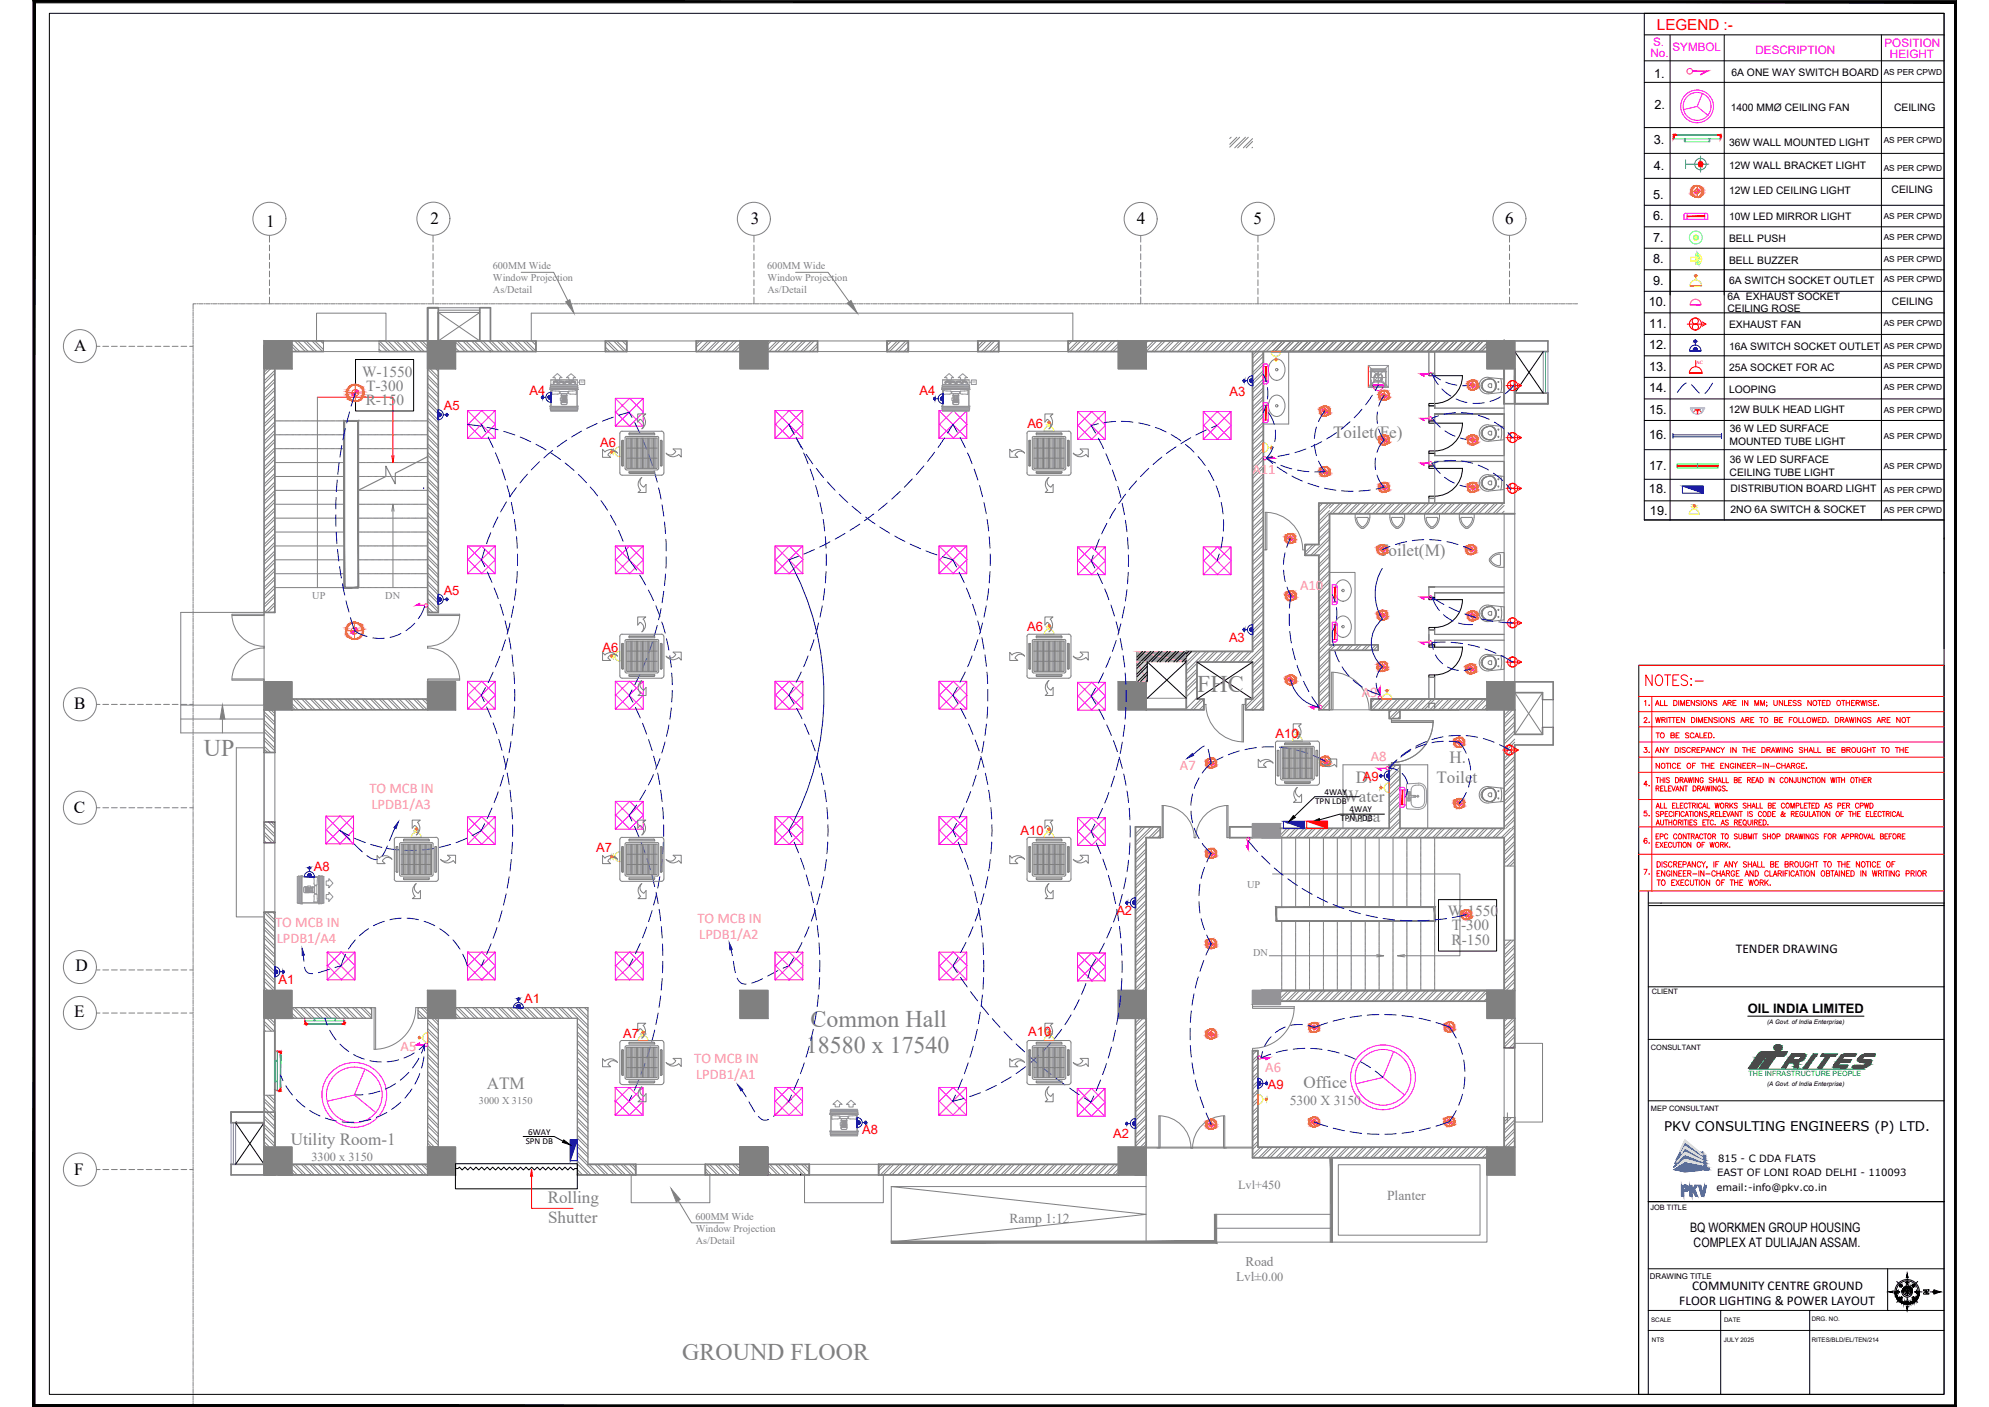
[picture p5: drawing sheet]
<svg xmlns="http://www.w3.org/2000/svg" width="594mm" height="420mm" viewBox="0 0 594 420" stroke-linecap="round" stroke-linejoin="round" font-family="sans-serif">
<defs><g id="words">
<g font-size="7.1" fill="#808080">
<text x="357.6" y="206.6">FHC</text>
<text x="60.8" y="225.7">UP</text>
<text x="242.1" y="306.8">Common Hall</text>
<text x="240.7" y="314.4">18580 x 17540</text>
<text x="203.8" y="406">GROUND FLOOR</text>
</g>
<text font-size="6.6" fill="#f00" x="490.7" y="206">NOTES:-</text>
<g font-size="5.1">
<text x="79.5" y="67.9">1</text>
<text x="128.6" y="66.8">2</text>
<text x="224.2" y="66.9">3</text>
<text x="339.6" y="66.9">4</text>
<text x="374.4" y="66.9">5</text>
<text x="449.6" y="66.9">6</text>
<text x="22.2" y="104.9">A</text>
<text x="22.1" y="211.8">B</text>
<text x="22" y="242.7">C</text>
<text x="22.6" y="290">D</text>
<text x="22.1" y="303.7">E</text>
<text x="22.1" y="350.7">F</text>
</g>
<g font-size="5.1" fill="#808080">
<text x="398.2" y="130.8">Toilet(Fe)</text>
<text x="411.6" y="166.2">Toilet(M)</text>
<text x="432.9" y="227.9">H.</text>
<text x="405" y="233.8">D.</text>
<text x="429.1" y="233.7">Toilet</text>
<text x="401" y="239.6">Water</text>
<text x="402.4" y="245.3">Area</text>
<text x="145.4" y="325.3">ATM</text>
<text x="389.4" y="324.8">Office</text>
<text x="86.8" y="341.9">Utility Room-1</text>
<text x="163.6" y="359.2">Rolling</text>
<text x="163.7" y="365.1">Shutter</text>
</g>
<text font-size="4.9" fill="#f00" x="490" y="262.5">7.</text>
<g font-size="4.6" fill="#808080">
<text x="108.1" y="112.5">W-1550</text>
<text x="109.3" y="116.8">T-300</text>
<text x="109.2" y="121">R-150</text>
<text x="432.4" y="273.6">W-1550</text>
<text x="433.6" y="277.8">T-300</text>
<text x="433.5" y="282.1">R-150</text>
</g>
<text font-size="4.5" fill="#f00" x="494.9" y="8.9">LEGEND :-</text>
<g font-size="4.4" fill="#ff9f7f">
<text x="374.1" y="141.6">A11</text>
<text x="388.3" y="176.3">A10</text>
<text x="406.8" y="208.3">A9</text>
<text x="409.4" y="227.2">A8</text>
<text x="352.4" y="229.9">A7</text>
<text x="110.3" y="236.8">TO MCB IN</text>
<text x="110.9" y="241.6">LPDB1/A3</text>
<text x="208.3" y="275.6">TO MCB IN</text>
<text x="82.2" y="276.7">TO MCB IN</text>
<text x="82.6" y="281.5">LPDB1/A4</text>
<text x="208.8" y="280.5">LPDB1/A2</text>
<text x="119.6" y="313.8">A5</text>
<text x="207.4" y="317.4">TO MCB IN</text>
<text x="207.9" y="322.2">LPDB1/A1</text>
<text x="377.9" y="320.1">A6</text>
</g>
<g font-size="4.4" fill="#f00">
<text x="493.9" y="212" transform="rotate(-90 493.9 212)">1.</text>
<text x="490" y="217">2.</text>
<text x="490" y="225.8">3.</text>
<text x="490" y="236">4.</text>
<text x="490" y="244.8">5.</text>
<text x="490" y="252.9">6.</text>
</g>
<g font-size="4.1" fill="#808080">
<text x="385.2" y="329.9">5300 X 3150</text>
<text x="414.3" y="358.3">Planter</text>
<text x="301.5" y="365.2">Ramp 1:12</text>
</g>
<g font-size="4">
<text x="518.5" y="284.7">TENDER DRAWING</text>
<text x="497" y="337.8">PKV CONSULTING ENGINEERS (P) LTD.</text>
<text x="501.6" y="389.6">FLOOR LIGHTING &amp; POWER LAYOUT</text>
<text x="505.4" y="385.3">COMMUNITY CENTRE GROUND</text>
</g>
<g font-size="4" fill="#808080">
<text x="369.2" y="382.5">Lvl±0.00</text>
<text x="372" y="378">Road</text>
</g>
<g font-size="3.9" fill="#f00">
<text x="158.2" y="117.8">A4</text>
<text x="274.7" y="118">A4</text>
<text x="367.3" y="118.2">A3</text>
<text x="132.6" y="122.5">A5</text>
<text x="306.8" y="127.8">A6</text>
<text x="179.3" y="133.5">A6</text>
<text x="132.5" y="177.6">A5</text>
<text x="306.8" y="188.4">A6</text>
<text x="367.1" y="191.9">A3</text>
<text x="179.9" y="194.6">A6</text>
<text x="381" y="220.3">A10</text>
<text x="407.1" y="233.1">A9</text>
<text x="304.8" y="249.5">A10</text>
<text x="178.1" y="254.4">A7</text>
<text x="93.7" y="260.1">A8</text>
<text x="333.4" y="273.2">A2</text>
<text x="83.2" y="294">A1</text>
<text x="156.6" y="299.6">A1</text>
<text x="186.1" y="310">A7</text>
<text x="307.1" y="309.5">A10</text>
<text x="378.7" y="325.1">A9</text>
<text x="257.5" y="338.7">A8</text>
<text x="332.5" y="339.7">A2</text>
</g>
<g font-size="3.9">
<text x="522" y="302.6">OIL INDIA LIMITED</text>
<text x="504.8" y="367.8">BQ WORKMEN GROUP HOUSING</text>
<text x="505.9" y="372.5">COMPLEX AT DULIAJAN ASSAM.</text>
</g>
<g font-size="3.8">
<text x="494.1" y="23.2">1.</text>
<text x="494.2" y="32.5">2.</text>
<text x="494" y="43.1">3.</text>
<text x="494" y="50.8">4.</text>
<text x="493.7" y="59.3">5.</text>
<text x="493.7" y="65.7">6.</text>
<text x="493.7" y="72.1">7.</text>
<text x="493.7" y="78.6">8.</text>
<text x="493.7" y="85">9.</text>
<text x="492.5" y="91.4">10.</text>
<text x="492.6" y="97.8">11.</text>
<text x="492.6" y="104.3">12.</text>
<text x="492.6" y="110.7">13.</text>
<text x="492.6" y="117.1">14.</text>
<text x="492.6" y="123.6">15.</text>
<text x="492.6" y="131.1">16.</text>
<text x="492.6" y="140.3">17.</text>
<text x="492.5" y="147.2">18.</text>
<text x="492.8" y="153.8">19.</text>
</g>
<g font-size="3.7" fill="#808080">
<text x="93" y="346.8">3300 x 3150</text>
<text x="369.8" y="355">Lvl+450</text>
</g>
<g font-size="3.5" fill="#f0f">
<text x="493" y="17">No.</text>
<text x="493.7" y="13.7">S.</text>
<text x="499.5" y="15.2">SYMBOL</text>
<text x="524.4" y="16">DESCRIPTION</text>
<text x="562.9" y="14">POSITION</text>
<text x="564.5" y="17.4">HEIGHT</text>
</g>
<g font-size="3.5">
<text x="569.4" y="385.6" transform="rotate(-90 569.4 385.6)">SW</text>
<text x="569.4" y="389.1" transform="rotate(-90 569.4 389.1)">SE</text>
<text x="570.1" y="389.1">NE</text>
</g>
<g font-size="3.1">
<text x="517.2" y="22.8">6A ONE WAY SWITCH BOARD</text>
<text x="516.9" y="33.1">1400 MMØ CEILING FAN</text>
<text x="565.7" y="33.1">CEILING</text>
<text x="516.4" y="43.5">36W WALL MOUNTED LIGHT</text>
<text x="516.4" y="50.4">12W WALL BRACKET LIGHT</text>
<text x="516.4" y="57.8">12W LED CEILING LIGHT</text>
<text x="565" y="57.6">CEILING</text>
<text x="516.4" y="65.8">10W LED MIRROR LIGHT</text>
<text x="516.4" y="72.3">BELL PUSH</text>
<text x="516.4" y="78.7">BELL BUZZER</text>
<text x="516" y="89.6">6A EXHAUST SOCKET</text>
<text x="516.4" y="84.9">6A SWITCH SOCKET OUTLET</text>
<text x="515.9" y="93.3">CEILING ROSE</text>
<text x="565.1" y="91.1">CEILING</text>
<text x="516.4" y="98">EXHAUST FAN</text>
<text x="516.4" y="104.4">16A SWITCH SOCKET OUTLET</text>
<text x="516.4" y="110.8">25A SOCKET FOR AC</text>
<text x="516.4" y="117.3">LOOPING</text>
<text x="516.4" y="123.4">12W BULK HEAD LIGHT</text>
<text x="516.7" y="129.1">36 W LED SURFACE</text>
<text x="516.6" y="132.8">MOUNTED TUBE LIGHT</text>
<text x="516.6" y="142.1">CEILING TUBE LIGHT</text>
<text x="516.7" y="138.4">36 W LED SURFACE</text>
<text x="516.9" y="147.1">DISTRIBUTION BOARD LIGHT</text>
<text x="516.9" y="153.2">2NO 6A SWITCH &amp; SOCKET</text>
<text x="568.7" y="389.5">E</text>
<text x="568.7" y="384.9">W</text>
</g>
<g font-size="3.1" fill="#808080">
<text x="147.2" y="80.5">600MM Wide</text>
<text x="147.2" y="84">Window Projection</text>
<text x="229.1" y="80.5">600MM Wide</text>
<text x="229.2" y="84">Window Projection</text>
<text x="147.2" y="87.5">As/Detail</text>
<text x="229.2" y="87.5">As/Detail</text>
<text x="93.3" y="178.8">UP</text>
<text x="115.1" y="178.8">DN</text>
<text x="372.5" y="265.1" transform="rotate(1 372.5 265.1)">UP</text>
<text x="374.3" y="285.4" transform="rotate(1 374.3 285.4)">DN</text>
<text x="143" y="329.7">3000 X 3150</text>
<text x="207.7" y="364.3">600MM Wide</text>
<text x="207.8" y="367.8">Window Projection</text>
<text x="207.8" y="371.3">As/Detail</text>
</g>
<g font-size="3">
<text x="513.1" y="346.9">815 - C DDA FLATS</text>
<text x="512.9" y="351.2">EAST OF LONI ROAD DELHI - 110093</text>
<text x="512.7" y="355.7">email:-info@pkv.co.in</text>
</g>
<g font-size="2.7">
<text x="395.6" y="237.4">4WAY</text>
<text x="392.8" y="240">TPN LDB</text>
<text x="400.4" y="245.2">TPN PDB</text>
<text x="403.1" y="242.6">4WAY</text>
<text x="157" y="341.5">SPN DB</text>
<text x="157.7" y="338.9">6WAY</text>
</g>
<g font-size="2.6">
<text x="566.2" y="387">S</text>
<text x="571.1" y="387">N</text>
</g>
<g font-size="2.5">
<text x="562.6" y="22.5">AS PER CPWD</text>
<text x="562.6" y="42.7">AS PER CPWD</text>
<text x="562.6" y="51">AS PER CPWD</text>
<text x="562.6" y="65.3">AS PER CPWD</text>
<text x="562.6" y="71.6">AS PER CPWD</text>
<text x="562.6" y="78.1">AS PER CPWD</text>
<text x="562.6" y="84.3">AS PER CPWD</text>
<text x="562.6" y="97.5">AS PER CPWD</text>
<text x="562.6" y="104.1">AS PER CPWD</text>
<text x="562.6" y="110.2">AS PER CPWD</text>
<text x="562.6" y="116.5">AS PER CPWD</text>
<text x="562.6" y="123.3">AS PER CPWD</text>
<text x="562.6" y="131">AS PER CPWD</text>
<text x="562.6" y="140">AS PER CPWD</text>
<text x="562.6" y="147.1">AS PER CPWD</text>
<text x="562.6" y="153.1">AS PER CPWD</text>
</g>
<text font-size="2.4" x="492.8" y="381.8">DRAWING TITLE</text>
<g font-size="2.2">
<text x="493.3" y="296.9">CLIENT</text>
<text x="493.1" y="313.5">CONSULTANT</text>
<text x="493.1" y="331.9">MEP CONSULTANT</text>
<text x="492.9" y="361.3">JOB TITLE</text>
</g>
<text font-size="2.1" fill="#009926" x="522.3" y="321.4">THE INFRASTRUCTURE PEOPLE</text>
<g font-size="1.9">
<text x="527.8" y="305.8">(A Govt. of India Enterprise)</text>
<text x="527.8" y="324.4">(A Govt. of India Enterprise)</text>
</g>
<g font-size="1.8">
<text x="493.2" y="394.8">SCALE</text>
<text x="515" y="394.8">DATE</text>
<text x="541.1" y="394.5">DRG. NO.</text>
<text x="493.4" y="400.9">NTS</text>
<text x="514.8" y="400.9">JULY 2025</text>
<text x="541.1" y="400.7">RITES/BLD/EL/TEN/214</text>
</g>
<text font-size="1.4" fill="#f00" x="506.7" y="108.6">AC</text>
<g font-size="1.1" fill="#939598">
<text x="173.5" y="114.5">M</text>
<text x="290.5" y="114.5">M</text>
</g>
</g></defs>
<path d="M339.6 194.5v13.1" fill="none" stroke="#000" stroke-width=".3"/>
<!-- layer: HATCH -->
<g fill="none" stroke="#808080" stroke-width=".3">
<path d="M367.7 41l-.4 .4M369.4 41l-2.1 2.1M370.3 41l-3 2.9M372 41l-3.2 3.2M372.8 41l-3.1 3.2M374.1 41.4l-2.7 2.8M374.1 44l-.2 .2M374.1 42.2l-1.9 2M80 110.1l-1.1 1.1M80.8 110.1l-1.9 2M82.1 110.6l-3.2 3.1M82.1 113.1l-3.2 3.2"/>
<path d="M82.1 115.7l-3.2 3.2M82.1 118.3l-3.2 3.2M82.1 111.4l-3.2 3.2M82.1 114l-3.2 3.2M82.1 116.5l-3.2 3.2M82.1 119.1l-3.2 3.2M83 103.7l1.4 1.3M83 101.9l3.1 3.1M83 104.5l.5 .5M83.7 101.8l3.2 3.2M85.5 101.8l3.2 3.2M86.3 101.8l3.2 3.2"/>
<path d="M88 101.8l3.2 3.2M88.9 101.8l3.2 3.2M90.6 101.8l3.2 3.2M91.5 101.8l3.1 3.2M93.2 101.8l3.2 3.2M94 101.8l2.6 2.6M95.7 101.8l.9 .9M96.6 101.8h.1M113.2 104.3l.7 .7M113.2 102.6l2.4 2.4M113.3 101.8l3.2 3.2M115 101.8l3.2 3.2"/>
<path d="M115.9 101.8l3.1 3.2M117.6 101.8l3.1 3.2M118.4 101.8l3.2 3.2M120.2 101.8l3.1 3.2M121 101.8l3.2 3.2M122.7 101.8l3.2 3.2M123.6 101.8l3.1 3.2M125.3 101.8l2.4 2.5M126.1 101.8l1.6 1.6M127.7 117.9l3.2 3.2M127.7 115.4l3.2 3.2M127.7 112.8l3.2 3.2"/>
<path d="M127.7 110.2l3.2 3.3M127.7 119.7l3.2 3.2M127.7 117.1l3.2 3.2M127.7 114.5l3.2 3.2M127.7 112l3.2 3.1M128.5 110.1l2.4 2.5M130.1 110.1l.8 .8M131.9 104.9l.1 .1M131.9 103.2l1.8 1.8M131.9 102.3l2.7 2.7M133.1 101.8l3.2 3.2M134 101.8l3.1 3.2"/>
<path d="M135.7 101.8l3.2 3.2M136.5 101.8l3.2 3.2M138.2 101.8l3.2 3.2M139.1 101.8l3.2 3.2M140.8 101.8l3.2 3.2M141.7 101.8l3.1 3.2M143.4 101.8l3.2 3.2M144.2 101.8l3.2 3.2M145.9 101.8l3.2 3.2M146.8 101.8l3.2 3.2M148.5 101.8l3.2 3.2M149.4 101.8l3.1 3.2"/>
<path d="M151.1 101.8l3.2 3.2M151.9 101.8l3.2 3.2M153.6 101.8l3.2 3.2M154.5 101.8l3.2 3.2M156.2 101.8l3.2 3.2M157.1 101.8l3 3M158.8 101.8l1.3 1.3M159.7 101.8l.4 .4M180.8 101.9l3.1 3.1M180.8 104.5l.5 .5M180.8 103.7l1.4 1.3M181.5 101.8l3.3 3.2"/>
<path d="M183.3 101.8l3.2 3.2M184.1 101.8l3.1 3.1M185.9 101.8l1.3 1.4M186.7 101.8l.5 .5M209 101.8l-1 1M209.8 101.8l-1.8 1.9M211.5 101.8l-3.2 3.2M212.4 101.8l-3.2 3.2M214.1 101.8l-3.2 3.2M214.9 101.8l-3.1 3.2M216.7 101.8l-3.2 3.2M217.5 101.8l-3.2 3.2"/>
<path d="M219.2 101.8l-3.2 3.2M220.1 101.8l-3.2 3.2M221 102.6l-2.4 2.4M221 103.4l-1.5 1.6M229.5 101.8l-.2 .2M230.3 101.8l-1 1M232.1 101.8l-2.8 2.7M232.9 101.8l-3.1 3.2M234.6 101.8l-3.1 3.2M235.5 101.8l-3.2 3.2M237.2 101.8l-3.2 3.2M238.1 101.8l-3.2 3.2"/>
<path d="M239.8 101.8l-3.2 3.2M240.6 101.8l-3.1 3.2M242.3 101.8l-3.1 3.2M243.2 101.8l-3.2 3.2M244.2 102.5l-2.5 2.5M244.2 103.4l-1.6 1.6M265.4 101.8l-.5 .5M266.3 101.8l-1.4 1.4M268 101.8l-3.1 3.1M268.9 101.8l-3.2 3.2M270.6 101.8l-3.2 3.2M271.3 101.9l-3 3.1"/>
<path d="M271.3 104.5l-.5 .5M271.3 103.7l-1.3 1.3M293.7 101.8l-1.6 1.7M294.6 101.8l-2.5 2.5M296.3 101.8l-3.2 3.2M297.1 101.8l-3.2 3.2M298.3 102.4l-2.6 2.6M298.3 104.9l-.1 .1M298.3 103.2l-1.8 1.8M319.4 101.8l-.4 .4M320.2 101.8l-1.2 1.2M322 101.8l-3 2.9"/>
<path d="M322.8 101.8l-3.2 3.2M324.5 101.8l-3.2 3.2M325.4 101.8l-3.2 3.2M327.1 101.8l-3.2 3.2M327.9 101.8l-3.1 3.2M329.7 101.8l-3.3 3.2M330.5 101.8l-3.2 3.2M332.2 101.8l-3.2 3.2M333.1 101.8l-3.2 3.2M334 102.6l-2.4 2.4M334 103.5l-1.5 1.5M342.9 101.8l-.6 .6"/>
<path d="M344.6 101.8l-2.3 2.3M345.5 101.8l-3.2 3.2M347.2 101.8l-3.2 3.2M348 101.8l-3.1 3.2M349.8 101.8l-3.2 3.2M350.6 101.8l-3.2 3.2M352.3 101.8l-3.2 3.2M353.2 101.8l-3.2 3.2M354.9 101.8l-3.2 3.2M355.7 101.8l-3.1 3.2M357.5 101.8l-3.2 3.2M358.3 101.8l-3.2 3.2"/>
<path d="M360 101.8l-3.2 3.2M360.9 101.8l-3.2 3.2M362.6 101.8l-3.2 3.2M363.4 101.8l-3.1 3.2M365.1 101.8l-3.1 3.2M366 101.8l-3.1 3.2M367.7 101.8l-3.2 3.2M368.6 101.8l-3.2 3.2M370.3 101.8l-3.2 3.2M371.2 101.8l-3.2 3.2M372.8 101.8l-3.1 3.2M373.7 101.8l-3.1 3.2"/>
<path d="M375.3 105l-1.2 1.1M375.4 101.8l-3.1 3.2M376.1 105l-2 2M376.3 101.8l-3.2 3.2M377.3 105.5l-3.2 3.2M377.3 108.1l-3.2 3.2M377.3 110.7l-3.2 3.1M377.3 113.2l-3.2 3.2M377.3 115.8l-3.2 3.2M377.3 118.4l-3.2 3.1M377.3 106.4l-3.2 3.2M377.3 108.9l-3.2 3.2"/>
<path d="M377.3 111.5l-3.2 3.2M377.3 114.1l-3.2 3.2M377.3 116.6l-3.2 3.2M377.3 119.2l-3.2 3.2M378 101.8l-3.2 3.2M378.9 101.8l-3.2 3.2M380.1 102.3l.4-.5-3.1 3.2M380.1 103.2l1.3-1.4-3.2 3.2M383.1 101.8l-3.1 3.2M384 101.8l-3.2 3.2M385.7 101.8l-3.2 3.2M386.6 101.8l-3.2 3.2"/>
<path d="M388.3 101.8l-3.2 3.2M389.1 101.8l-3.2 3.2M390.8 101.8l-3.1 3.2M391.7 101.8l-3.2 3.2M393.4 101.8l-3.2 3.2M394.3 101.8l-3.2 3.2M396 101.8l-3.2 3.2M396.8 101.8l-3.2 3.2M398.5 101.8l-3.1 3.2M399.4 101.8l-3.2 3.2M401.1 101.8l-3.2 3.2M402 101.8l-3.2 3.2"/>
<path d="M403.7 101.8l-3.2 3.2M404.6 101.8l-3.3 3.2M406.2 101.8l-3.1 3.2M407.1 101.8l-3.2 3.2M408.8 101.8l-3.1 3.2M409.7 101.8l-3.2 3.2M411.4 101.8l-3.2 3.2M412.3 101.8l-3.3 3.2M413.3 105l3.2-3.2-3.1 3.2M413.9 101.8l-3.1 3.2M414.8 101.8l-3.2 3.2M417.4 101.8l-3.2 3.2"/>
<path d="M419.1 101.8l-3.2 3.2M420 101.8l-3.3 3.2M421.7 101.8l-3.2 3.2M422.5 101.8l-3.2 3.2M424.2 101.8l-3.2 3.2M425.1 101.8l-3.2 3.2M426.8 101.8l-3.2 3.2M427.7 101.8l-3.3 3.2M429.4 101.8l-3.2 3.2M430.2 101.8l-3.2 3.2M431.9 101.8l-3.2 3.2M432.8 101.8l-3.2 3.2"/>
<path d="M434.5 101.8l-3.2 3.2M435.4 101.8l-3.2 3.2M437.1 101.8l-3.2 3.2M437.9 101.8l-3.2 3.2M439.6 101.8l-3.2 3.2M440.5 101.8l-3.2 3.2M442.2 101.8l-3.2 3.2M443 101.8l-3.1 3.2M444.8 101.8l-3.2 3.2M445.6 101.8l-3.2 3.2M447.4 101.8l-3.3 3.2M448.2 101.8l-3.2 3.2"/>
<path d="M448.3 104.3l-.7 .7M448.3 103.4l-1.6 1.6M82.1 120.8l-3.2 3.2M82.1 123.4l-3.2 3.2M82.1 126l-3.2 3.2M82.1 128.5l-3.2 3.2M82.1 131.1l-3.2 3.2M82.1 133.7l-3.2 3.2M82.1 136.2l-3.2 3.2M82.1 138.8l-3.2 3.2M82.1 121.7l-3.2 3.2M82.1 124.2l-3.2 3.2"/>
<path d="M82.1 126.8l-3.2 3.2M82.1 129.4l-3.2 3.2M82.1 132l-3.2 3.1M82.1 134.5l-3.2 3.2M82.1 137.1l-3.2 3.2M82.1 139.7l-3.2 3.1M127.7 138.5l3.2 3.2M127.7 135.9l3.2 3.2M127.7 133.4l3.2 3.1M127.7 130.8l3.2 3.2M127.7 128.2l3.2 3.2M127.7 125.6l3.2 3.2"/>
<path d="M127.7 123.1l3.2 3.2M127.7 120.5l3.2 3.2M127.7 137.6l3.2 3.2M127.7 135.1l3.2 3.2M127.7 132.5l3.2 3.2M127.7 129.9l3.2 3.2M127.7 127.4l3.2 3.2M127.7 124.8l3.2 3.2M127.7 122.2l3.2 3.2M377.3 120.9l-3.2 3.2M377.3 123.5l-3.2 3.2M377.3 126.1l-3.2 3.1"/>
<path d="M377.3 128.6l-3.2 3.2M377.3 131.2l-3.2 3.2M377.3 133.8l-3.2 3.1M377.3 136.3l-3.2 3.2M377.3 138.9l-3.2 3.2M377.3 121.8l-3.2 3.2M377.3 124.3l-3.2 3.2M377.3 126.9l-3.2 3.2M377.3 129.5l-3.2 3.2M377.3 132l-3.2 3.2M377.3 134.6l-3.2 3.2M377.3 137.2l-3.2 3.2"/>
<path d="M377.3 139.7l-3.2 3.2M82.1 141.4l-3.2 3.2M82.1 143.9l-3.2 3.3M82.1 146.5l-3.2 3.2M82.1 149.1l-3.2 3.2M82.1 151.6l-3.2 3.3M82.1 154.2l-3.2 3.2M82.1 156.8l-3.2 3.2M82.1 159.3l-3.2 3.3M82.1 142.2l-3.2 3.2M82.1 144.8l-3.2 3.2M82.1 147.4l-3.2 3.1"/>
<path d="M82.1 149.9l-3.2 3.2M82.1 152.5l-3.2 3.2M82.1 155.1l-3.2 3.1M82.1 157.6l-3.2 3.2M127.7 159l3.2 3.2M127.7 156.5l3.2 3.1M127.7 153.9l3.2 3.2M127.7 151.3l3.2 3.2M127.7 148.8l3.2 3.1M127.7 146.2l3.2 3.2M127.7 143.6l3.2 3.2M127.7 141.1l3.2 3.1"/>
<path d="M127.7 158.2l3.2 3.2M127.7 155.6l3.2 3.2M127.7 153l3.2 3.3M127.7 150.5l3.2 3.2M127.7 147.9l3.2 3.2M127.7 145.3l3.2 3.2M127.7 142.8l3.2 3.2M127.7 140.2l3.2 3.2M377.3 141.5l-3.2 3.2M377.3 144l-3.2 3.2M377.3 146.6l-3.2 3.2M377.3 149.2l-3.2 3.2"/>
<path d="M377.3 151.7l-3.2 3.2M377.3 154.3l-3.2 3.2M377.3 156.9l-3.2 3.2M377.3 159.4l-3.2 3.2M377.3 142.3l-3.2 3.2M377.3 144.9l-3.2 3.2M377.3 147.4l-3.2 3.2M377.3 150l-3.2 3.2M377.3 152.6l-3.2 3.2M377.3 155.2l-3.2 3.1M377.3 157.7l-3.2 3.2M394.2 150.2l-.3 .3"/>
<path d="M395.1 150.2l-1.2 1.2M396.8 150.2l-2.9 2.9M397.1 152.5l-3.2 3.2M397.1 155.9l-3.2 3.2M397.1 158.5l-3.2 3.2M397.1 155.1l-3.2 3.1M397.1 157.6l-3.2 3.2M397.1 150.8l-3.2 3.2M397.1 153.3l-3.2 3.2M397.7 150.2l-.6 .7M398.6 150.2l-1.5 1.5M400.3 150.2l-3.2 3.2"/>
<path d="M401.2 150.2l-3.2 3.2M402.9 150.2l-3.2 3.2M403.7 150.2l-3.1 3.2M405.4 150.2l-3.1 3.2M406.3 150.2l-3.2 3.2M408 150.2l-3.2 3.2M408.9 150.2l-3.2 3.2M410.6 150.2l-3.2 3.2M411.5 150.2l-3.2 3.2M413.1 150.2l-3.1 3.2M414 150.2l-3.2 3.2M415.7 150.2l-3.1 3.2"/>
<path d="M416.6 150.2l-3.2 3.2M418.3 150.2l-3.2 3.2M419.2 150.2l-3.3 3.2M420.8 150.2l-3.1 3.2M421.7 150.2l-3.2 3.2M423.4 150.2l-3.1 3.2M424.3 150.2l-3.2 3.2M426 150.2l-3.2 3.2M426.9 150.2l-3.3 3.2M428.6 150.2l-3.2 3.2M429.4 150.2l-3.2 3.2M431.1 150.2l-3.1 3.2"/>
<path d="M432 150.2l-3.2 3.2M433.7 150.2l-3.2 3.2M434.6 150.2l-3.3 3.2M436.3 150.2l-3.2 3.2M437.1 150.2l-3.2 3.2M438.8 150.2l-3.1 3.2M439.7 150.2l-3.2 3.2M441.4 150.2l-3.2 3.2M442.3 150.2l-3.2 3.2M444 150.2l-3.2 3.2M444.8 150.2l-3.2 3.2M446.5 150.2l-3.1 3.2"/>
<path d="M447.4 150.2l-3.2 3.2M449.1 150.2l-3.2 3.2M449.3 151l-2.5 2.4M449.3 152.7l-.8 .7M82.1 179.9l-3 3M82.1 161.9l-3.2 3.2M82.1 164.5l-3.2 3.2M82.1 167l-3.2 3.3M82.1 169.6l-3.2 3.2M82.1 172.2l-3.2 3.2M82.1 174.8l-3.2 3.2M82.1 177.3l-3.2 3.2"/>
<path d="M82.1 160.2l-3.2 3.2M82.1 162.8l-3.2 3.1M82.1 165.4l-3.2 3.1M82.1 167.9l-3.2 3.2M82.1 170.5l-3.2 3.2M82.1 173.1l-3.2 3.1M82.1 175.6l-3.2 3.2M82.1 178.2l-3.2 3.2M127.7 179.6l3.2 3.2M127.7 177l3.2 3.2M127.7 174.5l3.2 3.1M127.7 171.9l3.2 3.1"/>
<path d="M127.7 169.3l3.2 3.2M127.7 166.8l3.2 3.1M127.7 164.2l3.2 3.1M127.7 161.6l3.2 3.2M127.7 178.7l3.2 3.2M127.7 176.1l3.2 3.3M127.7 173.6l3.2 3.2M127.7 171l3.2 3.2M127.7 168.4l3.2 3.3M127.7 165.9l3.2 3.2M127.7 163.3l3.2 3.2M127.7 160.7l3.2 3.3"/>
<path d="M377.3 162l-3.2 3.2M377.3 164.6l-3.2 3.2M377.3 167.1l-3.2 3.2M377.3 169.7l-3.2 3.2M377.3 172.3l-3.2 3.2M377.3 174.8l-3.2 3.2M377.3 177.4l-3.2 3.2M377.3 160.3l-3.2 3.2M377.3 162.9l-3.2 3.1M377.3 165.4l-3.2 3.2M377.3 168l-3.2 3.2M377.3 170.6l-3.2 3.1"/>
<path d="M377.3 173.1l-3.2 3.2M377.3 175.7l-3.2 3.2M377.3 178.3l-3.2 3.1M390.4 162.6l-.6 .6M392.1 162.6l-2.3 2.4M393 162.6l-3.2 3.2M397.1 160.2l-5.6 5.6M397.1 162.8l-3.2 3.1M397.1 165.4l-3.2 3.1M397.1 167.9l-3.2 3.2M397.1 170.5l-3.2 3.2M397.1 173.1l-3.2 3.1"/>
<path d="M397.1 163.6l-3.2 3.2M397.1 166.2l-3.2 3.2M397.1 171.3l-3.2 3.2M397.1 173.9l-3.2 3.2M397.1 179l-3.2 3.2M397.1 175.6l-3.2 3.2M397.1 178.2l-3.2 3.2M397.1 161l-4.8 4.8M397.1 168.7l-3.2 3.3M397.1 176.4l-3.2 3.3M82.1 180.8l-2.2 2.1M82.1 182.5l-.4 .4"/>
<path d="M127.7 182.2l.8 .7M127.7 181.3l1.6 1.6M355.1 194.5l-.8 .8M356 194.5l-1.7 1.6M357.5 199.8l-3.2 3.2M357.5 198.1l-3.2 3.2M357.6 194.5l-3.3 3.3M358.5 194.5l-4.2 4.2M360.2 194.5l-5.9 5.9M361.1 194.5l-3.2 3.2M362.8 194.5l-3.2 3.2M363.7 194.5l-3.3 3.2"/>
<path d="M365.4 194.5l-3.2 3.2M366.2 194.5l-3.2 3.2M367.9 194.5l-3.1 3.2M368.8 194.5l-3.2 3.2M370.5 194.5l-3.2 3.2M371.4 194.5l-3.3 3.2M373.1 194.5l-3.2 3.2M373.9 194.5l-3.2 3.2M377.3 180l-3.2 3.2M377.3 182.5l-3.2 3.2M377.3 185.1l-3.2 3.2M377.3 187.7l-3.2 3.2"/>
<path d="M377.3 190.2l-3.2 3.2M377.3 195.4l-3.2 3.2M377.3 198l-3.2 3.1M377.3 180.8l-3.2 3.2M377.3 183.4l-3.2 3.2M377.3 186l-3.2 3.1M377.3 188.6l-3.2 3.1M377.3 191.1l-3.2 3.2M377.3 196.3l-3.2 3.1M377.3 198.8l-3.2 3.2M377.3 192.8l-4.8 4.9M377.3 193.7l-4 4"/>
<path d="M397.1 194.4l-3.2 3.2M397.1 185.9l-3.2 3.2M397.1 191l-3.2 3.2M397.1 186.7l-3.2 3.2M397.1 180.8l-3.2 3.1M397.1 183.3l-3.2 3.2M397.1 188.4l-3.2 3.2M397.1 196.1l-3.2 3.2M397.1 198.7l-3.2 3.2M397.1 181.6l-3.2 3.2M397.1 184.1l-3.2 3.3M397.1 189.3l-3.2 3.2"/>
<path d="M397.1 191.9l-3.2 3.2M397.1 197l-3.2 3.2M397.1 199.6l-3.2 3.2M398.1 192.6l-4.2 4.2M399 192.6l-1.6 1.6M400.7 192.6l-1.6 1.6M401.5 192.6l-1.6 1.6M403.2 192.6l-1.6 1.6M404.1 192.6l-1.6 1.6M405.8 192.6l-1.6 1.6M406.7 192.6l-1.6 1.6M408.4 192.6l-1.6 1.6"/>
<path d="M409.2 192.6l-1.6 1.6M410.9 192.6l-1.6 1.6M411.6 192.7l-1.4 1.5M78.9 218.5l3.2 3.2M78.9 215.9l3.2 3.2M78.9 213.4l3.2 3.1M78.9 217.6l3.2 3.2M78.9 215.1l3.2 3.2M78.9 212.5l3.2 3.2M80 212l2.1 2M80.9 212l1.2 1.1M87.2 210.9l1 1.1"/>
<path d="M87.2 210.1l1.8 1.9M87.6 208.7l3.1 3.3M88.4 208.7l3.2 3.3M90.1 208.7l3.2 3.3M91 208.7l3.2 3.3M92.7 208.7l3.2 3.3M93.6 208.7l3.1 3.3M95.3 208.7l3.1 3.3M96.2 208.7l3.1 3.3M97.8 208.7l3.2 3.3M98.7 208.7l3.2 3.3M100.4 208.7l3.2 3.3"/>
<path d="M101.3 208.7l3.2 3.3M103 208.7l3.1 3.3M103.8 208.7l3.2 3.3M105.6 208.7l3.1 3.3M106.4 208.7l3.2 3.3M108.1 208.7l3.2 3.3M109 208.7l3.2 3.3M110.7 208.7l3.1 3.3M111.5 208.7l3.2 3.3M113.3 208.7l3.1 3.3M114.1 208.7l3.2 3.3M115.8 208.7l3.2 3.3"/>
<path d="M116.7 208.7l3.2 3.3M118.4 208.7l3.2 3.3M119.2 208.7l3.2 3.3M121 208.7l3.1 3.3M121.8 208.7l3.2 3.3M123.5 208.7l3.2 3.3M124.4 208.7l3.2 3.3M126.1 208.7l1.6 1.7M126.9 208.7l.8 .8M357.5 208.4l-3.6 3.6M357.5 202.4l-3.2 3.1M357.5 204.9l-3.2 3.2"/>
<path d="M357.5 200.7l-3.2 3.1M357.5 203.2l-3.2 3.2M358.8 208.7l-3.2 3.3M359.6 210.6l-1.4 1.4M359.6 208.8l-3.1 3.2M359.6 211.4l-.6 .6M372.5 208.7l-.5 .5M377.3 205.7l-5.3 5.2M377.3 206.5l-5.3 5.3M377.3 208.2l-3.7 3.8M377.3 200.5l-3.2 3.2M377.3 203.1l-3.2 3.2"/>
<path d="M377.3 201.4l-3.2 3.2M377.3 204l-3.2 3.1M377.3 210.8l-1.1 1.2M377.3 209.1l-2.8 2.9M377.3 211.7l-.3 .3M397.1 209l-3 3M397.1 211.5l-.4 .5M397.1 201.3l-3.2 3.2M397.1 202.1l-3.2 3.2M397.1 204.7l-3.2 3.2M397.1 203.8l-3.2 3.3M397.1 206.4l-3.2 3.2"/>
<path d="M397.1 207.3l-3.2 3.2M397.1 209.8l-2.1 2.2M450.9 212l-1.6 1.7M451.8 212l-2.5 2.5M452.4 213l-3.1 3.2M452.4 215.6l-3.1 3.2M452.4 218.2l-3.1 3.2M452.4 213.9l-3.1 3.2M452.4 216.5l-3.1 3.1M452.4 219l-3.1 3.2M78.9 221.1l3.2 3.1M78.9 220.2l3.2 3.2"/>
<path d="M78.9 223.6l1 1.1M78.9 222.8l1.9 1.9M416.2 228.4l-1.3 1.3M417 228.4l-2.1 2.1M418.1 229.1l-3.2 3.1M418.1 231.6l-3.2 3.2M418.1 234.2l-3.2 3.2M418.1 236.8l-3.2 3.1M418.1 239.3l-3.2 3.2M418.1 229.9l-3.2 3.2M418.1 232.5l-3.2 3.2M418.1 235l-3.2 3.2"/>
<path d="M418.1 237.6l-3.2 3.2M452.4 220.7l-3.1 3.2M452.4 223.3l-3.1 3.2M452.4 225.9l-3.1 3.2M452.4 228.4l-3.1 3.2M452.4 231l-3.1 3.2M452.4 233.6l-3.1 3.2M452.4 236.1l-3.1 3.2M452.4 238.7l-3.1 3.2M452.4 221.6l-3.1 3.2M452.4 224.2l-3.1 3.1M452.4 226.7l-3.1 3.2"/>
<path d="M452.4 229.3l-3.1 3.2M452.4 231.9l-3.1 3.1M452.4 234.4l-3.1 3.2M452.4 237l-3.1 3.2M452.4 239.6l-3.1 3.1M78.9 249.3l2.4 2.4M78.9 246.8l3.2 3.1M78.9 248.5l3.2 3.1M78.9 245.9l3.2 3.2M78.9 251l.7 .7M80.2 245.4l1.9 2M81 245.4l1.1 1.1"/>
<path d="M339.4 246.9l-.3 .4M341.2 246.9l-2.1 2.1M342 246.9l-2.9 3M342.3 251l-3.2 3.1M342.3 253.5l-3.2 3.2M342.3 256.1l-3.2 3.1M342.3 258.7l-3.2 3.1M342.3 251.8l-3.2 3.2M342.3 254.4l-3.2 3.2M342.3 256.9l-3.2 3.2M342.3 259.5l-3.2 3.2M343.7 246.9l-4.6 4.6"/>
<path d="M344.6 246.9l-5.5 5.5M346.3 246.9l-3.2 3.2M346.6 247.6l-2.6 2.5M346.6 250.1h.1M346.6 249.3l-.9 .8M382.7 247.4l-.3 .2M384.4 247.4l-2 1.9M385.2 247.4l-2.7 2.7M387 247.4l-2.8 2.7M387.8 247.4l-2.7 2.7M389.5 247.4l-2.7 2.7M390.4 247.4l-2.8 2.7"/>
<path d="M392.1 247.4l-2.7 2.7M393 247.4l-2.8 2.7M394.7 247.4l-2.8 2.7M395.5 247.4l-2.7 2.7M397.2 247.4l-2.7 2.7M398.1 247.4l-2.8 2.7M399.8 247.4l-2.7 2.7M400.7 247.4l-2.8 2.7M402.4 247.4l-2.8 2.7M403.2 247.4l-2.7 2.7M404.9 247.4l-2.7 2.7M405.8 247.4l-2.8 2.7"/>
<path d="M407.5 247.4l-2.7 2.7M408.4 247.4l-2.8 2.7M410.1 247.4l-2.8 2.7M410.9 247.4l-2.7 2.7M412.6 247.4l-2.7 2.7M413.5 247.4l-2.8 2.7M418.1 245.3l-4.8 4.8M418.1 244.5l-5.6 5.6M418.1 241.9l-3.2 3.2M418.1 240.2l-3.2 3.2M418.1 242.7l-3.2 3.2M418.1 247l-3.1 3.1"/>
<path d="M418.6 247.4l-2.7 2.7M420.3 247.4l-2.7 2.7M421.2 247.4l-2.8 2.7M422.9 247.4l-2.7 2.7M423.8 247.4l-2.8 2.7M425.5 247.4l-2.8 2.7M426.4 247.4l-2.8 2.7M428 247.4l-2.7 2.7M428.9 247.4l-2.8 2.7M430.6 247.4l-2.7 2.7M431.5 247.4l-2.8 2.7M433.2 247.4l-2.8 2.7"/>
<path d="M434.1 247.4l-2.8 2.7M435.8 247.4l-2.8 2.7M436.6 247.4l-2.8 2.7M438.3 247.4l-2.7 2.7M439.2 247.4l-2.8 2.7M440.9 247.4l-2.8 2.7M441.8 247.4l-2.8 2.7M443.5 247.4l-2.8 2.7M444.3 247.4l-2.7 2.7M446 247.4l-2.7 2.7M446.9 247.4l-2.8 2.7M448.6 247.4l-2.8 2.7"/>
<path d="M449.5 247.4l-2.8 2.7M451 250.1l-1.7 1.7M451.2 247.4l-2.8 2.7M451.9 250.1l-2.6 2.6M452 247.4l-2.7 2.7M452.4 249.5l-.6 .6M452.4 257.2l-1.4 1.4M452.4 247.3l-.1 .1M452.4 248.7l-1.4 1.4M452.4 256.4l-2.2 2.2M452.4 246.4l-.9 1M452.4 251.2l-3.1 3.2"/>
<path d="M452.4 253.8l-3.1 3.2M452.4 252.1l-3.1 3.2M452.4 254.7l-3.1 3.2M452.4 241.3l-3.1 3.2M452.4 243.8l-3.1 3.2M452.4 242.1l-3.1 3.2M452.4 244.7l-2.6 2.7M78.9 277.6l3.2 3.2M78.9 275l3.2 3.2M78.9 272.4l3.2 3.2M78.9 279.3l3.2 3.1M78.9 276.7l3.2 3.2"/>
<path d="M78.9 274.2l3.2 3.1M79.7 272.4l2.4 2.3M81.5 272.4l.6 .6M342.3 261.2l-3.2 3.2M342.3 263.8l-3.2 3.2M342.3 266.4l-3.2 3.1M342.3 268.9l-3.2 3.2M342.3 271.5l-3.2 3.2M342.3 274.1l-3.2 3.1M342.3 276.6l-3.2 3.2M342.3 279.2l-3.2 3.2M342.3 262.1l-3.2 3.2"/>
<path d="M342.3 264.6l-3.2 3.2M342.3 267.2l-3.2 3.2M342.3 269.8l-3.2 3.2M342.3 272.3l-3.2 3.2M342.3 274.9l-3.2 3.2M342.3 277.5l-3.2 3.2M78.9 295.5l.2 .3M78.9 294.7l1.1 1.1M78.9 290.4l3.2 3.2M78.9 287.8l3.2 3.2M78.9 285.3l3.2 3.2M78.9 282.7l3.2 3.2"/>
<path d="M78.9 280.1l3.2 3.2M78.9 292.1l3.2 3.2M78.9 289.6l3.2 3.1M78.9 287l3.2 3.2M78.9 284.4l3.2 3.2M78.9 281.9l3.2 3.1M78.9 293l2.8 2.8M342.3 289.5l-3.2 3.2M342.3 292l-3.2 3.2M342.3 281.8l-3.2 3.1M342.3 284.3l-3.2 3.2M342.3 286.9l-3.2 3.2"/>
<path d="M342.3 280l-3.2 3.2M342.3 282.6l-3.2 3.2M342.3 285.2l-3.2 3.2M342.3 287.7l-3.2 3.2M342.3 290.3l-3.2 3.2M342.3 294.6l-1.2 1.2M342.3 292.9l-2.9 2.9M342.3 295.4l-.3 .4M383 295.8l-.6 .6M384.8 295.8l-2.4 2.3M385.6 295.8l-3.1 3.2M387.4 295.8l-3.3 3.2"/>
<path d="M388.2 295.8l-3.2 3.2M389.9 295.8l-3.2 3.2M390.8 295.8l-3.2 3.2M392.5 295.8l-3.2 3.2M393.3 295.8l-3.1 3.2M395 295.8l-3.1 3.2M395.9 295.8l-3.2 3.2M397.6 295.8l-3.2 3.2M398.5 295.8l-3.2 3.2M400.2 295.8l-3.2 3.2M401 295.8l-3.1 3.2M402.7 295.8l-3.1 3.2"/>
<path d="M403.6 295.8l-3.2 3.2M405.3 295.8l-3.2 3.2M406.2 295.8l-3.2 3.2M407.9 295.8l-3.2 3.2M408.7 295.8l-3.1 3.2M410.4 295.8l-3.1 3.2M411.3 295.8l-3.2 3.2M413 295.8l-3.2 3.2M413.9 295.8l-3.2 3.2M415.6 295.8l-3.2 3.2M416.4 295.8l-3.1 3.2M418.1 295.8l-3.1 3.2"/>
<path d="M419 295.8l-3.2 3.2M420.7 295.8l-3.2 3.2M421.6 295.8l-3.2 3.2M423.3 295.8l-3.2 3.2M424.2 295.8l-3.2 3.2M425.8 295.8l-3.1 3.2M426.7 295.8l-3.2 3.2M428.4 295.8l-3.1 3.2M429.3 295.8l-3.2 3.2M431 295.8l-3.2 3.2M431.9 295.8l-3.2 3.2M433.5 295.8l-3.1 3.2"/>
<path d="M434.4 295.8l-3.2 3.2M436.1 295.8l-3.1 3.2M437 295.8l-3.2 3.2M438.7 295.8l-3.2 3.2M439.6 295.8l-3.2 3.2M441.3 295.8l-3.2 3.2M442.1 295.8l-3.2 3.2M443.8 295.8l-3.1 3.2M444.1 296.3l-2.6 2.7M444.1 298.9v.1M444.1 298.1l-.9 .9M449.5 280.8l-.2 .2"/>
<path d="M451.2 280.8l-1.9 1.9M452 280.8l-2.7 2.7M452.4 295.7v.1M452.4 294.9l-.9 .9M452.4 293.2l-2.6 2.6M452.4 282.1l-3.1 3.1M452.4 284.6l-3.1 3.2M452.4 287.2l-3.1 3.2M452.4 289.8l-3.1 3.1M452.4 292.3l-3.1 3.2M452.4 282.9l-3.1 3.2M452.4 285.5l-3.1 3.2"/>
<path d="M452.4 288l-3.1 3.2M452.4 290.6l-3.1 3.2M78.9 305.8l2.1 2.1M78.9 305l3 2.9M78.9 307.5l.4 .4M79.7 304.1l2.4 2.4M80.6 304.1l1.5 1.5M87.2 303.4l.7 .7M87.2 302.6l1.5 1.5M87.3 300.9l3.1 3.2M88.1 300.9l3.2 3.2M89.8 300.9l3.2 3.2"/>
<path d="M90.7 300.9l3.2 3.2M92.4 300.9l3.2 3.2M93.3 300.9l3.1 3.2M95 300.9l3.1 3.2M95.8 300.9l3.2 3.2M97.6 300.9l3.1 3.2M98.4 300.9l3.2 3.2M100.1 300.9l3.2 3.2M101 300.9l3.2 3.2M102.7 300.9l3.1 3.2M103.5 300.9l3.2 3.2M105.3 300.9l3.1 3.2"/>
<path d="M106.1 300.9l3.2 3.2M107.8 300.9l3.2 3.2M108.7 300.9l2.3 2.4M110.4 300.9l.6 .6M124.9 302.6l1.5 1.5M124.9 301.7l2.4 2.4M125.8 300.9l1.9 2M126.6 300.9l1.1 1.1M127.7 318.3l3.2 3.1M127.7 315.7l3.2 3.2M127.7 313.1l3.2 3.2M127.7 310.6l3.2 3.1"/>
<path d="M127.7 308l3.2 3.2M127.7 305.4l3.2 3.2M127.7 320l3.2 3.2M127.7 317.4l3.2 3.2M127.7 314.8l3.2 3.2M127.7 312.3l3.2 3.2M127.7 309.7l3.2 3.2M127.7 307.1l3.2 3.2M127.7 304.5l3.2 3.3M129 304.1l1.9 1.9M129.8 304.1l1.1 1.1M136 303.4l.7 .7"/>
<path d="M136 302.6l1.5 1.5M136.1 300.9l3.1 3.2M136.9 300.9l3.2 3.2M138.6 300.9l3.2 3.2M139.5 300.9l3.2 3.2M141.2 300.9l3.2 3.2M142 300.9l3.2 3.2M143.8 300.9l3.2 3.2M144.6 300.9l3.2 3.2M146.3 300.9l3.2 3.2M147.2 300.9l3.2 3.2M148.9 300.9l3.2 3.2"/>
<path d="M149.7 300.9l3.2 3.2M151.5 300.9l3.2 3.2M152.3 300.9l3.2 3.2M154 300.9l3.2 3.2M154.9 300.9l3.2 3.2M156.6 300.9l3.2 3.2M157.5 300.9l3.1 3.2M159.2 300.9l3.2 3.2M160 300.9l3.2 3.2M161.7 300.9l3.2 3.2M162.6 300.9l3.2 3.2M164.3 300.9l3.2 3.2"/>
<path d="M165.2 300.9l3.1 3.2M166.9 300.9l3.2 3.2M167.7 300.9l3.2 3.2M169.4 300.9l6.2 6.2M170.3 300.9l5.3 5.3M172 300.9l3.6 3.6M172.4 319.3l3.2 3.2M172.4 316.7l3.2 3.2M172.4 314.2l3.2 3.1M172.4 311.6l3.2 3.2M172.4 309l3.2 3.2M172.4 306.5l3.2 3.1"/>
<path d="M172.4 318.4l3.2 3.2M172.4 315.8l3.2 3.3M172.4 313.3l3.2 3.2M172.4 310.7l3.2 3.2M172.4 308.1l3.2 3.3M172.4 305.6l3.2 3.2M172.9 300.9l2.7 2.8M174.6 300.9l1 1M175.4 300.9l.2 .2M340.5 304.1l-1.4 1.4M341.4 304.1l-2.3 2.2M342.3 307.4l-3.2 3.2"/>
<path d="M342.3 315.1l-3.2 3.2M342.3 304.9l-3.2 3.2M342.3 310l-3.2 3.2M342.3 312.6l-3.2 3.2M342.3 317.7l-3.2 3.2M342.3 305.7l-3.2 3.2M342.3 308.3l-3.2 3.2M342.3 310.9l-3.2 3.1M342.3 313.4l-3.2 3.2M342.3 316l-3.2 3.2M342.3 318.6l-3.2 3.1M374.5 313.8l-.4 .4"/>
<path d="M375.3 313.8l-1.2 1.2M375.7 317.7l-1.6 1.6M375.7 318.5l-1.6 1.6M375.7 315.1l-1.6 1.6M375.7 316l-1.6 1.5M449.3 304.1v.1M450.2 304.1l-.9 1M451.9 304.1l-2.6 2.6M452.4 311.3l-1.6 1.6M452.4 306.2l-3.1 3.1M452.4 308.7l-3.1 3.2M452.4 304.4l-3.1 3.2"/>
<path d="M452.4 307l-3.1 3.2M452.4 309.6l-3.1 3.2M452.4 312.1l-.8 .8M78.9 339.2l3.2 3.2M78.9 336.6l3.2 3.2M78.9 334.1l3.2 3.1M78.9 331.5l3.2 3.2M78.9 328.9l3.2 3.2M78.9 338.3l3.2 3.2M78.9 335.8l3.2 3.2M78.9 333.2l3.2 3.2M78.9 330.6l3.2 3.2"/>
<path d="M78.9 328.1l3.2 3.2M79.6 327.1l2.5 2.5M80.4 327.1l1.7 1.6M127.7 338.8l3.2 3.2M127.7 336.3l3.2 3.1M127.7 333.7l3.2 3.1M127.7 331.1l3.2 3.2M127.7 328.5l3.2 3.2M127.7 326l3.2 3.1M127.7 323.4l3.2 3.2M127.7 320.8l3.2 3.2M127.7 337.9l3.2 3.2"/>
<path d="M127.7 335.4l3.2 3.2M127.7 332.8l3.2 3.2M127.7 330.2l3.2 3.2M127.7 327.7l3.2 3.2M127.7 325.1l3.2 3.2M127.7 322.5l3.2 3.2M172.4 339.9l3.2 3.1M172.4 337.3l3.2 3.1M172.4 334.7l3.2 3.2M172.4 332.1l3.2 3.2M172.4 329.6l3.2 3.1M172.4 327l3.2 3.2"/>
<path d="M172.4 324.4l3.2 3.2M172.4 321.9l3.2 3.1M172.4 339l3.2 3.2M172.4 336.4l3.2 3.2M172.4 333.8l3.2 3.2M172.4 331.3l3.2 3.2M172.4 328.7l3.2 3.2M172.4 326.1l3.2 3.2M172.4 323.6l3.2 3.2M172.4 321l3.2 3.2M342.3 322.8l-3.2 3.2M342.3 330.5l-3.2 3.2"/>
<path d="M342.3 338.2l-3.2 3.2M342.3 320.3l-3.2 3.2M342.3 325.4l-3.2 3.2M342.3 328l-3.2 3.2M342.3 333.1l-3.2 3.2M342.3 335.7l-3.2 3.2M342.3 321.1l-3.2 3.2M342.3 323.7l-3.2 3.2M342.3 326.3l-3.2 3.1M342.3 328.8l-3.2 3.2M342.3 331.4l-3.2 3.2M342.3 334l-3.2 3.1"/>
<path d="M342.3 336.6l-3.2 3.1M342.3 339.1l-3.2 3.2M375.7 333.1l-1.6 1.6M375.7 328.8l-1.6 1.6M375.7 321.1l-1.6 1.6M375.7 325.4l-1.6 1.6M375.7 326.2l-1.6 1.6M375.7 333.9l-1.6 1.6M375.7 336.5l-1.6 1.6M375.7 320.3l-1.6 1.5M375.7 322.8l-1.6 1.6M375.7 328l-1.6 1.5"/>
<path d="M375.7 330.5l-1.6 1.6M375.7 335.7l-1.6 1.5M375.7 338.2l-1.6 1.6M375.7 323.7l-1.6 1.5M375.7 331.4l-1.6 1.6M375.7 339.1l-1.6 1.6M450.6 333.7l-1.3 1.3M451.4 333.7l-2.1 2.2M452.4 339.5l-3 3.1M452.4 334.4l-3.1 3.2M452.4 337l-3.1 3.1M452.4 335.2l-3.1 3.2"/>
<path d="M452.4 337.8l-3.1 3.2M78.9 341.8l.8 .8M78.9 340.9l1.6 1.7M87.2 350.1l.8 .8M87.2 349.2l1.6 1.7M87.3 347.7l3.3 3.2M88.2 347.7l3.2 3.2M89.9 347.7l3.2 3.2M90.8 347.7l3.2 3.2M92.5 347.7l3.2 3.2M93.4 347.7l3.1 3.2M95.1 347.7l3.2 3.2"/>
<path d="M95.9 347.7l3.2 3.2M97.6 347.7l3.2 3.2M98.5 347.7l3.2 3.2M100.2 347.7l3.2 3.2M101.1 347.7l3.1 3.2M102.8 347.7l3.1 3.2M103.6 347.7l3.2 3.2M105.3 347.7l3.2 3.2M106.2 347.7l3.2 3.2M107.9 347.7l3.2 3.2M108.8 347.7l3.1 3.2M110.5 347.7l3.1 3.2"/>
<path d="M111.4 347.7l3.1 3.2M113 347.7l3.2 3.2M113.9 347.7l3.2 3.2M115.6 347.7l3.2 3.2M116.5 347.7l3.1 3.2M118.2 347.7l3.1 3.2M119.1 347.7l3.1 3.2M120.7 347.7l3.2 3.2M121.6 347.7l3.2 3.2M123.3 347.7l3.2 3.2M124.2 347.7l3.2 3.2M125.9 347.7l1.8 1.8"/>
<path d="M126.7 347.7l1 1M127.7 341.4l1.2 1.2M127.7 340.5l2.1 2.1M172.4 350.1l.8 .8M172.4 349.2l1.6 1.7M172.4 347.6l3.3 3.3M172.4 345l5.9 5.9M172.4 346.7l4.2 4.2M172.4 342.4l3.2 3.2M172.4 344.1l3.2 3.2M172.4 341.5l3.2 3.2M176 347.7l3.2 3.2"/>
<path d="M177.7 347.7l3.2 3.2M178.5 347.7l3.2 3.2M180.3 347.7l3.1 3.2M181.1 347.7l3.2 3.2M182.8 347.7l3.2 3.2M183.7 347.7l3.2 3.2M185.4 347.7l3.2 3.2M186.2 347.7l3.2 3.2M188 347.7l1.9 1.9M188.8 347.7l1.1 1M210.7 349l1.8 1.9M210.7 349.8l1 1.1"/>
<path d="M211 347.7l3.3 3.2M211.9 347.7l3.2 3.2M213.6 347.7l3.2 3.2M214.5 347.7l3.2 3.2M216.2 347.7l3.2 3.2M217.1 347.7l3.1 3.2M218.8 347.7l2.2 2.2M219.6 347.7l1.4 1.4M229.3 349.7l1.2 1.2M229.3 348l2.9 2.9M229.3 350.6l.4 .3M229.9 347.7l3.2 3.2"/>
<path d="M231.6 347.7l3.2 3.2M232.5 347.7l3.1 3.2M234.2 347.7l3.2 3.2M235 347.7l3.2 3.2M236.7 347.7l3.2 3.2M237.6 347.7l3.2 3.2M239.3 347.7l2.4 2.4M240.2 347.7l1.5 1.5M263.6 347.7l-1.2 1.1M264.4 347.7l-2 1.9M266.1 347.7l-3.2 3.2M267 347.7l-3.2 3.2"/>
<path d="M268.7 347.7l-3.2 3.2M269.6 347.7l-3.2 3.2M271.2 347.7l-3.1 3.2M272.1 347.7l-3.1 3.2M273.8 347.7l-3.1 3.2M274.7 347.7l-3.2 3.2M276.4 347.7l-3.2 3.2M277.3 347.7l-3.2 3.2M278.9 347.7l-3.1 3.2M279.8 347.7l-3.1 3.2M281.5 347.7l-3.1 3.2M282.4 347.7l-3.2 3.2"/>
<path d="M284.1 347.7l-3.2 3.2M285 347.7l-3.2 3.2M286.7 347.7l-3.2 3.2M287.5 347.7l-3.1 3.2M289.2 347.7l-3.1 3.2M290.1 347.7l-3.2 3.2M291.8 347.7l-3.2 3.2M292.7 347.7l-3.2 3.2M294.4 347.7l-3.2 3.2M295.2 347.7l-3.2 3.2M296.9 347.7l-3.1 3.2M297.8 347.7l-3.2 3.2"/>
<path d="M299.5 347.7l-3.2 3.2M300.4 347.7l-3.2 3.2M302.1 347.7l-3.2 3.2M303 347.7l-3.3 3.2M304.6 347.7l-3.1 3.2M305.5 347.7l-3.2 3.2M307.2 347.7l-3.1 3.2M308.1 347.7l-3.2 3.2M309.8 347.7l-3.2 3.2M310.7 347.7l-3.3 3.2M312.3 347.7l-3.1 3.2M313.2 347.7l-3.2 3.2"/>
<path d="M314.9 347.7l-3.1 3.2M315.8 347.7l-3.2 3.2M317.5 347.7l-3.2 3.2M318.4 347.7l-3.3 3.2M320.1 347.7l-3.2 3.2M320.9 347.7l-3.2 3.2M322.6 347.7l-3.1 3.2M323.5 347.7l-3.2 3.2M325.2 347.7l-3.2 3.2M326.1 347.7l-3.3 3.2M327.8 347.7l-3.2 3.2M328.6 347.7l-3.2 3.2"/>
<path d="M330.3 347.7l-3.1 3.2M331.2 347.7l-3.2 3.2M332.9 347.7l-3.2 3.2M333.8 347.7l-3.2 3.2M334 349.1l-1.7 1.8M334 350l-.9 .9M342.3 340.8l-1.7 1.8M342.3 341.7l-.9 .9M375.7 340.8l-1.6 1.6M375.7 341.6l-1.6 1.6M376.5 342.6l-2.4 2.3M377.4 342.6l-3.2 3.1"/>
<path d="M379.1 342.6l-3.2 3.1M380 342.6l-3.2 3.1M381.6 342.6l-3.1 3.1M382.5 342.6l-3.1 3.1M384.2 342.6l-3.1 3.1M385.1 342.6l-3.2 3.1M386.8 342.6l-3.2 3.1M387.7 342.6l-3.2 3.1M389.4 342.6l-3.2 3.1M390.2 342.6l-3.1 3.1M391.9 342.6l-3.1 3.1M392.8 342.6l-3.2 3.1"/>
<path d="M394.5 342.6l-3.2 3.1M395.4 342.6l-3.2 3.1M397.1 342.6l-3.2 3.1M397.9 342.6l-3.2 3.1M399.6 342.6l-3.1 3.1M400.5 342.6l-3.2 3.1M402.2 342.6l-3.2 3.1M403.1 342.6l-3.2 3.1M404.8 342.6l-3.2 3.1M405.7 342.6l-3.3 3.1M407.3 342.6l-3.1 3.1M408.2 342.6l-3.2 3.1"/>
<path d="M409.9 342.6l-3.1 3.1M410.8 342.6l-3.2 3.1M412.5 342.6l-3.2 3.1M413.4 342.6l-3.3 3.1M415.1 342.6l-3.2 3.1M415.9 342.6l-3.2 3.1M417.6 342.6l-3.1 3.1M418.5 342.6l-3.2 3.1M420.2 342.6l-3.2 3.1M421.1 342.6l-3.3 3.1M422.8 342.6l-3.2 3.1M423.6 342.6l-3.2 3.1"/>
<path d="M425.3 342.6l-3.1 3.1M426.2 342.6l-3.2 3.1M427.9 342.6l-3.2 3.1M428.8 342.6l-3.3 3.1M430.5 342.6l-3.2 3.1M431.3 342.6l-3.2 3.1M433 342.6l-3.1 3.1M433.9 342.6l-3.2 3.1M435.6 342.6l-3.2 3.1M436.5 342.6l-3.2 3.1M438.2 342.6l-3.2 3.1M439 342.6l-3.2 3.1"/>
<path d="M440.7 342.6l-3.2 3.1M441.6 342.6l-3.2 3.1M443.3 342.6l-3.2 3.1M444.1 342.6l-3.1 3.1M444.1 345.1l-.6 .6M444.1 344.3l-1.4 1.4M452.4 340.4l-2.1 2.2M452.4 342.1l-.4 .5"/>
</g>
<!-- layer: Sanitari -->
<g fill="none" stroke="#808080" stroke-width=".3">
<path d="M397.1 170.9h7.6v21.7h-7.6zM399.6 173.8a2.33 2.33 0 0 1 2.6-.4 2.33 2.33 0 0 1 1.4 2.2 2.93 2.93 0 0 1-3 3.9 3.6 3.6 0 0 1-1-5.7zM399.6 184.6a2.33 2.33 0 0 1 2.6-.4 2.33 2.33 0 0 1 1.4 2.2 2.93 2.93 0 0 1-3 3.8 3.6 3.6 0 0 1-1-5.6z"/>
<circle cx="401.1" cy="176.3" r=".36"/>
<circle cx="401.1" cy="187.1" r=".36"/>
</g>
<!-- layer: WALL -->
<path d="M367.3 246.9h6.8M367.3 250.1h6.8M229.3 350.9h12.4M229.3 347.7h12.4M262.4 350.9h71.6M262.4 347.7h71.6M374.1 345.7h70M375.7 342.6h68.4" fill="none" stroke="#808080" stroke-width=".55"/>
<!-- layer: Arch. Column -->
<path d="M240.3 350.9h23.5v8.3h-23.5z" fill="none" stroke="#808080" stroke-width=".3"/>
<!-- layer: window -->
<path d="M160.1 101.8h20.7v3.2h-20.7zM187.2 101.8h20.8v3.2h-20.8zM244.2 101.8h20.7v3.2h-20.7zM271.3 101.8h20.8v3.2h-20.8zM241.7 347.7h20.7v3.2h-20.7z" fill="none" stroke="#808080" stroke-width=".3"/>
<!-- layer: WALL -->
<path d="M428.5 177h20.8h-20.8M428.5 175.3h20.8M428.5 189.4h20.8M428.5 191.2h20.8M83 304.1h28M87.2 300.9h23.8M124.9 300.9h2.8v3.2h-2.8z" fill="none" stroke="#808080" stroke-width=".38"/>
<g fill="none" stroke="#808080" stroke-width=".51">
<path d="M82.1 105v77.9M83 105h13.6M87.2 212h40.5M87.2 208.7h40.5M452.4 206.8h8.3v2.1M452.4 203.6h11.5v5.3M460.7 217.2v2.1h-8.3M463.9 217.2v5.3h-11.5M69 332.1h9.9M69 332.1h13.1v2.1M69 332.1v3.2h9.9v12.4h-9.9M82.1 332.1v15.6"/>
<path d="M69 350.9h13.1"/>
</g>
<!-- layer: DOOR -->
<path d="M78.9 193.5a9.5 9.5 0 0 0-9.6 9.6h9.6v-.4h-9.6M78.9 193v.5M78.9 203.1v.5M397.1 212h.6M397.7 200.7a11.2 11.2 0 0 1 11.2 11.2M397.7 200.7v11.3h.5v-11.3M408.9 212h.6" fill="none" stroke="#808080" stroke-width=".3"/>
<!-- layer: STEPS -->
<path d="M452.4 206.8l8.3 12.5M460.7 206.8l-8.3 12.5M342.3 342.6h31.8M342.3 342.8h31.8" fill="none" stroke="#808080" stroke-width=".3"/>
<!-- layer: STAIR -->
<path d="M69.7 335.3v12.4M70.4 335.3v12.4M78.9 335.3v5.2" fill="none" stroke="#5ca1b8" stroke-width=".3"/>
<!-- layer: Arch. Brick Wall -->
<circle cx="82.1" cy="350.9" r=".17" fill="#000"/>
<!-- layer: WALL -->
<circle cx="70.6" cy="335.3" r=".25" fill="#808080"/>
<path d="M127.7 105h4.2M130.9 101.8h12.4M69 332.1v3.2M69 347.7v3.2" fill="none" stroke="#808080" stroke-width=".51"/>
<!-- layer: 0 -->
<path d="M70.4 335.3l8.5 12.4M78.9 335.3l-8.5 12.4" fill="none" stroke="#000" stroke-width=".3"/>
<!-- layer: STAIR -->
<path d="M69 335.3v12.4" fill="none" stroke="#5ca1b8" stroke-width=".3"/>
<path d="M130.9 101.8h5.2" fill="none" stroke="#808080" stroke-width=".3"/>
<!-- layer: WALL -->
<circle cx="146.5" cy="105" r=".25" fill="#808080"/>
<path d="M130.9 91.9h-3.2v9.9M130.9 93.5v8.3M143.3 91.9v9.9M146.5 91.9v9.9" fill="none" stroke="#808080" stroke-width=".51"/>
<!-- layer: Arch. Brick Wall -->
<circle cx="146.5" cy="105" r=".17" fill="#808080"/>
<!-- layer: STAIR -->
<path d="M130.9 92.6h12.4M130.9 93.3h12.4" fill="none" stroke="#808080" stroke-width=".3"/>
<!-- layer: WALL -->
<path d="M127.7 91.9v13.1h2.1M130.9 91.9v9.9h5.2M127.7 105h4.2" fill="none" stroke="#808080" stroke-width=".51"/>
<circle cx="130.9" cy="93.5" r=".25" fill="#808080"/>
<path d="M127.7 91.9h3.2M143.3 91.9h3.2M449.3 118.5v2.1h13M449.3 105v15.6M449.3 101.8h13M462.3 105h-9.9v12.4h9.9v3.2M452.4 120.6h9.9" fill="none" stroke="#808080" stroke-width=".51"/>
<!-- layer: Arch. Window -->
<path d="M130.9 93.3l12.4 8.5M143.3 93.3l-12.4 8.5" fill="none" stroke="#808080" stroke-width=".3"/>
<!-- layer: STAIR -->
<path d="M130.9 91.9h12.4" fill="none" stroke="#808080" stroke-width=".3"/>
<path d="M452.4 112.2v5.2M460.9 105v12.4M461.6 105v12.4" fill="none" stroke="#5ca1b8" stroke-width=".3"/>
<!-- layer: Arch. Brick Wall -->
<circle cx="449.3" cy="101.8" r=".17" fill="#000"/>
<!-- layer: WALL -->
<circle cx="460.7" cy="117.4" r=".25" fill="#808080"/>
<g fill="none" stroke="#808080" stroke-width=".51">
<path d="M113.2 101.8h46.9M131.9 105h28.2M180.8 101.8h6.4M180.8 105h6.4M208 101.8h36.2M229.3 105h14.9M462.3 101.8v3.2M462.3 117.4v3.2M78.9 212v12.7M82.1 212v12.7M78.9 245.4v6.3M82.1 245.4v6.3"/>
<path d="M78.9 272.4v78.5M82.1 272.4v23.4"/>
</g>
<!-- layer: 0 -->
<path d="M452.4 105l8.5 12.4M460.9 105l-8.5 12.4" fill="none" stroke="#000" stroke-width=".3"/>
<!-- layer: STAIR -->
<path d="M462.3 105v12.4" fill="none" stroke="#5ca1b8" stroke-width=".3"/>
<!-- layer: WALL -->
<g fill="none" stroke="#808080" stroke-width=".55">
<path d="M264.9 105h6.4M264.9 101.8h6.4M292.1 105h6.2M292.1 101.8h6.2M319 105h15M342.3 105h35M342.3 101.8h106M376.9 247.4v2.7M449.3 250.1v45.7M82.1 304.1v38.5M449.3 304.1v8.8M449.3 333.7v8.9"/>
<path d="M83 350.9h44.7M83 347.7h44.7M172.4 350.9h17.5M175.6 347.7h14.3M210.7 350.9h10.3M210.7 347.7h10.3M339 350.9h3.3"/>
</g>
<!-- layer: A-FURNITURE -->
<path d="M78.9 350.9h3.2" fill="none" stroke="#808080" stroke-width=".55"/>
<!-- layer: WALL -->
<g fill="none" stroke="#808080" stroke-width=".3">
<path d="M391.1 250.1v20.8M395.3 250.1v20.8M399.4 250.1v20.8M403.6 250.1v20.8M407.8 250.1v20.8M411.9 250.1v20.8M416.1 250.1v20.8M420.2 250.1v.3M420.2 250.4v.2M420.2 250.7v.2M420.2 251v.1M420.2 251.2v.2"/>
<path d="M420.2 251.5v.1M420.2 251.7v.2M420.2 252v.2M420.2 252.3v.1M420.2 252.5v.2M420.2 252.8v.1M420.2 253v.2M420.2 253.3v.1M420.2 253.5v.2M420.2 253.8v.2M420.2 254.1v.2M420.2 254.3v.2"/>
<path d="M420.2 254.6v.2M420.2 254.8v.2M420.2 255.1v.2M420.2 255.4v.1M420.2 255.6v.2M420.2 255.9v.1M420.2 256.2v.1M420.2 256.4v.2M420.2 256.7v.1M420.2 256.9v.2M420.2 257.2v.1M420.2 257.4v.2"/>
<path d="M420.2 257.7v.2M420.2 257.9v.2M420.2 258.2v.2M420.2 258.5v.2M420.2 258.7v.2M420.2 259v.2M420.2 259.2v.2M420.2 259.5v.2M420.2 259.8v.1M424.4 250.1v.3M424.4 250.4v.2M424.4 250.7v.2"/>
<path d="M424.4 251v.1M424.4 251.2v.2M424.4 251.5v.1M424.4 251.7v.2M424.4 252v.2M424.4 252.3v.1M424.4 252.5v.2M424.4 252.8v.1M424.4 253v.2M424.4 253.3v.1M424.4 253.5v.2M424.4 253.8v.2"/>
<path d="M424.4 254.1v.2M424.4 254.3v.2M424.4 254.6v.2M424.4 254.8v.2M424.4 255.1v.2M424.4 255.4v.1M424.4 255.6v.2M424.4 255.9v.1M424.4 256.2v.1M424.4 256.4v.2M424.4 256.7v.1M424.4 256.9v.2"/>
<path d="M424.4 257.2v.1M424.4 257.4v.2M424.4 257.7v.2M424.4 257.9v.2M424.4 258.2v.2M424.4 258.5v.2M424.4 258.7v.2M424.4 259v.2M424.4 259.2v.2M424.4 259.5v.2M424.4 259.8v.1M428.5 250.1v.1"/>
<path d="M428.5 250.3v.2M428.5 250.6v.1M428.5 250.8v.2M428.5 251.1v.1M428.5 251.3v.2M428.5 251.6v.2M428.5 251.8v.3M428.5 252.1v.2M428.5 252.4v.2M428.5 252.6v.2M428.5 252.9v.2M428.5 253.2v.1"/>
<path d="M428.5 253.4v.2M428.5 253.7v.1M428.5 253.9v.2M428.5 254.2v.2M428.5 254.5v.1M428.5 254.7v.2M428.5 255v.1M428.5 255.2v.2M428.5 255.5v.2M428.5 255.7v.2M428.5 256v.2M428.5 256.3v.2"/>
<path d="M428.5 256.5v.2M428.5 256.8v.2M428.5 257v.2M428.5 257.3v.2M428.5 257.6v.1M428.5 257.8v.2M428.5 258.1v.2M428.5 258.4v.1M428.5 258.6v.2M428.5 258.9v.1M428.5 259.1v.2M428.5 259.4v.1"/>
<path d="M428.5 259.6v.2M428.5 259.9v.2M391.1 275v.1M391.1 275.2v.2M391.1 275.5v.1M391.1 275.7v.2M391.1 276v.1M391.1 276.2v.2M391.1 276.5v.2M391.1 276.8v.1M391.1 277v.2M391.1 277.3v.2"/>
<path d="M391.1 277.5v.2M391.1 277.8v.2M391.1 278v.2M391.1 278.3v.2M391.1 278.6v.2M391.1 278.8v.2M391.1 279.1v.2M391.1 279.4v.1M391.1 279.6v.2M391.1 279.9v.1M395.3 275v.1M395.3 275.2v.2"/>
<path d="M395.3 275.5v.1M395.3 275.7v.2M395.3 276v.1M395.3 276.2v.2M395.3 276.5v.2M395.3 276.8v.1M395.3 277v.2M395.3 277.3v.2M395.3 277.5v.2M395.3 277.8v.2M395.3 278v.2M395.3 278.3v.2"/>
<path d="M395.3 278.6v.2M395.3 278.8v.2M395.3 279.1v.2M395.3 279.4v.1M395.3 279.6v.2M395.3 279.9v.1M399.4 275v.1M399.4 275.2v.2M399.4 275.5v.1M399.4 275.7v.2M399.4 276v.1M399.4 276.2v.2"/>
<path d="M399.4 276.5v.2M399.4 276.8v.1M399.4 277v.2M399.4 277.3v.2M399.4 277.5v.2M399.4 277.8v.2M399.4 278v.2M399.4 278.3v.2M399.4 278.6v.2M399.4 278.8v.2M399.4 279.1v.2M399.4 279.4v.1"/>
<path d="M399.4 279.6v.2M399.4 279.9v.1M403.6 275v.1M403.6 275.2v.2M403.6 275.5v.1M403.6 275.7v.2M403.6 276v.1M403.6 276.2v.2M403.6 276.5v.2M403.6 276.8v.1M403.6 277v.2M403.6 277.3v.2"/>
<path d="M403.6 277.5v.2M403.6 277.8v.2M403.6 278v.2M403.6 278.3v.2M403.6 278.6v.2M403.6 278.8v.2M403.6 279.1v.2M403.6 279.4v.1M403.6 279.6v.2M403.6 279.9v.1M407.8 275v.1M407.8 275.2v.2"/>
<path d="M407.8 275.5v.1M407.8 275.7v.2M407.8 276v.1M407.8 276.2v.2M407.8 276.5v.2M407.8 276.8v.1M407.8 277v.2M407.8 277.3v.2M407.8 277.5v.2M407.8 277.8v.2M407.8 278v.2M407.8 278.3v.2"/>
<path d="M407.8 278.6v.2M407.8 278.8v.2M407.8 279.1v.2M407.8 279.4v.1M407.8 279.6v.2M407.8 279.9v.1M411.9 275v.1M411.9 275.2v.2M411.9 275.5v.1M411.9 275.7v.2M411.9 276v.1M411.9 276.2v.2"/>
<path d="M411.9 276.5v.2M411.9 276.8v.1M411.9 277v.2M411.9 277.3v.2M411.9 277.5v.2M411.9 277.8v.2M411.9 278v.2M411.9 278.3v.2M411.9 278.6v.2M411.9 278.8v.2M411.9 279.1v.2M411.9 279.4v.1"/>
<path d="M411.9 279.6v.2M411.9 279.9v.1M416.1 275v.1M416.1 275.2v.2M416.1 275.5v.1M416.1 275.7v.2M416.1 276v.1M416.1 276.2v.2M416.1 276.5v.2M416.1 276.8v.1M416.1 277v.2M416.1 277.3v.2"/>
<path d="M416.1 277.5v.2M416.1 277.8v.2M416.1 278v.2M416.1 278.3v.2M416.1 278.6v.2M416.1 278.8v.2M416.1 279.1v.2M416.1 279.4v.1M416.1 279.6v.2M416.1 279.9v.1M420.2 260v.2M420.2 260.3v.2"/>
<path d="M420.2 260.6v.1M420.2 260.8v.2M420.2 261.1v.1M420.2 261.3v.2M420.2 261.6v.1M420.2 261.8v.2M420.2 262.1v.2M420.2 262.4v.2M420.2 262.6v.2M420.2 262.9v.2M420.2 263.1v.2M420.2 263.4v.2"/>
<path d="M420.2 263.7v.1M420.2 263.9v.2M420.2 264.2v.2M420.2 264.5v.1M420.2 264.7v.2M420.2 265v.1M420.2 265.2v.2M420.2 265.5v.1M420.2 265.7v.2M420.2 266v.1M420.2 266.3v.1M420.2 266.5v.2"/>
<path d="M420.2 266.8v.2M420.2 267v.2M420.2 267.3v.2M420.2 267.5v.2M420.2 267.8v.2M420.2 268.1v.1M420.2 268.4v.1M420.2 268.6v.2M420.2 268.9v.1M420.2 269.1v.2M420.2 269.4v.1M420.2 269.6v.2"/>
<path d="M420.2 269.9v.1M420.2 270.1v.2M420.2 270.4v.2M420.2 270.7v.2M420.2 275v.1M420.2 275.2v.2M420.2 275.5v.1M420.2 275.7v.2M420.2 276v.1M420.2 276.2v.2M420.2 276.5v.2M420.2 276.8v.1"/>
<path d="M420.2 277v.2M420.2 277.3v.2M420.2 277.5v.2M420.2 277.8v.2M420.2 278v.2M420.2 278.3v.2M420.2 278.6v.2M420.2 278.8v.2M420.2 279.1v.2M420.2 279.4v.1M420.2 279.6v.2M420.2 279.9v.1"/>
<path d="M424.4 260v.2M424.4 260.3v.2M424.4 260.6v.1M424.4 260.8v.2M424.4 261.1v.1M424.4 261.3v.2M424.4 261.6v.1M424.4 261.8v.2M424.4 262.1v.2M424.4 262.4v.2M424.4 262.6v.2M424.4 262.9v.2"/>
<path d="M424.4 263.1v.2M424.4 263.4v.2M424.4 263.7v.1M424.4 263.9v.2M424.4 264.2v.2M424.4 264.5v.1M424.4 264.7v.2M424.4 265v.1M424.4 265.2v.2M424.4 265.5v.1M424.4 265.7v.2M424.4 266v.1"/>
<path d="M424.4 266.3v.1M424.4 266.5v.2M424.4 266.8v.2M424.4 267v.2M424.4 267.3v.2M424.4 267.5v.2M424.4 267.8v.2M424.4 268.1v.1M424.4 268.4v.1M424.4 268.6v.2M424.4 268.9v.1M424.4 269.1v.2"/>
<path d="M424.4 269.4v.1M424.4 269.6v.2M424.4 269.9v.1M424.4 270.1v.2M424.4 270.4v.2M424.4 270.7v.2M424.4 275v.1M424.4 275.2v.2M424.4 275.5v.1M424.4 275.7v.2M424.4 276v.1M424.4 276.2v.2"/>
<path d="M424.4 276.5v.2M424.4 276.8v.1M424.4 277v.2M424.4 277.3v.2M424.4 277.5v.2M424.4 277.8v.2M424.4 278v.2M424.4 278.3v.2M424.4 278.6v.2M424.4 278.8v.2M424.4 279.1v.2M424.4 279.4v.1"/>
<path d="M424.4 279.6v.2M424.4 279.9v.1M428.5 260.2v.1M428.5 260.4v.2M428.5 260.7v.2M428.5 260.9v.2M428.5 261.2v.2M428.5 261.5v.1M428.5 261.7v.2M428.5 262v.1M428.5 262.3v.1M428.5 262.5v.2"/>
<path d="M428.5 262.8v.1M428.5 263v.2M428.5 263.3v.1M428.5 263.5v.2M428.5 263.8v.1M428.5 264v.2M428.5 264.3v.2M428.5 264.6v.2M428.5 264.8v.2M428.5 265.1v.2M428.5 265.3v.2M428.5 265.6v.2"/>
<path d="M428.5 265.9v.1M428.5 266.1v.2M428.5 266.4v.2M428.5 266.7v.1M428.5 266.9v.2M428.5 267.2v.1M428.5 267.4v.2M428.5 267.7v.1M428.5 267.9v.2M428.5 268.2v.2M428.5 268.5v.1M428.5 268.7v.2"/>
<path d="M428.5 269v.2M428.5 269.2v.2M428.5 269.5v.2M428.5 269.7v.2M428.5 270v.2M428.5 270.3v.2M428.5 270.6v.1M428.5 270.8v.2M428.5 271.1v.1M428.5 271.3v.2M428.5 271.6v.1M428.5 271.8v.2"/>
<path d="M428.5 272.1v.1M428.5 272.4v.1M428.5 272.6v.2M428.5 272.9v.1M428.5 273.1v.2M428.5 273.4v.2M428.5 273.6v.2M428.5 273.9v.2M428.5 274.2v.1M428.5 274.4v.2M428.5 274.7v.2M428.5 275v.1"/>
<path d="M428.5 275.2v.2M428.5 275.5v.1M428.5 275.7v.2M428.5 276v.1M428.5 276.2v.2M428.5 276.5v.2M428.5 276.8v.1M428.5 277v.2M428.5 277.3v.2M428.5 277.5v.2M428.5 277.8v.2M428.5 278v.2"/>
<path d="M428.5 278.3v.2M428.5 278.6v.2M428.5 278.8v.2M428.5 279.1v.2M428.5 279.4v.1M428.5 279.6v.2M428.5 279.9v.1M391.1 280.1v.2M391.1 280.4v.2M391.1 280.7v.1M391.1 280.9v.2M391.1 281.2v.1"/>
<path d="M391.1 281.4v.2M391.1 281.7v.2M391.1 281.9v.2M391.1 282.2v.2M391.1 282.5v.2M391.1 282.7v.2M391.1 283v.2M391.1 283.3v.1M391.1 283.5v.2M391.1 283.8v.1M391.1 284v.2M391.1 284.3v.1"/>
<path d="M391.1 284.6v.1M391.1 284.8v.2M391.1 285.1v.1M391.1 285.3v.2M391.1 285.6v.1M391.1 285.8v.2M391.1 286.1v.2M391.1 286.3v.3M391.1 286.6v.2M391.1 286.9v.2M391.1 287.1v.2M391.1 287.4v.2"/>
<path d="M391.1 287.7v.1M391.1 287.9v.2M391.1 288.2v.1M391.1 288.4v.2M391.1 288.7v.2M391.1 289v.1M391.1 289.2v.2M391.1 289.5v.1M391.1 289.7v.2M391.1 290v.2M391.1 290.2v.2M391.1 290.5v.2"/>
<path d="M391.1 290.8v.2M391.1 291v.2M391.1 291.3v.2M391.1 291.5v.2M391.1 291.8v.2M391.1 292.1v.1M391.1 292.3v.2M391.1 292.6v.2M391.1 292.9v.1M391.1 293.1v.2M391.1 293.4v.1M391.1 293.6v.2"/>
<path d="M391.1 293.9v.1M391.1 294.1v.2M391.1 294.4v.2M391.1 294.7v.2M391.1 294.9v.2M391.1 295.2v.2M391.1 295.4v.2M391.1 295.7v.1M395.3 280.1v.2M395.3 280.4v.2M395.3 280.7v.1M395.3 280.9v.2"/>
<path d="M395.3 281.2v.1M395.3 281.4v.2M395.3 281.7v.2M395.3 281.9v.2M395.3 282.2v.2M395.3 282.5v.2M395.3 282.7v.2M395.3 283v.2M395.3 283.3v.1M395.3 283.5v.2M395.3 283.8v.1M395.3 284v.2"/>
<path d="M395.3 284.3v.1M395.3 284.6v.1M395.3 284.8v.2M395.3 285.1v.1M395.3 285.3v.2M395.3 285.6v.1M395.3 285.8v.2M395.3 286.1v.2M395.3 286.3v.3M395.3 286.6v.2M395.3 286.9v.2M395.3 287.1v.2"/>
<path d="M395.3 287.4v.2M395.3 287.7v.1M395.3 287.9v.2M395.3 288.2v.1M395.3 288.4v.2M395.3 288.7v.2M395.3 289v.1M395.3 289.2v.2M395.3 289.5v.1M395.3 289.7v.2M395.3 290v.2M395.3 290.2v.2"/>
<path d="M395.3 290.5v.2M395.3 290.8v.2M395.3 291v.2M395.3 291.3v.2M395.3 291.5v.2M395.3 291.8v.2M395.3 292.1v.1M395.3 292.3v.2M395.3 292.6v.2M395.3 292.9v.1M395.3 293.1v.2M395.3 293.4v.1"/>
<path d="M395.3 293.6v.2M395.3 293.9v.1M395.3 294.1v.2M395.3 294.4v.2M395.3 294.7v.2M395.3 294.9v.2M395.3 295.2v.2M395.3 295.4v.2M395.3 295.7v.1M399.4 280.1v.2M399.4 280.4v.2M399.4 280.7v.1"/>
<path d="M399.4 280.9v.2M399.4 281.2v.1M399.4 281.4v.2M399.4 281.7v.2M399.4 281.9v.2M399.4 282.2v.2M399.4 282.5v.2M399.4 282.7v.2M399.4 283v.2M399.4 283.3v.1M399.4 283.5v.2M399.4 283.8v.1"/>
<path d="M399.4 284v.2M399.4 284.3v.1M399.4 284.6v.1M399.4 284.8v.2M399.4 285.1v.1M399.4 285.3v.2M399.4 285.6v.1M399.4 285.8v.2M399.4 286.1v.2M399.4 286.3v.3M399.4 286.6v.2M399.4 286.9v.2"/>
<path d="M399.4 287.1v.2M399.4 287.4v.2M399.4 287.7v.1M399.4 287.9v.2M399.4 288.2v.1M399.4 288.4v.2M399.4 288.7v.2M399.4 289v.1M399.4 289.2v.2M399.4 289.5v.1M399.4 289.7v.2M399.4 290v.2"/>
<path d="M399.4 290.2v.2M399.4 290.5v.2M399.4 290.8v.2M399.4 291v.2M399.4 291.3v.2M399.4 291.5v.2M399.4 291.8v.2M399.4 292.1v.1M399.4 292.3v.2M399.4 292.6v.2M399.4 292.9v.1M399.4 293.1v.2"/>
<path d="M399.4 293.4v.1M399.4 293.6v.2M399.4 293.9v.1M399.4 294.1v.2M399.4 294.4v.2M399.4 294.7v.2M399.4 294.9v.2M399.4 295.2v.2M399.4 295.4v.2M399.4 295.7v.1M403.6 280.1v.2M403.6 280.4v.2"/>
<path d="M403.6 280.7v.1M403.6 280.9v.2M403.6 281.2v.1M403.6 281.4v.2M403.6 281.7v.2M403.6 281.9v.2M403.6 282.2v.2M403.6 282.5v.2M403.6 282.7v.2M403.6 283v.2M403.6 283.3v.1M403.6 283.5v.2"/>
<path d="M403.6 283.8v.1M403.6 284v.2M403.6 284.3v.1M403.6 284.6v.1M403.6 284.8v.2M403.6 285.1v.1M403.6 285.3v.2M403.6 285.6v.1M403.6 285.8v.2M403.6 286.1v.2M403.6 286.3v.3M403.6 286.6v.2"/>
<path d="M403.6 286.9v.2M403.6 287.1v.2M403.6 287.4v.2M403.6 287.7v.1M403.6 287.9v.2M403.6 288.2v.1M403.6 288.4v.2M403.6 288.7v.2M403.6 289v.1M403.6 289.2v.2M403.6 289.5v.1M403.6 289.7v.2"/>
<path d="M403.6 290v.2M403.6 290.2v.2M403.6 290.5v.2M403.6 290.8v.2M403.6 291v.2M403.6 291.3v.2M403.6 291.5v.2M403.6 291.8v.2M403.6 292.1v.1M403.6 292.3v.2M403.6 292.6v.2M403.6 292.9v.1"/>
<path d="M403.6 293.1v.2M403.6 293.4v.1M403.6 293.6v.2M403.6 293.9v.1M403.6 294.1v.2M403.6 294.4v.2M403.6 294.7v.2M403.6 294.9v.2M403.6 295.2v.2M403.6 295.4v.2M403.6 295.7v.1M407.8 280.1v.2"/>
<path d="M407.8 280.4v.2M407.8 280.7v.1M407.8 280.9v.2M407.8 281.2v.1M407.8 281.4v.2M407.8 281.7v.2M407.8 281.9v.2M407.8 282.2v.2M407.8 282.5v.2M407.8 282.7v.2M407.8 283v.2M407.8 283.3v.1"/>
<path d="M407.8 283.5v.2M407.8 283.8v.1M407.8 284v.2M407.8 284.3v.1M407.8 284.6v.1M407.8 284.8v.2M407.8 285.1v.1M407.8 285.3v.2M407.8 285.6v.1M407.8 285.8v.2M407.8 286.1v.2M407.8 286.3v.3"/>
<path d="M407.8 286.6v.2M407.8 286.9v.2M407.8 287.1v.2M407.8 287.4v.2M407.8 287.7v.1M407.8 287.9v.2M407.8 288.2v.1M407.8 288.4v.2M407.8 288.7v.2M407.8 289v.1M407.8 289.2v.2M407.8 289.5v.1"/>
<path d="M407.8 289.7v.2M407.8 290v.2M407.8 290.2v.2M407.8 290.5v.2M407.8 290.8v.2M407.8 291v.2M407.8 291.3v.2M407.8 291.5v.2M407.8 291.8v.2M407.8 292.1v.1M407.8 292.3v.2M407.8 292.6v.2"/>
<path d="M407.8 292.9v.1M407.8 293.1v.2M407.8 293.4v.1M407.8 293.6v.2M407.8 293.9v.1M407.8 294.1v.2M407.8 294.4v.2M407.8 294.7v.2M407.8 294.9v.2M407.8 295.2v.2M407.8 295.4v.2M407.8 295.7v.1"/>
<path d="M411.9 280.1v.2M411.9 280.4v.2M411.9 280.7v.1M411.9 280.9v.2M411.9 281.2v.1M411.9 281.4v.2M411.9 281.7v.2M411.9 281.9v.2M411.9 282.2v.2M411.9 282.5v.2M411.9 282.7v.2M411.9 283v.2"/>
<path d="M411.9 283.3v.1M411.9 283.5v.2M411.9 283.8v.1M411.9 284v.2M411.9 284.3v.1M411.9 284.6v.1M411.9 284.8v.2M411.9 285.1v.1M411.9 285.3v.2M411.9 285.6v.1M411.9 285.8v.2M411.9 286.1v.2"/>
<path d="M411.9 286.3v.3M411.9 286.6v.2M411.9 286.9v.2M411.9 287.1v.2M411.9 287.4v.2M411.9 287.7v.1M411.9 287.9v.2M411.9 288.2v.1M411.9 288.4v.2M411.9 288.7v.2M411.9 289v.1M411.9 289.2v.2"/>
<path d="M411.9 289.5v.1M411.9 289.7v.2M411.9 290v.2M411.9 290.2v.2M411.9 290.5v.2M411.9 290.8v.2M411.9 291v.2M411.9 291.3v.2M411.9 291.5v.2M411.9 291.8v.2M411.9 292.1v.1M411.9 292.3v.2"/>
<path d="M411.9 292.6v.2M411.9 292.9v.1M411.9 293.1v.2M411.9 293.4v.1M411.9 293.6v.2M411.9 293.9v.1M411.9 294.1v.2M411.9 294.4v.2M411.9 294.7v.2M411.9 294.9v.2M411.9 295.2v.2M411.9 295.4v.2"/>
<path d="M411.9 295.7v.1M416.1 280.1v.2M416.1 280.4v.2M416.1 280.7v.1M416.1 280.9v.2M416.1 281.2v.1M416.1 281.4v.2M416.1 281.7v.2M416.1 281.9v.2M416.1 282.2v.2M416.1 282.5v.2M416.1 282.7v.2"/>
<path d="M416.1 283v.2M416.1 283.3v.1M416.1 283.5v.2M416.1 283.8v.1M416.1 284v.2M416.1 284.3v.1M416.1 284.6v.1M416.1 284.8v.2M416.1 285.1v.1M416.1 285.3v.2M416.1 285.6v.1M416.1 285.8v.2"/>
<path d="M416.1 286.1v.2M416.1 286.3v.3M416.1 286.6v.2M416.1 286.9v.2M416.1 287.1v.2M416.1 287.4v.2M416.1 287.7v.1M416.1 287.9v.2M416.1 288.2v.1M416.1 288.4v.2M416.1 288.7v.2M416.1 289v.1"/>
<path d="M416.1 289.2v.2M416.1 289.5v.1M416.1 289.7v.2M416.1 290v.2M416.1 290.2v.2M416.1 290.5v.2M416.1 290.8v.2M416.1 291v.2M416.1 291.3v.2M416.1 291.5v.2M416.1 291.8v.2M416.1 292.1v.1"/>
<path d="M416.1 292.3v.2M416.1 292.6v.2M416.1 292.9v.1M416.1 293.1v.2M416.1 293.4v.1M416.1 293.6v.2M416.1 293.9v.1M416.1 294.1v.2M416.1 294.4v.2M416.1 294.7v.2M416.1 294.9v.2M416.1 295.2v.2"/>
<path d="M416.1 295.4v.2M416.1 295.7v.1M420.2 280.1v.2M420.2 280.4v.2M420.2 280.7v.1M420.2 280.9v.2M420.2 281.2v.1M420.2 281.4v.2M420.2 281.7v.2M420.2 281.9v.2M420.2 282.2v.2M420.2 282.5v.2"/>
<path d="M420.2 282.7v.2M420.2 283v.2M420.2 283.3v.1M420.2 283.5v.2M420.2 283.8v.1M420.2 284v.2M420.2 284.3v.1M420.2 284.6v.1M420.2 284.8v.2M420.2 285.1v.1M420.2 285.3v.2M420.2 285.6v.1"/>
<path d="M420.2 285.8v.2M420.2 286.1v.2M420.2 286.3v.3M420.2 286.6v.2M420.2 286.9v.2M420.2 287.1v.2M420.2 287.4v.2M420.2 287.7v.1M420.2 287.9v.2M420.2 288.2v.1M420.2 288.4v.2M420.2 288.7v.2"/>
<path d="M420.2 289v.1M420.2 289.2v.2M420.2 289.5v.1M420.2 289.7v.2M420.2 290v.2M420.2 290.2v.2M420.2 290.5v.2M420.2 290.8v.2M420.2 291v.2M420.2 291.3v.2M420.2 291.5v.2M420.2 291.8v.2"/>
<path d="M420.2 292.1v.1M420.2 292.3v.2M420.2 292.6v.2M420.2 292.9v.1M420.2 293.1v.2M420.2 293.4v.1M420.2 293.6v.2M420.2 293.9v.1M420.2 294.1v.2M420.2 294.4v.2M420.2 294.7v.2M420.2 294.9v.2"/>
<path d="M420.2 295.2v.2M420.2 295.4v.2M420.2 295.7v.1M424.4 280.1v.2M424.4 280.4v.2M424.4 280.7v.1M424.4 280.9v.2M424.4 281.2v.1M424.4 281.4v.2M424.4 281.7v.2M424.4 281.9v.2M424.4 282.2v.2"/>
<path d="M424.4 282.5v.2M424.4 282.7v.2M424.4 283v.2M424.4 283.3v.1M424.4 283.5v.2M424.4 283.8v.1M424.4 284v.2M424.4 284.3v.1M424.4 284.6v.1M424.4 284.8v.2M424.4 285.1v.1M424.4 285.3v.2"/>
<path d="M424.4 285.6v.1M424.4 285.8v.2M424.4 286.1v.2M424.4 286.3v.3M424.4 286.6v.2M424.4 286.9v.2M424.4 287.1v.2M424.4 287.4v.2M424.4 287.7v.1M424.4 287.9v.2M424.4 288.2v.1M424.4 288.4v.2"/>
<path d="M424.4 288.7v.2M424.4 289v.1M424.4 289.2v.2M424.4 289.5v.1M424.4 289.7v.2M424.4 290v.2M424.4 290.2v.2M424.4 290.5v.2M424.4 290.8v.2M424.4 291v.2M424.4 291.3v.2M424.4 291.5v.2"/>
<path d="M424.4 291.8v.2M424.4 292.1v.1M424.4 292.3v.2M424.4 292.6v.2M424.4 292.9v.1M424.4 293.1v.2M424.4 293.4v.1M424.4 293.6v.2M424.4 293.9v.1M424.4 294.1v.2M424.4 294.4v.2M424.4 294.7v.2"/>
<path d="M424.4 294.9v.2M424.4 295.2v.2M424.4 295.4v.2M424.4 295.7v.1M428.5 280.1v.2M428.5 280.4v.2M428.5 280.7v.1M428.5 280.9v.2M428.5 281.2v.1M428.5 281.4v.2M428.5 281.7v.2M428.5 281.9v.2"/>
<path d="M428.5 282.2v.2M428.5 282.5v.2M428.5 282.7v.2M428.5 283v.2M428.5 283.3v.1M428.5 283.5v.2M428.5 283.8v.1M428.5 284v.2M428.5 284.3v.1M428.5 284.6v.1M428.5 284.8v.2M428.5 285.1v.1"/>
<path d="M428.5 285.3v.2M428.5 285.6v.1M428.5 285.8v.2M428.5 286.1v.2M428.5 286.3v.3M428.5 286.6v.2M428.5 286.9v.2M428.5 287.1v.2M428.5 287.4v.2M428.5 287.7v.1M428.5 287.9v.2M428.5 288.2v.1"/>
<path d="M428.5 288.4v.2M428.5 288.7v.2M428.5 289v.1M428.5 289.2v.2M428.5 289.5v.1M428.5 289.7v.2M428.5 290v.2M428.5 290.2v.2M428.5 290.5v.2M428.5 290.8v.2M428.5 291v.2M428.5 291.3v.2"/>
<path d="M428.5 291.5v.2M428.5 291.8v.2M428.5 292.1v.1M428.5 292.3v.2M428.5 292.6v.2M428.5 292.9v.1M428.5 293.1v.2M428.5 293.4v.1M428.5 293.6v.2M428.5 293.9v.1M428.5 294.1v.2M428.5 294.4v.2"/>
<path d="M428.5 294.7v.2M428.5 294.9v.2M428.5 295.2v.2M428.5 295.4v.2M428.5 295.7v.1"/>
</g>
<circle cx="342.3" cy="347.7" r=".28" fill="#808080"/>
<g fill="none" stroke="#808080" stroke-width=".55">
<path d="M264.9 101.8v3.2M271.3 101.8v3.2M292.1 101.8v3.2M319 101.8h15M374.1 105v89.5h-19.8M380.1 101.8h68.2M449.3 110.1v10.5M449.3 105h-72v107h-5.3M452.4 110.1v10.5M449.3 150.2h-55.4v12.4h-4.1v3.2h4.1v46.2M452.4 153.4h-55.3v39.2M397.1 194.2v17.8"/>
<path d="M342.3 212h17.3M359.6 208.7h-2.1v-11h16.6v11M444.1 208.7h-34.6v3.3h26.2M452.4 212v7.3M452.4 222.5v73.3M367.3 246.9v3.2M376.9 250.1h72.4M382.4 247.4h32.5M418.1 247.4h31.2M342.3 295.8v-45.7h4.3v-3.2h-7.5v48.9M382.4 299h61.7M449.3 295.8h-72.4v3.2"/>
<path d="M339.1 304.1v38.5M340.7 304.1h1.6v38.5M452.4 304.1v8.8M452.4 333.7v8.9M375.7 342.6v-28.8h-1.6v31.9"/>
</g>
<g fill="none" stroke="#808080" stroke-width=".3">
<path d="M94.8 118.6v56.9M82.1 125.7h.2M82.1 129.8h.2M82.1 134h.2M82.1 138.1h20.7M82.4 125.7h.2M82.4 129.8h.2M82.4 134h.2M82.6 125.7h.2M82.6 129.8h.2M82.6 134h.2M82.9 125.7h.2"/>
<path d="M82.9 129.8h.2M82.9 134h.2M83.2 125.7h.1M83.2 129.8h.1M83.2 134h.1M83.4 125.7h.2M83.4 129.8h.2M83.4 134h.2M83.7 125.7h.1M83.7 129.8h.1M83.7 134h.1M83.9 125.7h.2"/>
<path d="M83.9 129.8h.2M83.9 134h.2M84.2 125.7h.2M84.2 129.8h.2M84.2 134h.2M84.5 125.7h.1M84.5 129.8h.1M84.5 134h.1M84.7 125.7h.2M84.7 129.8h.2M84.7 134h.2M85 125.7h.1"/>
<path d="M85 129.8h.1M85 134h.1M85.2 125.7h.2M85.2 129.8h.2M85.2 134h.2M85.5 125.7h.2M85.5 129.8h.2M85.5 134h.2M85.7 125.7h.2M85.7 129.8h.2M85.7 134h.2M86 125.7h.2"/>
<path d="M86 129.8h.2M86 134h.2M86.3 125.7h.2M86.3 129.8h.2M86.3 134h.2M86.5 125.7h.2M86.5 129.8h.2M86.5 134h.2M86.8 125.7h.2M86.8 129.8h.2M86.8 134h.2M87.1 125.7h.1"/>
<path d="M87.1 129.8h.1M87.1 134h.1M87.3 125.7h.2M87.3 129.8h.2M87.3 134h.2M87.6 125.7h.1M87.6 129.8h.1M87.6 134h.1M87.8 125.7h.2M87.8 129.8h.2M87.8 134h.2M88.1 125.7h.2"/>
<path d="M88.1 129.8h.2M88.1 134h.2M88.4 125.7h.1M88.4 129.8h.1M88.4 134h.1M88.6 125.7h.2M88.6 129.8h.2M88.6 134h.2M88.9 125.7h.1M88.9 129.8h.1M88.9 134h.1M89.1 125.7h.2"/>
<path d="M89.1 129.8h.2M89.1 134h.2M89.4 125.7h.1M89.4 129.8h.1M89.4 134h.1M89.6 125.7h.2M89.6 129.8h.2M89.6 134h.2M89.9 125.7h.2M89.9 129.8h.2M89.9 134h.2M90.2 125.7h.2"/>
<path d="M90.2 129.8h.2M90.2 134h.2M90.4 125.7h.2M90.4 129.8h.2M90.4 134h.2M90.7 125.7h.2M90.7 129.8h.2M90.7 134h.2M90.9 125.7h.2M90.9 129.8h.2M90.9 134h.2M91.2 125.7h.2"/>
<path d="M91.2 129.8h.2M91.2 134h.2M91.5 125.7h.1M91.5 129.8h.1M91.5 134h.1M91.7 125.7h.2M91.7 129.8h.2M91.7 134h.2M92 125.7h.2M92 129.8h.2M92 134h.2M92.3 125.7h.1"/>
<path d="M92.3 129.8h.1M92.3 134h.1M92.5 125.7h.2M92.5 129.8h.2M92.5 134h.2M92.8 125.7h.1M92.8 129.8h.1M92.8 134h.1M93 125.7h.2M93 129.8h.2M93 134h.2M93.3 125.7h.1"/>
<path d="M93.3 129.8h.1M93.3 134h.1M93.5 125.7h.2M93.5 129.8h.2M93.5 134h.2M93.8 125.7h.2M93.8 129.8h.2M93.8 134h.2M94 125.7h.2M94 129.8h.2M94 134h.2M94.3 125.7h.2"/>
<path d="M94.3 129.8h.2M94.3 134h.2M94.6 125.7h.2M94.6 129.8h.2M94.6 134h.2M94.8 125.7h.2M94.8 129.8h.2M94.8 134h.2M95.1 125.7h.2M95.1 129.8h.2M95.1 134h.2M95.3 125.7h.2"/>
<path d="M95.3 129.8h.2M95.3 134h.2M95.6 125.7h.2M95.6 129.8h.2M95.6 134h.2M95.9 125.7h.1M95.9 129.8h.1M95.9 134h.1M96.1 125.7h.2M96.1 129.8h.2M96.1 134h.2M96.4 125.7h.2"/>
<path d="M96.4 129.8h.2M96.4 134h.2M96.7 125.7h.1M96.7 129.8h.1M96.7 134h.1M96.9 125.7h.2M96.9 129.8h.2M96.9 134h.2M97.2 125.7h.1M97.2 129.8h.1M97.2 134h.1M97.4 125.7h.2"/>
<path d="M97.4 129.8h.2M97.4 134h.2M97.7 125.7h.1M97.7 129.8h.1M97.7 134h.1M97.9 125.7h.2M97.9 129.8h.2M97.9 134h.2M98.2 125.7h.2M98.2 129.8h.2M98.2 134h.2M98.5 125.7h.2"/>
<path d="M98.5 129.8h.2M98.5 134h.2M98.7 125.7h.2M98.7 129.8h.2M98.7 134h.2M99 125.7h.2M99 129.8h.2M99 134h.2M99.2 125.7h.2M99.2 129.8h.2M99.2 134h.2M99.5 125.7h.2"/>
<path d="M99.5 129.8h.2M99.5 134h.2M99.8 125.7h.1M99.8 129.8h.1M99.8 134h.1M100 125.7h.2M100 129.8h.2M100 134h.2M100.3 125.7h.2M100.3 129.8h.2M100.3 134h.2M100.6 125.7h.1"/>
<path d="M100.6 129.8h.1M100.6 134h.1M100.8 125.7h.2M100.8 129.8h.2M100.8 134h.2M101.1 125.7h.1M101.1 129.8h.1M101.1 134h.1M101.3 125.7h.2M101.3 129.8h.2M101.3 134h.2M101.6 125.7h.1"/>
<path d="M101.6 129.8h.1M101.6 134h.1M101.8 125.7h.2M101.8 129.8h.2M101.8 134h.2M102.1 125.7h.1M102.1 129.8h.1M102.1 134h.1M102.4 125.7h.1M102.4 129.8h.1M102.4 134h.1M102.6 125.7h.2v49.8"/>
<path d="M102.6 129.8h.2M102.6 134h.2M107 125.7h.1M107 129.8h.1M107 134h.1M107 138.1h.1M107.2 125.7h.1M107.2 129.8h.1M107.2 134h.1M107.2 138.1h.1M107.4 125.7h.2M107.4 129.8h.2"/>
<path d="M107.4 134h.2M107.4 138.1h.2M107.7 125.7h.1M107.7 129.8h.1M107.7 134h.1M107.7 138.1h.1M107.9 125.7h.2M107.9 129.8h.2M107.9 134h.2M107.9 138.1h.2M108.2 125.7h.1M108.2 129.8h.1"/>
<path d="M108.2 134h.1M108.2 138.1h.1M108.5 125.7h.1M108.5 129.8h.1M108.5 134h.1M108.5 138.1h.1M108.7 125.7h.2M108.7 129.8h.2M108.7 134h.2M108.7 138.1h.2M109 125.7h.1M109 129.8h.1"/>
<path d="M109 134h.1M109 138.1h.1M109.2 125.7h.2M109.2 129.8h.2M109.2 134h.2M109.2 138.1h.2M109.5 125.7h.2M109.5 129.8h.2M109.5 134h.2M109.5 138.1h.2M109.7 125.7h.2M109.7 129.8h.2"/>
<path d="M109.7 134h.2M109.7 138.1h.2M110 125.7h.2M110 129.8h.2M110 134h.2M110 138.1h.2M110.3 125.7h.1M110.3 129.8h.1M110.3 134h.1M110.3 138.1h.1M110.5 125.7h.2M110.5 129.8h.2"/>
<path d="M110.5 134h.2M110.5 138.1h.2M110.8 125.7h.2M110.8 129.8h.2M110.8 134h.2M110.8 138.1h.2M111.1 125.7h.1M111.1 129.8h.1M111.1 134h.1M111.1 138.1h.1M111.3 125.7h.2M111.3 129.8h.2"/>
<path d="M111.3 134h.2M111.3 138.1h.2M111.6 125.7h.1M111.6 129.8h.1M111.6 134h.1M111.6 138.1h.1M111.8 125.7h.2M111.8 129.8h.2M111.8 134h.2M111.8 138.1h.2M112.1 125.7h.1M112.1 129.8h.1"/>
<path d="M112.1 134h.1M112.1 138.1h.1M112.3 125.7h.2M112.3 129.8h.2M112.3 134h.2M112.3 138.1h.2M112.6 125.7h.2M112.6 129.8h.2M112.6 134h.2M112.6 138.1h.2M112.9 125.7h.1M112.9 129.8h.1"/>
<path d="M112.9 134h.1M112.9 138.1h.1M113.1 125.7h.2M113.1 129.8h.2M113.1 134h.2M113.1 138.1h.2M113.4 125.7h.2M113.4 129.8h.2M113.4 134h.2M113.4 138.1h.2M113.6 125.7h.2M113.6 129.8h.2"/>
<path d="M113.6 134h.2M113.6 138.1h.2M113.9 125.7h.2M113.9 129.8h.2M113.9 134h.2M113.9 138.1h.2M114.1 125.7h.2M114.1 129.8h.2M114.1 134h.2M114.1 138.1h.2M114.4 125.7h.2M114.4 129.8h.2"/>
<path d="M114.4 134h.2M114.4 138.1h.2M114.7 125.7h.2M114.7 129.8h.2M114.7 134h.2M114.7 138.1h.2M114.9 125.7h.2M114.9 129.8h.2M114.9 134h.2M114.9 138.1h.2M115.2 125.7h.2M115.2 129.8h.2"/>
<path d="M115.2 134h.2M115.2 138.1h.2M115.5 125.7h.1M115.5 129.8h.1M115.5 134h.1M115.5 138.1h.1M115.7 125.7h.2M115.7 129.8h.2M115.7 134h.2M115.7 138.1h.2M116 125.7h.1M116 129.8h.1"/>
<path d="M116 134h.1M116 138.1h.1M116.2 125.7h.2M116.2 129.8h.2M116.2 134h.2M116.2 138.1h.2M116.5 125.7h.2M116.5 129.8h.2M116.5 134h.2M116.5 138.1h.2M116.8 125.7h.1M116.8 129.8h.1"/>
<path d="M116.8 134h.1M116.8 138.1h.1M117 125.7h.2M117 129.8h.2M117 134h.2M117 138.1h.2M117.3 125.7h.1M117.3 129.8h.1M117.3 134h.1M117.3 138.1h.1M117.5 125.7h.2M117.5 129.8h.2"/>
<path d="M117.5 134h.2M117.5 138.1h.2M117.8 125.7h.2M117.8 129.8h.2M117.8 134h.2M117.8 138.1h.2M118 125.7h.2M118 129.8h.2M118 134h.2M118 138.1h.2M118.3 125.7h.2M118.3 129.8h.2"/>
<path d="M118.3 134h.2M118.3 138.1h.2M118.5 125.7h.3M118.5 129.8h.3M118.5 134h.3M118.5 138.1h.3M118.8 125.7h.2M118.8 129.8h.2M118.8 134h.2M118.8 138.1h.2M119.1 125.7h.2M119.1 129.8h.2"/>
<path d="M119.1 134h.2M119.1 138.1h.2M119.4 125.7h.1M119.4 129.8h.1M119.4 134h.1M119.4 138.1h.1M119.6 125.7h.2M119.6 129.8h.2M119.6 134h.2M119.6 138.1h.2M119.9 125.7h.1M119.9 129.8h.1"/>
<path d="M119.9 134h.1M119.9 138.1h.1M120.1 125.7h.2M120.1 129.8h.2M120.1 134h.2M120.1 138.1h.2M120.4 125.7h.1M120.4 129.8h.1M120.4 134h.1M120.4 138.1h.1M120.7 125.7h.1M120.7 129.8h.1"/>
<path d="M120.7 134h.1M120.7 138.1h.1M120.9 125.7h.2M120.9 129.8h.2M120.9 134h.2M120.9 138.1h.2M121.2 125.7h.1M121.2 129.8h.1M121.2 134h.1M121.2 138.1h.1M121.4 125.7h.2M121.4 129.8h.2"/>
<path d="M121.4 134h.2M121.4 138.1h.2M121.7 125.7h.1M121.7 129.8h.1M121.7 134h.1M121.7 138.1h.1M121.9 125.7h.2M121.9 129.8h.2M121.9 134h.2M121.9 138.1h.2M122.2 125.7h.2M122.2 129.8h.2"/>
<path d="M122.2 134h.2M122.2 138.1h.2M122.4 125.7h.2M122.4 129.8h.2M122.4 134h.2M122.4 138.1h.2M122.7 125.7h.2M122.7 129.8h.2M122.7 134h.2M122.7 138.1h.2M123 125.7h.2M123 129.8h.2"/>
<path d="M123 134h.2M123 138.1h.2M123.2 125.7h.2M123.2 129.8h.2M123.2 134h.2M123.2 138.1h.2M123.5 125.7h.2M123.5 129.8h.2M123.5 134h.2M123.5 138.1h.2M123.8 125.7h.1M123.8 129.8h.1"/>
<path d="M123.8 134h.1M123.8 138.1h.1M124 125.7h.2M124 129.8h.2M124 134h.2M124 138.1h.2M124.3 125.7h.1M124.3 129.8h.1M124.3 134h.1M124.3 138.1h.1M124.5 125.7h.2M124.5 129.8h.2"/>
<path d="M124.5 134h.2M124.5 138.1h.2M124.8 125.7h.2M124.8 129.8h.2M124.8 134h.2M124.8 138.1h.2M125.1 125.7h.1M125.1 129.8h.1M125.1 134h.1M125.1 138.1h.1M125.3 125.7h.2M125.3 129.8h.2"/>
<path d="M125.3 134h.2M125.3 138.1h.2M125.6 125.7h.1M125.6 129.8h.1M125.6 134h.1M125.6 138.1h.1M125.8 125.7h.2M125.8 129.8h.2M125.8 134h.2M125.8 138.1h.2M126.1 125.7h.2M126.1 129.8h.2"/>
<path d="M126.1 134h.2M126.1 138.1h.2M126.3 125.7h.2M126.3 129.8h.2M126.3 134h.2M126.3 138.1h.2M126.6 125.7h.2M126.6 129.8h.2M126.6 134h.2M126.6 138.1h.2M126.9 125.7h.2M126.9 129.8h.2"/>
<path d="M126.9 134h.2M126.9 138.1h.2M127.1 125.7h.2M127.1 129.8h.2M127.1 134h.2M127.1 138.1h.2M127.4 125.7h.2M127.4 129.8h.2M127.4 134h.2M127.4 138.1h.2M127.6 125.7h.1M127.6 129.8h.1"/>
<path d="M127.6 134h.1M127.6 138.1h.1M82.1 142.3h20.7M82.1 146.4h20.7M82.1 150.6h20.7M82.1 154.7h20.7M82.1 158.9h20.7M107 142.3h.1M107 146.4h.1M107 150.6h.1M107 154.7h.1M107 158.9h.1"/>
<path d="M107.2 142.3h.1M107.2 146.4h.1M107.2 150.6h.1M107.2 154.7h.1M107.2 158.9h.1M107.4 142.3h.2M107.4 146.4h.2M107.4 150.6h.2M107.4 154.7h.2M107.4 158.9h.2M107.7 142.3h.1M107.7 146.4h.1"/>
<path d="M107.7 150.6h.1M107.7 154.7h.1M107.7 158.9h.1M107.9 142.3h.2M107.9 146.4h.2M107.9 150.6h.2M107.9 154.7h.2M107.9 158.9h.2M108.2 142.3h.1M108.2 146.4h.1M108.2 150.6h.1M108.2 154.7h.1"/>
<path d="M108.2 158.9h.1M108.5 142.3h.1M108.5 146.4h.1M108.5 150.6h.1M108.5 154.7h.1M108.5 158.9h.1M108.7 142.3h.2M108.7 146.4h.2M108.7 150.6h.2M108.7 154.7h.2M108.7 158.9h.2M109 142.3h.1"/>
<path d="M109 146.4h.1M109 150.6h.1M109 154.7h.1M109 158.9h.1M109.2 142.3h.2M109.2 146.4h.2M109.2 150.6h.2M109.2 154.7h.2M109.2 158.9h.2M109.5 142.3h.2M109.5 146.4h.2M109.5 150.6h.2"/>
<path d="M109.5 154.7h.2M109.5 158.9h.2M109.7 142.3h.2M109.7 146.4h.2M109.7 150.6h.2M109.7 154.7h.2M109.7 158.9h.2M110 142.3h.2M110 146.4h.2M110 150.6h.2M110 154.7h.2M110 158.9h.2"/>
<path d="M110.3 142.3h.1M110.3 146.4h.1M110.3 150.6h.1M110.3 154.7h.1M110.3 158.9h.1M110.5 142.3h.2M110.5 146.4h.2M110.5 150.6h.2M110.5 154.7h.2M110.5 158.9h.2M110.8 142.3h.2M110.8 146.4h.2"/>
<path d="M110.8 150.6h.2M110.8 154.7h.2M110.8 158.9h.2M111.1 142.3h.1M111.1 146.4h.1M111.1 150.6h.1M111.1 154.7h.1M111.1 158.9h.1M111.3 142.3h.2M111.3 146.4h.2M111.3 150.6h.2M111.3 154.7h.2"/>
<path d="M111.3 158.9h.2M111.6 142.3h.1M111.6 146.4h.1M111.6 150.6h.1M111.6 154.7h.1M111.6 158.9h.1M111.8 142.3h.2M111.8 146.4h.2M111.8 150.6h.2M111.8 154.7h.2M111.8 158.9h.2M112.1 142.3h.1"/>
<path d="M112.1 146.4h.1M112.1 150.6h.1M112.1 154.7h.1M112.1 158.9h.1M112.3 142.3h.2M112.3 146.4h.2M112.3 150.6h.2M112.3 154.7h.2M112.3 158.9h.2M112.6 142.3h.2M112.6 146.4h.2M112.6 150.6h.2"/>
<path d="M112.6 154.7h.2M112.6 158.9h.2M112.9 142.3h.1M112.9 146.4h.1M112.9 150.6h.1M112.9 154.7h.1M112.9 158.9h.1M113.1 142.3h.2M113.1 146.4h.2M113.1 150.6h.2M113.1 154.7h.2M113.1 158.9h.2"/>
<path d="M113.4 142.3h.2M113.4 146.4h.2M113.4 150.6h.2M113.4 154.7h.2M113.4 158.9h.2M113.6 142.3h.2M113.6 146.4h.2M113.6 150.6h.2M113.6 154.7h.2M113.6 158.9h.2M113.9 142.3h.2M113.9 146.4h.2"/>
<path d="M113.9 150.6h.2M113.9 154.7h.2M113.9 158.9h.2M114.1 142.3h.2M114.1 146.4h.2M114.1 150.6h.2M114.1 154.7h.2M114.1 158.9h.2M114.4 142.3h.2M114.4 146.4h.2M114.4 150.6h.2M114.4 154.7h.2"/>
<path d="M114.4 158.9h.2M114.7 142.3h.2M114.7 146.4h.2M114.7 150.6h.2M114.7 154.7h.2M114.7 158.9h.2M114.9 142.3h.2M114.9 146.4h.2M114.9 150.6h.2M114.9 154.7h.2M114.9 158.9h.2M115.2 142.3h.2"/>
<path d="M115.2 146.4h.2M115.2 150.6h.2M115.2 154.7h.2M115.2 158.9h.2M115.5 142.3h.1M115.5 146.4h.1M115.5 150.6h.1M115.5 154.7h.1M115.5 158.9h.1M115.7 142.3h.2M115.7 146.4h.2M115.7 150.6h.2"/>
<path d="M115.7 154.7h.2M115.7 158.9h.2M116 142.3h.1M116 146.4h.1M116 150.6h.1M116 154.7h.1M116 158.9h.1M116.2 142.3h.2M116.2 146.4h.2M116.2 150.6h.2M116.2 154.7h.2M116.2 158.9h.2"/>
<path d="M116.5 142.3h.2M116.5 146.4h.2M116.5 150.6h.2M116.5 154.7h.2M116.5 158.9h.2M116.8 142.3h.1M116.8 146.4h.1M116.8 150.6h.1M116.8 154.7h.1M116.8 158.9h.1M117 142.3h.2M117 146.4h.2"/>
<path d="M117 150.6h.2M117 154.7h.2M117 158.9h.2M117.3 142.3h.1M117.3 146.4h.1M117.3 150.6h.1M117.3 154.7h.1M117.3 158.9h.1M117.5 142.3h.2M117.5 146.4h.2M117.5 150.6h.2M117.5 154.7h.2"/>
<path d="M117.5 158.9h.2M117.8 142.3h.2M117.8 146.4h.2M117.8 150.6h.2M117.8 154.7h.2M117.8 158.9h.2M118 142.3h.2M118 146.4h.2M118 150.6h.2M118 154.7h.2M118 158.9h.2M118.3 142.3h.2"/>
<path d="M118.3 146.4h.2M118.3 150.6h.2M118.3 154.7h.2M118.3 158.9h.2M118.5 142.3h.3M118.5 146.4h.3M118.5 150.6h.3M118.5 154.7h.3M118.5 158.9h.3M118.8 142.3h.2M118.8 146.4h.2M118.8 150.6h.2"/>
<path d="M118.8 154.7h.2M118.8 158.9h.2M119.1 142.3h.2M119.1 146.4h.2M119.1 150.6h.2M119.1 154.7h.2M119.1 158.9h.2M119.4 142.3h.1M119.4 146.4h.1M119.4 150.6h.1M119.4 154.7h.1M119.4 158.9h.1"/>
<path d="M119.6 142.3h.2M119.6 146.4h.2M119.6 150.6h.2M119.6 154.7h.2M119.6 158.9h.2M119.9 142.3h.1M119.9 146.4h.1M119.9 150.6h.1M119.9 154.7h.1M119.9 158.9h.1M120.1 142.3h.2M120.1 146.4h.2"/>
<path d="M120.1 150.6h.2M120.1 154.7h.2M120.1 158.9h.2M120.4 142.3h.1M120.4 146.4h.1M120.4 150.6h.1M120.4 154.7h.1M120.4 158.9h.1M120.7 142.3h.1M120.7 146.4h.1M120.7 150.6h.1M120.7 154.7h.1"/>
<path d="M120.7 158.9h.1M120.9 142.3h.2M120.9 146.4h.2M120.9 150.6h.2M120.9 154.7h.2M120.9 158.9h.2M121.2 142.3h.1M121.2 146.4h.1M121.2 150.6h.1M121.2 154.7h.1M121.2 158.9h.1M121.4 142.3h.2"/>
<path d="M121.4 146.4h.2M121.4 150.6h.2M121.4 154.7h.2M121.4 158.9h.2M121.7 142.3h.1M121.7 146.4h.1M121.7 150.6h.1M121.7 154.7h.1M121.7 158.9h.1M121.9 142.3h.2M121.9 146.4h.2M121.9 150.6h.2"/>
<path d="M121.9 154.7h.2M121.9 158.9h.2M122.2 142.3h.2M122.2 146.4h.2M122.2 150.6h.2M122.2 154.7h.2M122.2 158.9h.2M122.4 142.3h.2M122.4 146.4h.2M122.4 150.6h.2M122.4 154.7h.2M122.4 158.9h.2"/>
<path d="M122.7 142.3h.2M122.7 146.4h.2M122.7 150.6h.2M122.7 154.7h.2M122.7 158.9h.2M123 142.3h.2M123 146.4h.2M123 150.6h.2M123 154.7h.2M123 158.9h.2M123.2 142.3h.2M123.2 146.4h.2"/>
<path d="M123.2 150.6h.2M123.2 154.7h.2M123.2 158.9h.2M123.5 142.3h.2M123.5 146.4h.2M123.5 150.6h.2M123.5 154.7h.2M123.5 158.9h.2M123.8 142.3h.1M123.8 146.4h.1M123.8 150.6h.1M123.8 154.7h.1"/>
<path d="M123.8 158.9h.1M124 142.3h.2M124 146.4h.2M124 150.6h.2M124 154.7h.2M124 158.9h.2M124.3 142.3h.1M124.3 146.4h.1M124.3 150.6h.1M124.3 154.7h.1M124.3 158.9h.1M124.5 142.3h.2"/>
<path d="M124.5 146.4h.2M124.5 150.6h.2M124.5 154.7h.2M124.5 158.9h.2M124.8 142.3h.2M124.8 146.4h.2M124.8 150.6h.2M124.8 154.7h.2M124.8 158.9h.2M125.1 142.3h.1M125.1 146.4h.1M125.1 150.6h.1"/>
<path d="M125.1 154.7h.1M125.1 158.9h.1M125.3 142.3h.2M125.3 146.4h.2M125.3 150.6h.2M125.3 154.7h.2M125.3 158.9h.2M125.6 142.3h.1M125.6 146.4h.1M125.6 150.6h.1M125.6 154.7h.1M125.6 158.9h.1"/>
<path d="M125.8 142.3h.2M125.8 146.4h.2M125.8 150.6h.2M125.8 154.7h.2M125.8 158.9h.2M126.1 142.3h.2M126.1 146.4h.2M126.1 150.6h.2M126.1 154.7h.2M126.1 158.9h.2M126.3 142.3h.2M126.3 146.4h.2"/>
<path d="M126.3 150.6h.2M126.3 154.7h.2M126.3 158.9h.2M126.6 142.3h.2M126.6 146.4h.2M126.6 150.6h.2M126.6 154.7h.2M126.6 158.9h.2M126.9 142.3h.2M126.9 146.4h.2M126.9 150.6h.2M126.9 154.7h.2"/>
<path d="M126.9 158.9h.2M127.1 142.3h.2M127.1 146.4h.2M127.1 150.6h.2M127.1 154.7h.2M127.1 158.9h.2M127.4 142.3h.2M127.4 146.4h.2M127.4 150.6h.2M127.4 154.7h.2M127.4 158.9h.2M127.6 142.3h.1"/>
<path d="M127.6 146.4h.1M127.6 150.6h.1M127.6 154.7h.1M127.6 158.9h.1M82.1 175.5h25M82.1 163h20.7M82.1 167.2h20.7M82.1 171.3h20.7M107 163h.1M107 167.2h.2M107 171.3h.1M107.2 163h.1"/>
<path d="M107.2 171.3h.1M107.2 175.5h.1M107.3 167.2h.2M107.4 163h.2M107.4 171.3h.2M107.4 175.5h.2M107.5 167.2h.2M107.7 163h.1M107.7 171.3h.1M107.7 175.5h.1M107.8 167.2h.2M107.9 163h.2"/>
<path d="M107.9 171.3h.2M107.9 175.5h.2M108 167.2h.2M108.2 163h.1M108.2 171.3h.1M108.2 175.5h.1M108.3 167.2h.2M108.5 163h.1M108.5 171.3h.1M108.5 175.5h.1M108.6 167.2h.2M108.7 163h.2"/>
<path d="M108.7 171.3h.2M108.7 175.5h.2M108.9 167.2h.1M109 163h.1M109 171.3h.1M109 175.5h.1M109.1 167.2h.2M109.2 163h.2M109.2 171.3h.2M109.2 175.5h.2M109.4 167.2h.1M109.5 163h.2"/>
<path d="M109.5 171.3h.2M109.5 175.5h.2M109.6 167.2h.2M109.7 163h.2M109.7 171.3h.2M109.7 175.5h.2M109.9 167.2h.1M110 163h.2M110 171.3h.2M110 175.5h.2M110.1 167.2h.2M110.3 163h.1"/>
<path d="M110.3 171.3h.1M110.3 175.5h.1M110.4 167.2h.2M110.5 163h.2M110.5 171.3h.2M110.5 175.5h.2M110.7 167.2h.1M110.8 163h.2M110.8 171.3h.2M110.8 175.5h.2M110.9 167.2h.2M111.1 163h.1"/>
<path d="M111.1 171.3h.1M111.1 175.5h.1M111.2 167.2h.2M111.3 163h.2M111.3 171.3h.2M111.3 175.5h.2M111.4 167.2h.2M111.6 163h.1M111.6 171.3h.1M111.6 175.5h.1M111.7 167.2h.2M111.8 163h.2"/>
<path d="M111.8 171.3h.2M111.8 175.5h.2M111.9 167.2h.2M112.1 163h.1M112.1 171.3h.1M112.1 175.5h.1M112.2 167.2h.2M112.3 163h.2M112.3 171.3h.2M112.3 175.5h.2M112.5 167.2h.2M112.6 163h.2"/>
<path d="M112.6 171.3h.2M112.6 175.5h.2M112.7 167.2h.2M112.9 163h.1M112.9 171.3h.1M112.9 175.5h.1M113 167.2h.2M113.1 163h.2M113.1 171.3h.2M113.1 175.5h.2M113.3 167.2h.1M113.4 163h.2"/>
<path d="M113.4 171.3h.2M113.4 175.5h.2M113.5 167.2h.2M113.6 163h.2M113.6 171.3h.2M113.6 175.5h.2M113.8 167.2h.1M113.9 163h.2M113.9 171.3h.2M113.9 175.5h.2M114 167.2h.2M114.1 163h.2"/>
<path d="M114.1 171.3h.2M114.1 175.5h.2M114.3 167.2h.1M114.4 163h.2M114.4 171.3h.2M114.4 175.5h.2M114.6 167.2h.1M114.7 163h.2M114.7 171.3h.2M114.7 175.5h.2M114.8 167.2h.2M114.9 163h.2"/>
<path d="M114.9 171.3h.2M114.9 175.5h.2M115.1 167.2h.1M115.2 163h.2M115.2 171.3h.2M115.2 175.5h.2M115.3 167.2h.2M115.5 163h.1M115.5 171.3h.1M115.5 175.5h.1M115.6 167.2h.2M115.7 163h.2"/>
<path d="M115.7 171.3h.2M115.7 175.5h.2M115.8 167.2h.2M116 163h.1M116 171.3h.1M116 175.5h.1M116.1 167.2h.2M116.2 163h.2M116.2 171.3h.2M116.2 175.5h.2M116.3 167.2h.2M116.5 163h.2"/>
<path d="M116.5 171.3h.2M116.5 175.5h.2M116.6 167.2h.2M116.8 163h.1M116.8 171.3h.1M116.8 175.5h.1M116.9 167.2h.2M117 163h.2M117 171.3h.2M117 175.5h.2M117.2 167.2h.1M117.3 163h.1"/>
<path d="M117.3 171.3h.1M117.3 175.5h.1M117.4 167.2h.2M117.5 163h.2M117.5 171.3h.2M117.5 175.5h.2M117.7 167.2h.1M117.8 163h.2M117.8 171.3h.2M117.8 175.5h.2M117.9 167.2h.2M118 163h.2"/>
<path d="M118 171.3h.2M118 175.5h.2M118.2 167.2h.1M118.3 163h.2M118.3 171.3h.2M118.3 175.5h.2M118.4 167.2h.2M118.5 163h.3M118.5 171.3h.3M118.5 175.5h.3M118.7 167.2h.2M118.8 163h.2"/>
<path d="M118.8 171.3h.2M118.8 175.5h.2M119 167.2h.1M119.1 163h.2M119.1 171.3h.2M119.1 175.5h.2M119.2 167.2h.2M119.4 163h.1M119.4 171.3h.1M119.4 175.5h.1M119.5 167.2h.1M119.6 163h.2"/>
<path d="M119.6 171.3h.2M119.6 175.5h.2M119.7 167.2h.2M119.9 163h.1M119.9 171.3h.1M119.9 175.5h.1M120 167.2h.2M120.1 163h.2M120.1 171.3h.2M120.1 175.5h.2M120.2 167.2h.2M120.4 163h.1"/>
<path d="M120.4 171.3h.1M120.4 175.5h.1M120.5 167.2h.2M120.7 163h.1M120.7 171.3h.1M120.7 175.5h.1M120.8 167.2h.2M120.9 163h.2M120.9 171.3h.2M120.9 175.5h.2M121 167.2h.2M121.2 163h.1"/>
<path d="M121.2 171.3h.1M121.2 175.5h.1M121.3 167.2h.2M121.4 163h.2M121.4 171.3h.2M121.4 175.5h.2M121.6 167.2h.1M121.7 163h.1M121.7 171.3h.1M121.7 175.5h.1M121.8 167.2h.2M121.9 163h.2"/>
<path d="M121.9 171.3h.2M121.9 175.5h.2M122.1 167.2h.1M122.2 163h.2M122.2 171.3h.2M122.2 175.5h.2M122.3 167.2h.2M122.4 163h.2M122.4 171.3h.2M122.4 175.5h.2M122.6 167.2h.2M122.7 163h.2"/>
<path d="M122.7 171.3h.2M122.7 175.5h.2M122.9 167.2h.1M123 163h.2M123 171.3h.2M123 175.5h.2M123.1 167.2h.2M123.2 163h.2M123.2 171.3h.2M123.2 175.5h.2M123.4 167.2h.1M123.5 163h.2"/>
<path d="M123.5 171.3h.2M123.5 175.5h.2M123.6 167.2h.2M123.8 163h.1M123.8 171.3h.1M123.8 175.5h.1M123.9 167.2h.2M124 163h.2M124 171.3h.2M124 175.5h.2M124.1 167.2h.2M124.3 163h.1"/>
<path d="M124.3 171.3h.1M124.3 175.5h.1M124.4 167.2h.2M124.5 163h.2M124.5 171.3h.2M124.5 175.5h.2M124.6 167.2h.3M124.8 163h.2M124.8 171.3h.2M124.8 175.5h.2M124.9 167.2h.2M125.1 163h.1"/>
<path d="M125.1 171.3h.1M125.1 175.5h.1M125.2 167.2h.2M125.3 163h.2M125.3 171.3h.2M125.3 175.5h.2M125.4 167.2h.2M125.6 163h.1M125.6 171.3h.1M125.6 175.5h.1M125.7 167.2h.2M125.8 163h.2"/>
<path d="M125.8 171.3h.2M125.8 175.5h.2M126 167.2h.1M126.1 163h.2M126.1 171.3h.2M126.1 175.5h.2M126.2 167.2h.2M126.3 163h.2M126.3 171.3h.2M126.3 175.5h.2M126.5 167.2h.1M126.6 163h.2"/>
<path d="M126.6 171.3h.2M126.6 175.5h.2M126.8 167.2h.1M126.9 163h.2M126.9 171.3h.2M126.9 175.5h.2M127 167.2h.2M127.1 163h.2M127.1 171.3h.2M127.1 175.5h.2M127.3 167.2h.1M127.4 163h.2"/>
<path d="M127.4 171.3h.2M127.4 175.5h.2M127.5 167.2h.2M127.6 163h.1M127.6 171.3h.1M127.6 175.5h.1M382.8 250.1v20.8M387 250.1v20.8M382.8 275v.1M382.8 275.2v.2M382.8 275.5v.1M382.8 275.7v.2"/>
<path d="M382.8 276v.1M382.8 276.2v.2M382.8 276.5v.2M382.8 276.8v.1M382.8 277v.2M382.8 277.3v.2M382.8 277.5v.2M382.8 277.8v.2M382.8 278v.2M382.8 278.3v.2M382.8 278.6v.2M382.8 278.8v.2"/>
<path d="M382.8 279.1v.2M382.8 279.4v.1M382.8 279.6v.2M382.8 279.9v.1M387 275v.3M387 275.3v.2M387 275.6v.2M387 275.8v.2M387 276.1v.2M387 276.4v.2M387 276.6v.2M387 276.9v.2"/>
<path d="M387 277.2v.1M387 277.4v.2M387 277.7v.1M387 277.9v.2M387 278.2v.1M387 278.5v.1M387 278.7v.2M387 279v.1M387 279.2v.2M387 279.5v.2M387 279.7v.2M387 280v.2"/>
<path d="M382.8 280.1v.2M382.8 280.4v.2M382.8 280.7v.1M382.8 280.9v.2M382.8 281.2v.1M382.8 281.4v.2M382.8 281.7v.2M382.8 281.9v.2M382.8 282.2v.2M382.8 282.5v.2M382.8 282.7v.2M382.8 283v.2"/>
<path d="M382.8 283.3v.1M382.8 283.5v.2M382.8 283.8v.1M382.8 284v.2M382.8 284.3v.1M382.8 284.6v.1M382.8 284.8v.2M382.8 285.1v.1M382.8 285.3v.2M382.8 285.6v.1M382.8 285.8v.2M382.8 286.1v.2"/>
<path d="M382.8 286.3v.3M382.8 286.6v.2M382.8 286.9v.2M382.8 287.1v.2M382.8 287.4v.2M382.8 287.7v.1M382.8 287.9v.2M382.8 288.2v.1M382.8 288.4v.2M382.8 288.7v.2M382.8 289v.1M382.8 289.2v.2"/>
<path d="M382.8 289.5v.1M382.8 289.7v.2M382.8 290v.2M382.8 290.2v.2M382.8 290.5v.2M382.8 290.8v.2M382.8 291v.2M382.8 291.3v.2M382.8 291.5v.2M382.8 291.8v.2M382.8 292.1v.1M382.8 292.3v.2"/>
<path d="M382.8 292.6v.2M382.8 292.9v.1M382.8 293.1v.2M382.8 293.4v.1M382.8 293.6v.2M382.8 293.9v.1M382.8 294.1v.2M382.8 294.4v.2M382.8 294.7v.2M382.8 294.9v.2M382.8 295.2v.2M382.8 295.4v.2"/>
<path d="M382.8 295.7v.1M387 280.2v.3M387 280.5v.2M387 280.8v.2M387 281.1v.1M387 281.3v.2M387 281.6v.1M387 281.8v.2M387 282.1v.1M387 282.3v.2M387 282.6v.2M387 282.9v.1"/>
<path d="M387 283.1v.2M387 283.4v.1M387 283.6v.2M387 283.9v.2M387 284.1v.2M387 284.4v.2M387 284.7v.2M387 284.9v.2M387 285.2v.2M387 285.5v.1M387 285.7v.2M387 286v.1"/>
<path d="M387 286.2v.2M387 286.5v.2M387 286.8v.1M387 287v.2M387 287.3v.1M387 287.5v.2M387 287.8v.2M387 288v.2M387 288.3v.2M387 288.6v.2M387 288.8v.2M387 289.1v.2"/>
<path d="M387 289.3v.2M387 289.6v.2M387 289.9v.1M387 290.1v.2M387 290.4v.1M387 290.7v.1M387 290.9v.2M387 291.2v.1M387 291.4v.2M387 291.7v.1M387 291.9v.2M387 292.2v.2"/>
<path d="M387 292.4v.3M387 292.7v.2M387 293v.2M387 293.2v.2M387 293.5v.2M387 293.8v.1M387 294v.2M387 294.3v.1M387 294.5v.2M387 294.8v.2M387 295.1v.1M387 295.3v.2"/>
<path d="M387 295.6v.2"/>
</g>
<!-- layer: DIM -->
<g fill="#808080" stroke="#808080" stroke-width=".3">
<path d="M381.1 270.8v4.2h.3zM381.1 270.8l.3 .2v4zM381.1 270.8l.3 .2 47.2-.2zM381.4 271l47.2-.2-.3 .2zM428.3 271l.3 4.2v-4.4zM428.3 271l.3 4.2-.3-.3zM381.2 275.2h47.4l-.3-.3zM381.2 274.9h47.1l-47.1 .3z"/>
<path d="M102.7 175.6h4.3v-.3zM103 175.3h4l-4.3 .3zM102.7 125.6v50l.3-.3zM102.7 125.6l.3 .2v49.5zM102.7 125.6l.3 .2 4.1-.2zM103 125.8l4.1-.2-.2 .2zM106.9 125.8l.2 49.7v-49.9zM106.9 125.8l.2 49.7h-.2z"/>
</g>
<!-- layer: Arch. Column -->
<g fill="#939598" stroke="#939598" stroke-width=".3">
<path d="M374.1 246v4.1l8.3-4.1zM374.1 250.1l8.3-4.1v4.1z"/>
<path d="M374.1 295.8v4.1l8.3-4.1zM374.1 299.9l8.3-4.1v4.1z"/>
</g>
<path d="M374.1 246h8.3v4.1h-8.3zM374.1 295.8h8.3v4.1h-8.3z" fill="none" stroke="#939598" stroke-width=".51"/>
<!-- layer: WALL -->
<g fill="none" stroke="#808080" stroke-width=".51">
<path d="M78.9 103.1v79.8h3.2M83 101.8h13.6M113.2 105h14.5M127.7 103.1v79.8h3.2v-77.9M160.1 101.8v3.2M180.8 101.8v3.2M187.2 101.8v3.2M208 101.8v3.2h13M244.2 101.8v3.2M397.1 192.6h14.5v1.6h-14.5M78.9 212h3.2M393.9 212h3.2"/>
<path d="M444.1 208.7h-34.6v3.3h34.6M449.3 212v35.4M414.9 228.4v19M418.1 228.4h-3.2h3.2M418.1 228.4v19"/>
</g>
<!-- layer: Arch. Column -->
<path d="M94.5 93.5h20.8v8.3h-20.8zM158.7 93.5h161.7" fill="none" stroke="#808080" stroke-width=".3"/>
<!-- layer: 0 -->
<path d="M117 152.7l.4-2.1 .3 2.1M117.4 150.6v24.9M380.1 261h55.9v24.4h-18.6M379.1 285.4h34.2M411.2 285.1l2.1 .3-2.1 .3M419.5 285.1l-2.1 .3 2.1 .4" fill="none" stroke="#808080" stroke-width=".3"/>
<!-- layer: window -->
<path d="M96.6 101.8h16.6v3.2h-16.6zM449.3 120.6v29.6M452.4 120.6v32.8" fill="none" stroke="#808080" stroke-width=".3"/>
<!-- layer: Sanitari -->
<g fill="none" stroke="#808080" stroke-width=".3">
<path d="M377.3 105h7.6v21.6h-7.6zM379.8 118.7a2.33 2.33 0 0 1 2.6-.5 2.33 2.33 0 0 1 1.3 2.2 2.93 2.93 0 0 1-2.9 3.9 3.6 3.6 0 0 1-1-5.6zM379.8 107.9a2.33 2.33 0 0 1 2.6-.5 2.33 2.33 0 0 1 1.3 2.3 2.93 2.93 0 0 1-2.9 3.8 3.6 3.6 0 0 1-1-5.6zM442.8 115.9l.5 .7M442.9 114.4l-.2 .7 .2 .8M443.1 116.6l.9 .4 1 .2M443.1 113.7a1.69 1.69 0 0 0 0 2.9M443.3 113.7l-.5 .7M443.4 116.6l.7 .4 .9 .1M444.1 113.3l-.7 .4M444.5 112.7a2.48 2.48 0 0 0-2.7 2.4 2.48 2.48 0 0 0 2.7 2.5M444.6 112.7l4.7 .5v3.9l-4.7 .5"/>
<path d="M445 113.1a1.9 1.9 0 0 1 1.8 1.3M445 113.1a1.69 1.69 0 0 1 1.6 1.2M445 114.6a.57 .57 0 0 0-.5 .5 .57 .57 0 0 0 .5 .6M445 113.1l-1 .2-.9 .4M445 113.2l-.9 .1M445.1 114.6h.4v1.1h-.4M446.5 114.3v1.6M446.6 115.9a1.73 1.73 0 0 1-1.6 1.3M446.8 114.4v1.5M446.8 115.9a1.9 1.9 0 0 1-1.8 1.3M448.3 113.1l.2 1.7-.2 2.4M442.8 130.1l.5 .7"/>
<path d="M442.9 128.6l-.2 .7 .2 .8M443.1 130.8l.9 .4 1 .2M443.1 127.9a1.69 1.69 0 0 0 0 2.9M443.3 127.9l-.5 .7M443.4 130.7l.7 .5 .9 .1M444.5 126.8a2.48 2.48 0 0 0-2.7 2.5 2.48 2.48 0 0 0 2.7 2.5M444.6 126.9l4.7 .5v3.9l-4.7 .5M445 127.3a1.9 1.9 0 0 1 1.8 1.2M445 127.3a1.69 1.69 0 0 1 1.6 1.2M445 128.7a.57 .57 0 0 0-.5 .6 .57 .57 0 0 0 .5 .6M445 127.3l-1 .2-.9 .4M445 127.3l-1.6 .6"/>
<path d="M445.1 128.8h.4v1.1h-.4M446.5 128.5v1.6M446.6 130.1a1.73 1.73 0 0 1-1.6 1.3M446.8 128.5v1.6M446.8 130.1a1.9 1.9 0 0 1-1.8 1.3M448.3 127.2l.2 1.8-.2 2.4M405.2 154.9l.2-.4h3.1a2.24 2.24 0 0 1-1.4 2.8M405.2 154.9a2.62 2.62 0 0 0 2 2.4M409.1 154.5l-.4 1.8-1.3 1.4M409.2 154.5v-1.1h-4.4a3.7 3.7 0 0 0 2.3 4.4l.3-.1M415.1 153.4h4.4a3.7 3.7 0 0 1-2.3 4.4 4 4 0 0 1-2.1-4.4zM415.6 154.9l.2-.4h3a2.14 2.14 0 0 1-1.3 2.8 2.39 2.39 0 0 1-1.9-2.4"/>
<path d="M425.9 154.9l.3-.4h3a2.14 2.14 0 0 1-1.3 2.8 2.39 2.39 0 0 1-1.9-2.4M429.9 154.5a3.3 3.3 0 0 1-2.4 3.3 4 4 0 0 1-2-4.4h4.5v1.1M436.7 154.5h-.2a2.28 2.28 0 0 0 1.3 2.8h.5M436.7 154.5h2.9a2.13 2.13 0 0 1-1.3 2.8M440.3 154.5l-.5 1.8-1.3 1.4M440.3 154.5v-1.1h-4.4a3.7 3.7 0 0 0 2.3 4.4l.3-.1M442.8 145l.5 .6M442.9 143.5l-.2 .7 .2 .8M443.1 145.7l.9 .4M443.1 142.8a1.72 1.72 0 0 0 0 2.9M443.3 142.7l-.5 .7M443.4 145.6l.7 .5 .9 .1"/>
<path d="M444 146.1l1 .1M444.5 141.7a2.48 2.48 0 0 0-2.7 2.5 2.48 2.48 0 0 0 2.7 2.5M444.6 141.8l4.7 .5v3.9l-4.7 .4M444.8 143.7l.7-.1v1.2h-.4a.57 .57 0 0 1-.6-.4 .57 .57 0 0 1 .3-.7zM445 142.2a1.87 1.87 0 0 1 1.8 1.2M445 142.2a1.57 1.57 0 0 1 1.6 1.2M445 142.2l-1.3 .2-.6 .4M445 142.2l-1.6 .6M445.8 146.1l-.8 .1M446.4 145.7l-.6 .4M446.5 143.4v1.6M446.6 145a1.73 1.73 0 0 1-1.6 1.2"/>
<path d="M446.8 143.4v1.6M446.8 145l-.4 .6M448.3 142.1l.2 1.8-.2 2.4M442.8 183.9l.5 .7M442.8 198.6l.5 .7M442.9 182.4l-.2 .8 .2 .7M442.9 197.1l-.2 .8 .2 .7M443.1 184.6l.9 .4 1 .2M443.1 199.3l.9 .4 1 .2M443.1 181.7a1.72 1.72 0 0 0 0 2.9M443.1 196.4a1.69 1.69 0 0 0 0 2.9M443.3 181.7l-.5 .7"/>
<path d="M443.3 196.4l-.5 .7M443.4 184.6l.7 .4 .9 .2M443.4 199.3l1.6 .6M444.5 180.7a2.48 2.48 0 0 0-2.7 2.5 2.48 2.48 0 0 0 2.7 2.4M444.5 195.4a2.48 2.48 0 0 0-2.7 2.5 2.48 2.48 0 0 0 2.7 2.5M444.6 180.7l4.7 .5v3.9l-4.7 .5M444.6 195.5l4.7 .4v4l-4.7 .4M444.8 197.4l.7-.1v1.2h-.4a.57 .57 0 0 1-.6-.5 .57 .57 0 0 1 .3-.6zM445 181.1l.8 .2M445 195.8a1.9 1.9 0 0 1 1.8 1.3M445 181.1a1.69 1.69 0 0 1 1.6 1.3M445 195.8a1.69 1.69 0 0 1 1.6 1.3"/>
<path d="M445 182.6a.57 .57 0 0 0-.5 .6 .57 .57 0 0 0 .6 .5h.4v-1.1h-.4M445 181.1l-1.3 .3-.6 .3M445 181.1l-1.6 .6M445 195.8l-1 .2-.9 .4M445 195.9l-1.6 .5M445.8 181.3l.6 .4M446.4 181.7l.4 .7M446.5 182.4v1.5M446.5 197.1v1.6M446.6 183.9a1.73 1.73 0 0 1-1.6 1.3M446.6 198.7a1.73 1.73 0 0 1-1.6 1.2M446.8 182.4v1.5"/>
<path d="M446.8 197.1v1.6M446.8 183.9a1.85 1.85 0 0 1-1.8 1.3M446.8 198.7a1.9 1.9 0 0 1-1.8 1.2M448.3 181.1l.2 1.8-.2 2.3M448.3 195.8l.2 1.8-.2 2.3M442.5 238.1l.6 .7M442.5 236.6l-.1 .7 .1 .8M442.8 238.1l.5 .7M442.9 236.6l-.2 .7 .2 .8M443.1 238.8l.9 .4M443.1 235.9l-.6 .7M443.3 235.9l-.5 .7"/>
<path d="M443.4 238.8l.7 .4M444 239.2l1 .2M444.1 235.5l-.7 .4M444.1 239.2l.9 .2M444.5 234.9a2.48 2.48 0 0 0-2.7 2.4 2.48 2.48 0 0 0 2.7 2.5M444.6 234.9l4.7 .5v3.9l-4.7 .5M444.8 236.8h.7v1.1h-.4a.57 .57 0 0 1-.6-.4 .57 .57 0 0 1 .3-.7zM445 235.3l.8 .2 .6 .4M445 235.3a1.69 1.69 0 0 1 1.6 1.2M445 235.3l-1 .1-.9 .5M445 235.3l-.9 .2M445.7 239.2l-.7 .2"/>
<path d="M445.8 239.2l-.8 .2M446.4 235.9l.4 .7M446.5 236.6v1.5M446.6 238.1l-.9 1.1M446.8 236.6v1.5M446.8 238.1l-.4 .7-.6 .4M448.3 235.3l.2 1.7-.2 2.4"/>
<circle cx="381.3" cy="110.4" r=".36"/>
<circle cx="447.5" cy="116.2" r=".15"/>
<circle cx="447.5" cy="114.1" r=".15"/>
<circle cx="381.3" cy="121.2" r=".36"/>
<circle cx="447.5" cy="130.4" r=".15"/>
<circle cx="447.5" cy="128.2" r=".15"/>
<circle cx="447.5" cy="145.3" r=".15"/>
<circle cx="447.5" cy="143.1" r=".15"/>
<circle cx="447.5" cy="184.2" r=".15"/>
<circle cx="447.5" cy="182.1" r=".15"/>
<circle cx="447.5" cy="198.9" r=".15"/>
<circle cx="447.5" cy="196.8" r=".15"/>
<circle cx="447.5" cy="238.4" r=".15"/>
<circle cx="447.5" cy="236.2" r=".15"/>
</g>
<!-- layer: WALL -->
<g fill="none" stroke="#808080" stroke-width=".38">
<path d="M426.8 105h1.7v6.5h-1.7zM428.5 135.4v.7v-.7h-1.7v3.7h1.7v-1.3h20.8v12.4h-20.8v-1.4h-1.7v1.4M428.5 121.2v.7v-.7h-1.7v4.5h1.7v-2.1h20.8h-20.8M428.5 121.9h20.8M449.3 123.6v12.5h-20.8M426.8 175.3h1.7h-1.7v3.1h1.7v-1.4M426.8 189.4v3.2h1.7v-1.4M428.5 189.4v-1.3h-1.7v3.1M426.8 211.4v-1.4h1.7v1.4M426.8 208.7v-6.4h1.7v6.4M127.7 304.1v38.5M130.9 304.1v38.5"/>
<path d="M172.4 304.1v46.8M175.6 300.9v46.8M130.9 342.6h-3.2h3.2"/>
</g>
<!-- layer: 0 -->
<g fill="none" stroke="#000" stroke-width=".3">
<path d="M426.8 111.5h1.7v.7h-1.7zM428.5 112.2h8.3a8.3 8.3 0 0 1-8.3 8.3M426.8 139.1h1.7v.8h-1.7zM426.8 134.7h1.7v.7h-1.7zM426.8 125.7h1.7v.7h-1.7zM426.8 120.5h1.7v.7h-1.7zM428.5 139.9l8.3-.1a8.3 8.3 0 0 1-8.3 8.4M428.5 126.4l8.3-.1a8.3 8.3 0 0 1-8.3 8.4M426.8 148.2h1.7v.6h-1.7zM426.8 178.4h1.7v.7h-1.7zM428.5 179.1l8.3-.1a8.3 8.3 0 0 1-8.3 8.4M357.5 197.7l16.6 11"/>
<path d="M426.8 187.4h1.7v.7h-1.7zM426.8 192.6h1.7v.7h-1.7zM428.5 193.3l8.3-.1a8.3 8.3 0 0 1-8.3 8.3M426.8 201.5h1.7v.8h-1.7z"/>
</g>
<path d="M94.8 118.6h22.6v19.5M117 136.1l.4 2 .3-2" fill="none" stroke="#f00" stroke-width=".3"/>
<!-- layer: DIM -->
<path d="M126.5 145.9h.1" fill="none" stroke="#00f" stroke-width=".3"/>
<!-- layer: RCC SLAB -->
<path d="M131.9 101.8v3.2M127.7 136.4l-9.6 4.9-.1 3.2-2.8-5.3v3.1l-8.2 4.1" fill="none" stroke="#808080" stroke-width=".34"/>
<!-- layer: Ele_7 -->
<path d="M428.5 111.5v10M428.5 125.7v9.7M428.5 139.1v10.5M397.1 212h12.4" fill="none" stroke="#8f8f8f" stroke-width=".3"/>
<!-- layer: LEADER 100 -->
<g fill="#808080" stroke="#808080" stroke-width=".3">
<path d="M200.5 355l2.7 3.2-1.2 .7z"/>
<path d="M253 90.6l1.2-.9 1.8 3.8z"/>
<path d="M169 90.1l1.2-.6 1.2 4z"/>
</g>
<path d="M155.7 81.3h9.7l4.2 8.5M237.6 81.3h9.7l6.3 8.8M202.6 358.5l4 6.7h9.7" fill="none" stroke="#808080" stroke-width=".3"/>
<!-- layer: DOOR -->
<g fill="none" stroke="#808080" stroke-width=".3">
<path d="M378.4 153v11.2h-.5v-11.2a11.2 11.2 0 0 1 11.2 11.2h.7M377.3 164.2h.6M69.3 183.4a9.6 9.6 0 0 0 9.6 9.6v.5M69.3 183.4h9.6v.4h-9.6M78.9 182.9v.5M127.7 193.5a9.6 9.6 0 0 1 9.6 9.6h-9.6v-.4h9.6M127.7 182.9v.5M127.7 193v.5M137.3 183.4a9.6 9.6 0 0 1-9.6 9.6M137.3 183.4h-9.6v.4h9.6M127.7 203.1v.5M415.6 214.6v.7"/>
<path d="M428 215.2a12.5 12.5 0 0 1-12.4 12.5v.7M428.1 215.3h-12.5v.4h12.5M346.6 250.1h.5M347.4 240.5v9.6h-.3v-9.6a9.6 9.6 0 0 1 9.6 9.6h.5a9.6 9.6 0 0 1 9.6-9.6v9.6h-.4v-9.6M366.8 250.1h.5M374.1 299.9v.7M111 300.9h.7M124.9 300.9h-.7a12.5 12.5 0 0 1-12.5 12.5v-12.5h.5v12.5M374.1 313.1v.7M386.6 301.1h-12.5v-.5h12.5a12.5 12.5 0 0 1-12.5 12.5M346.1 333.2a9.6 9.6 0 0 1 9.6 9.6h.5M346.1 333.2v9.6h.4v-9.6"/>
<path d="M365.4 333.2v9.6h.4v-9.6M365.8 333.2a9.6 9.6 0 0 0-9.6 9.6M345.6 342.8h.5M365.8 342.8h.5"/>
</g>
<!-- layer: BA-Hatch -->
<g fill="#808080" stroke="#808080" stroke-width=".3">
<path d="M444.1 203.6l8.3 8.4v-8.4zM444.1 203.6l8.3 8.4h-8.3z"/>
<path d="M444.1 295.8l8.3 8.3v-8.3zM444.1 295.8l8.3 8.3h-8.3z"/>
<path d="M444.1 342.6l8.3 8.3v-8.3zM444.1 342.6l8.3 8.3h-8.3z"/>
<path d="M127.7 342.6l8.3 8.3v-8.3zM127.7 342.6l8.3 8.3h-8.3z"/>
<path d="M78.9 342.6l8.3 8.3v-8.3zM78.9 342.6l8.3 8.3h-8.3z"/>
</g>
<!-- layer: Arch. Column -->
<path d="M444.1 203.6h8.3v8.4h-8.3zM444.1 295.8h8.3v8.3h-8.3zM78.9 342.6h8.3v8.3h-8.3zM127.7 342.6h8.3v8.3h-8.3zM444.1 342.6h8.3v8.3h-8.3z" fill="none" stroke="#808080" stroke-width=".51"/>
<!-- layer: HATCH -->
<g fill="none" stroke="#808080" stroke-width=".3">
<path d="M409.7 208.7l-.2 .3M410.6 208.7l-1.1 1.1M412.3 208.7l-2.8 2.8M413.1 208.7l-3.1 3.3M414.9 208.7l-3.2 3.3M415.7 208.7l-3.1 3.3M417.4 208.7l-3.2 3.3M418.3 208.7l-3.2 3.3M420 208.7l-3.2 3.3M420.8 208.7l-3.1 3.3M422.6 208.7l-3.2 3.3M423.4 208.7l-3.1 3.3"/>
<path d="M425.1 208.7l-3.1 3.3M426 208.7l-3.2 3.3M427.7 208.7l-3.2 3.3M428.6 208.7l-3.2 3.3M430.2 208.7l-3.1 3.3M431.1 208.7l-3.1 3.3M432.8 208.7l-3.1 3.3M433.7 208.7l-3.2 3.3M435.4 208.7l-3.2 3.3M436.3 208.7l-3.2 3.3M438 208.7l-3.2 3.3M438.8 208.7l-3.1 3.3"/>
<path d="M440.5 208.7l-3.1 3.3M441.4 208.7l-3.2 3.3M443.1 208.7l-3.2 3.3M444 208.7l-3.2 3.3M444.1 211.2l-.8 .8M444.1 210.3l-1.6 1.7"/>
</g>
<!-- layer: STEPS -->
<path d="M414.9 228.4h-13.8v19M418.1 228.4h8.3v19M363.1 362.6h34.6M363.1 366.8h34.6M363.1 370.9h34.6" fill="none" stroke="#808080" stroke-width=".3"/>
<!-- layer: SYM-FIXTURE -->
<g fill="none" stroke="#989898" stroke-width=".3">
<path d="M420.4 234l-.3 .3v7l.2 .2M420.4 236.4h.9v.7h-.9zM420.4 238.5h.9v.7h-.9zM420.6 237.5v.6v-.6M420.6 237.5h2.2v.6h-2.2M420.6 236.4v.8M420.6 238.5v.7M420.7 237.5v.6M420.8 236.4v.7M420.8 237.5v.6M420.8 238.5v.7M421.1 236.4v.8"/>
<path d="M421.1 238.5v.7M421.1 237.5v.6M421.5 237.5a.7 .7 0 0 0-1.1-.3 .7 .7 0 0 0 0 1.1 .7 .7 0 0 0 1.1-.3M421.5 239.7a1.72 1.72 0 0 0 2.3 1.5M421.5 238.1v1.6M421.7 237.5v.6M422.2 237.5v.6M422.5 237.5v.6M422.7 237.5v.6M423.2 237.8h.6M423.5 237.5v.6M423.7 233.9a2.22 2.22 0 0 1 2.3 2.2"/>
<path d="M423.7 234.4a1.67 1.67 0 0 1 1.8 1.7v3.4a1.74 1.74 0 0 1-1.8 1.6M423.7 233.9l-3.3 .2M423.8 234.4a1.85 1.85 0 0 0-2.2 1l-.1 2.1M426 239.5a2.22 2.22 0 0 1-2.3 2.2M426.1 236.1v3.4M420.4 241.6l3.3 .1"/>
<circle cx="423.5" cy="237.8" r=".27"/>
</g>
<!-- layer: Pond -->
<path d="M266.2 354.3l76.1 8.3-76.1 8.3M266.2 354.3v16.6M266.2 354.3h76.1M342.3 350.9v20h-76.1" fill="none" stroke="#808080" stroke-width=".3"/>
<!-- layer: RCC SLAB -->
<g fill="#808080" stroke="#808080" stroke-width=".3">
<path d="M266.2 370.6v.7l96.5-.7zM266.2 371.3l96.5-.7 .7 .7zM362.7 362.6v8l.7 .7zM362.7 362.6h.7v8.7z"/>
<path d="M397.3 345.7v25.2h.7zM397.3 345.7h.7v25.2z"/>
</g>
<!-- layer: WALL -->
<path d="M354.3 194.5v17.1" fill="none" stroke="#808080" stroke-width=".6"/>
<circle cx="374.1" cy="208.7" r=".28" fill="#808080"/>
<!-- layer: 0 -->
<g fill="none" stroke="#000" stroke-width=".3">
<path d="M491.1 18.2h89.6M491.1 10.4h89.6M498.8 10.4v144.9M515 10.4v77.7M561.9 10.4v144.9M491.1 24.6h89.6M491.1 38.1h89.6M491.1 53.3h89.6M491.1 45.8h89.6M491.1 61.3h89.6M491.1 67.7h89.6M491.1 74.1h89.6"/>
<path d="M491.1 80.6h89.6M491.1 93.4h89.6M491.1 99.9h89.6M491.1 87h89.6M491.1 106.3h89.6M491.1 112.7h89.6M491.1 119.1h89.6M491.1 134.3h90.3M491.1 125.6h89.6M491.1 143.1h89.6M491.1 149.6h89.6M580.7 155.3h-89.6v-151.3h89.6v189.7"/>
<path d="M580.7 171.2h.1M580.7 161h.1M374.1 197.7l-16.6 11M78.9 224.7h3.2M78.9 245.4h3.2M78.9 251.7h3.2M78.9 272.4h3.2M449.3 312.9h3.1M449.3 333.7h3.1M136 349h.8l.4-.5 .8 .9 .9-.9 .8 .9 .8-.9 .9 .9 .8-.9 .8 .9 .9-.9 .8 .9 .8-.9 .9 .9 .8-.9 .8 .9 .8-.9 .9 .9 .8-.9 .8 .9 .9-.9 .8 .9 .8-.9 .9 .9 .8-.9 .8 .9 .8-.9 .9 .9 .8-.9 .8 .9 .9-.9 .8 .9 .8-.9 .9 .9 .8-.9 .8 .9 .9-.9 .8 .9 .8-.9 .8 .9 .9-.9 .8 .9 .8-.9 .9 .9 .4-.4h.7M136 347.5h36.4v7.5h-36.4zM221 342.6h8.3v8.3h-8.3z"/>
<path d="M239.1 350.9h.1M563.8 378.9v12.4M565.2 385.8h.8M569.7 384.7v2.2v-2.2M572.8 382.7l-.5 .5M574.5 385.1h1.6v.4l-.9 .6h.9v.4h-1.6v-.4l1-.6h-1zM576.5 385.8h.9"/>
<circle cx="569.6" cy="385.8" r="1.12"/>
<circle cx="569.6" cy="385.8" r="1.59"/>
<circle cx="569.6" cy="385.8" r="3.3"/>
<circle cx="569.6" cy="385.8" r="3.7"/>
</g>
<!-- layer: Pond -->
<path d="M54 210.6h24.9v-27.7h-24.9v36h24.9M54 214.7h24.9M450.2 332.3v2.8" fill="none" stroke="#808080" stroke-width=".3"/>
<!-- layer: window -->
<path d="M298.3 101.8h20.7v3.2h-20.7zM449.3 153.4h3.1v50.2h-3.1zM78.9 224.7h3.2v20.7h-3.2zM78.9 251.7h3.2v20.7h-3.2zM449.3 258.6h3.1v22.2h-3.1zM78.9 307.9h3.2v19.2h-3.2zM449.3 312.9h3.1v20.8h-3.1zM189.9 347.7h20.8v3.2h-20.8z" fill="none" stroke="#808080" stroke-width=".3"/>
<!-- layer: Arch. Column -->
<path d="M158.7 93.5v8.3M320.4 93.5v8.3M78.9 246.8v-23.5h-8.3v50.5h8.3M452.4 311.6h8.3v23.5h-8.3zM188.5 350.9h23.5v8.3h-23.5z" fill="none" stroke="#808080" stroke-width=".3"/>
<!-- layer: WALL -->
<path d="M298.3 101.8v3.2M319 101.8v3.2M359.6 208.7v3.3M374.1 208.7h-2.1v3.3M189.9 347.7v3.2M210.7 347.7v3.2M241.7 347.7v3.2M262.4 347.7v3.2" fill="none" stroke="#808080" stroke-width=".55"/>
<!-- layer: DOOR -->
<path d="M359.6 210.4l.6-.1a11.3 11.3 0 0 0 11.2 11.3v-11.2h-.4v11.1M371.4 210.4h.6M415.6 214.6v.7M428 215.2a12.5 12.5 0 0 1-12.4 12.5v.7M428.1 215.3h-12.5v.4h12.5" fill="none" stroke="#808080" stroke-width=".3"/>
<!-- layer: WALL -->
<path d="M111 300.9v3.2M136 304.1h36.4M136 300.9h39.6" fill="none" stroke="#808080" stroke-width=".38"/>
<!-- layer: STEPS -->
<path d="M460.7 208.9h3.2v8.3h-3.2zM397.7 345.7h46.4v25.2h-46.4zM399.7 347.8h42.4v21.1h-42.4z" fill="none" stroke="#808080" stroke-width=".3"/>
<!-- layer: 0 -->
<path d="M158.4 351.3l.4-2 .3 2M158.8 349.2v11.6h12.4" fill="none" stroke="#f00" stroke-width=".3"/>
<!-- layer: LEADER 100 -->
<path d="M66.4 210.6l.8 4.1h-1.4z" fill="#808080" stroke="#808080" stroke-width=".3"/>
<path d="M66.4 214.7v4.2" fill="none" stroke="#808080" stroke-width=".3"/>
<!-- layer: BA-Hatch -->
<g fill="#808080" stroke="#808080" stroke-width=".3">
<path d="M444.1 101.8l8.3 8.3v-8.3zM444.1 101.8l8.3 8.3h-8.3z"/>
<path d="M78.9 101.8l8.3 8.3v-8.3zM78.9 101.8l8.3 8.3h-8.3z"/>
<path d="M334 101.8l8.3 8.3v-8.3zM334 101.8l8.3 8.3h-8.3z"/>
<path d="M221 101.8l8.3 8.3v-8.3zM221 101.8l8.3 8.3h-8.3z"/>
<path d="M127.7 101.8l8.3 8.3v-8.3zM127.7 101.8l8.3 8.3h-8.3z"/>
<path d="M127.7 203.6l8.3 8.4v-8.4zM127.7 203.6l8.3 8.4h-8.3z"/>
<path d="M78.9 203.6l8.3 8.4v-8.4zM78.9 203.6l8.3 8.4h-8.3z"/>
<path d="M334 203.6l8.3 8.4v-8.4zM334 203.6l8.3 8.4h-8.3z"/>
<path d="M334 295.8l8.3 8.3v-8.3zM334 295.8l8.3 8.3h-8.3z"/>
<path d="M221 295.8l8.3 8.3v-8.3zM221 295.8l8.3 8.3h-8.3z"/>
<path d="M127.7 295.8l8.3 8.3v-8.3zM127.7 295.8l8.3 8.3h-8.3z"/>
<path d="M78.9 295.8l8.3 8.3v-8.3zM78.9 295.8l8.3 8.3h-8.3z"/>
<path d="M221 342.6l8.3 8.3v-8.3zM221 342.6l8.3 8.3h-8.3z"/>
<path d="M334 342.6l8.3 8.3v-8.3zM334 342.6l8.3 8.3h-8.3z"/>
</g>
<!-- layer: Arch. Column -->
<g fill="none" stroke="#808080" stroke-width=".51">
<path d="M78.9 101.8h8.3v8.3h-8.3zM127.7 101.8h8.3v8.3h-8.3zM221 101.8h8.3v8.3h-8.3zM334 101.8h8.3v8.3h-8.3zM444.1 101.8h8.3v8.3h-8.3zM78.9 203.6h8.3v8.4h-8.3zM127.7 203.6h8.3v8.4h-8.3zM334 203.6h8.3v8.4h-8.3zM78.9 295.8h8.3v8.3h-8.3zM127.7 295.8h8.3v8.3h-8.3zM221 295.8h8.3v8.3h-8.3zM334 295.8h8.3v8.3h-8.3z"/>
<path d="M221 342.6h8.3v8.3h-8.3zM334 342.6h8.3v8.3h-8.3z"/>
</g>
<!-- layer: WALL -->
<path d="M414.9 212v2.6h3.2v-2.6M78.9 224.7h3.2M78.9 272.4h3.2" fill="none" stroke="#808080" stroke-width=".51"/>
<!-- layer: Sanitari -->
<path d="M444.9 166.8l-.1 .2a3.3 3.3 0 0 0 3.3 2.4M445.3 167v.4M445.3 167a2.87 2.87 0 0 1 2.7-1.5l.2 3.1M445.3 167.4a2.72 2.72 0 0 0 2.7 1.5l.2-.4M448.1 165l-1.8 .5-1.3 1.3M448.2 165h1.1v4.4h-1.1" fill="none" stroke="#808080" stroke-width=".3"/>
<!-- layer: HATCH -->
<path d="M414.9 212h.1M415.8 212l-.9 .8M417.5 212l-2.6 2.5M418.1 213.9l-.6 .7M418.1 212.2l-2.3 2.4" fill="none" stroke="#808080" stroke-width=".3"/>
<!-- layer: DIM -->
<g fill="none" stroke="#808080" stroke-width=".3">
<path d="M80.5 70.3v2M80.5 73.2v1.7M80.5 75.8v1.7M80.5 78.4v1.7M129.3 70.3v2M129.3 73.2v1.7M129.3 75.7v1.8M129.3 78.4v1.7M225.2 70.3v2M225.2 73.2v1.7M225.2 75.8v1.7M225.2 78.4v1.7"/>
<path d="M340.7 70.3v2M340.7 73.2v1.7M340.7 75.8v1.7M340.7 78.4v1.7M375.7 70.3v2M375.7 73.2v1.7M375.7 75.8v1.7M375.7 78.4v1.7M450.9 70.3v2M450.9 73.2v1.7M450.9 75.8v1.7M450.9 78.4v1.7"/>
<path d="M80.5 80.9v1.8M80.5 83.6v1.7M80.5 86.1v1.8M80.5 88.7v2M129.3 80.9v1.8M129.3 83.5v1.8M129.3 86.1v1.7M129.3 88.7v2M225.2 80.9v1.8M225.2 83.6v1.7M225.2 86.1v1.8M225.2 88.7v2"/>
<path d="M340.7 81v1.7M340.7 83.6v1.7M340.7 86.1v1.8M340.7 88.7v2M375.7 80.9v1.8M375.7 83.6v1.7M375.7 86.1v1.8M375.7 88.7v2M450.9 80.9v1.8M450.9 83.6v1.7M450.9 86.1v1.8M450.9 88.7v2"/>
<path d="M28.8 103.4h1.1M30.7 103.4h1.7M33.3 103.4h1.7M35.9 103.4h1.7M38.5 103.4h1.7M41.1 103.4h1.7M43.7 103.4h1.7M46.3 103.4h1.7M48.9 103.4h1.7M51.4 103.4h1.8M54.1 103.4h1.7M56.7 103.4h1"/>
<path d="M28.8 210.4h1.1M30.7 210.4h1.7M33.3 210.4h1.7M35.9 210.4h1.7M38.5 210.4h1.7M41.1 210.4h1.7M43.7 210.4h1.7M46.3 210.4h1.7M48.9 210.4h1.7M51.4 210.4h1.8M54.1 210.4h1.7M56.7 210.4h1"/>
<path d="M28.8 241.2h1.1M30.7 241.2h1.7M33.3 241.2h1.7M35.9 241.2h1.7M38.5 241.2h1.7M41.1 241.2h1.7M43.7 241.2h1.7M46.3 241.2h1.7M48.9 241.2h1.7M51.4 241.2h1.8M54.1 241.2h1.7M56.7 241.2h1"/>
<path d="M28.8 289.6h1.1M30.7 289.6h1.7M33.3 289.6h1.7M35.9 289.6h1.7M38.5 289.6h1.7M41.1 289.6h1.7M43.7 289.6h1.7M46.3 289.6h1.7M48.9 289.6h1.7M51.4 289.6h1.8M54.1 289.6h1.7M56.7 289.6h1"/>
<path d="M28.8 302.5h1.1M30.7 302.5h1.7M33.3 302.5h1.7M35.9 302.5h1.7M38.5 302.5h1.7M41.1 302.5h1.7M43.7 302.5h1.7M46.3 302.5h1.7M48.9 302.5h1.7M51.4 302.5h1.8M54.1 302.5h1.7M56.7 302.5h1"/>
<path d="M28.8 349.2h1.1M30.7 349.2h1.7M33.3 349.2h1.7M35.9 349.2h1.7M38.5 349.2h1.7M41.1 349.2h1.7M43.7 349.2h1.7M46.3 349.2h1.7M48.9 349.2h1.7M51.4 349.2h1.8M54.1 349.2h1.7M56.7 349.2h1"/>
<circle cx="80.5" cy="65.3" r="4.9"/>
<circle cx="129.4" cy="65.3" r="4.9"/>
<circle cx="225.2" cy="65.3" r="4.9"/>
<circle cx="340.7" cy="65.4" r="4.9"/>
<circle cx="375.7" cy="65.3" r="4.9"/>
<circle cx="450.8" cy="65.3" r="4.9"/>
<circle cx="23.9" cy="103.4" r="4.9"/>
<circle cx="23.9" cy="210.3" r="4.9"/>
<circle cx="23.9" cy="241.2" r="4.9"/>
<circle cx="23.9" cy="288.8" r="4.9"/>
<circle cx="23.9" cy="302.5" r="4.9"/>
<circle cx="23.9" cy="349.2" r="4.9"/>
</g>
<!-- layer: GRID -->
<g fill="none" stroke="#808080" stroke-width=".3">
<path d="M57.7 92.6v.3M57.7 93.1v1.3M57.7 94.7v.3M57.7 95.2v1.3M57.7 96.8v.2M57.7 97.3v1.3M57.7 98.8v.3M57.7 99.4v1.3M58.6 90.7h-.9v1.7M58.9 90.7h.2M59.4 90.7h1.2M60.9 90.7h.3"/>
<path d="M61.4 90.7h1.3M63 90.7h.3M63.5 90.7h1.3M65.1 90.7h.2M65.6 90.7h1.3M67.2 90.7h.2M67.7 90.7h1.3M69.2 90.7h.3M69.7 90.7h1.3M71.3 90.7h.3M71.8 90.7h1.3M73.4 90.7h.2"/>
<path d="M73.9 90.7h1.3M75.5 90.7h.2M76 90.7h1.3M77.5 90.7h.3M78 90.7h1.3M79.6 90.7h.3M80.1 90.7h1.3M81.7 90.7h.2M82.2 90.7h1.3M83.7 90.7h.3M84.3 90.7h1.3M85.8 90.7h.3"/>
<path d="M86.3 90.7h1.3M87.9 90.7h.3M88.4 90.7h1.3M90 90.7h.2M90.5 90.7h1.3M92 90.7h.3M92.6 90.7h1.3M94.1 90.7h.3M94.6 90.7h1.3M96.2 90.7h.2M96.7 90.7h1.3M98.3 90.7h.2"/>
<path d="M98.8 90.7h1.3M100.3 90.7h.3M100.9 90.7h1.3M102.4 90.7h.3M102.9 90.7h1.3M104.5 90.7h.2M105 90.7h1.3M106.6 90.7h.2M107.1 90.7h1.3M108.6 90.7h.3M109.1 90.7h1.4M110.7 90.7h.3"/>
<path d="M111.2 90.7h1.3M112.8 90.7h.2M113.3 90.7h1.3M114.9 90.7h.2M115.4 90.7h1.3M116.9 90.7h.3M117.4 90.7h1.4M119 90.7h.3M119.5 90.7h1.3M121.1 90.7h.2M121.6 90.7h1.3M123.2 90.7h.2"/>
<path d="M123.7 90.7h1.3M125.2 90.7h.3M125.7 90.7h1.4M127.3 90.7h.3M127.8 90.7h1.3M129.4 90.7h.2M129.9 90.7h1.3M131.5 90.7h.2M132 90.7h1.3M133.5 90.7h.3M134.1 90.7h1.3M135.6 90.7h.3"/>
<path d="M136.2 90.7h1.2M137.7 90.7h.2M138.2 90.7h1.3M139.8 90.7h.2M140.3 90.7h1.3M141.8 90.7h.3M142.4 90.7h1.3M143.9 90.7h.3M144.5 90.7h1.2M146 90.7h.3M146.5 90.7h1.3M148.1 90.7h.3"/>
<path d="M148.6 90.7h1.3M150.1 90.7h.3M150.7 90.7h1.2M152.2 90.7h.3M152.8 90.7h1.2M154.3 90.7h.3M154.8 90.7h1.3M156.4 90.7h.2M156.9 90.7h1.3M158.5 90.7h.2M159 90.7h1.2M160.5 90.7h.3"/>
<path d="M161.1 90.7h1.2M162.6 90.7h.3M163.1 90.7h1.3M164.7 90.7h.2M165.2 90.7h1.3M166.8 90.7h.2M167.3 90.7h1.3M168.8 90.7h.3M169.3 90.7h1.4M170.9 90.7h.3M171.4 90.7h1.3M173 90.7h.2"/>
<path d="M173.5 90.7h1.3M175.1 90.7h.2M175.6 90.7h1.3M177.1 90.7h.3M177.6 90.7h1.4M179.2 90.7h.3M179.7 90.7h1.3M181.3 90.7h.2M181.8 90.7h1.3M183.4 90.7h.2M183.9 90.7h1.3M185.4 90.7h.3"/>
<path d="M185.9 90.7h1.4M187.5 90.7h.3M188 90.7h1.3M189.6 90.7h.2M190.1 90.7h1.3M191.7 90.7h.2M192.2 90.7h1.3M193.7 90.7h.3M194.2 90.7h1.4M195.8 90.7h.3M196.3 90.7h1.3M197.9 90.7h.2"/>
<path d="M198.4 90.7h1.3M200 90.7h.2M200.5 90.7h1.3M202 90.7h.3M202.5 90.7h1.3M204.1 90.7h.3M204.6 90.7h1.3M206.2 90.7h.2M206.7 90.7h1.3M208.3 90.7h.2M208.8 90.7h1.3M210.3 90.7h.3"/>
<path d="M210.8 90.7h1.3M212.4 90.7h.3M212.9 90.7h1.3M214.5 90.7h.2M215 90.7h1.3M216.5 90.7h.3M217.1 90.7h1.3M218.6 90.7h.3M219.1 90.7h1.3M220.7 90.7h.3M221.2 90.7h1.3M222.8 90.7h.2"/>
<path d="M223.3 90.7h1.3M224.8 90.7h.3M225.4 90.7h1.3M226.9 90.7h.3M227.4 90.7h1.3M229 90.7h.2M229.5 90.7h1.3M231.1 90.7h.2M231.6 90.7h1.3M233.1 90.7h.3M233.7 90.7h1.3M235.2 90.7h.3"/>
<path d="M235.8 90.7h1.2M237.3 90.7h.2M237.8 90.7h1.3M239.4 90.7h.2M239.9 90.7h1.3M241.4 90.7h.3M242 90.7h1.3M243.5 90.7h.3M244.1 90.7h1.2M245.6 90.7h.3M246.1 90.7h1.3M247.7 90.7h.3"/>
<path d="M248.2 90.7h1.3M249.7 90.7h.3M250.3 90.7h1.3M251.8 90.7h.3M252.4 90.7h1.2M253.9 90.7h.3M254.4 90.7h1.3M256 90.7h.3M256.5 90.7h1.3M258.1 90.7h.2M258.6 90.7h1.3M260.2 90.7h.2"/>
<path d="M260.7 90.7h1.2M262.2 90.7h.3M262.7 90.7h1.3M264.3 90.7h.3M264.8 90.7h1.3M266.4 90.7h.2M266.9 90.7h1.3M268.4 90.7h.3M269 90.7h1.3M270.5 90.7h.3M271 90.7h1.3M272.6 90.7h.3"/>
<path d="M273.1 90.7h1.3M274.7 90.7h.2M275.2 90.7h1.3M276.7 90.7h.3M277.3 90.7h1.3M278.8 90.7h.3M279.3 90.7h1.3M280.9 90.7h.2M281.4 90.7h1.3M283 90.7h.2M283.5 90.7h1.3M285 90.7h.3"/>
<path d="M285.6 90.7h1.3M287.1 90.7h.3M287.6 90.7h1.3M289.2 90.7h.2M289.7 90.7h1.3M291.3 90.7h.2M291.8 90.7h1.3M293.3 90.7h.3M293.8 90.7h1.4M295.4 90.7h.3M295.9 90.7h1.3M297.5 90.7h.2"/>
<path d="M298 90.7h1.3M299.6 90.7h.2M300.1 90.7h1.3M301.6 90.7h.3M302.1 90.7h1.4M303.7 90.7h.3M304.2 90.7h1.3M305.8 90.7h.2M306.3 90.7h1.3M307.9 90.7h.2M308.4 90.7h1.3M309.9 90.7h.3"/>
<path d="M310.4 90.7h1.4M312 90.7h.3M312.5 90.7h1.3M314.1 90.7h.2M314.6 90.7h1.3M316.2 90.7h.2M316.7 90.7h1.3M318.2 90.7h.3M318.7 90.7h1.4M320.3 90.7h.3M320.8 90.7h1.3M322.4 90.7h.2"/>
<path d="M322.9 90.7h1.3M324.5 90.7h.2M325 90.7h1.3M326.5 90.7h.3M327 90.7h1.4M328.6 90.7h.3M329.1 90.7h1.3M330.7 90.7h.2M331.2 90.7h1.3M332.8 90.7h.2M333.3 90.7h1.3M334.8 90.7h.3"/>
<path d="M335.4 90.7h1.2M336.9 90.7h.3M337.5 90.7h1.2M339 90.7h.2M339.5 90.7h1.3M341.1 90.7h.2M341.6 90.7h1.3M343.1 90.7h.3M343.7 90.7h1.2M345.2 90.7h.3M345.8 90.7h1.2M347.3 90.7h.3"/>
<path d="M347.8 90.7h1.3M349.3 90.7h.3M349.9 90.7h1.3M351.4 90.7h.3M352 90.7h1.2M353.5 90.7h.3M354 90.7h1.3M355.6 90.7h.3M356.1 90.7h1.3M357.7 90.7h.2M358.2 90.7h1.3M359.8 90.7h.2"/>
<path d="M360.3 90.7h1.2M361.8 90.7h.3M362.3 90.7h1.3M363.9 90.7h.3M364.4 90.7h1.3M366 90.7h.2M366.5 90.7h1.3M368.1 90.7h.2M368.6 90.7h1.3M370.1 90.7h.3M370.6 90.7h1.4M372.2 90.7h.3"/>
<path d="M372.7 90.7h1.3M374.3 90.7h.2M374.8 90.7h1.3M376.4 90.7h.2M376.9 90.7h1.3M378.4 90.7h.3M378.9 90.7h1.4M380.5 90.7h.3M381 90.7h1.3M382.6 90.7h.2M383.1 90.7h1.3M384.7 90.7h.2"/>
<path d="M385.2 90.7h1.3M386.7 90.7h.3M387.2 90.7h1.3M388.8 90.7h.3M389.3 90.7h1.3M390.9 90.7h.2M391.4 90.7h1.3M393 90.7h.2M393.5 90.7h1.3M395 90.7h.3M395.5 90.7h1.3M397.1 90.7h.3"/>
<path d="M397.6 90.7h1.3M399.2 90.7h.2M399.7 90.7h1.3M401.2 90.7h.3M401.8 90.7h1.3M403.3 90.7h.3M403.8 90.7h1.3M405.4 90.7h.3M405.9 90.7h1.3M407.5 90.7h.2M408 90.7h1.3M409.5 90.7h.3"/>
<path d="M410.1 90.7h1.3M411.6 90.7h.3M412.1 90.7h1.3M413.7 90.7h.2M414.2 90.7h1.3M415.8 90.7h.2M416.3 90.7h1.3M417.8 90.7h.3M418.4 90.7h1.3M419.9 90.7h.3M420.4 90.7h1.3M422 90.7h.2"/>
<path d="M422.5 90.7h1.3M424.1 90.7h.2M424.6 90.7h1.3M426.1 90.7h.3M426.6 90.7h1.4M428.2 90.7h.3M428.7 90.7h1.3M430.3 90.7h.2M430.8 90.7h1.3M432.4 90.7h.2M432.9 90.7h1.3M434.4 90.7h.3"/>
<path d="M435 90.7h1.3M436.5 90.7h.3M437.1 90.7h1.2M438.6 90.7h.2M439.1 90.7h1.3M440.7 90.7h.2M441.2 90.7h1.3M442.7 90.7h.3M443.3 90.7h1.3M444.8 90.7h.3M445.4 90.7h1.2M446.9 90.7h.3"/>
<path d="M447.4 90.7h1.3M449 90.7h.3M449.5 90.7h1.3M451 90.7h.3M451.6 90.7h1.3M453.1 90.7h.3M453.7 90.7h1.2M455.2 90.7h.3M455.7 90.7h1.3M457.3 90.7h.3M457.8 90.7h1.3M459.4 90.7h.2"/>
<path d="M459.9 90.7h1.3M461.4 90.7h.3M462 90.7h1.2M463.5 90.7h.3M464 90.7h1.3M465.6 90.7h.3M466.1 90.7h1.3M467.7 90.7h.2M468.2 90.7h1.3M469.7 90.7h.3M470.3 90.7h.9M57.7 100.9v.3"/>
<path d="M57.7 101.4v1.3M57.7 103v.3M57.7 103.5v1.3M57.7 105.1v.2M57.7 105.6v1.3M57.7 107.1v.3M57.7 107.7v1.3M57.7 109.2v.3M57.7 109.7v1.3M57.7 111.3v.2M57.7 111.8v1.3M57.7 113.4v.2"/>
<path d="M57.7 113.9v1.3M57.7 115.4v.3M57.7 116v1.3M57.7 117.5v.3M57.7 118.1v1.2M57.7 119.6v.2M57.7 120.1v1.3M57.7 121.7v.2M57.7 122.2v1.3M57.7 123.7v.3M57.7 124.3v1.3M57.7 125.8v.3"/>
<path d="M57.7 126.4v1.2M57.7 127.9v.2M57.7 128.4v1.3M57.7 130v.3M57.7 130.5v1.3M57.7 132v.3M57.7 132.6v1.3M57.7 134.1v.3M57.7 134.7v1.2M57.7 136.2v.3M57.7 136.7v1.3M57.7 138.3v.3"/>
<path d="M57.7 138.8v1.3M57.7 140.4v.2M57.7 140.9v1.3M57.7 142.5v.2M57.7 143v1.2M57.7 144.5v.3M57.7 145v1.3M57.7 146.6v.3M57.7 147.1v1.3M57.7 148.7v.2M57.7 149.2v1.3M57.7 150.7v.3"/>
<path d="M57.7 151.3v1.3M57.7 152.8v.3M57.7 153.3v1.3M57.7 154.9v.3M57.7 155.4v1.3M57.7 157v.2M57.7 157.5v1.3M57.7 159v.3M57.7 159.6v1.3M57.7 161.1v.3M57.7 161.6v1.3M57.7 163.2v.2"/>
<path d="M57.7 163.7v1.3M57.7 165.3v.2M57.7 165.8v1.3M57.7 167.3v.3M57.7 167.9v1.3M57.7 169.4v.3M57.7 169.9v1.3M57.7 171.5v.2M57.7 172v1.3M57.7 173.6v.2M57.7 174.1v1.3M57.7 175.6v.3"/>
<path d="M57.7 176.1v1.4M57.7 177.7v.3M57.7 178.2v1.3M57.7 179.8v.2M57.7 180.3v1.3M57.7 181.9v.2M57.7 182.4v1.3M57.7 183.9v.3M57.7 184.4v1.4M57.7 186v.3M57.7 186.5v1.3M57.7 188.1v.2"/>
<path d="M57.7 188.6v1.3M57.7 190.2v.2M57.7 190.7v1.3M57.7 192.2v.3M57.7 192.7v1.4M57.7 194.3v.3M57.7 194.8v1.3M57.7 196.4v.2M57.7 196.9v1.3M57.7 198.5v.2M57.7 199v1.3M57.7 200.5v.3"/>
<path d="M57.7 201v1.4M57.7 202.6v.3M57.7 203.1v1.3M57.7 204.7v.2M57.7 205.2v1.3M57.7 206.8v.2M57.7 207.3v1.3M57.7 208.8v.3M57.7 209.4v1.3M57.7 210.9v.3M57.7 211.5v1.2M57.7 213v.2"/>
<path d="M57.7 213.5v1.3M57.7 215.1v.2M57.7 215.6v1.3M57.7 217.1v.3M57.7 217.7v1.2M57.7 219.2v.3M57.7 219.8v1.2M57.7 221.3v.3M57.7 221.8v1.3M57.7 223.4v.2M57.7 223.9v1.3M57.7 225.4v.3"/>
<path d="M57.7 226v1.2M57.7 227.5v.3M57.7 228v1.3M57.7 229.6v.3M57.7 230.1v1.3M57.7 231.7v.2M57.7 232.2v1.3M57.7 233.8v.2M57.7 234.3v1.2M57.7 235.8v.3M57.7 236.3v1.3M57.7 237.9v.3"/>
<path d="M57.7 238.4v1.3M57.7 240v.2M57.7 240.5v1.3M57.7 242.1v.2M57.7 242.6v1.3M57.7 244.1v.3M57.7 244.6v1.4M57.7 246.2v.3M57.7 246.7v1.3M57.7 248.3v.2M57.7 248.8v1.3M57.7 250.4v.2"/>
<path d="M57.7 250.9v1.3M57.7 252.4v.3M57.7 252.9v1.4M57.7 254.5v.3M57.7 255v1.3M57.7 256.6v.2M57.7 257.1v1.3M57.7 258.7v.2M57.7 259.2v1.3M57.7 260.7v.3M57.7 261.2v1.4M57.7 262.8v.3"/>
<path d="M57.7 263.3v1.3M57.7 264.9v.2M57.7 265.4v1.3M57.7 267v.2M57.7 267.5v1.3M57.7 269v.3M57.7 269.5v1.3M57.7 271.1v.3M57.7 271.6v1.3M57.7 273.2v.2M57.7 273.7v1.3M57.7 275.3v.2"/>
<path d="M57.7 275.8v1.3M57.7 277.3v.3M57.7 277.8v1.3M57.7 279.4v.3M57.7 279.9v1.3M57.7 281.5v.2M57.7 282v1.3M57.7 283.5v.3M57.7 284.1v1.3M57.7 285.6v.3M57.7 286.1v1.3M57.7 287.7v.3"/>
<path d="M57.7 288.2v1.3M57.7 289.8v.2M57.7 290.3v1.3M57.7 291.8v.3M57.7 292.4v1.3M57.7 293.9v.3M57.7 294.4v1.3M57.7 296v.2M57.7 296.5v1.3M57.7 298.1v.2M57.7 298.6v1.3M57.7 300.1v.3"/>
<path d="M57.7 300.7v1.3M57.7 302.2v.3M57.7 302.8v1.2M57.7 304.3v.2M57.7 304.8v1.3M57.7 306.4v.2M57.7 306.9v1.3M57.7 308.4v.3M57.7 309v1.3M57.7 310.5v.3M57.7 311.1v1.2M57.7 312.6v.3"/>
<path d="M57.7 313.1v1.3M57.7 314.7v.3M57.7 315.2v1.3M57.7 316.7v.3M57.7 317.3v1.3M57.7 318.8v.3M57.7 319.4v1.2M57.7 320.9v.3M57.7 321.4v1.3M57.7 323v.3M57.7 323.5v1.3M57.7 325.1v.2"/>
<path d="M57.7 325.6v1.3M57.7 327.2v.2M57.7 327.7v1.2M57.7 329.2v.3M57.7 329.7v1.3M57.7 331.3v.3M57.7 331.8v1.3M57.7 333.4v.2M57.7 333.9v1.3M57.7 335.4v.3M57.7 336v1.3M57.7 337.5v.3"/>
<path d="M57.7 338v1.3M57.7 339.6v.3M57.7 340.1v1.3M57.7 341.7v.2M57.7 342.2v1.3M57.7 343.7v.3M57.7 344.3v1.3M57.7 345.8v.3M57.7 346.3v1.3M57.7 347.9v.2M57.7 348.4v1.3M57.7 350v.2"/>
<path d="M57.7 350.5v1.3M57.7 352v.3M57.7 352.6v1.3M57.7 354.1v.3M57.7 354.6v1.3M57.7 356.2v.2M57.7 356.7v1.3M57.7 358.3v.2M57.7 358.8v1.3M57.7 360.3v.3M57.7 360.8v1.4M57.7 362.4v.3"/>
<path d="M57.7 362.9v1.3M57.7 364.5v.2M57.7 365v1.3M57.7 366.6v.2M57.7 367.1v1.3M57.7 368.6v.3M57.7 369.1v1.4M57.7 370.7v.3M57.7 371.2v1.3M57.7 372.8v.2M57.7 373.3v1.3M57.7 374.9v.2"/>
<path d="M57.7 375.4v1.3M57.7 376.9v.3M57.7 377.4v1.4M57.7 379v.3M57.7 379.5v1.3M57.7 381.1v.2M57.7 381.6v1.3M57.7 383.2v.2M57.7 383.7v1.3M57.7 385.2v.3M57.7 385.7v1.4M57.7 387.3v.3"/>
<path d="M57.7 387.8v1.3M57.7 389.4v.2M57.7 389.9v1.3M57.7 391.5v.2M57.7 392v1.3M57.7 393.5v.3M57.7 394.1v1.3M57.7 395.6v.3M57.7 396.2v1.2M57.7 397.7v.2M57.7 398.2v1.3M57.7 399.8v.2"/>
<path d="M57.7 400.3v1.3M57.7 401.8v.3M57.7 402.4v1.2M57.7 403.9v.3M57.7 404.5v1.2M57.7 406v.3M57.7 406.5v1.3M57.7 408.1v.2M57.7 408.6v1.3M57.7 410.1v.3M57.7 410.7v1.2M57.7 412.2v.3"/>
<path d="M57.7 412.7v1.3M57.7 414.3v.3M57.7 414.8v1.3M57.7 416.4v.2M57.7 416.9v1.3M57.7 418.5v.2M57.7 419v1.2"/>
</g>
<!-- layer: TEXT-20 -->
<path d="M106.2 107.4h17.3v15.3h-17.3zM429.7 268.6h17.3v15.4h-17.3z" fill="none" stroke="#000" stroke-width=".3"/>
<!-- layer: walls -->
<path d="M460.7 217.2h3.2M460.7 208.9h3.2" fill="none" stroke="#000" stroke-width=".3"/>
<!-- layer: PKV-EL-16A SOCKET FOR SWITCH -->
<g fill="#00f" stroke="#00f" stroke-width=".3">
<path d="M373.4 113.5v.3z"/>
<path d="M374.1 113.6v.2z"/>
<path d="M373.3 187.9v.2z"/>
<path d="M374.1 187.9v.3z"/>
<path d="M338.3 335.4v.2z"/>
<path d="M339 335.2v.6z"/>
<path d="M339.1 335.4v.3z"/>
<path d="M338.3 269.5v.2z"/>
<path d="M339 269.3v.6z"/>
<path d="M339.1 269.5v.2z"/>
<path d="M154.7 298.1h.3z"/>
<path d="M154.7 300.1h.3z"/>
<path d="M154.6 300.2h.5z"/>
<path d="M82.9 290v.4z"/>
<path d="M82.2 289.9v.6z"/>
<path d="M82.1 290.2v.1z"/>
<path d="M133.7 123.8v.2z"/>
<path d="M133.2 123.8v.2z"/>
<path d="M131.8 123.8v.2z"/>
<path d="M133.7 178.9v.2z"/>
<path d="M133.2 178.9v.2z"/>
<path d="M130.9 178.9v.2z"/>
<path d="M378.1 323.3v.4z"/>
<path d="M376.5 323.3v.4z"/>
<path d="M376.3 323.1v.8z"/>
<path d="M375.7 323.4v.2z"/>
<path d="M412.2 231.6v.2z"/>
<path d="M412.3 231.5v.4z"/>
<path d="M412.7 231.6v.2z"/>
<path d="M414.2 231.6v.2z"/>
<path d="M414.2 231.4v.5z"/>
<path d="M164.4 118.4v.6z"/>
<path d="M164.5 118.4v.5z"/>
<path d="M164.5 118.6v.1z"/>
<path d="M280.9 119v.2z"/>
<path d="M281.6 118.8v.6z"/>
<path d="M281.7 119v.2z"/>
<path d="M256.7 334.9v.6z"/>
<path d="M256.1 335.1v.3z"/>
<path d="M256 335.2v.2z"/>
<path d="M92.3 259h.3z"/>
<path d="M92.4 261.8l.2-.1z"/>
<path d="M92.3 261.7h.3z"/>
<path d="M374.1 112.2l.1 3zM374.1 112.2l.1 3z"/>
<path d="M371.3 113.6v.1zM371.3 113.6v.2z"/>
<path d="M371.3 113.6v.2zM371.4 113.5v.3z"/>
<path d="M371.4 113.5v.3zM371.4 113.5v.4z"/>
<path d="M371.4 113.5v.4zM371.4 113.5v.4z"/>
<path d="M371.4 113.5v.4zM371.5 113.5l-.1 .4z"/>
<path d="M371.5 113.5v.4zM371.5 113.4v.6z"/>
<path d="M371.5 113.4v.6zM371.6 113.4l-.1 .6z"/>
<path d="M371.6 113.4v.6zM371.6 113.4v.6z"/>
<path d="M371.6 113.4v.6zM371.7 113.5l-.1 .5z"/>
<path d="M371.7 113.5v.4zM371.7 113.5v.4z"/>
<path d="M371.7 113.5v.4zM371.7 113.5v.4z"/>
<path d="M371.7 113.5v.4zM371.8 113.5l-.1 .4z"/>
<path d="M371.8 113.5v.3zM371.8 113.6v.2z"/>
<path d="M371.8 113.6v.2zM371.8 113.6v.2z"/>
<path d="M373.3 113.6v.1zM373.3 113.6v.2z"/>
<path d="M373.3 113.5v.3zM373.3 113.5v.3z"/>
<path d="M373.3 113.5v.3zM373.4 113.5l-.1 .3zM373.4 113.5v.4z"/>
<path d="M373.4 113.5v.4zM373.4 113.5v.4z"/>
<path d="M373.4 113.4v.5zM373.4 113.4v.6z"/>
<path d="M373.4 113.4v.6zM373.4 113.4v.6z"/>
<path d="M373.4 113.4v.6zM373.5 113.4l-.1 .6z"/>
<path d="M373.5 113.3v.7zM373.5 113.3v.7z"/>
<path d="M373.5 113.3v.7zM373.5 113.3v.7z"/>
<path d="M373.5 113.3v.7zM373.6 113.3v.8z"/>
<path d="M373.6 113.3v.8zM373.6 113.3v.8z"/>
<path d="M373.6 113.3v.8zM373.6 113.3v.8z"/>
<path d="M373.6 113.3v.8zM373.7 113.3l-.1 .8z"/>
<path d="M373.7 113.3v.8zM373.7 113.3v.8z"/>
<path d="M373.7 113.3v.8zM373.8 113.3l-.1 .8zM373.8 113.3v.8zM373.8 113.3v.8z"/>
<path d="M373.8 113.3v.8zM373.8 113.3v.8z"/>
<path d="M373.8 113.3v.8zM373.9 113.3l-.1 .8z"/>
<path d="M373.9 113.3v.8zM373.9 113.3v.8z"/>
<path d="M373.9 113.3v.7zM373.9 113.3v.7z"/>
<path d="M373.9 113.3v.7zM374 113.4l-.1 .6zM374 113.4v.6zM374 113.4v.6z"/>
<path d="M374 113.4v.6zM374 113.4v.6z"/>
<path d="M374 113.4v.6zM374.1 113.5l-.1 .5z"/>
<path d="M374.1 113.5v.4zM374.1 113.5v.4z"/>
<path d="M374.1 113.5v.4zM374.1 113.5v.4z"/>
<path d="M374.1 113.5v.3zM374.1 113.5v.3z"/>
<path d="M374.1 113.5v.3zM374.1 113.6v.2z"/>
<path d="M374.1 186.5l.1 3zM374.1 186.5l.1 3z"/>
<path d="M371.3 187.9v.2zM371.3 187.9v.2z"/>
<path d="M371.3 187.9v.2zM371.4 187.9v.3z"/>
<path d="M371.4 187.9v.3zM371.4 187.8v.4z"/>
<path d="M371.4 187.8v.4zM371.4 187.8v.5z"/>
<path d="M371.4 187.8v.5zM371.5 187.8l-.1 .5z"/>
<path d="M371.5 187.8v.5zM371.5 187.8v.5z"/>
<path d="M371.5 187.8v.5zM371.6 187.7l-.1 .6z"/>
<path d="M371.6 187.7v.6zM371.6 187.8v.5z"/>
<path d="M371.6 187.8v.5zM371.7 187.8l-.1 .5z"/>
<path d="M371.7 187.8v.5zM371.7 187.8v.5z"/>
<path d="M371.7 187.8v.5zM371.7 187.8v.5z"/>
<path d="M371.7 187.8v.4zM371.8 187.9l-.1 .3z"/>
<path d="M371.8 187.9v.3zM371.8 187.9v.3z"/>
<path d="M371.8 187.9v.2zM371.8 188v.1z"/>
<path d="M373.3 187.9v.2zM373.3 187.9v.2zM373.3 187.9v.3z"/>
<path d="M373.3 187.9v.3zM373.4 187.9v.3z"/>
<path d="M373.4 187.8v.4zM373.4 187.8v.5z"/>
<path d="M373.4 187.8v.5zM373.4 187.8v.5z"/>
<path d="M373.4 187.7v.6zM373.4 187.7v.6z"/>
<path d="M373.4 187.7v.6zM373.4 187.7v.6z"/>
<path d="M373.4 187.7v.6zM373.5 187.7l-.1 .6z"/>
<path d="M373.5 187.7v.6zM373.5 187.7v.7z"/>
<path d="M373.5 187.7v.7zM373.5 187.7v.7z"/>
<path d="M373.5 187.7v.7zM373.6 187.7v.7z"/>
<path d="M373.6 187.7v.7zM373.6 187.6v.8z"/>
<path d="M373.6 187.6v.8zM373.6 187.6v.8z"/>
<path d="M373.6 187.6v.8zM373.7 187.6l-.1 .8z"/>
<path d="M373.7 187.6v.8zM373.7 187.6v.8z"/>
<path d="M373.7 187.6v.8zM373.8 187.6l-.1 .8zM373.8 187.6v.8zM373.8 187.6v.8z"/>
<path d="M373.8 187.6v.8zM373.8 187.6v.8z"/>
<path d="M373.8 187.6v.8zM373.9 187.7l-.1 .7z"/>
<path d="M373.9 187.7v.7zM373.9 187.7v.7z"/>
<path d="M373.9 187.7v.7zM373.9 187.7v.7z"/>
<path d="M373.9 187.7v.7zM374 187.7l-.1 .7z"/>
<path d="M374 187.7v.6zM374 187.7v.6z"/>
<path d="M374 187.7v.6zM374 187.7v.6z"/>
<path d="M374 187.7v.6zM374.1 187.8l-.1 .5z"/>
<path d="M374.1 187.8v.5zM374.1 187.8v.5z"/>
<path d="M374.1 187.8v.5zM374.1 187.9v.4z"/>
<path d="M374.1 187.9v.3zM374.1 187.9v.3zM374.1 187.9v.3z"/>
<path d="M339.1 334l.1 3zM339.1 334l.1 3z"/>
<path d="M336.3 335.4v.2zM336.3 335.4v.3z"/>
<path d="M336.3 335.4v.3zM336.4 335.4v.3z"/>
<path d="M336.4 335.4v.3zM336.4 335.3v.4z"/>
<path d="M336.4 335.3v.4zM336.4 335.3v.4z"/>
<path d="M336.4 335.3v.4zM336.5 335.3v.5z"/>
<path d="M336.5 335.3v.5zM336.5 335.3v.5z"/>
<path d="M336.5 335.3v.5zM336.6 335.3l-.1 .5z"/>
<path d="M336.6 335.3v.5zM336.6 335.3v.5z"/>
<path d="M336.6 335.3v.5zM336.6 335.3v.5z"/>
<path d="M336.6 335.3v.5zM336.7 335.3l-.1 .5z"/>
<path d="M336.7 335.3v.4zM336.7 335.3v.4z"/>
<path d="M336.7 335.3v.4zM336.8 335.4l-.1 .3z"/>
<path d="M336.8 335.4v.3zM336.8 335.4v.3z"/>
<path d="M336.8 335.4v.3zM336.8 335.4v.3z"/>
<path d="M338.3 335.4v.2zM338.3 335.4v.2zM338.3 335.4v.3z"/>
<path d="M338.3 335.4v.3zM338.3 335.4v.3z"/>
<path d="M338.3 335.3v.4zM338.3 335.3v.4z"/>
<path d="M338.3 335.3v.4zM338.4 335.3l-.1 .4z"/>
<path d="M338.4 335.2v.5zM338.4 335.2v.6z"/>
<path d="M338.4 335.2v.6zM338.4 335.2v.6z"/>
<path d="M338.4 335.2v.6zM338.5 335.2v.7zM338.5 335.2v.7zM338.5 335.2v.7z"/>
<path d="M338.5 335.2v.7zM338.5 335.2v.7z"/>
<path d="M338.5 335.2v.7zM338.6 335.2l-.1 .7z"/>
<path d="M338.6 335.2v.7zM338.6 335.1v.8z"/>
<path d="M338.6 335.1v.8zM338.6 335.1v.8z"/>
<path d="M338.6 335.1v.8zM338.7 335.1v.9z"/>
<path d="M338.7 335.1v.9zM338.7 335.1v.9z"/>
<path d="M338.7 335.1v.9zM338.8 335.1l-.1 .9z"/>
<path d="M338.8 335.1v.9zM338.8 335.1v.9z"/>
<path d="M338.8 335.1v.8zM338.9 335.1l-.1 .8z"/>
<path d="M338.9 335.2v.7zM338.9 335.1v.8z"/>
<path d="M338.9 335.2v.7zM338.9 335.2v.7z"/>
<path d="M338.9 335.2v.7zM338.9 335.2v.7z"/>
<path d="M338.9 335.2v.7zM339 335.2l-.1 .7z"/>
<path d="M339 335.2v.7zM339 335.2v.7zM339 335.2v.6z"/>
<path d="M339 335.2v.6zM339.1 335.3l-.1 .5z"/>
<path d="M339.1 335.3v.4zM339.1 335.3v.4z"/>
<path d="M339.1 335.3v.4zM339.1 335.4v.3z"/>
<path d="M339.1 335.4v.3zM339.1 335.4v.3zM339.1 335.4v.3z"/>
<path d="M339.1 268.1l.1 3zM339.1 268.1l.1 3z"/>
<path d="M336.3 269.5v.1zM336.3 269.5v.2z"/>
<path d="M336.3 269.5v.2zM336.4 269.4v.3z"/>
<path d="M336.4 269.4v.3zM336.4 269.4v.3z"/>
<path d="M336.4 269.4v.3zM336.4 269.3v.5z"/>
<path d="M336.4 269.3v.5zM336.5 269.3l-.1 .5z"/>
<path d="M336.5 269.3v.5zM336.5 269.3v.5z"/>
<path d="M336.5 269.3v.5zM336.6 269.3l-.1 .5z"/>
<path d="M336.6 269.3v.5zM336.6 269.3v.5z"/>
<path d="M336.6 269.3v.5zM336.6 269.3v.5z"/>
<path d="M336.6 269.3v.5zM336.7 269.3l-.1 .5z"/>
<path d="M336.7 269.3v.5zM336.7 269.4v.4z"/>
<path d="M336.7 269.4v.3zM336.8 269.4l-.1 .3z"/>
<path d="M336.8 269.4v.3zM336.8 269.5v.2z"/>
<path d="M336.8 269.5v.2zM336.8 269.5v.2z"/>
<path d="M338.3 269.5v.1zM338.3 269.5v.2zM338.3 269.5v.2z"/>
<path d="M338.3 269.5v.2zM338.3 269.4v.3z"/>
<path d="M338.3 269.4v.3zM338.3 269.4v.4z"/>
<path d="M338.3 269.4v.4zM338.4 269.3l-.1 .5z"/>
<path d="M338.4 269.3v.5zM338.4 269.3v.5z"/>
<path d="M338.4 269.3v.5zM338.4 269.3v.6z"/>
<path d="M338.4 269.3v.6zM338.5 269.2l-.1 .7z"/>
<path d="M338.5 269.2v.7zM338.5 269.2v.7z"/>
<path d="M338.5 269.2v.7zM338.5 269.2v.7z"/>
<path d="M338.5 269.2v.7zM338.6 269.2v.8z"/>
<path d="M338.6 269.2v.8zM338.6 269.2v.8z"/>
<path d="M338.6 269.2v.8zM338.6 269.2v.8z"/>
<path d="M338.6 269.2v.8zM338.7 269.2l-.1 .8z"/>
<path d="M338.7 269.2v.8zM338.7 269.2v.8z"/>
<path d="M338.7 269.2v.8zM338.8 269.2l-.1 .8z"/>
<path d="M338.8 269.2v.8zM338.8 269.2v.8z"/>
<path d="M338.8 269.2v.8zM338.9 269.2l-.1 .8z"/>
<path d="M338.9 269.2v.8zM338.9 269.2v.8z"/>
<path d="M338.9 269.2v.8zM338.9 269.2v.8z"/>
<path d="M338.9 269.2v.7zM338.9 269.2v.7z"/>
<path d="M338.9 269.2v.7zM339 269.2l-.1 .7z"/>
<path d="M339 269.2v.7zM339 269.3v.6zM339 269.3v.6z"/>
<path d="M339 269.3v.5zM339.1 269.3l-.1 .5z"/>
<path d="M339.1 269.4v.4zM339.1 269.3v.5z"/>
<path d="M339.1 269.4v.4zM339.1 269.4v.4z"/>
<path d="M339.1 269.4v.3zM339.1 269.5v.2zM339.1 269.5v.2z"/>
<path d="M153.3 300.9h3.1zM153.3 300.9h3.1z"/>
<path d="M154.7 298.1h.3zM154.7 298.1h.3z"/>
<path d="M154.7 298.1h.3zM154.7 298.2l.3-.1z"/>
<path d="M154.7 298.2h.3zM154.7 298.2h.4z"/>
<path d="M154.7 298.2h.4zM154.6 298.2h.5z"/>
<path d="M154.6 298.2h.5zM154.6 298.3l.5-.1z"/>
<path d="M154.6 298.3h.5zM154.6 298.3h.5z"/>
<path d="M154.6 298.3h.5zM154.6 298.4l.5-.1z"/>
<path d="M154.6 298.4h.5zM154.6 298.5l.5-.1z"/>
<path d="M154.6 298.4h.5zM154.7 298.5l.4-.1z"/>
<path d="M154.7 298.5h.4zM154.7 298.5h.4z"/>
<path d="M154.7 298.5h.3zM154.7 298.5h.3z"/>
<path d="M154.7 298.5h.3zM154.7 298.6l.3-.1z"/>
<path d="M154.7 298.6h.3zM154.8 298.6h.2z"/>
<path d="M154.7 300.1h.2zM154.7 300.1h.3zM154.7 300.1h.3z"/>
<path d="M154.7 300.1h.3zM154.7 300.1h.3z"/>
<path d="M154.7 300.1h.3zM154.7 300.1h.4z"/>
<path d="M154.6 300.1h.5zM154.6 300.1h.5z"/>
<path d="M154.6 300.1h.5zM154.6 300.2h.5zM154.6 300.2h.6z"/>
<path d="M154.6 300.2h.6zM154.5 300.2h.7z"/>
<path d="M154.5 300.2h.7zM154.5 300.3h.7z"/>
<path d="M154.5 300.3h.7zM154.5 300.3h.8z"/>
<path d="M154.5 300.3h.8zM154.5 300.4l.8-.1z"/>
<path d="M154.4 300.4h.9zM154.4 300.4h.9z"/>
<path d="M154.4 300.4h.9zM154.4 300.4h.9z"/>
<path d="M154.4 300.4h.9zM154.4 300.4h.9z"/>
<path d="M154.4 300.4h.9zM154.4 300.5l.9-.1z"/>
<path d="M154.4 300.5h.9zM154.4 300.5h.9z"/>
<path d="M154.4 300.5h.9zM154.4 300.6l.9-.1z"/>
<path d="M154.4 300.6h.9zM154.4 300.6h.9z"/>
<path d="M154.4 300.6h.9zM154.5 300.7l.8-.1z"/>
<path d="M154.5 300.7h.8zM154.5 300.7h.8z"/>
<path d="M154.5 300.7h.8zM154.5 300.7h.8z"/>
<path d="M154.5 300.7h.7zM154.5 300.7h.7z"/>
<path d="M154.5 300.7h.7zM154.6 300.8l.6-.1z"/>
<path d="M154.6 300.8h.6zM154.6 300.8h.6z"/>
<path d="M154.6 300.8h.5zM154.6 300.8h.5z"/>
<path d="M154.6 300.8h.5zM154.7 300.9l.4-.1z"/>
<path d="M154.7 300.9h.4zM154.7 300.9h.4z"/>
<path d="M154.7 300.9h.3zM154.7 300.9h.3z"/>
<path d="M154.7 300.9h.3zM154.7 300.9h.3z"/>
<path d="M82.1 288.7v3zM82.1 288.7v3z"/>
<path d="M84.9 290.1v.2zM84.9 290.1v.2z"/>
<path d="M84.9 290.1v.2zM84.9 290.1v.3z"/>
<path d="M84.8 290l.1 .4zM84.8 290v.4z"/>
<path d="M84.8 290v.4zM84.8 290v.4z"/>
<path d="M84.7 290l.1 .4zM84.7 290l.1 .4z"/>
<path d="M84.7 289.9v.5zM84.7 289.9v.6z"/>
<path d="M84.6 289.9l.1 .6zM84.6 289.9l.1 .6z"/>
<path d="M84.6 289.9v.6zM84.6 289.9v.6z"/>
<path d="M84.6 289.9v.6zM84.6 290v.5z"/>
<path d="M84.5 290l.1 .4zM84.5 290l.1 .4z"/>
<path d="M84.5 290v.4zM84.5 290v.4z"/>
<path d="M84.5 290v.4zM84.4 290.1l.1 .3z"/>
<path d="M84.4 290.1v.3zM84.4 290.1v.3z"/>
<path d="M84.4 290.1v.2zM84.4 290.2v.1z"/>
<path d="M82.9 290.1v.2zM82.9 290.1v.2z"/>
<path d="M82.9 290.1v.2zM82.9 290.1v.3z"/>
<path d="M82.9 290v.4zM82.9 290v.4zM82.9 290v.4z"/>
<path d="M82.8 290l.1 .4zM82.8 290v.4z"/>
<path d="M82.8 289.9v.5zM82.8 289.9v.6z"/>
<path d="M82.8 289.9v.6zM82.8 289.9v.6z"/>
<path d="M82.7 289.9l.1 .6zM82.7 289.9v.6z"/>
<path d="M82.7 289.9v.6zM82.7 289.9v.7z"/>
<path d="M82.7 289.9v.7zM82.7 289.9v.7z"/>
<path d="M82.6 289.8l.1 .8zM82.6 289.8v.8z"/>
<path d="M82.6 289.8v.8zM82.6 289.8v.8z"/>
<path d="M82.6 289.8v.8zM82.6 289.8v.8z"/>
<path d="M82.5 289.8l.1 .8zM82.5 289.8l.1 .8z"/>
<path d="M82.5 289.8v.8zM82.5 289.8v.8z"/>
<path d="M82.4 289.8l.1 .8zM82.4 289.8l.1 .8zM82.4 289.8v.8zM82.4 289.8v.8z"/>
<path d="M82.4 289.8v.8zM82.4 289.8v.8z"/>
<path d="M82.4 289.8v.8zM82.4 289.8v.8z"/>
<path d="M82.4 289.8v.8zM82.3 289.9l.1 .7z"/>
<path d="M82.3 289.9v.7zM82.3 289.9v.7z"/>
<path d="M82.3 289.9v.7zM82.2 289.9l.1 .7zM82.2 289.9v.6z"/>
<path d="M82.2 289.9v.6zM82.2 289.9v.6z"/>
<path d="M82.2 289.9v.6zM82.1 290l.1 .5z"/>
<path d="M82.1 290v.4zM82.1 290v.4z"/>
<path d="M82.1 290v.4zM82.1 290v.4z"/>
<path d="M82.1 290.1v.3zM82.1 290v.4z"/>
<path d="M82.1 290.1v.3zM82.1 290.1v.3z"/>
<path d="M131 122.4l-.1 2.9zM130.9 122.4v2.9z"/>
<path d="M133.7 123.7v.3zM133.7 123.7v.3z"/>
<path d="M133.7 123.7v.3zM133.7 123.7v.3z"/>
<path d="M133.7 123.7v.3zM133.7 123.7v.4z"/>
<path d="M133.6 123.7l.1 .4zM133.6 123.7l.1 .4z"/>
<path d="M133.6 123.6v.5zM133.6 123.6v.5z"/>
<path d="M133.5 123.6l.1 .5zM133.5 123.6l.1 .5z"/>
<path d="M133.5 123.6v.5zM133.5 123.6v.5z"/>
<path d="M133.4 123.6l.1 .5zM133.4 123.6l.1 .5z"/>
<path d="M133.4 123.6v.5zM133.4 123.6v.5z"/>
<path d="M133.4 123.6v.5zM133.4 123.7v.4z"/>
<path d="M133.3 123.7l.1 .4zM133.3 123.7l.1 .4z"/>
<path d="M133.3 123.7v.4zM133.3 123.7v.4z"/>
<path d="M133.3 123.7v.3zM133.2 123.7l.1 .3z"/>
<path d="M133.2 123.7v.3zM133.2 123.8v.2z"/>
<path d="M131.7 123.7l.1 .3zM131.7 123.7v.3z"/>
<path d="M131.7 123.7v.3zM131.7 123.7v.3z"/>
<path d="M131.7 123.7v.3zM131.7 123.7v.4z"/>
<path d="M131.7 123.6v.5zM131.7 123.6v.5z"/>
<path d="M131.6 123.6l.1 .5zM131.6 123.6l.1 .5z"/>
<path d="M131.6 123.6v.5zM131.6 123.6v.6z"/>
<path d="M131.6 123.5v.7zM131.6 123.5v.7z"/>
<path d="M131.5 123.5l.1 .7zM131.5 123.5l.1 .7z"/>
<path d="M131.5 123.5v.7zM131.5 123.5v.7zM131.5 123.5v.7zM131.5 123.5v.7z"/>
<path d="M131.5 123.5v.7zM131.5 123.5v.7z"/>
<path d="M131.4 123.4l.1 .8zM131.4 123.4v.9z"/>
<path d="M131.4 123.4v.9zM131.4 123.4v.9z"/>
<path d="M131.3 123.4l.1 .9zM131.3 123.4l.1 .9z"/>
<path d="M131.3 123.4v.9zM131.3 123.4v.9z"/>
<path d="M131.2 123.4l.1 .9zM131.2 123.4l.1 .9z"/>
<path d="M131.2 123.4v.9zM131.2 123.5v.8z"/>
<path d="M131.2 123.5v.7zM131.2 123.5v.7z"/>
<path d="M131.1 123.5l.1 .7zM131.1 123.5l.1 .7z"/>
<path d="M131.1 123.5v.7zM131.1 123.5v.7z"/>
<path d="M131.1 123.5v.7zM131.1 123.5v.7z"/>
<path d="M131.1 123.5v.7zM131 123.6l.1 .6z"/>
<path d="M131 123.6v.6zM131 123.6v.6z"/>
<path d="M131 123.6v.5zM131 123.6v.5z"/>
<path d="M131 123.6v.5zM131 123.7v.4z"/>
<path d="M131 123.7v.4zM131 123.7v.4z"/>
<path d="M131 123.7v.3zM131 123.7v.3z"/>
<path d="M131 123.7v.3zM130.9 123.8l.1 .2z"/>
<path d="M131 177.5l-.1 3zM130.9 177.5v3z"/>
<path d="M133.7 178.9v.2zM133.7 178.9v.2z"/>
<path d="M133.7 178.8v.3zM133.7 178.8v.4z"/>
<path d="M133.7 178.8v.4zM133.7 178.8v.4z"/>
<path d="M133.6 178.8l.1 .4zM133.6 178.8l.1 .4z"/>
<path d="M133.6 178.7v.5zM133.6 178.7v.5z"/>
<path d="M133.5 178.7l.1 .5zM133.5 178.7l.1 .5z"/>
<path d="M133.5 178.7v.5zM133.5 178.7v.5z"/>
<path d="M133.4 178.7l.1 .5zM133.4 178.7l.1 .5z"/>
<path d="M133.4 178.7v.5zM133.4 178.7v.5z"/>
<path d="M133.4 178.7v.5zM133.4 178.8v.4z"/>
<path d="M133.4 178.8v.4zM133.3 178.8l.1 .4z"/>
<path d="M133.3 178.8v.4zM133.3 178.8v.4z"/>
<path d="M133.3 178.8v.4zM133.2 178.9l.1 .3z"/>
<path d="M133.2 178.9v.2zM133.2 178.9v.2z"/>
<path d="M131.8 178.9v.2zM131.8 178.9v.2z"/>
<path d="M131.7 178.9l.1 .2zM131.7 178.9v.2z"/>
<path d="M131.7 178.8v.3zM131.7 178.8v.4z"/>
<path d="M131.7 178.8v.4zM131.7 178.8v.4z"/>
<path d="M131.7 178.7v.5zM131.7 178.7v.5z"/>
<path d="M131.6 178.7l.1 .5zM131.6 178.7v.6z"/>
<path d="M131.6 178.7v.6zM131.6 178.7v.6z"/>
<path d="M131.6 178.6v.7zM131.6 178.6v.7z"/>
<path d="M131.5 178.6l.1 .7zM131.5 178.6l.1 .7z"/>
<path d="M131.5 178.6v.7zM131.5 178.6v.8zM131.5 178.6v.8zM131.5 178.6v.8z"/>
<path d="M131.5 178.6v.8zM131.5 178.6v.8z"/>
<path d="M131.4 178.6l.1 .8zM131.4 178.6l.1 .8z"/>
<path d="M131.4 178.6v.8zM131.4 178.6v.8z"/>
<path d="M131.3 178.6l.1 .8zM131.3 178.6l.1 .8z"/>
<path d="M131.3 178.6v.8zM131.3 178.6v.8z"/>
<path d="M131.2 178.6l.1 .8zM131.2 178.6l.1 .8z"/>
<path d="M131.2 178.6v.8zM131.2 178.6v.8z"/>
<path d="M131.2 178.6v.8zM131.2 178.6v.8z"/>
<path d="M131.1 178.6l.1 .8zM131.1 178.6l.1 .8z"/>
<path d="M131.1 178.6v.8zM131.1 178.6v.8z"/>
<path d="M131.1 178.6v.7zM131.1 178.6v.7z"/>
<path d="M131.1 178.6v.7zM131 178.7l.1 .6z"/>
<path d="M131 178.7v.6zM131 178.7v.6z"/>
<path d="M131 178.7v.6zM131 178.7v.6z"/>
<path d="M131 178.7v.5zM131 178.8v.4z"/>
<path d="M131 178.8v.4zM131 178.8v.4z"/>
<path d="M131 178.8v.4zM131 178.9v.3z"/>
<path d="M131 178.9v.2zM130.9 178.9l.1 .2z"/>
<path d="M375.8 322l-.1 3zM375.7 322v3z"/>
<path d="M378.5 323.4l.1 .2zM378.5 323.4v.2z"/>
<path d="M378.5 323.3v.3zM378.5 323.3v.4z"/>
<path d="M378.5 323.3v.4zM378.5 323.3v.4z"/>
<path d="M378.4 323.3l.1 .4zM378.4 323.3l.1 .4z"/>
<path d="M378.4 323.3v.4zM378.4 323.3v.5z"/>
<path d="M378.3 323.3l.1 .5zM378.3 323.3l.1 .5z"/>
<path d="M378.3 323.3v.5zM378.3 323.3v.5z"/>
<path d="M378.2 323.3l.1 .5zM378.2 323.3l.1 .5z"/>
<path d="M378.2 323.3v.5zM378.2 323.3v.5z"/>
<path d="M378.2 323.3v.5zM378.1 323.3l.1 .5z"/>
<path d="M378.1 323.3v.4zM378.1 323.3v.4zM378.1 323.3v.4z"/>
<path d="M378.1 323.3v.4zM378.1 323.4v.3z"/>
<path d="M378.1 323.4v.2zM378.1 323.5v.1z"/>
<path d="M376.5 323.4l.1 .2zM376.5 323.4l.1 .2z"/>
<path d="M376.5 323.4v.2zM376.5 323.4v.2z"/>
<path d="M376.5 323.3v.3zM376.5 323.3v.4z"/>
<path d="M376.5 323.3v.4zM376.5 323.3v.4zM376.5 323.3v.5z"/>
<path d="M376.4 323.3l.1 .5zM376.4 323.3v.5z"/>
<path d="M376.4 323.2v.6zM376.4 323.2v.6z"/>
<path d="M376.4 323.2v.6zM376.4 323.2v.7z"/>
<path d="M376.4 323.2v.7zM376.4 323.2v.7z"/>
<path d="M376.3 323.2l.1 .6zM376.3 323.2v.7z"/>
<path d="M376.3 323.1v.8zM376.3 323.1v.8zM376.3 323.1v.8z"/>
<path d="M376.2 323.1l.1 .8zM376.2 323.1l.1 .8z"/>
<path d="M376.2 323.1v.8zM376.2 323.1v.8z"/>
<path d="M376.1 323.1l.1 .8zM376.1 323.1l.1 .8z"/>
<path d="M376.1 323.1v.8zM376.1 323.1v.8z"/>
<path d="M376.1 323.1v.8zM376.1 323.1v.8z"/>
<path d="M376 323.1l.1 .8zM376 323.1l.1 .8z"/>
<path d="M376 323.1v.8zM376 323.1v.8z"/>
<path d="M376 323.1v.8zM375.9 323.2l.1 .7z"/>
<path d="M375.9 323.2v.7zM375.9 323.2v.7z"/>
<path d="M375.9 323.2v.7zM375.9 323.2v.7z"/>
<path d="M375.8 323.2l.1 .7zM375.8 323.2l.1 .7z"/>
<path d="M375.8 323.2v.6zM375.8 323.3v.5z"/>
<path d="M375.8 323.3v.5zM375.8 323.3v.5z"/>
<path d="M375.8 323.3v.5zM375.8 323.3v.5z"/>
<path d="M375.8 323.3v.4zM375.8 323.3v.4z"/>
<path d="M375.8 323.3v.4zM375.8 323.4v.3z"/>
<path d="M375.8 323.4v.2zM375.7 323.4l.1 .2z"/>
<path d="M414.9 230.2l.1 3zM414.9 230.2l.1 3z"/>
<path d="M412.2 231.6v.2zM412.2 231.6v.2z"/>
<path d="M412.2 231.6v.2zM412.2 231.5v.4z"/>
<path d="M412.2 231.5v.4zM412.3 231.5l-.1 .4zM412.3 231.5v.4z"/>
<path d="M412.3 231.5v.4zM412.3 231.4v.5z"/>
<path d="M412.3 231.4v.5zM412.4 231.4l-.1 .5z"/>
<path d="M412.4 231.4v.5zM412.4 231.4v.5z"/>
<path d="M412.4 231.4v.5zM412.5 231.4l-.1 .5z"/>
<path d="M412.5 231.4v.5zM412.5 231.4v.5z"/>
<path d="M412.5 231.4v.5zM412.6 231.5l-.1 .4z"/>
<path d="M412.6 231.5v.4zM412.6 231.5v.4z"/>
<path d="M412.6 231.5v.4zM412.6 231.5v.4z"/>
<path d="M412.6 231.5v.4zM412.6 231.6v.3z"/>
<path d="M412.6 231.6v.2zM412.7 231.6l-.1 .2z"/>
<path d="M414.2 231.6v.2zM414.2 231.6v.2z"/>
<path d="M414.2 231.6v.2zM414.2 231.5v.4z"/>
<path d="M414.2 231.5v.4zM414.2 231.5v.4z"/>
<path d="M414.2 231.5v.4zM414.2 231.4v.5zM414.2 231.4v.5z"/>
<path d="M414.2 231.4v.5zM414.3 231.4v.6z"/>
<path d="M414.3 231.4v.6zM414.3 231.4v.6z"/>
<path d="M414.3 231.4v.6zM414.3 231.4v.6z"/>
<path d="M414.3 231.4v.6zM414.4 231.3v.8z"/>
<path d="M414.4 231.3v.8zM414.4 231.3v.8z"/>
<path d="M414.4 231.3v.8zM414.5 231.3l-.1 .8z"/>
<path d="M414.5 231.3v.8zM414.5 231.3v.8z"/>
<path d="M414.5 231.3v.8zM414.5 231.3v.8z"/>
<path d="M414.5 231.3v.8zM414.6 231.3l-.1 .8zM414.6 231.3v.8zM414.6 231.3v.8z"/>
<path d="M414.6 231.3v.8zM414.6 231.3v.8z"/>
<path d="M414.6 231.3v.8zM414.7 231.3l-.1 .8z"/>
<path d="M414.7 231.3v.8zM414.7 231.3v.8z"/>
<path d="M414.7 231.3v.8zM414.8 231.3l-.1 .8z"/>
<path d="M414.8 231.3v.8zM414.8 231.4v.7z"/>
<path d="M414.8 231.4v.6zM414.8 231.4v.6z"/>
<path d="M414.8 231.4v.6zM414.8 231.4v.6z"/>
<path d="M414.8 231.4v.6zM414.9 231.4l-.1 .6z"/>
<path d="M414.9 231.4v.5zM414.9 231.4v.5z"/>
<path d="M414.9 231.5v.4zM414.9 231.4v.5z"/>
<path d="M414.9 231.5v.4zM414.9 231.5v.4z"/>
<path d="M414.9 231.5v.4zM415 231.6l-.1 .3z"/>
<path d="M415 231.6v.2zM415 231.6v.2z"/>
<path d="M164.5 117.2l.1 3zM164.5 117.2l.1 3z"/>
<path d="M161.7 118.5v.2zM161.7 118.5v.3z"/>
<path d="M161.7 118.5v.3zM161.8 118.5v.3z"/>
<path d="M161.8 118.5v.3zM161.8 118.5v.4z"/>
<path d="M161.8 118.5v.4zM161.9 118.4l-.1 .5z"/>
<path d="M161.9 118.4v.5zM161.9 118.4v.5z"/>
<path d="M161.9 118.4v.5zM161.9 118.4v.5z"/>
<path d="M161.9 118.4v.5zM162 118.4l-.1 .5z"/>
<path d="M162 118.4v.5zM162 118.4v.5z"/>
<path d="M162 118.4v.5zM162.1 118.4l-.1 .5z"/>
<path d="M162.1 118.4v.5zM162.1 118.4v.5z"/>
<path d="M162.1 118.4v.5zM162.2 118.5l-.1 .4z"/>
<path d="M162.2 118.5v.4zM162.2 118.5v.4z"/>
<path d="M162.2 118.5v.3zM162.2 118.5v.3z"/>
<path d="M162.2 118.5v.3zM162.2 118.6v.2z"/>
<path d="M163.7 118.6v.1zM163.7 118.6v.1z"/>
<path d="M163.7 118.5v.2zM163.7 118.5v.3z"/>
<path d="M163.7 118.5v.3zM163.8 118.5v.3z"/>
<path d="M163.8 118.4v.4zM163.8 118.4v.5z"/>
<path d="M163.8 118.4v.5zM163.8 118.4v.5z"/>
<path d="M163.8 118.4v.5zM163.8 118.4v.6z"/>
<path d="M163.8 118.4v.6zM163.8 118.4v.6z"/>
<path d="M163.8 118.4v.6zM163.9 118.4v.6z"/>
<path d="M163.9 118.3v.7zM163.9 118.3v.7z"/>
<path d="M163.9 118.3v.7zM163.9 118.3v.7z"/>
<path d="M163.9 118.3v.7zM164 118.3l-.1 .7z"/>
<path d="M164 118.3v.7zM164 118.3v.8z"/>
<path d="M164 118.3v.8zM164.1 118.3l-.1 .8z"/>
<path d="M164.1 118.3v.8zM164.1 118.2v.9z"/>
<path d="M164.1 118.2v.9zM164.1 118.2v.9z"/>
<path d="M164.1 118.2v.9zM164.2 118.2l-.1 .9z"/>
<path d="M164.2 118.2v.9zM164.2 118.3v.8zM164.2 118.3v.8zM164.2 118.3v.8z"/>
<path d="M164.2 118.3v.8zM164.3 118.3l-.1 .8z"/>
<path d="M164.3 118.3v.7zM164.3 118.3v.7z"/>
<path d="M164.3 118.3v.7zM164.4 118.3l-.1 .7z"/>
<path d="M164.4 118.3v.7zM164.4 118.4v.6zM164.4 118.4v.6z"/>
<path d="M164.4 118.4v.6zM164.4 118.4v.6z"/>
<path d="M164.4 118.4v.6zM164.5 118.4l-.1 .6zM164.5 118.4v.5z"/>
<path d="M164.5 118.4v.5zM164.5 118.5v.4z"/>
<path d="M164.5 118.5v.3zM164.5 118.5v.3z"/>
<path d="M164.5 118.5v.3zM164.5 118.6v.2z"/>
<path d="M281.7 117.6l.1 3zM281.7 117.6l.1 3z"/>
<path d="M278.9 119v.1zM278.9 119v.2z"/>
<path d="M278.9 119v.2zM278.9 118.9v.3z"/>
<path d="M278.9 118.9v.3zM279 118.9v.4z"/>
<path d="M279 118.9v.4zM279 118.8v.5z"/>
<path d="M279 118.8v.5zM279.1 118.8l-.1 .5z"/>
<path d="M279.1 118.8v.5zM279.1 118.8v.5z"/>
<path d="M279.1 118.8v.5zM279.2 118.8l-.1 .5z"/>
<path d="M279.2 118.8v.5zM279.2 118.8v.5z"/>
<path d="M279.2 118.8v.5zM279.2 118.8v.5z"/>
<path d="M279.2 118.8v.5zM279.3 118.8l-.1 .5z"/>
<path d="M279.3 118.8v.5zM279.3 118.9v.4z"/>
<path d="M279.3 118.9v.4zM279.4 118.9l-.1 .4z"/>
<path d="M279.4 118.9v.3zM279.4 119v.2z"/>
<path d="M279.4 119v.2zM279.4 119v.2z"/>
<path d="M280.9 119v.1zM280.9 119v.2zM280.9 119v.2z"/>
<path d="M280.9 119v.2zM280.9 118.9v.4z"/>
<path d="M280.9 118.9v.4zM280.9 118.9v.4z"/>
<path d="M280.9 118.9v.4zM281 118.8l-.1 .5z"/>
<path d="M281 118.8v.5zM281 118.8v.5z"/>
<path d="M281 118.8v.5zM281 118.8v.6z"/>
<path d="M281 118.8v.6zM281.1 118.7l-.1 .7z"/>
<path d="M281.1 118.7v.7zM281.1 118.7v.7z"/>
<path d="M281.1 118.7v.7zM281.1 118.7v.7z"/>
<path d="M281.1 118.7v.7zM281.1 118.7v.8z"/>
<path d="M281.1 118.7v.8zM281.2 118.7l-.1 .8z"/>
<path d="M281.2 118.7v.8zM281.2 118.7v.8z"/>
<path d="M281.2 118.7v.8zM281.3 118.7l-.1 .8z"/>
<path d="M281.3 118.7v.8zM281.3 118.7v.8z"/>
<path d="M281.3 118.7v.8zM281.4 118.7l-.1 .8z"/>
<path d="M281.4 118.7v.8zM281.4 118.7v.8z"/>
<path d="M281.4 118.7v.8zM281.4 118.7v.8z"/>
<path d="M281.4 118.7v.8zM281.4 118.7v.8z"/>
<path d="M281.4 118.7v.8zM281.5 118.7l-.1 .8z"/>
<path d="M281.5 118.7v.7zM281.5 118.7v.7z"/>
<path d="M281.5 118.7v.7zM281.6 118.7l-.1 .7z"/>
<path d="M281.6 118.7v.7zM281.6 118.8v.6zM281.6 118.8v.6z"/>
<path d="M281.6 118.8v.5zM281.7 118.8l-.1 .5z"/>
<path d="M281.7 118.9v.4zM281.7 118.8v.5z"/>
<path d="M281.7 118.9v.4zM281.7 118.9v.4z"/>
<path d="M281.7 118.9v.4zM281.7 119v.3zM281.7 119v.2z"/>
<path d="M256.1 333.8l-.1 3zM256 333.8v3z"/>
<path d="M258.8 335.2v.1zM258.8 335.2v.2z"/>
<path d="M258.8 335.1v.3zM258.8 335.1v.3z"/>
<path d="M258.8 335.1v.3zM258.8 335.1v.3z"/>
<path d="M258.8 335v.4zM258.8 335v.5z"/>
<path d="M258.7 335l.1 .5zM258.7 335l.1 .5z"/>
<path d="M258.7 335v.5zM258.7 335v.5z"/>
<path d="M258.6 335l.1 .5zM258.6 335l.1 .5z"/>
<path d="M258.5 335l.1 .5zM258.5 335l.1 .5z"/>
<path d="M258.5 335v.5zM258.5 335v.5z"/>
<path d="M258.5 335v.5zM258.5 335v.5z"/>
<path d="M258.5 335v.5zM258.4 335.1l.1 .4z"/>
<path d="M258.4 335.1v.3zM258.4 335.1v.3z"/>
<path d="M258.4 335.1v.3zM258.4 335.2v.2z"/>
<path d="M258.4 335.2v.2zM258.4 335.2v.2z"/>
<path d="M256.9 335.2v.1zM256.9 335.2v.2z"/>
<path d="M256.9 335.1v.3zM256.9 335.1v.3z"/>
<path d="M256.9 335.1v.3zM256.9 335.1v.3z"/>
<path d="M256.8 335.1l.1 .3zM256.8 335.1v.3z"/>
<path d="M256.8 335v.4zM256.8 335v.5z"/>
<path d="M256.8 335v.5zM256.8 335v.5z"/>
<path d="M256.7 334.9l.1 .6zM256.7 334.9l.1 .6zM256.7 334.9v.7z"/>
<path d="M256.7 334.9v.7zM256.7 334.9v.7z"/>
<path d="M256.6 334.9l.1 .7zM256.6 334.9l.1 .7z"/>
<path d="M256.6 334.9v.7zM256.6 334.9v.7z"/>
<path d="M256.6 334.9v.7zM256.6 334.9v.8zM256.6 334.9v.8zM256.6 334.9v.8z"/>
<path d="M256.5 334.9l.1 .8zM256.5 334.9l.1 .8z"/>
<path d="M256.5 334.9v.8zM256.5 334.9v.8z"/>
<path d="M256.4 334.9l.1 .8zM256.4 334.9l.1 .8z"/>
<path d="M256.4 334.9v.8zM256.4 334.9v.8z"/>
<path d="M256.3 334.9l.1 .8zM256.3 334.9l.1 .8z"/>
<path d="M256.3 334.9v.8zM256.3 334.9v.8z"/>
<path d="M256.3 334.9v.7zM256.3 334.9v.7z"/>
<path d="M256.2 334.9l.1 .7zM256.2 334.9l.1 .7z"/>
<path d="M256.2 334.9v.7zM256.2 334.9v.7z"/>
<path d="M256.2 334.9v.7zM256.2 334.9v.7z"/>
<path d="M256.2 334.9v.6zM256.1 335l.1 .5z"/>
<path d="M256.1 335v.5zM256.1 335v.5z"/>
<path d="M256.1 335v.5zM256.1 335.1v.4zM256.1 335.1v.3z"/>
<path d="M256.1 335.1v.3zM256 335.1l.1 .3z"/>
<path d="M256 335.1v.3zM256 335.2v.2z"/>
<path d="M90.9 261.7l3.1 .1zM90.9 261.7l3.1 .1z"/>
<path d="M92.3 259h.3zM92.3 259h.3z"/>
<path d="M92.3 259h.3zM92.3 259h.3z"/>
<path d="M92.3 259h.3zM92.2 259.1h.5z"/>
<path d="M92.2 259.1h.5zM92.2 259.1h.5z"/>
<path d="M92.2 259.1h.5zM92.2 259.2h.5z"/>
<path d="M92.2 259.2h.5zM92.2 259.2h.5z"/>
<path d="M92.2 259.2h.5zM92.2 259.2h.5z"/>
<path d="M92.2 259.2h.5zM92.2 259.3l.5-.1z"/>
<path d="M92.2 259.3h.5zM92.2 259.3h.5z"/>
<path d="M92.2 259.3h.5zM92.3 259.4l.4-.1z"/>
<path d="M92.3 259.4h.3zM92.3 259.4h.3z"/>
<path d="M92.3 259.4h.3zM92.3 259.5l.3-.1z"/>
<path d="M92.3 259.5h.3zM92.4 259.5h.2z"/>
<path d="M92.3 260.9h.2zM92.3 260.9h.3z"/>
<path d="M92.3 260.9h.3zM92.3 261h.3z"/>
<path d="M92.3 261h.3zM92.3 261h.3z"/>
<path d="M92.3 261h.3zM92.3 261h.3z"/>
<path d="M92.3 261h.3zM92.2 261h.5z"/>
<path d="M92.2 261h.5zM92.2 261.1h.5z"/>
<path d="M92.1 261.1h.6zM92.1 261.1h.7z"/>
<path d="M92.1 261.1h.7zM92.1 261.1h.7z"/>
<path d="M92.1 261.1h.7zM92.1 261.2h.7zM92.1 261.2h.7zM92.1 261.2h.7z"/>
<path d="M92.1 261.2h.7zM92 261.2h.9z"/>
<path d="M92 261.2h.9zM92 261.2h.9z"/>
<path d="M92 261.2h.9zM92 261.3l.9-.1z"/>
<path d="M92 261.3h.9zM92 261.3h.9z"/>
<path d="M92 261.3h.9zM92 261.4l.9-.1z"/>
<path d="M92 261.4h.9zM92 261.4h.9z"/>
<path d="M92 261.4h.9zM92 261.5l.9-.1z"/>
<path d="M92 261.5h.9zM92 261.5h.9z"/>
<path d="M92 261.5h.9zM92 261.5h.9z"/>
<path d="M92 261.5h.9zM92.1 261.5h.8z"/>
<path d="M92.1 261.5h.7zM92.1 261.6l.7-.1z"/>
<path d="M92.1 261.6h.7zM92.1 261.6h.7z"/>
<path d="M92.1 261.6h.7zM92.1 261.7l.7-.1z"/>
<path d="M92.1 261.7h.7zM92.2 261.7h.6z"/>
<path d="M92.2 261.7h.5zM92.2 261.7h.5z"/>
<path d="M92.2 261.7h.5zM92.3 261.7h.4z"/>
<path d="M92.3 261.7h.3zM92.3 261.7h.3z"/>
<path d="M92.3 261.7h.3zM92.3 261.7h.3z"/>
<path d="M92.3 261.7h.3zM92.3 261.7h.3z"/>
</g>
<g fill="none" stroke="#00f" stroke-width=".3">
<path d="M162.2 118.7h.8M164.5 117.1a1.5 1.5 0 0 0-1.5 1.5 1.5 1.5 0 0 0 1.5 1.5M279.4 119.1h.8M281.7 117.6a1.5 1.5 0 0 0-1.5 1.5 1.5 1.5 0 0 0 1.5 1.5M371.8 113.7h.8M374.1 112.2a1.5 1.5 0 0 0-1.5 1.5 1.5 1.5 0 0 0 1.5 1.5M130.9 122.3a1.5 1.5 0 0 1 1.5 1.5 1.5 1.5 0 0 1-1.5 1.5M132.4 123.9h.8M130.9 177.5a1.5 1.5 0 0 1 1.5 1.5 1.5 1.5 0 0 1-1.5 1.5M132.4 179h.8M371.8 188h.8M374.1 186.5a1.5 1.5 0 0 0-1.5 1.5 1.5 1.5 0 0 0 1.5 1.5"/>
<path d="M412.7 231.7h.8M414.9 230.2a1.5 1.5 0 0 0-1.5 1.5 1.5 1.5 0 0 0 1.5 1.5M92.4 259.5v.8M90.9 261.8a1.5 1.5 0 0 1 1.5-1.5 1.5 1.5 0 0 1 1.5 1.5M336.8 269.6h.8M339.1 268.1a1.5 1.5 0 0 0-1.5 1.5 1.5 1.5 0 0 0 1.5 1.5M82.1 288.7a1.5 1.5 0 0 1 1.5 1.5 1.5 1.5 0 0 1-1.5 1.5M83.6 290.2h.8M154.9 298.6v.8M153.3 300.9a1.5 1.5 0 0 1 1.5-1.5 1.5 1.5 0 0 1 1.6 1.5M256 333.7a1.5 1.5 0 0 1 1.5 1.5 1.5 1.5 0 0 1-1.5 1.5M257.5 335.2h.8"/>
<path d="M336.8 335.5h.8M339.1 334a1.5 1.5 0 0 0-1.5 1.5 1.5 1.5 0 0 0 1.5 1.5M375.7 322a1.5 1.5 0 0 1 1.5 1.5 1.5 1.5 0 0 1-1.5 1.5M377.2 323.5h.8"/>
<circle cx="162" cy="118.6" r=".27"/>
<circle cx="164.1" cy="118.6" r=".4"/>
<circle cx="279.1" cy="119.1" r=".27"/>
<circle cx="281.3" cy="119.1" r=".4"/>
<circle cx="371.6" cy="113.7" r=".27"/>
<circle cx="373.7" cy="113.7" r=".4"/>
<circle cx="131.3" cy="123.8" r=".4"/>
<circle cx="133.5" cy="123.8" r=".27"/>
<circle cx="131.3" cy="179" r=".4"/>
<circle cx="133.5" cy="179" r=".27"/>
<circle cx="371.6" cy="188" r=".27"/>
<circle cx="373.7" cy="188" r=".4"/>
<circle cx="412.4" cy="231.7" r=".27"/>
<circle cx="414.6" cy="231.7" r=".4"/>
<circle cx="92.4" cy="259.2" r=".27"/>
<circle cx="92.4" cy="261.3" r=".4"/>
<circle cx="336.5" cy="269.6" r=".27"/>
<circle cx="338.7" cy="269.6" r=".4"/>
<circle cx="82.5" cy="290.2" r=".4"/>
<circle cx="84.6" cy="290.2" r=".27"/>
<circle cx="154.8" cy="298.3" r=".27"/>
<circle cx="154.8" cy="300.5" r=".4"/>
<circle cx="256.4" cy="335.2" r=".4"/>
<circle cx="258.6" cy="335.2" r=".27"/>
<circle cx="336.5" cy="335.5" r=".27"/>
<circle cx="338.7" cy="335.5" r=".4"/>
<circle cx="376.1" cy="323.5" r=".4"/>
<circle cx="378.3" cy="323.5" r=".27"/>
</g>
<!-- layer: PKV-EL- 1X12W CFL -->
<g fill="none" stroke="#f26722" stroke-width=".3">
<path d="M103.5 117.3h5.2M106.1 114.8v5.1M103.3 188.4h5.2M105.9 185.8v5.2"/>
<circle cx="106.1" cy="117.3" r=".99"/>
<circle cx="106.1" cy="117.3" r="2.56"/>
<circle cx="106.1" cy="117.3" r="2.43"/>
<circle cx="105.9" cy="188.4" r=".99"/>
<circle cx="105.9" cy="188.4" r="2.56"/>
<circle cx="105.9" cy="188.4" r="2.43"/>
</g>
<g fill="#f0f" stroke="#f0f" stroke-width=".3">
<path d="M105.7 189.4h.2z"/>
<path d="M105.9 187.4h.3z"/>
<path d="M105.9 118.4h.2z"/>
<path d="M106.1 116.4h.4z"/>
<path d="M105.5 189.3l.4 .1zM105.5 189.3l.4 .1z"/>
<path d="M105.4 189.3h.5zM105.4 189.3h.5z"/>
<path d="M105.2 189.1l.7 .2zM105.2 189.1l.7 .2z"/>
<path d="M105.1 189l.8 .1zM105.1 189l.8 .1z"/>
<path d="M105 188.9l.9 .1zM105 188.9l.9 .1z"/>
<path d="M104.9 188.7l.1 .2h.9zM104.9 188.7h1v.2z"/>
<path d="M104.9 188.6v.1h1zM104.9 188.6h1v.1z"/>
<path d="M104.9 188.4v.2h1zM104.9 188.4h1v.2z"/>
<path d="M105.9 188.2v.2h1zM105.9 188.2h1v.2z"/>
<path d="M105.9 188v.2h1zM105.9 188h.9l.1 .2z"/>
<path d="M105.9 187.9v.1h.9zM105.9 187.9h.8l.1 .1z"/>
<path d="M105.9 187.7v.2h.8zM105.9 187.7h.8v.2z"/>
<path d="M105.9 187.6l.8 .1zM105.9 187.6l.8 .1z"/>
<path d="M105.9 187.5l.6 .1zM105.9 187.5l.6 .1z"/>
<path d="M105.9 187.4l.5 .1zM105.9 187.4l.5 .1z"/>
<path d="M105.9 187.4h.2zM105.9 187.4h.3z"/>
<path d="M105.8 118.3l.3 .1zM105.8 118.3l.3 .1z"/>
<path d="M105.6 118.2l.5 .1zM105.6 118.2l.5 .1z"/>
<path d="M105.5 118.2h.6zM105.5 118.2h.6z"/>
<path d="M105.3 118l.8 .2zM105.3 118l.8 .2z"/>
<path d="M105.3 117.9v.1h.8zM105.3 117.9h.8v.1z"/>
<path d="M105.2 117.7l.9 .2zM105.2 117.7l.9 .2z"/>
<path d="M105.1 117.6l.1 .1h.9zM105.1 117.6h1v.1z"/>
<path d="M105.1 117.3v.3h1zM105.1 117.3h1v.3z"/>
<path d="M106.1 117.2v.1h1zM106.1 117.2h1v.1z"/>
<path d="M106.1 117v.2h1zM106.1 117h1v.2z"/>
<path d="M106.1 116.8v.2h1zM106.1 116.8h.9l.1 .2z"/>
<path d="M106.1 116.7l.9 .1zM106.1 116.7l.9 .1z"/>
<path d="M106.1 116.6l.8 .1zM106.1 116.6l.8 .1z"/>
<path d="M106.1 116.5l.7 .1zM106.1 116.5l.7 .1z"/>
<path d="M106.1 116.4l.5 .1zM106.1 116.4l.5 .1z"/>
<path d="M106.1 116.4h.4zM106.1 116.3l.2 .1z"/>
</g>
<g fill="#f26722" stroke="#f26722" stroke-width=".3">
<path d="M103.3 187.9h.2z"/>
<path d="M108.5 117.8h.1z"/>
<path d="M105.4 190.9l.5 .1zM105.9 190.9h.4z"/>
<path d="M105 190.8l.9 .1zM105 190.8l.9 .1z"/>
<path d="M105.9 190.8l.4 .1zM105.9 190.8h.8z"/>
<path d="M105 190.8h.9zM105 190.8h.9z"/>
<path d="M105.9 190.8h.8zM105.9 190.8h.9z"/>
<path d="M104.9 190.8h1zM104.9 190.8h1z"/>
<path d="M105.9 190.8h.9zM106.3 190.8h.6z"/>
<path d="M104.7 190.6l.8 .2zM104.7 190.6l.8 .2z"/>
<path d="M106.3 190.8h.6zM106.7 190.6h.4z"/>
<path d="M104.6 190.6h.4zM104.6 190.6h.4z"/>
<path d="M106.7 190.6h.4zM106.8 190.6h.4z"/>
<path d="M104.4 190.5l.6 .1zM104.4 190.5l.6 .1z"/>
<path d="M106.8 190.6h.4l-.1-.1zM107.1 190.5h.3l-.2 .1z"/>
<path d="M104.2 190.4l.5 .1zM104.2 190.4l.5 .1z"/>
<path d="M107.1 190.5h.3zM107.2 190.4h.3z"/>
<path d="M104.1 190.2l.4 .2zM104.1 190.2l.4 .2z"/>
<path d="M107.2 190.4h.3zM107.4 190.2h.3z"/>
<path d="M103.9 190l.4 .2zM103.9 190l.4 .2z"/>
<path d="M107.4 190.2h.3l-.1-.2zM107.6 190h.2l-.1 .2z"/>
<path d="M103.8 189.9l.3 .1zM103.8 189.9l.3 .1z"/>
<path d="M107.6 190h.2zM107.7 189.9h.2z"/>
<path d="M103.6 189.7l.4 .2zM103.6 189.7l.4 .2z"/>
<path d="M107.9 189.7l-.2 .2h.2zM107.9 189.7h.2l-.2 .2z"/>
<path d="M103.6 189.6l.3 .1zM103.6 189.6l.3 .1z"/>
<path d="M108 189.6l.1 .1zM108 189.6h.1z"/>
<path d="M103.4 189.3l.4 .3zM103.4 189.3l.4 .3z"/>
<path d="M108.1 189.3l-.1 .3zM108.1 189.3h.2l-.2 .3z"/>
<path d="M103.4 189.2l.2 .1zM103.4 189.2l.2 .1z"/>
<path d="M108.1 189.2l.2 .1zM108.1 189.2l.2 .1z"/>
<path d="M103.3 188.8l.3 .4zM103.3 188.8l.3 .4z"/>
<path d="M108.3 188.8l-.2 .4h.2zM108.3 188.8h.1l-.1 .4z"/>
<path d="M103.3 188.8h.2zM103.3 188.8h.2z"/>
<path d="M108.3 188.8h.1zM108.3 188.8h.1z"/>
<path d="M103.3 188.4l.2 .4zM103.3 188.4h.2v.4z"/>
<path d="M108.3 188.4v.4h.1zM108.3 188.4h.2l-.1 .4z"/>
<path d="M103.3 188v.4h.2zM103.3 188l.2 .4z"/>
<path d="M108.3 188v.4h.2zM108.3 188h.1l.1 .4z"/>
<path d="M108.3 187.9l.1 .1zM108.3 187.9l.1 .1z"/>
<path d="M103.4 187.5l-.1 .4h.2zM103.4 187.5h.2l-.1 .4z"/>
<path d="M108.1 187.5l.3 .4zM108.1 187.5l.3 .4z"/>
<path d="M103.4 187.5h.2zM103.4 187.5h.2z"/>
<path d="M108.1 187.5h.2zM108.1 187.5h.2z"/>
<path d="M103.6 187.2l-.2 .3h.2zM103.6 187.2h.2l-.2 .3z"/>
<path d="M108 187.2l.3 .3zM108 187.2l.3 .3z"/>
<path d="M103.6 187.1l.2 .1zM103.6 187.1h.3z"/>
<path d="M107.9 187.1l.2 .1zM107.9 187.1l.2 .1z"/>
<path d="M103.8 186.8l-.2 .3h.3zM103.8 186.8h.2l-.1 .3z"/>
<path d="M107.7 186.8l.4 .3zM107.7 186.8l.4 .3z"/>
<path d="M103.8 186.8h.2zM103.9 186.7h.2z"/>
<path d="M107.6 186.7l.3 .1zM107.6 186.7l.3 .1z"/>
<path d="M103.9 186.7h.2v-.2zM104.1 186.5h.2l-.2 .2z"/>
<path d="M107.4 186.5l.4 .2zM107.4 186.5l.4 .2z"/>
<path d="M104.2 186.4l-.1 .1h.2zM104.2 186.4h.3z"/>
<path d="M107.2 186.4l.5 .1zM107.2 186.4l.5 .1z"/>
<path d="M104.2 186.4h.3zM104.4 186.3h.3z"/>
<path d="M107.1 186.3l.4 .1zM107.1 186.3l.4 .1z"/>
<path d="M104.4 186.3h.3zM104.6 186.1h.4z"/>
<path d="M106.8 186.1l.6 .2zM106.8 186.1l.6 .2z"/>
<path d="M104.6 186.1h.4zM104.7 186.1h.3z"/>
<path d="M106.7 186.1h.5zM106.7 186.1h.5z"/>
<path d="M104.7 186.1h.3zM104.9 186h.6z"/>
<path d="M106.3 186l.8 .1zM106.3 186l.8 .1z"/>
<path d="M104.9 186h.6zM105 186h.9z"/>
<path d="M105.9 186h1zM105.9 186h1z"/>
<path d="M105 186h.9zM105 186h.9z"/>
<path d="M105.9 186h.9zM105.9 186h.9z"/>
<path d="M105.9 185.8h.4zM105.4 185.8h.5z"/>
<path d="M105 186h.9zM105.4 185.8l.5 .2z"/>
<path d="M105.9 185.8l.8 .2zM105.9 185.8l.8 .2z"/>
<path d="M105.7 119.9h.4zM106.1 119.9h.5z"/>
<path d="M105.3 119.8l.8 .1zM105.3 119.8l.8 .1z"/>
<path d="M106.1 119.8l.5 .1zM106.1 119.8h.9z"/>
<path d="M105.2 119.8h.9zM105.2 119.8h.9z"/>
<path d="M106.1 119.8h.9zM106.1 119.8h.9z"/>
<path d="M105.1 119.8h1zM105.1 119.8h1z"/>
<path d="M106.1 119.8h.9zM106.5 119.8h.6z"/>
<path d="M104.9 119.6l.8 .2zM104.9 119.6l.8 .2z"/>
<path d="M106.5 119.8h.6zM106.9 119.6h.4z"/>
<path d="M104.8 119.6h.5zM104.8 119.6h.5z"/>
<path d="M106.9 119.6h.4zM107 119.6h.4z"/>
<path d="M104.6 119.5l.6 .1zM104.6 119.5l.6 .1z"/>
<path d="M107 119.6h.4zM107.3 119.5h.3z"/>
<path d="M104.5 119.3l.4 .2zM104.5 119.3l.4 .2z"/>
<path d="M107.3 119.5h.3zM107.5 119.3h.3z"/>
<path d="M104.3 119.2l.4 .1zM104.3 119.2l.4 .1z"/>
<path d="M107.5 119.3h.3zM107.7 119.2h.2z"/>
<path d="M104.2 119l.4 .2zM104.2 119l.4 .2z"/>
<path d="M107.7 119.2l.2-.2zM107.9 119h.2l-.2 .2z"/>
<path d="M104.1 118.9l.3 .1zM104.1 118.9l.3 .1z"/>
<path d="M108 118.9l-.1 .1h.2zM108 118.9h.2z"/>
<path d="M103.9 118.7l.4 .2zM103.9 118.7l.4 .2z"/>
<path d="M108.1 118.7l-.1 .2h.2zM108.1 118.7h.2l-.1 .2z"/>
<path d="M103.9 118.6l.2 .1zM103.9 118.6l.2 .1z"/>
<path d="M108.1 118.7h.2zM108.2 118.6h.2z"/>
<path d="M103.7 118.2l.3 .4zM103.7 118.2l.3 .4z"/>
<path d="M108.3 118.2l-.1 .4h.2zM108.3 118.2h.3l-.2 .4z"/>
<path d="M103.7 118.2h.2zM103.7 118.2h.2z"/>
<path d="M108.3 118.2h.3zM108.4 118.2h.2z"/>
<path d="M103.6 117.8l.3 .4zM103.6 117.8l.3 .4z"/>
<path d="M108.5 117.8l-.1 .4h.2zM108.5 117.8h.1v.4z"/>
<path d="M103.6 117.8h.1zM103.6 117.8h.1z"/>
<path d="M103.5 117.3l.1 .5h.1zM103.5 117.3h.2v.5z"/>
<path d="M108.5 117.3l.1 .5zM108.5 117.3h.2l-.1 .5z"/>
<path d="M103.6 117l-.1 .3h.2zM103.6 117h.1v.3z"/>
<path d="M108.5 117v.3h.2zM108.5 117l.2 .3z"/>
<path d="M103.6 116.9l.1 .1zM103.6 116.9l.1 .1z"/>
<path d="M108.5 116.9l.1 .1zM108.5 116.9l.1 .1z"/>
<path d="M103.7 116.5l-.1 .4h.1zM103.7 116.5h.2l-.2 .4z"/>
<path d="M108.4 116.5l.2 .4zM108.4 116.5l.2 .4z"/>
<path d="M103.7 116.5h.2zM103.7 116.5h.2z"/>
<path d="M108.3 116.5h.3zM108.3 116.5h.3z"/>
<path d="M103.9 116.2l-.2 .3h.2zM103.9 116.2h.1l-.1 .3z"/>
<path d="M108.2 116.2l.1 .3h.3zM108.2 116.2l.4 .3z"/>
<path d="M103.9 116.1l.1 .1zM103.9 116.1h.2z"/>
<path d="M108.1 116.1l.3 .1zM108.1 116.1l.3 .1z"/>
<path d="M104.1 115.8l-.2 .3zM104.1 115.8h.2l-.2 .3z"/>
<path d="M108 115.8l.3 .3zM108 115.8l.3 .3z"/>
<path d="M104.2 115.7l-.1 .1h.2zM104.2 115.7h.2z"/>
<path d="M107.9 115.7l.3 .1zM107.9 115.7l.3 .1z"/>
<path d="M104.2 115.7h.2l-.1-.2zM104.3 115.5h.3l-.2 .2z"/>
<path d="M107.7 115.5l.4 .2zM107.7 115.5l.4 .2z"/>
<path d="M104.3 115.5h.3zM104.5 115.4h.2z"/>
<path d="M107.5 115.4l.4 .1zM107.5 115.4l.4 .1z"/>
<path d="M104.5 115.4h.2zM104.6 115.3h.3z"/>
<path d="M107.3 115.3l.5 .1zM107.3 115.3l.5 .1z"/>
<path d="M104.6 115.3h.3zM104.8 115.1h.4z"/>
<path d="M107 115.1l.6 .2zM107 115.1l.6 .2z"/>
<path d="M104.8 115.1h.4zM104.9 115.1h.4z"/>
<path d="M106.9 115.1h.5zM106.9 115.1h.5z"/>
<path d="M104.9 115.1h.4zM105.1 115h.6z"/>
<path d="M106.5 115l.8 .1zM106.5 115l.8 .1z"/>
<path d="M105.1 115h.6zM105.2 114.9h.9z"/>
<path d="M106.1 114.9l1 .1zM106.1 114.9l1 .1z"/>
<path d="M105.3 114.9h.8zM105.2 114.9h.9z"/>
<path d="M106.1 114.9h.9zM106.1 114.9h.9z"/>
<path d="M106.1 114.8h.5zM105.7 114.8h.4z"/>
<path d="M105.3 114.9h.8zM105.7 114.8l.4 .1z"/>
<path d="M106.1 114.8l.9 .1zM106.1 114.8l.9 .1z"/>
</g>
<!-- layer: PKV-EL- 1X18W CFL -->
<g fill="none" stroke="#f26722" stroke-width=".3">
<path d="M505.1 57.1h3.5M506.9 55.4v3.5M411.9 118.1h3M413.4 116.6v2.9M438.4 115h2.9M439.9 113.5v3M394.2 122.7h3M395.7 121.2v3M395.7 139.4v2.9M411.9 131.4h3M413.4 129.9v3M438.4 131.4h2.9"/>
<path d="M439.9 129.9v3M385.4 159.3v3M394.2 140.8h3M411.9 145.5h3M413.4 144.1v2.9M438.4 145.5h2.9M439.9 144.1v2.9M383.9 160.8h3M384 177.9h3M385.5 176.4v3M411.4 164.1h3M412.9 162.6v3.1"/>
<path d="M437.9 164.1h2.9M439.3 162.6v3.1M411.4 199.1h3M411.4 183.7h3M412.9 182.2v3M412.9 197.6v2.9M437.9 199.7h2.9M438.4 183.9h2.9M439.3 198.2v3M439.9 182.4v3M384 203h3M385.5 201.5v3"/>
<path d="M360.3 227.9h2.9M361.8 226.4v3M394.3 227.3h3M395.8 225.8v3M434.4 221.7h2.9M434.4 239.9h2.9M435.8 220.2v2.9M435.8 238.5v3M360.3 254.8h2.9M361.8 253.4v2.9M436.5 273.1h3M438 271.7v2.9"/>
<path d="M360.3 281.8h2.9M361.8 280.3v3M360.3 308.8h2.9M361.8 307.3v3M391 306.8h3M392.5 305.4v2.9M431.4 306.7h3M432.9 305.2v3M360.3 335.7h2.9M361.8 334.2v3M391 335.1h3M392.5 333.6v2.9"/>
<path d="M431.4 334.9h3M432.9 333.4v3"/>
<circle cx="506.9" cy="57.1" r="1.76"/>
<circle cx="506.9" cy="57.1" r="1.67"/>
<circle cx="506.9" cy="57.1" r=".7"/>
<circle cx="413.4" cy="118" r="1.5"/>
<circle cx="413.4" cy="118" r="1.38"/>
<circle cx="413.4" cy="118" r=".57"/>
<circle cx="439.8" cy="115" r="1.5"/>
<circle cx="439.8" cy="115" r="1.38"/>
<circle cx="439.8" cy="115" r=".57"/>
<circle cx="395.7" cy="122.7" r="1.5"/>
<circle cx="395.7" cy="122.7" r="1.38"/>
<circle cx="395.7" cy="122.7" r=".57"/>
<circle cx="413.4" cy="131.3" r="1.5"/>
<circle cx="413.4" cy="131.3" r="1.38"/>
<circle cx="413.4" cy="131.3" r=".57"/>
<circle cx="439.8" cy="131.3" r="1.5"/>
<circle cx="439.8" cy="131.3" r="1.38"/>
<circle cx="439.8" cy="131.3" r=".57"/>
<circle cx="395.7" cy="140.8" r="1.5"/>
<circle cx="395.7" cy="140.8" r="1.38"/>
<circle cx="395.7" cy="140.8" r=".57"/>
<circle cx="413.4" cy="145.5" r="1.5"/>
<circle cx="413.4" cy="145.5" r="1.38"/>
<circle cx="413.4" cy="145.5" r=".57"/>
<circle cx="439.8" cy="145.5" r="1.5"/>
<circle cx="439.8" cy="145.5" r="1.38"/>
<circle cx="439.8" cy="145.5" r=".57"/>
<circle cx="385.4" cy="160.8" r="1.5"/>
<circle cx="385.4" cy="160.8" r="1.38"/>
<circle cx="385.4" cy="160.8" r=".57"/>
<circle cx="385.5" cy="177.9" r="1.5"/>
<circle cx="385.5" cy="177.9" r="1.38"/>
<circle cx="385.5" cy="177.9" r=".57"/>
<circle cx="412.9" cy="164.1" r="1.5"/>
<circle cx="412.9" cy="164.1" r="1.38"/>
<circle cx="412.9" cy="164.1" r=".57"/>
<circle cx="439.3" cy="164.1" r="1.5"/>
<circle cx="439.3" cy="164.1" r="1.38"/>
<circle cx="439.3" cy="164.1" r=".57"/>
<circle cx="412.9" cy="183.7" r="1.5"/>
<circle cx="412.9" cy="199" r="1.5"/>
<circle cx="412.9" cy="199" r="1.38"/>
<circle cx="412.9" cy="183.7" r="1.38"/>
<circle cx="412.9" cy="199" r=".57"/>
<circle cx="412.9" cy="183.7" r=".57"/>
<circle cx="439.3" cy="199.7" r="1.5"/>
<circle cx="439.3" cy="199.7" r="1.38"/>
<circle cx="439.3" cy="199.7" r=".57"/>
<circle cx="439.8" cy="183.9" r="1.5"/>
<circle cx="439.8" cy="183.9" r="1.38"/>
<circle cx="439.8" cy="183.9" r=".57"/>
<circle cx="385.5" cy="203" r="1.5"/>
<circle cx="385.5" cy="203" r="1.38"/>
<circle cx="385.5" cy="203" r=".57"/>
<circle cx="361.7" cy="227.9" r="1.5"/>
<circle cx="361.7" cy="227.9" r="1.38"/>
<circle cx="361.7" cy="227.9" r=".57"/>
<circle cx="395.8" cy="227.3" r="1.5"/>
<circle cx="395.8" cy="227.3" r="1.38"/>
<circle cx="395.8" cy="227.3" r=".57"/>
<circle cx="435.8" cy="221.6" r="1.5"/>
<circle cx="435.8" cy="239.9" r="1.5"/>
<circle cx="435.8" cy="239.9" r="1.38"/>
<circle cx="435.8" cy="221.6" r="1.38"/>
<circle cx="435.8" cy="221.6" r=".57"/>
<circle cx="435.8" cy="239.9" r=".57"/>
<circle cx="361.7" cy="254.8" r="1.5"/>
<circle cx="361.7" cy="254.8" r="1.38"/>
<circle cx="361.7" cy="254.8" r=".57"/>
<circle cx="438" cy="273.1" r="1.5"/>
<circle cx="438" cy="273.1" r="1.38"/>
<circle cx="438" cy="273.1" r=".57"/>
<circle cx="361.7" cy="281.8" r="1.5"/>
<circle cx="361.7" cy="281.8" r="1.38"/>
<circle cx="361.7" cy="281.8" r=".57"/>
<circle cx="361.7" cy="308.8" r="1.5"/>
<circle cx="361.7" cy="308.8" r="1.38"/>
<circle cx="361.7" cy="308.8" r=".57"/>
<circle cx="392.5" cy="306.8" r="1.5"/>
<circle cx="392.5" cy="306.8" r="1.38"/>
<circle cx="392.5" cy="306.8" r=".57"/>
<circle cx="432.9" cy="306.7" r="1.5"/>
<circle cx="432.9" cy="306.7" r="1.38"/>
<circle cx="432.9" cy="306.7" r=".57"/>
<circle cx="361.7" cy="335.7" r="1.5"/>
<circle cx="361.7" cy="335.7" r="1.38"/>
<circle cx="361.7" cy="335.7" r=".57"/>
<circle cx="392.5" cy="335" r="1.5"/>
<circle cx="392.5" cy="335" r="1.38"/>
<circle cx="392.5" cy="335" r=".57"/>
<circle cx="432.9" cy="334.9" r="1.5"/>
<circle cx="432.9" cy="334.9" r="1.38"/>
<circle cx="432.9" cy="334.9" r=".57"/>
</g>
<g fill="#f0f" stroke="#f0f" stroke-width=".3">
<path d="M395.6 226.8l.2-.1z"/>
<path d="M392.3 306.3l.2-.1z"/>
<path d="M432.7 306.2l.2-.1z"/>
<path d="M432.7 334.4l.2-.1z"/>
<path d="M392.3 334.5h.2z"/>
<path d="M437.8 272.6h.2z"/>
<path d="M413.2 117.5h.2z"/>
<path d="M385.3 202.5l.2-.1z"/>
<path d="M385.2 160.3h.2z"/>
<path d="M439.6 114.4h.3z"/>
<path d="M395.5 140.3h.2z"/>
<path d="M395.5 122.2h.2z"/>
<path d="M361.5 335.2h.3z"/>
<path d="M361.5 308.2h.3z"/>
<path d="M361.5 281.3l.3-.1z"/>
<path d="M361.5 254.3h.3z"/>
<path d="M361.5 227.3h.3z"/>
<path d="M439.6 183.3h.3z"/>
<path d="M412.7 198.5h.2z"/>
<path d="M412.7 183.2h.2z"/>
<path d="M435.6 221.1h.2z"/>
<path d="M506.7 57.8l.2 .1z"/>
<path d="M395.8 227.9h.2zM395.8 227.9h.2z"/>
<path d="M395.8 227.9l.3-.1zM395.8 227.8h.3z"/>
<path d="M395.8 227.8h.4zM395.8 227.8h.4z"/>
<path d="M395.8 227.8l.4-.1zM395.8 227.7h.4z"/>
<path d="M395.8 227.7l.5-.1zM395.8 227.6h.5z"/>
<path d="M395.8 227.6l.5-.1zM395.8 227.5h.5z"/>
<path d="M395.8 227.5l.5-.1zM395.8 227.4h.5z"/>
<path d="M395.8 227.4l.6-.1zM395.8 227.3h.6z"/>
<path d="M395.2 227.3l.6-.1zM395.2 227.2h.6z"/>
<path d="M395.2 227.2l.6-.1zM395.2 227.1h.6z"/>
<path d="M395.2 227.1l.6-.1zM395.3 227h.5z"/>
<path d="M395.3 227l.5-.1zM395.3 226.9h.5z"/>
<path d="M395.3 226.9h.5zM395.3 226.9h.5z"/>
<path d="M395.4 226.9l.4-.1zM395.4 226.9l.4-.1z"/>
<path d="M395.5 226.8h.3zM395.5 226.8h.3z"/>
<path d="M392.5 307.4h.2zM392.5 307.4h.2z"/>
<path d="M392.5 307.4l.3-.1zM392.5 307.3h.3z"/>
<path d="M392.5 307.3h.4zM392.5 307.3h.4z"/>
<path d="M392.5 307.3l.5-.1zM392.5 307.2h.5z"/>
<path d="M392.5 307.2l.5-.1zM392.5 307.1h.5z"/>
<path d="M392.5 307.1l.5-.1zM392.5 307h.5z"/>
<path d="M392.5 307l.6-.1zM392.5 306.9h.6z"/>
<path d="M392.5 306.9l.6-.1zM392.5 306.8h.6z"/>
<path d="M391.9 306.8l.6-.1zM391.9 306.7h.6z"/>
<path d="M391.9 306.7l.6-.1zM391.9 306.6h.6z"/>
<path d="M391.9 306.6l.6-.1zM392 306.5h.5z"/>
<path d="M392 306.5h.5zM392 306.5h.5z"/>
<path d="M392.1 306.5l.4-.1zM392.1 306.4h.4z"/>
<path d="M392.1 306.4l.4-.1zM392.1 306.4l.4-.1z"/>
<path d="M392.2 306.3h.3zM392.2 306.3h.3z"/>
<path d="M432.9 307.3h.2zM432.9 307.3h.2z"/>
<path d="M432.9 307.3l.3-.1zM432.9 307.2h.3z"/>
<path d="M432.9 307.2l.4-.1zM432.9 307.1h.4z"/>
<path d="M432.9 307.1h.5zM432.9 307.1h.5z"/>
<path d="M432.9 307.1l.5-.1zM432.9 307h.5z"/>
<path d="M432.9 307l.6-.1zM432.9 306.9h.6z"/>
<path d="M432.9 306.9l.6-.1zM432.9 306.8h.6z"/>
<path d="M432.9 306.8l.6-.1zM432.9 306.7h.6z"/>
<path d="M432.3 306.7l.6-.1zM432.4 306.6h.5z"/>
<path d="M432.4 306.6l.5-.1zM432.4 306.5h.5z"/>
<path d="M432.4 306.5l.5-.1zM432.4 306.4h.5z"/>
<path d="M432.4 306.4l.5-.1zM432.4 306.4l.5-.1z"/>
<path d="M432.5 306.3l.4-.1zM432.5 306.2h.4z"/>
<path d="M432.5 306.2h.4zM432.5 306.2h.4z"/>
<path d="M432.6 306.2h.3zM432.6 306.2h.3z"/>
<path d="M432.9 335.5h.2zM432.9 335.5h.2z"/>
<path d="M432.9 335.5l.3-.1zM432.9 335.4h.3z"/>
<path d="M432.9 335.4h.4zM432.9 335.4h.4z"/>
<path d="M432.9 335.4l.5-.1zM432.9 335.3h.5z"/>
<path d="M432.9 335.3l.5-.1zM432.9 335.2h.5z"/>
<path d="M432.9 335.2l.6-.1zM432.9 335.1h.6z"/>
<path d="M432.9 335.1l.6-.1zM432.9 335h.6z"/>
<path d="M432.9 335l.6-.1zM432.9 334.9h.6z"/>
<path d="M432.3 334.9l.6-.1zM432.4 334.8h.5z"/>
<path d="M432.4 334.8l.5-.1zM432.4 334.7h.5z"/>
<path d="M432.4 334.7l.5-.1zM432.4 334.6h.5z"/>
<path d="M432.4 334.6h.5zM432.4 334.6h.5z"/>
<path d="M432.5 334.6l.4-.1zM432.5 334.5h.4z"/>
<path d="M432.5 334.5l.4-.1zM432.5 334.5l.4-.1z"/>
<path d="M432.6 334.4h.3zM432.6 334.4h.3z"/>
<path d="M392.5 335.6h.2zM392.5 335.6h.2z"/>
<path d="M392.5 335.6h.3zM392.5 335.6h.3z"/>
<path d="M392.5 335.6l.4-.1zM392.5 335.5h.4z"/>
<path d="M392.5 335.5l.5-.1zM392.5 335.4h.5z"/>
<path d="M392.5 335.4h.5zM392.5 335.4h.5z"/>
<path d="M392.5 335.4l.5-.2zM392.5 335.2h.5z"/>
<path d="M392.5 335.2h.6zM392.5 335.2h.6z"/>
<path d="M392.5 335.2l.6-.1zM392.5 335.1h.6z"/>
<path d="M391.9 335.1l.6-.2zM391.9 334.9h.6z"/>
<path d="M391.9 334.9h.6zM391.9 334.9h.6z"/>
<path d="M391.9 334.9l.6-.1zM392 334.8h.5z"/>
<path d="M392 334.8l.5-.1zM392 334.8l.5-.1z"/>
<path d="M392.1 334.7l.4-.1zM392.1 334.6h.4z"/>
<path d="M392.1 334.6h.4zM392.1 334.6h.4z"/>
<path d="M392.2 334.6l.3-.1zM392.2 334.6l.3-.1z"/>
<path d="M438 273.7h.2zM438 273.7h.2z"/>
<path d="M438 273.7l.3-.1zM438 273.6h.3z"/>
<path d="M438 273.6h.3zM438 273.6h.3z"/>
<path d="M438 273.6l.4-.1zM438 273.5h.4z"/>
<path d="M438 273.5l.5-.1zM438 273.4h.5z"/>
<path d="M438 273.4l.5-.1zM438 273.3h.5z"/>
<path d="M438 273.3h.5zM438 273.3h.5z"/>
<path d="M438 273.3l.5-.2zM438 273.1h.5z"/>
<path d="M437.4 273.1l.6-.1zM437.4 273h.6z"/>
<path d="M437.4 273h.6zM437.4 273h.6z"/>
<path d="M437.4 273l.6-.2zM437.5 272.8h.5z"/>
<path d="M437.5 272.8h.5zM437.5 272.8h.5z"/>
<path d="M437.5 272.8l.5-.1zM437.5 272.8l.5-.1z"/>
<path d="M437.6 272.7l.4-.1zM437.6 272.7l.4-.1z"/>
<path d="M437.7 272.6h.3zM437.7 272.6h.3z"/>
<path d="M385.5 178.5l.2-.1zM385.5 178.4h.2z"/>
<path d="M385.5 178.4h.3zM385.5 178.4h.3z"/>
<path d="M385.5 178.4h.4zM385.5 178.4h.4z"/>
<path d="M385.5 178.4l.5-.1zM385.5 178.3h.5z"/>
<path d="M385.5 178.3l.6-.1zM385.5 178.2h.6z"/>
<path d="M385.5 178.2l.6-.1zM385.5 178.1h.6z"/>
<path d="M385.5 178.1l.6-.1zM385.5 178h.6z"/>
<path d="M385.5 178l.6-.1zM385.5 177.9h.6z"/>
<path d="M385 177.9l.5-.1zM385 177.8h.5z"/>
<path d="M385 177.8l.5-.1zM385 177.7h.5z"/>
<path d="M385 177.7l.5-.1zM385 177.6h.5z"/>
<path d="M385 177.6l.5-.1zM385.1 177.5h.4z"/>
<path d="M385.1 177.5h.4zM385.1 177.5h.4z"/>
<path d="M385.2 177.5l.3-.1zM385.2 177.5l.3-.1z"/>
<path d="M385.2 177.4l.3-.1zM385.2 177.4l.3-.1z"/>
<path d="M385.3 177.3h.2zM385.3 177.3h.2z"/>
<path d="M413.4 146.1h.2zM413.4 146.1h.2z"/>
<path d="M413.4 146.1l.3-.1zM413.4 146h.3z"/>
<path d="M413.4 146.1l.4-.1zM413.4 146h.4z"/>
<path d="M413.4 146l.4-.1zM413.4 145.9h.4z"/>
<path d="M413.4 145.9l.5-.1zM413.4 145.8h.5z"/>
<path d="M413.4 145.8h.5zM413.4 145.8h.5z"/>
<path d="M413.4 145.8l.5-.1zM413.4 145.7h.5z"/>
<path d="M413.4 145.7l.6-.2zM413.4 145.5h.6z"/>
<path d="M412.8 145.5h.6zM412.8 145.5h.6z"/>
<path d="M412.8 145.5l.6-.1zM412.8 145.4h.6z"/>
<path d="M412.8 145.4l.6-.2zM412.9 145.2h.5z"/>
<path d="M412.9 145.2h.5zM412.9 145.2h.5z"/>
<path d="M412.9 145.2l.5-.1zM412.9 145.2l.5-.1z"/>
<path d="M413 145.1l.4-.1zM413 145.1l.4-.1z"/>
<path d="M413.1 145h.3zM413.1 145h.3z"/>
<path d="M413.2 145h.2zM413.2 145h.2z"/>
<path d="M413.4 132l.2-.1zM413.4 131.9h.2z"/>
<path d="M413.4 131.9h.3zM413.4 131.9h.3z"/>
<path d="M413.4 131.9l.4-.1zM413.4 131.8h.4z"/>
<path d="M413.4 131.8l.4-.1zM413.4 131.7h.4z"/>
<path d="M413.4 131.7h.5zM413.4 131.7h.5z"/>
<path d="M413.4 131.7l.5-.1zM413.4 131.6h.5z"/>
<path d="M413.4 131.6l.5-.1zM413.4 131.5h.5z"/>
<path d="M413.4 131.5l.6-.1zM413.4 131.4h.6z"/>
<path d="M412.8 131.4l.6-.1zM412.8 131.3h.6z"/>
<path d="M412.8 131.3l.6-.1zM412.8 131.2h.6z"/>
<path d="M412.8 131.2l.6-.1zM412.9 131.1h.5z"/>
<path d="M412.9 131.1l.5-.1zM412.9 131h.5z"/>
<path d="M412.9 131l.5-.1zM412.9 131l.5-.1z"/>
<path d="M413 130.9h.4zM413 130.9h.4z"/>
<path d="M413.1 130.9l.3-.1zM413.1 130.9l.3-.1z"/>
<path d="M413.2 130.8h.2zM413.2 130.8h.2z"/>
<path d="M413.4 118.7l.2-.1zM413.4 118.6h.2z"/>
<path d="M413.4 118.6h.3zM413.4 118.6h.3z"/>
<path d="M413.4 118.6l.4-.1zM413.4 118.5h.4z"/>
<path d="M413.4 118.5l.4-.1zM413.4 118.4h.4z"/>
<path d="M413.4 118.4h.5zM413.4 118.4h.5z"/>
<path d="M413.4 118.4l.5-.1zM413.4 118.3h.5z"/>
<path d="M413.4 118.3l.5-.1zM413.4 118.2h.5z"/>
<path d="M413.4 118.2l.6-.1zM413.4 118.1h.6z"/>
<path d="M412.8 118.1l.6-.1zM412.8 118h.6z"/>
<path d="M412.8 118l.6-.1zM412.8 117.9h.6z"/>
<path d="M412.8 117.9l.6-.1zM412.9 117.8h.5z"/>
<path d="M412.9 117.8l.5-.1zM412.9 117.7h.5z"/>
<path d="M412.9 117.7l.5-.1zM412.9 117.7l.5-.1z"/>
<path d="M413 117.6h.4zM413 117.6h.4z"/>
<path d="M413.1 117.6l.3-.1zM413.1 117.6l.3-.1z"/>
<path d="M385.5 203.6h.2zM385.5 203.6h.2z"/>
<path d="M385.5 203.6l.3-.1zM385.5 203.5h.3z"/>
<path d="M385.5 203.5h.4zM385.5 203.5h.4z"/>
<path d="M385.5 203.5l.5-.1zM385.5 203.4h.5z"/>
<path d="M385.5 203.4l.6-.1zM385.5 203.3h.6z"/>
<path d="M385.5 203.3l.6-.1zM385.5 203.2h.6z"/>
<path d="M385.5 203.2l.6-.1zM385.5 203.1h.6z"/>
<path d="M385.5 203.1l.6-.1zM385.5 203h.6z"/>
<path d="M385 203l.5-.1zM385 202.9h.5z"/>
<path d="M385 202.9l.5-.1zM385 202.8h.5z"/>
<path d="M385 202.8l.5-.1zM385 202.7h.5z"/>
<path d="M385 202.7l.5-.1zM385.1 202.6h.4z"/>
<path d="M385.1 202.6h.4zM385.1 202.6h.4z"/>
<path d="M385.2 202.6l.3-.1zM385.2 202.6l.3-.1z"/>
<path d="M385.2 202.5h.3zM385.2 202.5h.3z"/>
<path d="M385.4 161.4h.2zM385.4 161.4h.2z"/>
<path d="M385.4 161.4l.3-.1zM385.4 161.3h.3z"/>
<path d="M385.4 161.3h.4zM385.4 161.3h.4z"/>
<path d="M385.4 161.3l.4-.1zM385.4 161.2h.4z"/>
<path d="M385.4 161.2l.5-.1zM385.4 161.1h.5z"/>
<path d="M385.4 161.1l.5-.1zM385.4 161h.5z"/>
<path d="M385.4 161h.6zM385.4 161h.6z"/>
<path d="M385.4 161l.6-.2zM385.4 160.8h.6z"/>
<path d="M384.8 160.8l.6-.1zM384.8 160.7h.6z"/>
<path d="M384.8 160.7l.6-.1zM384.8 160.6h.6z"/>
<path d="M384.8 160.6l.6-.1zM384.9 160.5h.5z"/>
<path d="M384.9 160.5l.5-.1zM384.9 160.5l.5-.1z"/>
<path d="M385 160.4h.4zM385 160.4h.4z"/>
<path d="M385 160.4l.4-.1zM385 160.4l.4-.1z"/>
<path d="M385.1 160.3h.3zM385.1 160.3h.3z"/>
<path d="M439.9 146.1h.1zM439.9 146.1h.1z"/>
<path d="M439.9 146.1l.3-.1zM439.9 146h.3z"/>
<path d="M439.9 146.1l.3-.1zM439.9 146h.3z"/>
<path d="M439.9 146l.4-.1zM439.9 145.9h.4z"/>
<path d="M439.9 145.9l.5-.1zM439.9 145.8h.5z"/>
<path d="M439.9 145.8h.5zM439.9 145.8h.5z"/>
<path d="M439.9 145.8l.5-.1zM439.9 145.7h.5z"/>
<path d="M439.9 145.7l.6-.2zM439.9 145.5h.6z"/>
<path d="M439.3 145.5h.6zM439.3 145.5h.6z"/>
<path d="M439.3 145.5l.6-.1zM439.3 145.4h.6z"/>
<path d="M439.3 145.4l.6-.2zM439.3 145.2h.6z"/>
<path d="M439.3 145.2h.6zM439.4 145.2h.5z"/>
<path d="M439.4 145.2l.5-.1zM439.4 145.2l.5-.1z"/>
<path d="M439.5 145.1l.4-.1zM439.6 145h.3z"/>
<path d="M439.6 145h.3zM439.6 145h.3z"/>
<path d="M439.6 145h.3zM439.6 145h.3z"/>
<path d="M439.9 132l.1-.1zM439.9 131.9h.1z"/>
<path d="M439.9 131.9h.3zM439.9 131.9h.3z"/>
<path d="M439.9 131.9l.3-.1zM439.9 131.8h.3z"/>
<path d="M439.9 131.8l.4-.1zM439.9 131.7h.4z"/>
<path d="M439.9 131.7h.5zM439.9 131.7h.5z"/>
<path d="M439.9 131.7l.5-.1zM439.9 131.6h.5z"/>
<path d="M439.9 131.6l.5-.1zM439.9 131.5h.5z"/>
<path d="M439.9 131.5l.6-.1zM439.9 131.4h.6z"/>
<path d="M439.3 131.4l.6-.1zM439.3 131.3h.6z"/>
<path d="M439.3 131.3l.6-.1zM439.3 131.2h.6z"/>
<path d="M439.3 131.2l.6-.1zM439.3 131.1h.6z"/>
<path d="M439.3 131.1l.6-.1zM439.4 131h.5z"/>
<path d="M439.4 131l.5-.1zM439.4 131l.5-.1z"/>
<path d="M439.5 130.9h.4zM439.6 130.9h.3z"/>
<path d="M439.6 130.9l.3-.1zM439.6 130.9l.3-.1z"/>
<path d="M439.6 130.8h.3zM439.6 130.8h.3z"/>
<path d="M439.9 115.6l.1-.1zM439.9 115.5h.1z"/>
<path d="M439.9 115.5h.3zM439.9 115.5h.3z"/>
<path d="M439.9 115.5l.3-.1zM439.9 115.4h.3z"/>
<path d="M439.9 115.4h.4zM439.9 115.4h.4z"/>
<path d="M439.9 115.4l.5-.1zM439.9 115.3h.5z"/>
<path d="M439.9 115.3l.5-.1zM439.9 115.2h.5z"/>
<path d="M439.9 115.2l.5-.1zM439.9 115.1h.5z"/>
<path d="M439.9 115.1l.6-.1zM439.9 115h.6z"/>
<path d="M439.3 115l.6-.1zM439.3 114.9h.6z"/>
<path d="M439.3 114.9l.6-.1zM439.3 114.8h.6z"/>
<path d="M439.3 114.8l.6-.1zM439.3 114.7h.6z"/>
<path d="M439.3 114.7l.6-.1zM439.4 114.6h.5z"/>
<path d="M439.4 114.6l.5-.1zM439.4 114.6l.5-.1z"/>
<path d="M439.5 114.5h.4zM439.5 114.5h.4z"/>
<path d="M439.6 114.5l.3-.1zM439.6 114.5l.3-.1z"/>
<path d="M395.7 141.4h.2zM395.7 141.4h.2z"/>
<path d="M395.7 141.4h.3zM395.7 141.4h.3z"/>
<path d="M395.7 141.4l.4-.1zM395.7 141.3h.4z"/>
<path d="M395.7 141.3l.4-.1zM395.7 141.2h.4z"/>
<path d="M395.7 141.2l.5-.1zM395.7 141.1h.5z"/>
<path d="M395.7 141.1h.6zM395.7 141.1h.6z"/>
<path d="M395.7 141.1l.6-.2zM395.7 140.9h.6z"/>
<path d="M395.7 140.9l.6-.1zM395.7 140.8h.6z"/>
<path d="M395.1 140.8l.6-.1zM395.1 140.7h.6z"/>
<path d="M395.1 140.7l.6-.1zM395.2 140.6h.5z"/>
<path d="M395.2 140.6l.5-.1zM395.2 140.5h.5z"/>
<path d="M395.2 140.5h.5zM395.2 140.5h.5z"/>
<path d="M395.2 140.5l.5-.1zM395.2 140.5l.5-.1z"/>
<path d="M395.3 140.4l.4-.1zM395.3 140.4l.4-.1z"/>
<path d="M395.4 140.3h.3zM395.4 140.3h.3z"/>
<path d="M395.7 123.3h.2zM395.7 123.3h.2z"/>
<path d="M395.7 123.3l.3-.1zM395.7 123.2h.3z"/>
<path d="M395.7 123.2h.4zM395.7 123.2h.4z"/>
<path d="M395.7 123.2l.4-.1zM395.7 123.1h.4z"/>
<path d="M395.7 123.1l.5-.1zM395.7 123h.5z"/>
<path d="M395.7 123l.6-.1zM395.7 122.9h.6z"/>
<path d="M395.7 122.9h.6zM395.7 122.9h.6z"/>
<path d="M395.7 122.9l.6-.2zM395.7 122.7h.6z"/>
<path d="M395.1 122.7l.6-.1zM395.1 122.6h.6z"/>
<path d="M395.1 122.6l.6-.1zM395.2 122.5h.5z"/>
<path d="M395.2 122.5l.5-.1zM395.2 122.4h.5z"/>
<path d="M395.2 122.4l.5-.1zM395.2 122.3h.5z"/>
<path d="M395.2 122.3h.5zM395.2 122.3h.5z"/>
<path d="M395.3 122.3l.4-.1zM395.3 122.3l.4-.1z"/>
<path d="M395.4 122.2h.3zM395.4 122.2h.3z"/>
<path d="M361.8 336.3h.2zM361.8 336.3h.2z"/>
<path d="M361.8 336.3h.2zM361.8 336.3h.2z"/>
<path d="M361.8 336.3l.3-.1zM361.8 336.2h.3z"/>
<path d="M361.8 336.2l.4-.1zM361.8 336.1h.4z"/>
<path d="M361.8 336.1l.5-.1zM361.8 336h.5z"/>
<path d="M361.8 336l.5-.1zM361.8 335.9h.5z"/>
<path d="M361.8 335.9l.5-.1zM361.8 335.8h.5z"/>
<path d="M361.8 335.8l.5-.1zM361.8 335.7h.5z"/>
<path d="M361.2 335.7l.6-.1zM361.2 335.6h.6z"/>
<path d="M361.2 335.6l.6-.1zM361.2 335.5h.6z"/>
<path d="M361.2 335.5l.6-.1zM361.2 335.4h.6z"/>
<path d="M361.2 335.4h.6zM361.3 335.4h.5z"/>
<path d="M361.3 335.4l.5-.1zM361.3 335.4l.5-.1z"/>
<path d="M361.4 335.3l.4-.1zM361.4 335.3l.4-.1z"/>
<path d="M361.5 335.2h.3zM361.5 335.2h.3z"/>
<path d="M361.8 309.3h.2zM361.8 309.3h.2z"/>
<path d="M361.8 309.3h.2zM361.8 309.3h.2z"/>
<path d="M361.8 309.3l.3-.1zM361.8 309.2h.3z"/>
<path d="M361.8 309.2h.4zM361.8 309.2h.4z"/>
<path d="M361.8 309.2l.5-.1zM361.8 309.1h.5z"/>
<path d="M361.8 309.1l.5-.2zM361.8 308.9h.5z"/>
<path d="M361.8 308.9h.5zM361.8 308.9h.5z"/>
<path d="M361.8 308.9l.5-.1zM361.8 308.8h.5z"/>
<path d="M361.2 308.8l.6-.1zM361.2 308.7h.6z"/>
<path d="M361.2 308.7l.6-.1zM361.2 308.6h.6z"/>
<path d="M361.2 308.6l.6-.1zM361.2 308.5h.6z"/>
<path d="M361.2 308.5l.6-.1zM361.3 308.4h.5z"/>
<path d="M361.3 308.4l.5-.1zM361.3 308.4l.5-.1z"/>
<path d="M361.4 308.3h.4zM361.4 308.3h.4z"/>
<path d="M361.5 308.3l.3-.1zM361.5 308.3l.3-.1z"/>
<path d="M361.8 282.4h.2zM361.8 282.4h.2z"/>
<path d="M361.8 282.4l.2-.1zM361.8 282.3h.2z"/>
<path d="M361.8 282.3l.3-.1zM361.8 282.2h.3z"/>
<path d="M361.8 282.2h.4zM361.8 282.2h.4z"/>
<path d="M361.8 282.2l.5-.1zM361.8 282.1h.5z"/>
<path d="M361.8 282.1l.5-.1zM361.8 282h.5z"/>
<path d="M361.8 282l.5-.1zM361.8 281.9h.5z"/>
<path d="M361.8 281.9l.5-.1zM361.8 281.8h.5z"/>
<path d="M361.2 281.8l.6-.1zM361.2 281.7h.6z"/>
<path d="M361.2 281.7l.6-.1zM361.2 281.6h.6z"/>
<path d="M361.2 281.6l.6-.1zM361.2 281.5h.6z"/>
<path d="M361.2 281.5l.6-.1zM361.3 281.4h.5z"/>
<path d="M361.3 281.4l.5-.1zM361.3 281.4l.5-.1z"/>
<path d="M361.4 281.3h.4zM361.4 281.3h.4z"/>
<path d="M361.5 281.3h.3zM361.5 281.3h.3z"/>
<path d="M361.8 255.4h.2zM361.8 255.4h.2z"/>
<path d="M361.8 255.4h.2zM361.8 255.4h.2z"/>
<path d="M361.8 255.4l.3-.1zM361.8 255.3h.3z"/>
<path d="M361.8 255.3l.4-.1zM361.8 255.2h.4z"/>
<path d="M361.8 255.2l.5-.1zM361.8 255.1h.5z"/>
<path d="M361.8 255.1h.5zM361.8 255.1h.5z"/>
<path d="M361.8 255.1l.5-.2zM361.8 254.9h.5z"/>
<path d="M361.8 254.9l.5-.1zM361.8 254.8h.5z"/>
<path d="M361.2 254.8l.6-.1zM361.2 254.7h.6z"/>
<path d="M361.2 254.7l.6-.1zM361.2 254.6h.6z"/>
<path d="M361.2 254.6h.6zM361.2 254.6h.6z"/>
<path d="M361.2 254.6l.6-.1zM361.3 254.5h.5z"/>
<path d="M361.3 254.5l.5-.1zM361.3 254.5l.5-.1z"/>
<path d="M361.4 254.4l.4-.1zM361.4 254.4l.4-.1z"/>
<path d="M361.5 254.3h.3zM361.5 254.3h.3z"/>
<path d="M361.8 228.5l.2-.1zM361.8 228.4h.2z"/>
<path d="M361.8 228.4h.2zM361.8 228.4h.2z"/>
<path d="M361.8 228.4l.3-.1zM361.8 228.3h.3z"/>
<path d="M361.8 228.3h.4zM361.8 228.3h.4z"/>
<path d="M361.8 228.3l.5-.1zM361.8 228.2h.5z"/>
<path d="M361.8 228.2l.5-.1zM361.8 228.1h.5z"/>
<path d="M361.8 228.1l.5-.1zM361.8 228h.5z"/>
<path d="M361.8 228l.5-.1zM361.8 227.9h.5z"/>
<path d="M361.2 227.9l.6-.1zM361.2 227.8h.6z"/>
<path d="M361.2 227.8l.6-.1zM361.2 227.7h.6z"/>
<path d="M361.2 227.7l.6-.1zM361.2 227.6h.6z"/>
<path d="M361.2 227.6l.6-.1zM361.3 227.5h.5z"/>
<path d="M361.3 227.5l.5-.1zM361.4 227.4h.4z"/>
<path d="M361.4 227.4h.4zM361.4 227.4h.4z"/>
<path d="M361.5 227.4l.3-.1zM361.5 227.4l.3-.1z"/>
<path d="M412.9 164.7h.2zM412.9 164.7h.2z"/>
<path d="M412.9 164.7l.3-.1zM412.9 164.6h.3z"/>
<path d="M412.9 164.6h.4zM412.9 164.6h.4z"/>
<path d="M412.9 164.6l.5-.1zM412.9 164.5h.5z"/>
<path d="M412.9 164.5l.5-.1zM412.9 164.4h.5z"/>
<path d="M412.9 164.4l.5-.1zM412.9 164.3h.5z"/>
<path d="M412.9 164.3h.6zM412.9 164.3h.6z"/>
<path d="M412.9 164.3l.6-.2zM412.9 164.1h.6z"/>
<path d="M412.3 164.1l.6-.1zM412.3 164h.6z"/>
<path d="M412.3 164h.6zM412.3 164h.6z"/>
<path d="M412.3 164l.6-.1zM412.4 163.9h.5z"/>
<path d="M412.4 163.9l.5-.1zM412.4 163.9l.5-.1z"/>
<path d="M412.5 163.8l.4-.1zM412.5 163.7h.4z"/>
<path d="M412.5 163.7l.4-.1zM412.6 163.6h.3z"/>
<path d="M412.6 163.6h.3zM412.6 163.6h.3z"/>
<path d="M412.7 163.6h.2zM412.7 163.6h.2z"/>
<path d="M439.3 164.7h.3zM439.3 164.7h.3z"/>
<path d="M439.3 164.7l.3-.1zM439.3 164.6h.3z"/>
<path d="M439.3 164.6h.4zM439.3 164.6h.4z"/>
<path d="M439.3 164.6l.5-.1zM439.3 164.5h.5z"/>
<path d="M439.3 164.5l.6-.1zM439.3 164.4h.6z"/>
<path d="M439.3 164.4l.6-.1zM439.3 164.3h.6z"/>
<path d="M439.3 164.3h.6zM439.3 164.3h.6z"/>
<path d="M439.3 164.3l.6-.2zM439.3 164.1h.6z"/>
<path d="M438.8 164.1l.5-.1zM438.8 164h.5z"/>
<path d="M438.8 164h.5zM438.8 164h.5z"/>
<path d="M438.8 164l.5-.1zM438.8 163.9h.5z"/>
<path d="M438.8 163.9l.5-.1zM438.8 163.9l.5-.1z"/>
<path d="M438.9 163.8l.4-.1zM439 163.7h.3z"/>
<path d="M439 163.7l.3-.1zM439 163.7l.3-.1z"/>
<path d="M439.1 163.6h.2zM439.1 163.6h.2z"/>
<path d="M439.2 163.6h.1zM439.2 163.6h.1z"/>
<path d="M439.9 184.5l.1-.1zM439.9 184.4h.1z"/>
<path d="M439.9 184.4h.3zM439.9 184.4h.3z"/>
<path d="M439.9 184.4h.3zM439.9 184.4h.3z"/>
<path d="M439.9 184.4l.4-.1zM439.9 184.3h.4z"/>
<path d="M439.9 184.3l.5-.1zM439.9 184.2h.5z"/>
<path d="M439.9 184.2l.5-.1zM439.9 184.1h.5z"/>
<path d="M439.9 184.1l.5-.1zM439.9 184h.5z"/>
<path d="M439.9 184l.6-.1zM439.9 183.9h.6z"/>
<path d="M439.3 183.9l.6-.1zM439.3 183.8h.6z"/>
<path d="M439.3 183.8l.6-.1zM439.3 183.7h.6z"/>
<path d="M439.3 183.7l.6-.1zM439.3 183.6h.6z"/>
<path d="M439.3 183.6l.6-.1zM439.4 183.5h.5z"/>
<path d="M439.4 183.5h.5zM439.4 183.5h.5z"/>
<path d="M439.5 183.5l.4-.1zM439.5 183.5l.4-.1z"/>
<path d="M439.6 183.4l.3-.1zM439.6 183.4l.3-.1z"/>
<path d="M439.3 200.3h.3zM439.3 200.3h.3z"/>
<path d="M439.3 200.3l.3-.1zM439.3 200.2h.3z"/>
<path d="M439.3 200.2h.4zM439.3 200.2h.4z"/>
<path d="M439.3 200.2l.5-.1zM439.3 200.1h.5z"/>
<path d="M439.3 200.1l.6-.1zM439.3 200h.6z"/>
<path d="M439.3 200l.6-.1zM439.3 199.9h.6z"/>
<path d="M439.3 199.9h.6zM439.3 199.9h.6z"/>
<path d="M439.3 199.9l.6-.2zM439.3 199.7h.6z"/>
<path d="M438.8 199.7l.5-.1zM438.8 199.6h.5z"/>
<path d="M438.8 199.6h.5zM438.8 199.6h.5z"/>
<path d="M438.8 199.6l.5-.2zM438.8 199.4h.5z"/>
<path d="M438.8 199.4l.5-.1zM438.8 199.4l.5-.1z"/>
<path d="M438.9 199.3h.4zM438.9 199.3h.4z"/>
<path d="M439 199.3l.3-.1zM439 199.3l.3-.1z"/>
<path d="M439.1 199.2h.2zM439.1 199.2h.2z"/>
<path d="M439.2 199.2h.1zM439.2 199.2h.1z"/>
<path d="M412.9 199.6h.2zM412.9 199.6h.2z"/>
<path d="M412.9 199.6h.3zM412.9 199.6h.3z"/>
<path d="M412.9 199.6l.4-.1zM412.9 199.5h.4z"/>
<path d="M412.9 199.5l.5-.1zM412.9 199.4h.5z"/>
<path d="M412.9 199.4l.5-.1zM412.9 199.3h.5z"/>
<path d="M412.9 199.3l.5-.1zM412.9 199.2h.5z"/>
<path d="M412.9 199.2l.6-.1zM412.9 199.1h.6z"/>
<path d="M412.9 199.1h.6zM412.9 199.1h.6z"/>
<path d="M412.3 199.1l.6-.2zM412.3 198.9h.6z"/>
<path d="M412.3 198.9l.6-.1zM412.3 198.8h.6z"/>
<path d="M412.3 198.8h.6zM412.4 198.8h.5z"/>
<path d="M412.4 198.8l.5-.1zM412.4 198.8l.5-.1z"/>
<path d="M412.5 198.7l.4-.1zM412.5 198.6h.4z"/>
<path d="M412.5 198.6l.4-.1zM412.5 198.6l.4-.1z"/>
<path d="M412.6 198.5h.3zM412.6 198.5h.3z"/>
<path d="M412.9 184.3h.2zM412.9 184.3h.2z"/>
<path d="M412.9 184.3l.3-.1zM412.9 184.2h.3z"/>
<path d="M412.9 184.2h.4zM412.9 184.2h.4z"/>
<path d="M412.9 184.2l.5-.1zM412.9 184.1h.5z"/>
<path d="M412.9 184.1l.5-.1zM412.9 184h.5z"/>
<path d="M412.9 184l.5-.1zM412.9 183.9h.5z"/>
<path d="M412.9 183.9h.6zM412.9 183.9h.6z"/>
<path d="M412.9 183.9l.6-.2zM412.9 183.7h.6z"/>
<path d="M412.3 183.7l.6-.1zM412.3 183.6h.6z"/>
<path d="M412.3 183.6l.6-.1zM412.3 183.5h.6z"/>
<path d="M412.3 183.5l.6-.1zM412.4 183.4h.5z"/>
<path d="M412.4 183.4l.5-.1zM412.4 183.4l.5-.1z"/>
<path d="M412.5 183.3h.4zM412.5 183.3h.4z"/>
<path d="M412.5 183.3l.4-.1zM412.5 183.3l.4-.1z"/>
<path d="M412.6 183.2h.3zM412.6 183.2h.3z"/>
<path d="M435.8 222.2h.2zM435.8 222.2h.2z"/>
<path d="M435.8 222.2h.3zM435.8 222.2h.3z"/>
<path d="M435.8 222.2l.4-.1zM435.8 222.1h.4z"/>
<path d="M435.8 222.1l.5-.1zM435.8 222h.5z"/>
<path d="M435.8 222h.5zM435.8 222h.5z"/>
<path d="M435.8 222l.6-.1zM435.8 221.9h.6z"/>
<path d="M435.8 221.9l.6-.2zM435.8 221.7h.6z"/>
<path d="M435.8 221.7h.6zM435.8 221.7h.6z"/>
<path d="M435.2 221.7l.6-.1zM435.3 221.6h.5z"/>
<path d="M435.3 221.6l.5-.2zM435.3 221.4h.5z"/>
<path d="M435.3 221.4h.5zM435.3 221.4h.5z"/>
<path d="M435.3 221.4l.5-.1zM435.3 221.4l.5-.1z"/>
<path d="M435.4 221.3l.4-.1zM435.5 221.2h.3z"/>
<path d="M435.5 221.2l.3-.1zM435.5 221.2l.3-.1z"/>
<path d="M435.5 221.1h.3zM435.5 221.1h.3z"/>
<path d="M435.8 240.5h.2zM435.8 240.5h.2z"/>
<path d="M435.8 240.5h.3zM435.8 240.5h.3z"/>
<path d="M435.8 240.5l.4-.1zM435.8 240.4h.4z"/>
<path d="M435.8 240.4l.5-.1zM435.8 240.3h.5z"/>
<path d="M435.8 240.3l.5-.1zM435.8 240.2h.5z"/>
<path d="M435.8 240.2h.6zM435.8 240.2h.6z"/>
<path d="M435.8 240.2l.6-.1zM435.8 240.1h.6z"/>
<path d="M435.8 240.1l.6-.2zM435.8 239.9h.6z"/>
<path d="M435.2 239.9h.6zM435.3 239.9h.5z"/>
<path d="M435.3 239.9l.5-.1zM435.3 239.8h.5z"/>
<path d="M435.3 239.8l.5-.2zM435.3 239.6h.5z"/>
<path d="M435.3 239.6h.5zM435.3 239.6h.5z"/>
<path d="M435.4 239.6l.4-.1zM435.4 239.6l.4-.1z"/>
<path d="M435.5 239.5l.3-.1zM435.5 239.4h.3z"/>
<path d="M435.5 239.4h.3zM435.5 239.4h.3z"/>
<path d="M435.6 239.4h.2zM435.6 239.4h.2z"/>
<path d="M506.9 56.5h.2zM506.9 56.5h.2z"/>
<path d="M506.9 56.5l.4 .1zM506.9 56.5l.4 .1z"/>
<path d="M506.9 56.6h.4zM506.9 56.6h.4z"/>
<path d="M506.9 56.6l.5 .1zM506.9 56.6l.5 .1z"/>
<path d="M506.9 56.7l.6 .1zM506.9 56.7l.6 .1z"/>
<path d="M506.9 56.8l.6 .1zM506.9 56.8l.6 .1z"/>
<path d="M506.9 56.9l.7 .2zM506.9 56.9l.7 .2z"/>
<path d="M506.9 57.1l.7 .1zM506.9 57.1l.7 .1z"/>
<path d="M506.2 57.1l.7 .2zM506.2 57.1l.7 .2z"/>
<path d="M506.2 57.3l.7 .1zM506.2 57.3l.7 .1z"/>
<path d="M506.2 57.4l.7 .1zM506.2 57.4l.7 .1z"/>
<path d="M506.3 57.5l.6 .1zM506.3 57.5l.6 .1z"/>
<path d="M506.4 57.6l.5 .1zM506.4 57.6l.5 .1z"/>
<path d="M506.4 57.7l.5 .1zM506.4 57.7l.5 .1z"/>
<path d="M506.6 57.8h.3zM506.6 57.8h.3z"/>
</g>
<g fill="#f26722" stroke="#f26722" stroke-width=".3">
<path d="M395.1 228.5l.1 .1z"/>
<path d="M394.8 228.5h.2z"/>
<path d="M394.6 226.4h.2z"/>
<path d="M396.5 226.1h.1z"/>
<path d="M395.5 225.8h.3z"/>
<path d="M395.8 225.9h.5z"/>
<path d="M392.2 308.3h.3z"/>
<path d="M392.5 308.3h.2z"/>
<path d="M391.7 308l.1 .1z"/>
<path d="M393.5 307.8l.2-.1z"/>
<path d="M393.7 307.6l.1-.1z"/>
<path d="M391.2 306.2l.1-.1z"/>
<path d="M391.3 305.9h.2z"/>
<path d="M393.4 305.8h.1z"/>
<path d="M392.2 305.4h.3z"/>
<path d="M392.5 305.4h.5z"/>
<path d="M432.1 307.9h.1z"/>
<path d="M431.7 305.8l.2-.1z"/>
<path d="M433.8 305.6h.2z"/>
<path d="M432.7 305.2h.2z"/>
<path d="M432.9 305.3h.5z"/>
<path d="M432.1 336l.1 .1z"/>
<path d="M391.6 336.3h.2z"/>
<path d="M391.3 334.2l.2-.1z"/>
<path d="M393.4 334h.1z"/>
<path d="M392.2 333.6h.3z"/>
<path d="M392.5 333.7h.5z"/>
<path d="M437.7 274.6h.3z"/>
<path d="M438 274.6h.2z"/>
<path d="M437.1 274.2l.1 .1z"/>
<path d="M439 272.2h.1z"/>
<path d="M438.8 272h.1z"/>
<path d="M384.6 179h.1z"/>
<path d="M386.5 177h.2z"/>
<path d="M386.3 176.8h.2z"/>
<path d="M413.1 147h.3z"/>
<path d="M413.4 147h.3z"/>
<path d="M414.2 144.4h.1z"/>
<path d="M414.2 130.2h.1z"/>
<path d="M413.1 119.5h.3z"/>
<path d="M413.4 119.5h.3z"/>
<path d="M412.4 119l.1 .1z"/>
<path d="M414.4 119h.2z"/>
<path d="M412.1 117.4l.1-.1z"/>
<path d="M412.2 117.2l.2-.1z"/>
<path d="M414.2 116.9h.1z"/>
<path d="M413.1 116.6h.3z"/>
<path d="M413.4 116.7h.5z"/>
<path d="M384.6 204.1h.1z"/>
<path d="M386.5 202.1h.2z"/>
<path d="M386.3 201.9h.2z"/>
<path d="M385.1 162.3h.3z"/>
<path d="M385.4 162.3h.2z"/>
<path d="M384.5 161.9l.1 .1z"/>
<path d="M386.3 161.9l.2-.1z"/>
<path d="M384.2 161.8h.2z"/>
<path d="M386.4 161.8l.2-.1z"/>
<path d="M386.2 159.7h.1z"/>
<path d="M439.6 147h.3z"/>
<path d="M439.9 147h.2z"/>
<path d="M440.6 144.4h.2z"/>
<path d="M440.6 130.2h.2z"/>
<path d="M439.6 116.5h.3z"/>
<path d="M439.9 116.5h.2z"/>
<path d="M438.8 116h.2z"/>
<path d="M440.9 116l.1-.1z"/>
<path d="M438.5 114.3l.2-.1z"/>
<path d="M438.7 114.1l.1-.1z"/>
<path d="M440.6 113.8h.2z"/>
<path d="M439.6 113.5h.3z"/>
<path d="M439.9 113.6h.5z"/>
<path d="M394.5 140l.2-.1z"/>
<path d="M396.5 139.7h.1z"/>
<path d="M395.4 139.4h.3z"/>
<path d="M395.7 139.4h.5z"/>
<path d="M395.4 124.2h.3z"/>
<path d="M395.7 124.2h.3z"/>
<path d="M394.7 123.7l.1 .1z"/>
<path d="M396.7 123.7l.2-.1z"/>
<path d="M394.5 121.8h.2z"/>
<path d="M396.5 121.6h.1z"/>
<path d="M361 336.9l.2 .1z"/>
<path d="M360.8 336.9h.1z"/>
<path d="M362.6 334.6h.1z"/>
<path d="M361 310h.2z"/>
<path d="M360.8 309.9h.1z"/>
<path d="M360.6 307.9l.1-.1z"/>
<path d="M362.6 307.6h.1z"/>
<path d="M361.5 307.3h.3z"/>
<path d="M361.8 307.4h.5z"/>
<path d="M361 283l.2 .1z"/>
<path d="M360.8 283h.1z"/>
<path d="M360.6 280.9l.1-.1z"/>
<path d="M362.6 280.7h.1z"/>
<path d="M361.5 280.3h.3z"/>
<path d="M361.8 280.4h.5z"/>
<path d="M361 256l.2 .1z"/>
<path d="M360.8 256h.1z"/>
<path d="M360.6 254l.1-.1z"/>
<path d="M362.6 253.7h.1z"/>
<path d="M361.5 253.4h.3z"/>
<path d="M361.8 253.4h.5z"/>
<path d="M361.5 229.4h.3z"/>
<path d="M361.8 229.4h.2z"/>
<path d="M361 229.1l.2 .1z"/>
<path d="M360.8 229h.1z"/>
<path d="M362.8 228.9l.1-.1z"/>
<path d="M360.6 227l.1-.1z"/>
<path d="M362.6 226.7h.1z"/>
<path d="M361.5 226.4h.3z"/>
<path d="M361.8 226.5h.5z"/>
<path d="M412 165.3h.1z"/>
<path d="M438.4 165.3h.2z"/>
<path d="M439.6 185.4h.3z"/>
<path d="M439.9 185.4h.2z"/>
<path d="M438.8 184.9l.2 .1z"/>
<path d="M440.9 184.9l.1-.1z"/>
<path d="M440.6 182.8h.2z"/>
<path d="M439.1 201.2h.2z"/>
<path d="M439.3 201.2h.3z"/>
<path d="M438.4 200.9h.2z"/>
<path d="M412 200.1l.1 .1z"/>
<path d="M411.7 198.2l.2-.1z"/>
<path d="M412.6 197.6h.3z"/>
<path d="M412.9 197.7h.5z"/>
<path d="M412.6 185.2h.3z"/>
<path d="M412.9 185.2h.2z"/>
<path d="M412 184.8l.1 .1z"/>
<path d="M413.9 184.7l.2-.1z"/>
<path d="M435.6 223.1h.2z"/>
<path d="M435.8 223.1h.3z"/>
<path d="M435 222.8h.2z"/>
<path d="M436.9 222.6l.1-.1z"/>
<path d="M434.7 220.8l.1-.1z"/>
<path d="M436.6 220.5h.2z"/>
<path d="M434.8 220.6l.2-.1z"/>
<path d="M436.7 220.4l.1 .1z"/>
<path d="M436.4 220.3h.2z"/>
<path d="M435.6 220.2h.2z"/>
<path d="M435.8 220.3h.5z"/>
<path d="M435 241.1l.2 .1z"/>
<path d="M436.6 238.8h.2z"/>
<path d="M436.4 238.7h.2z"/>
<path d="M506.6 55.4h.3z"/>
<path d="M506.9 55.4h.3z"/>
<path d="M505.8 55.8h.1z"/>
<path d="M508.1 58.3h.2z"/>
<path d="M506.6 58.9h.3z"/>
<path d="M506.9 58.8h.6z"/>
<path d="M395.8 228.8h.2zM395.5 228.8h.3z"/>
<path d="M395.8 228.8l.5-.1zM395.8 228.7h.5z"/>
<path d="M395.5 228.8l.3-.1zM395.3 228.7h.5z"/>
<path d="M395.8 228.7h.5zM395.8 228.7h.5z"/>
<path d="M395.3 228.7h.5zM395.3 228.7h.5z"/>
<path d="M395.8 228.7h.5zM395.8 228.7h.5z"/>
<path d="M395.3 228.7h.5zM395.2 228.7h.3z"/>
<path d="M396 228.7l.5-.1zM396 228.7l.5-.1z"/>
<path d="M395.2 228.7h.3zM395.1 228.6h.2z"/>
<path d="M396.3 228.6h.2zM396.3 228.6h.2z"/>
<path d="M395.1 228.6h.2zM395 228.6h.2z"/>
<path d="M396.3 228.6l.3-.1zM396.3 228.6l.3-.1z"/>
<path d="M396.5 228.5h.2zM396.5 228.5h.2z"/>
<path d="M396.6 228.5l.2-.1zM396.6 228.5l.2-.1z"/>
<path d="M396.7 228.4l.2-.1zM396.8 228.3l-.1 .1z"/>
<path d="M394.8 228.3l.1 .1zM394.6 228.3l.2 .1z"/>
<path d="M396.8 228.3l.2-.1zM396.8 228.3l.2-.1z"/>
<path d="M396.8 228.2l.3-.2zM397 228l-.2 .2z"/>
<path d="M394.6 228l.1 .2zM394.5 228l.1 .2z"/>
<path d="M397 228l.2-.2zM397.1 227.8l-.1 .2z"/>
<path d="M394.5 227.8l.1 .2zM394.4 227.8l.1 .2z"/>
<path d="M397.2 227.6l-.1 .2zM397.1 227.6v.2z"/>
<path d="M394.4 227.6l.1 .2zM394.3 227.6l.1 .2z"/>
<path d="M397.3 227.3l-.2 .3zM397.2 227.3l-.1 .3z"/>
<path d="M394.4 227.3l-.1 .3zM394.3 227.3v.3z"/>
<path d="M397.3 227.1l-.1 .2zM397.1 227.1l.1 .2z"/>
<path d="M394.4 227.1l-.1 .2zM394.3 227.1v.2z"/>
<path d="M397.2 226.9v.2zM397.1 226.9v.2z"/>
<path d="M394.5 226.9l-.2 .2zM394.4 226.9l-.1 .2z"/>
<path d="M397.1 226.6l.1 .2zM397 226.6l.1 .2z"/>
<path d="M394.6 226.6l-.2 .2zM394.5 226.6l-.1 .2z"/>
<path d="M397 226.4l.1 .2zM396.8 226.4l.2 .2z"/>
<path d="M394.5 226.6l.2-.2zM394.5 226.6l.2-.2z"/>
<path d="M396.8 226.3l.1 .1zM396.7 226.3l.1 .1z"/>
<path d="M394.6 226.4l.3-.1zM394.6 226.4l.3-.1z"/>
<path d="M394.8 226.3l.2-.1zM394.8 226.2h.2z"/>
<path d="M394.8 226.2l.3-.1zM394.8 226.2l.3-.1z"/>
<path d="M396.5 226l.1 .1zM396.3 226h.2z"/>
<path d="M394.9 226.1l.3-.1zM394.9 226.1l.3-.1z"/>
<path d="M396.3 226h.2zM396.3 226h.2z"/>
<path d="M395 226h.3zM395 226h.3z"/>
<path d="M396.3 226h.2zM396 225.9h.3z"/>
<path d="M395.1 226l.4-.1zM395.1 226l.4-.1z"/>
<path d="M396 225.9h.3zM395.8 225.9h.5z"/>
<path d="M395.2 225.9h.6zM395.2 225.9h.6z"/>
<path d="M395.8 225.9h.5zM395.8 225.9h.5z"/>
<path d="M395.3 225.9h.5zM395.3 225.9h.5z"/>
<path d="M395.8 225.8h.2zM395.8 225.8h.2z"/>
<path d="M395.3 225.9l.5-.1zM395.3 225.9l.5-.1z"/>
<path d="M392.5 308.3l.5-.1zM392.5 308.2h.5z"/>
<path d="M392.2 308.3l.3-.1zM392 308.2h.5z"/>
<path d="M392.5 308.2h.5zM392.5 308.2h.5z"/>
<path d="M392 308.2h.5zM392 308.2h.5z"/>
<path d="M392.5 308.2h.6zM392.5 308.2h.6z"/>
<path d="M392 308.2h.5zM391.9 308.2h.4z"/>
<path d="M392.7 308.2l.5-.1zM392.7 308.2l.5-.1z"/>
<path d="M391.9 308.2h.4zM391.8 308.1h.2z"/>
<path d="M393 308.1h.2zM393 308.1h.2z"/>
<path d="M391.8 308.1h.2zM391.8 308.1h.2z"/>
<path d="M393 308.1h.4zM393 308.1h.4z"/>
<path d="M391.8 308.1h.2zM391.6 308.1h.2z"/>
<path d="M393.2 308.1l.3-.1zM393.2 308.1l.3-.1z"/>
<path d="M393.3 308l.2-.1zM393.3 308l.2-.1z"/>
<path d="M393.4 307.9l.2-.1zM393.4 307.9l.2-.1z"/>
<path d="M391.5 307.8l.1 .1zM391.3 307.8l.2 .1z"/>
<path d="M393.5 307.7l.3-.1zM393.5 307.7l.3-.1z"/>
<path d="M391.3 307.6l.1 .1zM391.2 307.6l.1 .1z"/>
<path d="M393.7 307.5l.2-.2zM393.8 307.3l-.1 .2z"/>
<path d="M391.2 307.3l.1 .2zM391.1 307.3l.1 .2z"/>
<path d="M394 307.1l-.2 .2zM393.9 307.1l-.1 .2z"/>
<path d="M391.1 307.1l.1 .2zM391 307.1l.1 .2z"/>
<path d="M394 306.8l-.1 .3zM393.9 306.8v.3z"/>
<path d="M391.1 306.8v.3zM391 306.8v.3z"/>
<path d="M394 306.6l-.1 .2zM393.9 306.6v.2z"/>
<path d="M391.1 306.6l-.1 .2zM391 306.6v.2z"/>
<path d="M393.9 306.4l.1 .2zM393.8 306.4l.1 .2z"/>
<path d="M391.2 306.4l-.2 .2zM391.1 306.4l-.1 .2z"/>
<path d="M393.8 306.2l.1 .1zM393.7 306.2l.1 .1z"/>
<path d="M391.1 306.3l.2-.1zM391.2 306.2l-.1 .1z"/>
<path d="M393.7 305.9l.1 .2zM393.5 305.9l.2 .2z"/>
<path d="M391.2 306.1l.2-.2zM391.3 305.9l-.1 .2z"/>
<path d="M391.3 305.9l.3-.1zM391.3 305.9l.3-.1z"/>
<path d="M393.4 305.8h.1zM393.3 305.7h.2z"/>
<path d="M391.5 305.8l.2-.1zM391.5 305.8l.2-.1z"/>
<path d="M393.3 305.7h.2zM393.2 305.6h.2z"/>
<path d="M391.6 305.7l.2-.1zM391.6 305.7l.2-.1z"/>
<path d="M393.2 305.6h.2zM393 305.6h.2z"/>
<path d="M391.6 305.6h.4zM391.6 305.6h.4z"/>
<path d="M393 305.6h.2zM393 305.5h.2z"/>
<path d="M391.8 305.6l.2-.1zM391.8 305.6l.2-.1z"/>
<path d="M393 305.5h.2zM392.7 305.5h.4z"/>
<path d="M391.8 305.5h.5zM391.8 305.5h.5z"/>
<path d="M392.7 305.5h.4zM392.5 305.4h.5z"/>
<path d="M391.9 305.5l.6-.1zM391.9 305.5l.6-.1z"/>
<path d="M392.5 305.4h.5zM392.5 305.4h.5z"/>
<path d="M392 305.4h.5zM392 305.4h.5z"/>
<path d="M392.5 305.4h.2zM392.5 305.4h.2z"/>
<path d="M392 305.4h.5zM392 305.4h.5z"/>
<path d="M432.9 308.1h.3zM432.7 308.1l.2 .1z"/>
<path d="M432.9 308.1h.5zM432.9 308.1h.5z"/>
<path d="M432.7 308.1h.2zM432.4 308.1h.5z"/>
<path d="M432.9 308.1h.5zM432.9 308.1h.5z"/>
<path d="M432.4 308.1h.5zM432.4 308.1h.5z"/>
<path d="M432.9 308.1h.6zM432.9 308.1h.6z"/>
<path d="M432.4 308.1h.5zM432.4 308.1h.3z"/>
<path d="M433.2 308.1l.4-.1zM433.2 308.1l.4-.1z"/>
<path d="M432.4 308.1h.3zM432.2 308h.2z"/>
<path d="M433.4 308h.3zM433.4 308h.3z"/>
<path d="M432.2 308h.2zM432.2 308h.2z"/>
<path d="M433.5 308l.3-.1zM433.5 308l.3-.1z"/>
<path d="M432.2 307.9l.2 .1zM432.1 307.9h.1z"/>
<path d="M433.6 307.9l.3-.1zM433.6 307.9l.3-.1z"/>
<path d="M433.7 307.8h.3zM433.7 307.8h.3z"/>
<path d="M433.8 307.8l.3-.2zM433.8 307.8l.3-.2z"/>
<path d="M431.9 307.6l.1 .2zM431.8 307.6l.1 .2z"/>
<path d="M433.9 307.6h.2zM433.9 307.6h.2z"/>
<path d="M434 307.6l.2-.2zM434.1 307.4l-.1 .2z"/>
<path d="M431.7 307.4l.2 .2zM431.6 307.4l.1 .2z"/>
<path d="M434.1 307.4l.2-.2zM434.2 307.2l-.1 .2z"/>
<path d="M431.6 307.2l.1 .2zM431.5 307.2l.1 .2z"/>
<path d="M434.4 307l-.2 .2zM434.3 307l-.1 .2z"/>
<path d="M431.6 307v.2zM431.5 307v.2z"/>
<path d="M434.4 306.7l-.1 .3zM434.3 306.7v.3z"/>
<path d="M431.5 306.7l.1 .3zM431.4 306.7l.1 .3z"/>
<path d="M434.4 306.5l-.1 .2zM434.3 306.5v.2z"/>
<path d="M431.6 306.5l-.2 .2zM431.5 306.5l-.1 .2z"/>
<path d="M434.3 306.2l.1 .3zM434.2 306.2l.1 .3z"/>
<path d="M431.6 306.2l-.1 .3zM431.5 306.2v.3z"/>
<path d="M434.2 306l.1 .2zM434.1 306l.1 .2z"/>
<path d="M431.5 306.2l.2-.2zM431.6 306l-.1 .2z"/>
<path d="M434.1 305.8l.1 .1zM434 305.8l.1 .1z"/>
<path d="M431.6 305.9l.3-.1zM431.7 305.8l-.1 .1z"/>
<path d="M431.8 305.7l.2-.1zM431.8 305.7l.2-.1z"/>
<path d="M433.8 305.6h.2zM433.7 305.6h.2z"/>
<path d="M431.9 305.6h.2zM431.9 305.6h.2z"/>
<path d="M433.7 305.6h.2zM433.6 305.5h.2z"/>
<path d="M432 305.6l.2-.1zM432 305.6l.2-.1z"/>
<path d="M433.7 305.4l.1 .1zM433.5 305.4h.2z"/>
<path d="M432.1 305.5l.3-.1zM432.1 305.5l.3-.1z"/>
<path d="M433.5 305.4h.2zM433.4 305.4h.2z"/>
<path d="M432.2 305.4h.2zM432.2 305.4h.2z"/>
<path d="M433.4 305.4h.2zM433.2 305.3h.3z"/>
<path d="M432.2 305.4l.5-.1zM432.2 305.4l.5-.1z"/>
<path d="M433.2 305.3h.3zM432.9 305.3h.5z"/>
<path d="M432.4 305.3h.5zM432.4 305.3h.5z"/>
<path d="M432.9 305.3h.5zM432.9 305.3h.5z"/>
<path d="M432.4 305.3h.5zM432.4 305.3h.5z"/>
<path d="M432.9 305.2h.3zM432.9 305.2h.3z"/>
<path d="M432.4 305.3l.5-.1zM432.4 305.3l.5-.1z"/>
<path d="M432.9 336.4h.3zM432.7 336.4h.2z"/>
<path d="M432.9 336.4l.5-.1zM432.9 336.3h.5z"/>
<path d="M432.7 336.4l.2-.1zM432.4 336.3h.5z"/>
<path d="M432.9 336.3h.5zM432.9 336.3h.5z"/>
<path d="M432.4 336.3h.5zM432.4 336.3h.5z"/>
<path d="M432.9 336.3h.6zM432.9 336.3h.6z"/>
<path d="M432.4 336.3h.5zM432.4 336.3h.3z"/>
<path d="M433.2 336.3l.4-.1zM433.2 336.3l.4-.1z"/>
<path d="M432.4 336.3h.3zM432.2 336.2h.2z"/>
<path d="M433.4 336.2h.3zM433.4 336.2h.3z"/>
<path d="M432.2 336.2h.2zM432.2 336.2h.2z"/>
<path d="M433.5 336.2l.3-.1zM433.5 336.2l.3-.1z"/>
<path d="M432.2 336.1l.2 .1zM432.1 336.1h.1z"/>
<path d="M433.6 336.1l.3-.1zM433.6 336.1l.3-.1z"/>
<path d="M433.7 336h.3zM433.7 336h.3z"/>
<path d="M433.8 336l.3-.1zM433.8 336l.3-.1z"/>
<path d="M431.9 335.9l.1 .1zM431.8 335.9l.1 .1z"/>
<path d="M433.9 335.9l.2-.1zM433.9 335.9l.2-.1z"/>
<path d="M434 335.8l.2-.1zM434.1 335.7l-.1 .1z"/>
<path d="M431.7 335.7l.2 .1zM431.6 335.7l.1 .1z"/>
<path d="M434.1 335.6l.2-.2zM434.2 335.4l-.1 .2z"/>
<path d="M431.6 335.4l.1 .2zM431.5 335.4l.1 .2z"/>
<path d="M434.4 335.2l-.2 .2zM434.3 335.2l-.1 .2z"/>
<path d="M431.6 335.2v.2zM431.5 335.2v.2z"/>
<path d="M434.4 334.9l-.1 .3zM434.3 334.9v.3z"/>
<path d="M431.5 334.9l.1 .3zM431.4 334.9l.1 .3z"/>
<path d="M434.4 334.7l-.1 .2zM434.3 334.7v.2z"/>
<path d="M431.6 334.7l-.2 .2zM431.5 334.7l-.1 .2z"/>
<path d="M434.3 334.4l.1 .2zM434.2 334.4l.1 .2z"/>
<path d="M431.6 334.4l-.1 .2zM431.5 334.4v.2z"/>
<path d="M434.2 334.2l.1 .2zM434.1 334.2l.1 .2z"/>
<path d="M431.5 334.4l.2-.2zM431.6 334.2l-.1 .2z"/>
<path d="M434.1 334l.1 .2zM434 334l.1 .2z"/>
<path d="M431.6 334.2l.3-.2zM431.7 334l-.1 .2z"/>
<path d="M431.7 334h.2zM431.7 334h.2z"/>
<path d="M434 333.8l.1 .2zM433.8 333.8l.1 .2z"/>
<path d="M431.8 334l.2-.2zM431.8 334l.2-.2z"/>
<path d="M433.8 333.8h.2zM433.7 333.8h.2z"/>
<path d="M431.9 333.8h.2zM431.9 333.8h.2z"/>
<path d="M433.7 333.8h.2zM433.6 333.7h.2z"/>
<path d="M432 333.8l.2-.1zM432 333.8l.2-.1z"/>
<path d="M433.7 333.6l.1 .1zM433.5 333.6h.2z"/>
<path d="M432.1 333.7l.3-.1zM432.1 333.7l.3-.1z"/>
<path d="M433.5 333.6h.2zM433.4 333.6h.2z"/>
<path d="M432.2 333.6h.2zM432.2 333.6h.2z"/>
<path d="M433.4 333.6h.2zM433.2 333.5h.3z"/>
<path d="M432.2 333.6l.5-.1zM432.2 333.6l.5-.1z"/>
<path d="M433.2 333.5h.3zM432.9 333.5h.5z"/>
<path d="M432.4 333.5h.5zM432.4 333.5h.5z"/>
<path d="M432.9 333.5h.5zM432.9 333.5h.5z"/>
<path d="M432.4 333.5h.5zM432.4 333.5h.5z"/>
<path d="M432.7 333.5l.2-.1zM432.9 333.4l.3 .1z"/>
<path d="M432.9 333.5h.5zM432.9 333.5h.3z"/>
<path d="M432.4 333.5h.5zM432.4 333.5h.5z"/>
<path d="M392.5 336.5h.2zM392.2 336.5l.3 .1z"/>
<path d="M392.5 336.5h.5zM392.5 336.5h.5z"/>
<path d="M392.2 336.5h.3zM392 336.5h.5z"/>
<path d="M392.5 336.5h.5zM392.5 336.5h.5z"/>
<path d="M392 336.5h.5zM392 336.5h.5z"/>
<path d="M392.5 336.5l.6-.1zM392.5 336.5l.6-.1z"/>
<path d="M392 336.5h.5zM391.9 336.4h.4z"/>
<path d="M392.7 336.4h.5zM392.7 336.4h.5z"/>
<path d="M391.9 336.4h.4zM391.8 336.4h.2z"/>
<path d="M393 336.4l.2-.1zM393 336.4l.2-.1z"/>
<path d="M391.8 336.4h.2zM391.8 336.3h.2z"/>
<path d="M393 336.3h.4zM393 336.3h.4z"/>
<path d="M391.8 336.3h.2zM391.6 336.3h.2z"/>
<path d="M393.2 336.3l.3-.1zM393.2 336.3l.3-.1z"/>
<path d="M393.3 336.2l.2-.1zM393.3 336.2l.2-.1z"/>
<path d="M393.4 336.1l.2-.1zM393.4 336.1l.2-.1z"/>
<path d="M391.5 336l.1 .1zM391.3 336l.2 .1z"/>
<path d="M393.5 336h.2zM393.5 336h.2z"/>
<path d="M393.5 336l.3-.2zM393.7 335.8l-.2 .2z"/>
<path d="M391.3 335.8l.1 .2zM391.2 335.8l.1 .2z"/>
<path d="M393.7 335.7l.2-.1zM393.8 335.6l-.1 .1z"/>
<path d="M391.2 335.6l.1 .1zM391.1 335.6l.1 .1z"/>
<path d="M394 335.3l-.2 .2zM393.9 335.3l-.1 .2z"/>
<path d="M391.1 335.3l.1 .2zM391 335.3l.1 .2z"/>
<path d="M394 335.1l-.1 .2zM393.9 335.1v.2z"/>
<path d="M391.1 335.1v.2zM391 335.1v.2z"/>
<path d="M394 334.8l-.1 .3zM393.9 334.8v.3z"/>
<path d="M391.1 334.8l-.1 .3zM391 334.8v.3z"/>
<path d="M393.9 334.6l.1 .2zM393.8 334.6l.1 .2z"/>
<path d="M391.2 334.6l-.2 .2zM391.1 334.6l-.1 .2z"/>
<path d="M393.8 334.3l.1 .3zM393.7 334.3l.1 .3z"/>
<path d="M391.1 334.6l.2-.3zM391.2 334.3l-.1 .3z"/>
<path d="M393.7 334.2l.1 .1zM393.5 334.2l.2 .1z"/>
<path d="M391.2 334.3l.2-.1zM391.3 334.2l-.1 .1z"/>
<path d="M391.3 334.1l.3-.1zM391.3 334.1l.3-.1z"/>
<path d="M393.4 334h.1zM393.3 333.9h.2z"/>
<path d="M391.5 334l.2-.1zM391.5 334l.2-.1z"/>
<path d="M393.3 333.9h.2zM393.2 333.8h.2z"/>
<path d="M391.6 333.9l.2-.1zM391.6 333.9l.2-.1z"/>
<path d="M393.2 333.8h.2zM393 333.8h.2z"/>
<path d="M391.6 333.8h.4zM391.6 333.8h.4z"/>
<path d="M393 333.8h.2zM393 333.8h.2z"/>
<path d="M391.8 333.8h.2zM391.8 333.8h.2z"/>
<path d="M393 333.8h.2zM392.7 333.7h.4z"/>
<path d="M391.8 333.8l.5-.1zM391.8 333.8l.5-.1z"/>
<path d="M392.7 333.7h.4zM392.5 333.7h.5z"/>
<path d="M391.9 333.7h.6zM391.9 333.7h.6z"/>
<path d="M392.5 333.7h.5zM392.5 333.7h.5z"/>
<path d="M392 333.7h.5zM392 333.7h.5z"/>
<path d="M392.5 333.6h.2zM392.5 333.6h.2z"/>
<path d="M392 333.7l.5-.1zM392 333.7l.5-.1z"/>
<path d="M438 274.6l.5-.1zM438 274.5h.5z"/>
<path d="M437.7 274.6l.3-.1zM437.5 274.5h.5z"/>
<path d="M438 274.5h.5zM438 274.5h.5z"/>
<path d="M437.5 274.5h.5zM437.4 274.5h.6z"/>
<path d="M438 274.5h.5zM438 274.5h.5z"/>
<path d="M437.4 274.5h.6zM437.4 274.5h.3z"/>
<path d="M438.2 274.5l.5-.1zM438.2 274.5l.5-.1z"/>
<path d="M437.4 274.5h.3zM437.3 274.4h.2z"/>
<path d="M438.5 274.4h.2zM438.5 274.4h.2z"/>
<path d="M437.3 274.4h.2zM437.2 274.4h.2z"/>
<path d="M438.5 274.4h.3zM438.5 274.4h.3z"/>
<path d="M437.3 274.4h.1zM437.1 274.4h.2z"/>
<path d="M438.7 274.4l.2-.1zM438.7 274.4l.2-.1z"/>
<path d="M437.1 274.4h.2zM437 274.3h.2z"/>
<path d="M438.8 274.3l.2-.1zM438.8 274.3l.2-.1z"/>
<path d="M438.9 274.2l.2-.1zM438.9 274.2l.2-.1z"/>
<path d="M439 274.1l.2-.1zM439 274.1l.2-.1z"/>
<path d="M439.1 274l.2-.1zM439.1 273.9v.1z"/>
<path d="M436.8 273.9l.1 .1zM436.7 273.9l.1 .1z"/>
<path d="M439.1 273.9h.2zM439.1 273.9h.2z"/>
<path d="M439.2 273.9l.2-.3zM439.3 273.6l-.1 .3z"/>
<path d="M436.7 273.6l.1 .3zM436.6 273.6l.1 .3z"/>
<path d="M439.4 273.4l-.1 .2zM439.3 273.4v.2z"/>
<path d="M436.6 273.4l.1 .2zM436.5 273.4l.1 .2z"/>
<path d="M439.5 273.1l-.2 .3zM439.4 273.1l-.1 .3z"/>
<path d="M436.6 273.1l-.1 .3zM436.5 273.1v.3z"/>
<path d="M439.4 272.9l.1 .2zM439.3 272.9l.1 .2z"/>
<path d="M436.6 272.9l-.1 .2zM436.5 272.9v.2z"/>
<path d="M439.4 272.7v.2zM439.3 272.7v.2z"/>
<path d="M436.7 272.7l-.2 .2zM436.6 272.7l-.1 .2z"/>
<path d="M439.3 272.5l.1 .1zM439.2 272.5l.1 .1z"/>
<path d="M436.8 272.5l-.2 .1zM436.7 272.5l-.1 .1z"/>
<path d="M439.2 272.2l.1 .2zM439.1 272.2v.2z"/>
<path d="M436.7 272.4l.2-.2zM436.8 272.2l-.1 .2z"/>
<path d="M436.8 272.2h.2zM436.8 272.2h.2z"/>
<path d="M439 272.1l.1 .1zM438.9 272.1l.1 .1z"/>
<path d="M436.9 272.2l.2-.1zM436.9 272.1v.1z"/>
<path d="M436.9 272.1l.3-.1zM436.9 272.1l.3-.1z"/>
<path d="M438.8 272h.1zM438.7 271.9h.1z"/>
<path d="M437 272l.3-.1zM437 272l.3-.1z"/>
<path d="M438.7 271.9h.1zM438.5 271.9h.2z"/>
<path d="M437.1 271.9h.3zM437.1 271.9h.3z"/>
<path d="M438.5 271.9h.2zM438.5 271.8h.2z"/>
<path d="M437.2 271.9l.3-.1zM437.2 271.9l.3-.1z"/>
<path d="M438.5 271.8h.2zM438.2 271.8h.3z"/>
<path d="M437.3 271.8h.4zM437.3 271.8h.4z"/>
<path d="M438.2 271.8h.3zM438 271.7h.5z"/>
<path d="M437.4 271.8l.6-.1zM437.4 271.8l.6-.1z"/>
<path d="M438 271.7h.5zM438 271.7h.5z"/>
<path d="M437.4 271.7h.6zM437.4 271.7h.6z"/>
<path d="M437.7 271.7h.3zM438 271.7h.2z"/>
<path d="M438 271.7h.5zM438 271.7h.2z"/>
<path d="M437.5 271.7h.5zM437.5 271.7h.5z"/>
<path d="M385.5 179.4h.3zM385.3 179.4h.2z"/>
<path d="M385.5 179.4l.6-.1zM385.5 179.3h.6z"/>
<path d="M385.3 179.4l.2-.1zM385 179.3h.5z"/>
<path d="M385.5 179.3h.6zM385.5 179.3h.6z"/>
<path d="M385 179.3h.5zM385 179.3h.5z"/>
<path d="M385.5 179.3h.6zM385.5 179.3h.6z"/>
<path d="M385 179.3h.5zM385 179.3h.3z"/>
<path d="M385.8 179.3l.4-.1zM385.8 179.3l.4-.1z"/>
<path d="M385 179.3h.3zM384.8 179.2h.2z"/>
<path d="M386 179.2h.3zM386 179.2h.3z"/>
<path d="M384.8 179.2h.2zM384.8 179.2h.2z"/>
<path d="M386.1 179.2l.3-.1zM386.1 179.2l.3-.1z"/>
<path d="M384.8 179.1l.2 .1zM384.7 179.1h.1z"/>
<path d="M386.2 179.1l.3-.1zM386.2 179.1l.3-.1z"/>
<path d="M384.7 179.1h.1zM384.6 179h.1z"/>
<path d="M386.3 179h.3zM386.3 179h.3z"/>
<path d="M386.4 179l.3-.1zM386.5 178.9l-.1 .1 .3-.1z"/>
<path d="M384.5 178.9l.1 .1zM384.4 178.9l.1 .1z"/>
<path d="M386.5 178.9l.2-.1zM386.5 178.9l.2-.1z"/>
<path d="M386.6 178.8l.2-.2zM386.7 178.6l-.1 .2z"/>
<path d="M384.4 178.6v.2zM384.2 178.6l.2 .2z"/>
<path d="M386.7 178.6h.2zM386.7 178.6h.2z"/>
<path d="M386.7 178.6l.2-.2zM386.8 178.4l-.1 .2z"/>
<path d="M384.2 178.4l.1 .2zM384.1 178.4l.1 .2z"/>
<path d="M387 178.2l-.1 .2zM386.9 178.2v.2z"/>
<path d="M384.1 178.2l.1 .2zM384.1 178.2v.2z"/>
<path d="M387 177.9l-.1 .2zM386.9 177.9v.2z"/>
<path d="M384.1 177.9v.2zM384 177.9l.1 .2z"/>
<path d="M387 177.7v.2zM386.9 177.7v.2z"/>
<path d="M384.1 177.7l-.1 .2zM384.1 177.7l-.1 .2z"/>
<path d="M386.9 177.4l.1 .2zM386.9 177.4v.2z"/>
<path d="M384.2 177.4l-.1 .2zM384.1 177.4v.2z"/>
<path d="M386.9 177.2v.2zM386.7 177.2l.1 .2z"/>
<path d="M384.3 177.2l-.2 .2zM384.2 177.2l-.1 .2z"/>
<path d="M386.7 177l.1 .2zM386.6 177l.1 .2z"/>
<path d="M384.2 177.2l.2-.2zM384.4 177l-.2 .2z"/>
<path d="M384.4 177h.1zM384.4 177h.1z"/>
<path d="M386.6 176.8l.1 .2zM386.4 176.8l.1 .2z"/>
<path d="M384.4 177l.2-.2zM384.5 176.8l-.1 .2z"/>
<path d="M384.5 176.8h.2zM384.5 176.8h.2z"/>
<path d="M386.3 176.8h.2zM386.2 176.7h.2z"/>
<path d="M384.6 176.8l.2-.1zM384.6 176.8l.2-.1z"/>
<path d="M386.3 176.6l.1 .1zM386.1 176.6h.2z"/>
<path d="M384.7 176.7l.3-.1zM384.7 176.7l.3-.1z"/>
<path d="M386.1 176.6h.2zM386 176.6h.2z"/>
<path d="M384.8 176.6h.2zM384.8 176.6h.2z"/>
<path d="M386 176.6h.2zM385.8 176.5h.3z"/>
<path d="M384.8 176.6l.5-.1zM384.8 176.6l.5-.1z"/>
<path d="M385.8 176.5h.3zM385.5 176.5h.6z"/>
<path d="M385 176.5h.5zM385 176.5h.5z"/>
<path d="M385.5 176.5h.6zM385.5 176.5h.6z"/>
<path d="M385 176.5h.5zM385 176.5h.5z"/>
<path d="M385.3 176.4h.2zM385.5 176.4h.3z"/>
<path d="M385.5 176.5h.6zM385.5 176.4h.3z"/>
<path d="M385 176.5l.5-.1zM385 176.5l.5-.1z"/>
<path d="M413.4 147l.5-.1zM413.4 146.9h.5z"/>
<path d="M413.1 147l.3-.1zM412.9 146.9h.5z"/>
<path d="M413.4 146.9h.5zM413.4 146.9h.5z"/>
<path d="M412.9 146.9h.5zM412.8 146.9h.6z"/>
<path d="M413.4 146.9h.5zM413.4 146.9h.5z"/>
<path d="M412.8 146.9h.6zM412.8 146.9h.3z"/>
<path d="M413.6 146.9h.5zM413.6 146.9h.5z"/>
<path d="M412.9 146.9h.2zM412.7 146.9h.2z"/>
<path d="M413.9 146.9h.2zM413.9 146.9h.2z"/>
<path d="M412.7 146.9h.2zM412.6 146.9h.2z"/>
<path d="M413.9 146.9l.3-.1zM413.9 146.9l.3-.1z"/>
<path d="M412.7 146.8l.1 .1zM412.5 146.8h.2z"/>
<path d="M414.1 146.8l.2-.1zM414.1 146.8l.2-.1z"/>
<path d="M412.5 146.8h.2zM412.4 146.7h.2z"/>
<path d="M414.2 146.7l.2-.1zM414.2 146.7l.2-.1z"/>
<path d="M412.4 146.7h.2zM412.3 146.6h.2z"/>
<path d="M414.3 146.6l.2-.1zM414.3 146.6l.2-.1z"/>
<path d="M412.4 146.5l.1 .1zM412.3 146.5v.1z"/>
<path d="M414.4 146.5h.2zM414.4 146.5h.2z"/>
<path d="M414.5 146.5l.2-.2zM414.5 146.3v.2z"/>
<path d="M412.2 146.3l.1 .2zM412.1 146.3l.1 .2z"/>
<path d="M414.5 146.3h.2zM414.5 146.3h.2z"/>
<path d="M414.8 146l-.2 .3zM414.7 146l-.1 .3z"/>
<path d="M412.1 146l.1 .3zM412 146l.1 .3z"/>
<path d="M414.8 145.8l-.1 .3zM414.8 145.8l-.1 .3z"/>
<path d="M412 145.8l.1 .3zM411.9 145.8l.1 .3z"/>
<path d="M414.9 145.5l-.1 .3zM414.8 145.5v.3z"/>
<path d="M412 145.5l-.1 .3zM411.9 145.5v.3z"/>
<path d="M414.8 145.3l.1 .2zM414.8 145.3v.2z"/>
<path d="M412 145.3l-.1 .2zM411.9 145.3v.2z"/>
<path d="M414.8 145.1v.2zM414.7 145.1l.1 .2z"/>
<path d="M412.1 145.1l-.2 .2zM412 145.1l-.1 .2z"/>
<path d="M414.7 144.9l.1 .1zM414.6 144.9l.1 .1z"/>
<path d="M412 145l.2-.1zM412.1 144.9l-.1 .1z"/>
<path d="M414.6 144.7l.1 .1zM414.5 144.7v.1z"/>
<path d="M412.1 144.8l.2-.1zM412.2 144.7l-.1 .1z"/>
<path d="M412.2 144.7l.2-.1zM412.2 144.7l.2-.1z"/>
<path d="M414.4 144.5l.1 .1zM414.3 144.5l.1 .1z"/>
<path d="M412.3 144.6l.2-.1zM412.3 144.5v.1l.2-.1z"/>
<path d="M412.3 144.5l.3-.1zM412.3 144.5l.3-.1z"/>
<path d="M414.2 144.4h.1zM414.1 144.4h.1z"/>
<path d="M412.4 144.4h.3zM412.4 144.4h.3z"/>
<path d="M414.1 144.3l.1 .1zM413.9 144.3h.2z"/>
<path d="M412.5 144.4l.3-.1zM412.5 144.4l.3-.1z"/>
<path d="M413.9 144.3h.2zM413.9 144.2h.2z"/>
<path d="M412.6 144.3l.3-.1zM412.6 144.3l.3-.1z"/>
<path d="M413.9 144.2h.2zM413.6 144.2h.3z"/>
<path d="M412.7 144.2h.4zM412.7 144.2h.4z"/>
<path d="M413.6 144.2h.3zM413.4 144.1h.5z"/>
<path d="M412.8 144.2l.6-.1zM412.8 144.2l.6-.1z"/>
<path d="M413.4 144.1h.5zM413.4 144.1h.5z"/>
<path d="M412.8 144.1h.6zM412.8 144.1h.6z"/>
<path d="M413.1 144.1h.3zM413.4 144.1h.3z"/>
<path d="M413.4 144.1h.5zM413.4 144.1h.3z"/>
<path d="M412.9 144.1h.5zM412.9 144.1h.5z"/>
<path d="M413.4 132.8h.3zM413.1 132.8l.3 .1z"/>
<path d="M413.4 132.8h.5zM413.4 132.8h.5z"/>
<path d="M413.1 132.8h.3zM412.9 132.8h.5z"/>
<path d="M413.4 132.8h.5zM413.4 132.8h.5z"/>
<path d="M412.9 132.8h.5zM412.8 132.8h.6z"/>
<path d="M413.4 132.8h.5zM413.4 132.8h.5z"/>
<path d="M412.8 132.8h.6zM412.8 132.8h.3z"/>
<path d="M413.6 132.8l.5-.1zM413.6 132.8l.5-.1z"/>
<path d="M412.9 132.7l.2 .1zM412.7 132.7h.2z"/>
<path d="M413.9 132.7h.2zM413.9 132.7h.2z"/>
<path d="M412.7 132.7h.2zM412.6 132.7h.2z"/>
<path d="M413.9 132.7l.3-.1zM413.9 132.7l.3-.1z"/>
<path d="M412.7 132.6l.1 .1zM412.5 132.6h.2z"/>
<path d="M414.1 132.6l.2-.1zM414.1 132.6l.2-.1z"/>
<path d="M412.5 132.6h.2zM412.4 132.5h.2z"/>
<path d="M414.2 132.5h.2zM414.2 132.5h.2z"/>
<path d="M412.4 132.5h.2zM412.3 132.5h.2z"/>
<path d="M414.3 132.5l.2-.2zM414.3 132.5l.2-.2z"/>
<path d="M412.4 132.3l.1 .2zM412.3 132.3v.2z"/>
<path d="M414.4 132.3h.2zM414.4 132.3h.2z"/>
<path d="M414.5 132.3l.2-.2zM414.5 132.1v.2z"/>
<path d="M412.2 132.1l.1 .2zM412.1 132.1l.1 .2z"/>
<path d="M414.5 132.1h.2zM414.5 132.1h.2z"/>
<path d="M414.6 132.1l.2-.2zM414.7 131.9l-.1 .2z"/>
<path d="M412.1 131.9l.1 .2zM412 131.9l.1 .2z"/>
<path d="M414.8 131.6l-.1 .3zM414.8 131.6l-.1 .3z"/>
<path d="M412 131.6l.1 .3zM411.9 131.6l.1 .3z"/>
<path d="M414.9 131.4l-.1 .2zM414.8 131.4v.2z"/>
<path d="M412 131.4l-.1 .2zM411.9 131.4v.2z"/>
<path d="M414.8 131.1l.1 .3zM414.8 131.1v.3z"/>
<path d="M412 131.1l-.1 .3zM411.9 131.1v.3z"/>
<path d="M414.8 130.9v.2zM414.7 130.9l.1 .2z"/>
<path d="M412.1 130.9l-.2 .2zM412 130.9l-.1 .2z"/>
<path d="M414.7 130.7l.1 .2zM414.6 130.7l.1 .2z"/>
<path d="M412 130.9l.2-.2zM412.1 130.7l-.1 .2z"/>
<path d="M414.6 130.5l.1 .1zM414.5 130.5v.1z"/>
<path d="M412.1 130.6l.2-.1zM412.2 130.5l-.1 .1z"/>
<path d="M412.2 130.5l.2-.1zM412.2 130.5l.2-.1z"/>
<path d="M414.4 130.3l.1 .1zM414.3 130.3l.1 .1z"/>
<path d="M412.3 130.4l.2-.1zM412.3 130.3v.1l.2-.1z"/>
<path d="M412.3 130.3l.3-.1zM412.3 130.3l.3-.1z"/>
<path d="M414.2 130.2h.1zM414.1 130.2h.1z"/>
<path d="M412.4 130.2h.3zM412.4 130.2h.3z"/>
<path d="M414.1 130.1l.1 .1zM413.9 130.1h.2z"/>
<path d="M412.5 130.2l.3-.1zM412.5 130.2l.3-.1z"/>
<path d="M413.9 130.1h.2zM413.9 130h.2z"/>
<path d="M412.6 130.1l.3-.1zM412.6 130.1l.3-.1z"/>
<path d="M413.9 130h.2zM413.6 130h.3z"/>
<path d="M412.7 130h.4zM412.7 130h.4z"/>
<path d="M413.6 130h.3zM413.4 130h.5z"/>
<path d="M412.8 130h.6zM412.8 130h.6z"/>
<path d="M413.4 130h.5zM413.4 130h.5z"/>
<path d="M412.8 130h.6zM412.8 130h.6z"/>
<path d="M413.1 129.9h.3zM413.4 129.9h.3z"/>
<path d="M413.4 130h.5zM413.4 129.9h.3z"/>
<path d="M412.9 130l.5-.1zM412.9 130l.5-.1z"/>
<path d="M413.4 119.5h.5zM413.4 119.5h.5z"/>
<path d="M413.1 119.5h.3zM412.9 119.5h.5z"/>
<path d="M413.4 119.5h.5zM413.4 119.5h.5z"/>
<path d="M412.9 119.5h.5zM412.8 119.5h.6z"/>
<path d="M413.4 119.5l.5-.1zM413.4 119.5l.5-.1z"/>
<path d="M412.8 119.5h.6zM412.8 119.4h.3z"/>
<path d="M413.6 119.4h.5zM413.6 119.4h.5z"/>
<path d="M412.8 119.4h.3zM412.7 119.4h.2z"/>
<path d="M413.9 119.4l.2-.1zM413.9 119.4l.2-.1z"/>
<path d="M412.7 119.4h.2zM412.6 119.3h.2z"/>
<path d="M413.9 119.3h.3zM413.9 119.3h.3z"/>
<path d="M412.6 119.3h.2zM412.5 119.3h.2z"/>
<path d="M414.1 119.3l.2-.1zM414.1 119.3l.2-.1z"/>
<path d="M412.5 119.3h.2zM412.4 119.2h.2z"/>
<path d="M414.2 119.2l.2-.1zM414.2 119.2l.2-.1z"/>
<path d="M412.4 119.2h.2zM412.3 119.1h.2z"/>
<path d="M414.3 119.1l.2-.1zM414.3 119.1l.2-.1z"/>
<path d="M414.5 119l.2-.2zM414.5 118.8v.2z"/>
<path d="M412.2 118.8l.1 .2zM412.1 118.8l.1 .2z"/>
<path d="M414.5 118.8h.2zM414.5 118.8h.2z"/>
<path d="M414.8 118.6l-.2 .2zM414.7 118.6l-.1 .2z"/>
<path d="M412.1 118.6l.1 .2zM412 118.6l.1 .2z"/>
<path d="M414.8 118.3l-.1 .2zM414.8 118.3l-.1 .2z"/>
<path d="M412 118.3l.1 .2zM411.9 118.3l.1 .2z"/>
<path d="M414.9 118.1l-.1 .2zM414.8 118.1v.2z"/>
<path d="M412 118.1l-.1 .2zM411.9 118.1v.2z"/>
<path d="M414.8 117.8l.1 .3zM414.8 117.8v.3z"/>
<path d="M412 117.8l-.1 .3zM411.9 117.8v.3z"/>
<path d="M414.8 117.6v.2zM414.7 117.6l.1 .2z"/>
<path d="M412.1 117.6l-.2 .2zM412 117.6l-.1 .2z"/>
<path d="M414.7 117.4l.1 .2zM414.6 117.4l.1 .2z"/>
<path d="M412.2 117.4l-.2 .2zM412.1 117.4l-.1 .2z"/>
<path d="M414.6 117.2l.1 .1zM414.5 117.2v.1z"/>
<path d="M412.1 117.3l.2-.1zM412.1 117.3l.2-.1z"/>
<path d="M414.4 117l.1 .1zM414.3 117l.1 .1z"/>
<path d="M412.3 117.1l.2-.1zM412.3 117.1l.2-.1z"/>
<path d="M412.3 117l.3-.1zM412.3 117l.3-.1z"/>
<path d="M414.2 116.9h.1zM414.1 116.9h.1z"/>
<path d="M412.4 116.9h.3zM412.4 116.9h.3z"/>
<path d="M414.1 116.8l.1 .1zM413.9 116.8h.2z"/>
<path d="M412.5 116.9l.3-.1zM412.5 116.9l.3-.1z"/>
<path d="M413.9 116.8h.2zM413.9 116.8h.2z"/>
<path d="M412.6 116.8h.3zM412.6 116.8h.3z"/>
<path d="M413.9 116.8h.2zM413.6 116.7h.3z"/>
<path d="M412.7 116.8l.4-.1zM412.7 116.8l.4-.1z"/>
<path d="M413.6 116.7h.3zM413.4 116.7h.5z"/>
<path d="M412.8 116.7h.6zM412.8 116.7h.6z"/>
<path d="M413.4 116.7h.5zM413.4 116.7h.5z"/>
<path d="M412.8 116.7h.6zM412.8 116.7h.6z"/>
<path d="M413.4 116.6h.3zM413.4 116.6h.3z"/>
<path d="M412.9 116.7l.5-.1zM412.9 116.7l.5-.1z"/>
<path d="M385.5 204.5h.3zM385.3 204.5h.2z"/>
<path d="M385.5 204.5l.6-.1zM385.5 204.4h.6z"/>
<path d="M385.3 204.5l.2-.1zM385 204.4h.5z"/>
<path d="M385.5 204.4h.6zM385.5 204.4h.6z"/>
<path d="M385 204.4h.5zM385 204.4h.5z"/>
<path d="M385.5 204.4h.6zM385.5 204.4h.6z"/>
<path d="M385 204.4h.5zM385 204.4h.3z"/>
<path d="M385.8 204.4l.4-.1zM385.8 204.4l.4-.1z"/>
<path d="M385 204.4h.3zM384.8 204.3h.2z"/>
<path d="M386 204.3h.3zM386 204.3h.3z"/>
<path d="M384.8 204.3h.2zM384.8 204.3h.2z"/>
<path d="M386.1 204.3l.3-.1zM386.1 204.3l.3-.1z"/>
<path d="M384.8 204.2l.2 .1zM384.7 204.2h.1z"/>
<path d="M386.2 204.2l.3-.1zM386.2 204.2l.3-.1z"/>
<path d="M384.7 204.2h.1zM384.6 204.1h.1z"/>
<path d="M386.3 204.1h.3zM386.3 204.1h.3z"/>
<path d="M386.4 204.1l.3-.1zM386.5 204l-.1 .1 .3-.1z"/>
<path d="M384.5 204l.1 .1zM384.4 204l.1 .1z"/>
<path d="M386.5 204l.2-.1zM386.5 204l.2-.1z"/>
<path d="M386.6 203.9l.2-.1zM386.7 203.8l-.1 .1z"/>
<path d="M384.4 203.8v.1zM384.2 203.8l.2 .1z"/>
<path d="M386.7 203.8l.2-.1zM386.7 203.8l.2-.1z"/>
<path d="M386.7 203.7l.2-.2zM386.8 203.5l-.1 .2z"/>
<path d="M384.2 203.5l.1 .2zM384.1 203.5l.1 .2z"/>
<path d="M387 203.3l-.1 .2zM386.9 203.3v.2z"/>
<path d="M384.1 203.3l.1 .2zM384.1 203.3v.2z"/>
<path d="M387 203l-.1 .2zM386.9 203v.2z"/>
<path d="M384.1 203v.2zM384 203l.1 .2z"/>
<path d="M387 202.8v.2zM386.9 202.8v.2z"/>
<path d="M384.1 202.8l-.1 .2zM384.1 202.8l-.1 .2z"/>
<path d="M386.9 202.5l.1 .2zM386.9 202.5v.2z"/>
<path d="M384.2 202.5l-.1 .2zM384.1 202.5v.2z"/>
<path d="M386.9 202.3v.2zM386.7 202.3l.1 .2z"/>
<path d="M384.1 202.5l.2-.2zM384.2 202.3l-.1 .2z"/>
<path d="M386.7 202.1l.1 .2zM386.6 202.1l.1 .2z"/>
<path d="M384.2 202.3l.2-.2zM384.4 202.1l-.2 .2z"/>
<path d="M384.4 202.1h.1zM384.4 202.1h.1z"/>
<path d="M386.6 201.9l.1 .2zM386.4 201.9l.1 .2z"/>
<path d="M384.4 202.1l.2-.2zM384.5 201.9l-.1 .2z"/>
<path d="M384.5 201.9h.2zM384.5 201.9h.2z"/>
<path d="M386.3 201.9h.2zM386.2 201.8h.2z"/>
<path d="M384.6 201.9l.2-.1zM384.6 201.9l.2-.1z"/>
<path d="M386.3 201.7l.1 .1zM386.1 201.7h.2z"/>
<path d="M384.7 201.8l.3-.1zM384.7 201.8l.3-.1z"/>
<path d="M386.1 201.7h.2zM386 201.7h.2z"/>
<path d="M384.8 201.7h.2zM384.8 201.7h.2z"/>
<path d="M386 201.7h.2zM385.8 201.6h.3z"/>
<path d="M384.8 201.7l.5-.1zM384.8 201.7l.5-.1z"/>
<path d="M385.8 201.6h.3zM385.5 201.6h.6z"/>
<path d="M385 201.6h.5zM385 201.6h.5z"/>
<path d="M385.5 201.6h.6zM385.5 201.6h.6z"/>
<path d="M385 201.6h.5zM385 201.6h.5z"/>
<path d="M385.3 201.5h.2zM385.5 201.5h.3z"/>
<path d="M385.5 201.6h.6zM385.5 201.5h.3z"/>
<path d="M385 201.6l.5-.1zM385 201.6l.5-.1z"/>
<path d="M385.4 162.3l.5-.1zM385.4 162.2h.5z"/>
<path d="M385.1 162.3l.3-.1zM384.9 162.2h.5z"/>
<path d="M385.4 162.2h.5zM385.4 162.2h.5z"/>
<path d="M384.9 162.2h.5zM384.9 162.2h.5z"/>
<path d="M385.4 162.2h.6zM385.4 162.2h.6z"/>
<path d="M384.9 162.2h.5zM384.8 162.2h.4z"/>
<path d="M385.6 162.2l.5-.1zM385.6 162.2l.5-.1z"/>
<path d="M384.8 162.2h.4zM384.7 162.1h.2z"/>
<path d="M385.9 162.1h.2zM385.9 162.1h.2z"/>
<path d="M384.7 162.1h.2zM384.7 162.1h.2z"/>
<path d="M385.9 162.1h.4zM385.9 162.1h.4z"/>
<path d="M384.7 162.1h.2zM384.5 162.1h.2z"/>
<path d="M386.1 162.1l.2-.1zM386.1 162.1l.2-.1z"/>
<path d="M384.5 162.1h.2zM384.4 162h.2z"/>
<path d="M386.2 162l.2-.1zM386.2 162l.2-.1z"/>
<path d="M386.5 161.7l.2-.1zM386.6 161.6l-.1 .1z"/>
<path d="M384.2 161.6l.1 .1zM384.1 161.6l.1 .1z"/>
<path d="M386.8 161.3l-.2 .2zM386.7 161.3l-.1 .2z"/>
<path d="M384.1 161.3l.1 .2zM384 161.3l.1 .2z"/>
<path d="M386.9 161.1l-.2 .2zM386.8 161.1l-.1 .2z"/>
<path d="M384 161.1l.1 .2zM383.9 161.1l.1 .2z"/>
<path d="M386.9 160.8l-.1 .3zM386.8 160.8v.3z"/>
<path d="M384 160.8v.3zM383.9 160.8v.3z"/>
<path d="M386.9 160.6l-.1 .2zM386.8 160.6v.2z"/>
<path d="M384 160.6l-.1 .2zM383.9 160.6v.2z"/>
<path d="M386.8 160.4l.1 .2zM386.7 160.4l.1 .2z"/>
<path d="M384.1 160.4l-.2 .2zM384 160.4l-.1 .2z"/>
<path d="M386.7 160.1l.1 .2zM386.6 160.1l.1 .2z"/>
<path d="M384 160.3l.2-.2zM384.1 160.1l-.1 .2z"/>
<path d="M384.1 160.1h.1zM384.1 160.1h.1z"/>
<path d="M386.6 159.9l.1 .2zM386.5 159.9l.1 .2z"/>
<path d="M384.1 160.1l.2-.2zM384.2 159.9l-.1 .2z"/>
<path d="M384.2 159.9h.2zM384.2 159.9h.2z"/>
<path d="M386.4 159.8l.1 .1zM386.3 159.8l.1 .1z"/>
<path d="M384.2 159.9l.3-.1zM384.2 159.9l.3-.1z"/>
<path d="M384.4 159.8l.2-.1zM384.4 159.7h.2z"/>
<path d="M386.2 159.7h.1zM386.1 159.6h.2z"/>
<path d="M384.4 159.7l.3-.1zM384.4 159.7l.3-.1z"/>
<path d="M386.1 159.6h.2zM385.9 159.6h.2z"/>
<path d="M384.5 159.6h.4zM384.5 159.6h.4z"/>
<path d="M385.9 159.6h.2zM385.9 159.5h.2z"/>
<path d="M384.7 159.6l.2-.1zM384.7 159.6l.2-.1z"/>
<path d="M385.9 159.5h.2zM385.6 159.5h.4z"/>
<path d="M384.7 159.5h.5zM384.7 159.5h.5z"/>
<path d="M385.6 159.5h.4zM385.4 159.4h.5z"/>
<path d="M384.8 159.5l.6-.1zM384.8 159.5l.6-.1z"/>
<path d="M385.4 159.4h.5zM385.4 159.4h.5z"/>
<path d="M384.9 159.4h.5zM384.9 159.4h.5z"/>
<path d="M385.1 159.4l.3-.1zM385.4 159.3l.2 .1z"/>
<path d="M385.4 159.4h.5zM385.4 159.4h.2z"/>
<path d="M384.9 159.4h.5zM384.9 159.4h.5z"/>
<path d="M439.9 147l.5-.1zM439.9 146.9h.5z"/>
<path d="M439.6 147l.3-.1zM439.3 146.9h.6z"/>
<path d="M439.9 146.9h.5zM439.9 146.9h.5z"/>
<path d="M439.3 146.9h.6zM439.3 146.9h.6z"/>
<path d="M439.9 146.9h.5zM439.9 146.9h.5z"/>
<path d="M439.3 146.9h.6zM439.3 146.9h.3z"/>
<path d="M440.1 146.9h.4zM440.1 146.9h.4z"/>
<path d="M439.3 146.9h.3zM439.1 146.9h.2z"/>
<path d="M440.3 146.9h.3zM440.3 146.9h.3z"/>
<path d="M439.1 146.9h.2zM439.1 146.9h.2z"/>
<path d="M440.4 146.9l.3-.1zM440.4 146.9l.3-.1z"/>
<path d="M439.1 146.8l.2 .1zM439 146.8h.1z"/>
<path d="M440.5 146.8l.3-.1zM440.5 146.8l.3-.1z"/>
<path d="M439 146.8h.1zM438.9 146.7h.2z"/>
<path d="M440.6 146.7l.3-.1zM440.6 146.7l.3-.1z"/>
<path d="M438.9 146.7h.2zM438.8 146.6h.2z"/>
<path d="M440.7 146.6l.3-.1zM440.7 146.6l.3-.1z"/>
<path d="M438.8 146.5l.2 .1zM438.7 146.5l.1 .1z"/>
<path d="M440.9 146.5h.1zM440.9 146.5h.1z"/>
<path d="M440.9 146.5l.2-.2zM441 146.3l-.1 .2z"/>
<path d="M438.7 146.3l.1 .2zM438.5 146.3l.2 .2z"/>
<path d="M441 146.3h.2zM441 146.3h.2z"/>
<path d="M441 146.3l.3-.3zM441.1 146l-.1 .3z"/>
<path d="M438.5 146l.1 .3zM438.5 146v.3z"/>
<path d="M441.3 145.8l-.1 .3zM441.2 145.8v.3z"/>
<path d="M438.5 145.8v.3zM438.4 145.8v.3z"/>
<path d="M441.3 145.5l-.1 .3zM441.3 145.5l-.1 .3z"/>
<path d="M438.5 145.5l-.1 .3zM438.4 145.5v.3z"/>
<path d="M441.3 145.3v.2zM441.2 145.3l.1 .2z"/>
<path d="M438.5 145.3l-.1 .2zM438.4 145.3v.2z"/>
<path d="M441.3 145.1v.2zM441.2 145.1v.2z"/>
<path d="M438.5 145.1l-.1 .2zM438.4 145.1v.2z"/>
<path d="M441.2 144.9l.1 .1zM441 144.9l.1 .1z"/>
<path d="M438.5 145l.1-.1zM438.5 144.9v.1z"/>
<path d="M441 144.7l.1 .1zM440.9 144.7l.1 .1z"/>
<path d="M438.5 144.8l.3-.1zM438.7 144.7l-.2 .1z"/>
<path d="M438.7 144.7l.1-.1zM438.7 144.7l.1-.1z"/>
<path d="M440.9 144.5l.1 .1zM440.7 144.5l.2 .1z"/>
<path d="M438.7 144.6l.3-.1zM438.8 144.5l-.1 .1 .3-.1z"/>
<path d="M438.8 144.5l.3-.1zM438.8 144.5l.3-.1z"/>
<path d="M440.6 144.4h.2zM440.5 144.4h.2z"/>
<path d="M438.9 144.4h.2zM438.9 144.4h.2z"/>
<path d="M440.6 144.3l.1 .1zM440.4 144.3h.2z"/>
<path d="M439 144.4l.3-.1zM439 144.4l.3-.1z"/>
<path d="M440.4 144.3h.2zM440.3 144.2h.2z"/>
<path d="M439.1 144.3l.2-.1zM439.1 144.3l.2-.1z"/>
<path d="M440.3 144.2h.2zM440.1 144.2h.3z"/>
<path d="M439.1 144.2h.5zM439.1 144.2h.5z"/>
<path d="M440.1 144.2h.3zM439.9 144.1h.5z"/>
<path d="M439.3 144.2l.6-.1zM439.3 144.2l.6-.1z"/>
<path d="M439.9 144.1h.5zM439.9 144.1h.5z"/>
<path d="M439.3 144.1h.6zM439.3 144.1h.6z"/>
<path d="M439.6 144.1h.3zM439.9 144.1h.2z"/>
<path d="M439.9 144.1h.5zM439.9 144.1h.2z"/>
<path d="M439.3 144.1h.6zM439.3 144.1h.6z"/>
<path d="M439.9 132.8h.2zM439.6 132.8l.3 .1z"/>
<path d="M439.9 132.8h.5zM439.9 132.8h.5z"/>
<path d="M439.6 132.8h.3zM439.3 132.8h.6z"/>
<path d="M439.9 132.8h.5zM439.9 132.8h.5z"/>
<path d="M439.3 132.8h.6zM439.3 132.8h.6z"/>
<path d="M439.9 132.8h.5zM439.9 132.8h.5z"/>
<path d="M439.3 132.8h.6zM439.3 132.8h.3z"/>
<path d="M440.1 132.8l.4-.1zM440.1 132.8l.4-.1z"/>
<path d="M439.3 132.8h.3zM439.1 132.7h.2z"/>
<path d="M440.3 132.7h.3zM440.3 132.7h.3z"/>
<path d="M439.1 132.7h.2zM439.1 132.7h.2z"/>
<path d="M440.4 132.7l.3-.1zM440.4 132.7l.3-.1z"/>
<path d="M439.1 132.6l.2 .1zM439 132.6h.1z"/>
<path d="M440.5 132.6l.3-.1zM440.5 132.6l.3-.1z"/>
<path d="M439 132.6h.1zM438.9 132.5h.2z"/>
<path d="M440.6 132.5h.3zM440.6 132.5h.3z"/>
<path d="M438.9 132.5h.2zM438.8 132.5h.2z"/>
<path d="M440.7 132.5l.3-.2zM440.7 132.5l.3-.2z"/>
<path d="M438.8 132.3l.2 .2zM438.7 132.3l.1 .2z"/>
<path d="M440.9 132.3h.1zM440.9 132.3h.1z"/>
<path d="M440.9 132.3l.2-.2zM441 132.1l-.1 .2z"/>
<path d="M438.7 132.1l.1 .2zM438.5 132.1l.2 .2z"/>
<path d="M441 132.1h.2zM441 132.1h.2z"/>
<path d="M441.3 131.9l-.3 .2zM441.1 131.9l-.1 .2z"/>
<path d="M438.5 131.9l.1 .2zM438.5 131.9v.2z"/>
<path d="M441.3 131.6l-.1 .3zM441.2 131.6v.3z"/>
<path d="M438.5 131.6v.3zM438.4 131.6v.3z"/>
<path d="M441.3 131.4l-.1 .2zM441.3 131.4l-.1 .2z"/>
<path d="M438.5 131.4l-.1 .2zM438.4 131.4v.2z"/>
<path d="M441.3 131.1v.3zM441.2 131.1l.1 .3z"/>
<path d="M438.5 131.1l-.1 .3zM438.4 131.1v.3z"/>
<path d="M441.3 130.9v.2zM441.2 130.9v.2z"/>
<path d="M438.5 130.9l-.1 .2zM438.4 130.9v.2z"/>
<path d="M441.2 130.7l.1 .2zM441 130.7l.1 .2z"/>
<path d="M438.5 130.9l.1-.2zM438.5 130.7v.2z"/>
<path d="M441 130.5l.1 .1zM440.9 130.5l.1 .1z"/>
<path d="M438.5 130.6l.3-.1zM438.7 130.5l-.2 .1z"/>
<path d="M438.7 130.5l.1-.1zM438.7 130.5l.1-.1z"/>
<path d="M440.9 130.3l.1 .1zM440.7 130.3l.2 .1z"/>
<path d="M438.7 130.4l.3-.1zM438.8 130.3l-.1 .1 .3-.1z"/>
<path d="M438.8 130.3l.3-.1zM438.8 130.3l.3-.1z"/>
<path d="M440.6 130.2h.2zM440.5 130.2h.2z"/>
<path d="M438.9 130.2h.2zM438.9 130.2h.2z"/>
<path d="M440.6 130.1l.1 .1zM440.4 130.1h.2z"/>
<path d="M439 130.2l.3-.1zM439 130.2l.3-.1z"/>
<path d="M440.4 130.1h.2zM440.3 130h.2z"/>
<path d="M439.1 130.1l.2-.1zM439.1 130.1l.2-.1z"/>
<path d="M440.3 130h.2zM440.1 130h.3z"/>
<path d="M439.1 130h.5zM439.1 130h.5z"/>
<path d="M440.1 130h.3zM439.9 130h.5z"/>
<path d="M439.3 130h.6zM439.3 130h.6z"/>
<path d="M439.9 130h.5zM439.9 130h.5z"/>
<path d="M439.3 130h.6zM439.3 130h.6z"/>
<path d="M439.6 129.9h.3zM439.9 129.9h.2z"/>
<path d="M439.9 130h.5zM439.9 129.9h.2z"/>
<path d="M439.3 130l.6-.1zM439.3 130l.6-.1z"/>
<path d="M439.9 116.5l.5-.1zM439.9 116.4h.5z"/>
<path d="M439.6 116.5l.3-.1zM439.3 116.4h.6z"/>
<path d="M439.9 116.4h.5zM439.9 116.4h.5z"/>
<path d="M439.3 116.4h.6zM439.3 116.4h.6z"/>
<path d="M439.9 116.4h.5zM439.9 116.4h.5z"/>
<path d="M439.3 116.4h.6zM439.3 116.4h.3z"/>
<path d="M440.1 116.4l.4-.1zM440.1 116.4l.4-.1z"/>
<path d="M439.3 116.4h.3zM439.1 116.3h.2z"/>
<path d="M440.3 116.3h.3zM440.3 116.3h.3z"/>
<path d="M439.1 116.3h.2zM439.1 116.3h.2z"/>
<path d="M440.4 116.3l.3-.1zM440.4 116.3l.3-.1z"/>
<path d="M439.1 116.2l.2 .1zM439 116.2h.1z"/>
<path d="M440.5 116.2l.3-.1zM440.5 116.2l.3-.1z"/>
<path d="M439 116.2h.1zM438.9 116.1h.2z"/>
<path d="M440.6 116.1l.3-.1zM440.6 116.1l.3-.1z"/>
<path d="M438.9 116.1h.2zM438.8 116h.2z"/>
<path d="M440.7 116h.3zM440.7 116h.3z"/>
<path d="M440.9 115.9l.2-.2zM441 115.7l-.1 .2z"/>
<path d="M438.7 115.7l.1 .2zM438.5 115.7l.2 .2z"/>
<path d="M441 115.7h.2zM441 115.7h.2z"/>
<path d="M441 115.7l.3-.2zM441.1 115.5l-.1 .2z"/>
<path d="M438.5 115.5l.1 .2zM438.5 115.5v.2z"/>
<path d="M441.3 115.2l-.1 .2zM441.2 115.2v.2z"/>
<path d="M438.5 115.2v.2zM438.4 115.2v.2z"/>
<path d="M441.3 115l-.1 .2zM441.3 115l-.1 .2z"/>
<path d="M438.5 115l-.1 .2zM438.4 115v.2z"/>
<path d="M441.3 114.7v.3zM441.2 114.7l.1 .3z"/>
<path d="M438.5 114.7l-.1 .3zM438.4 114.7v.3z"/>
<path d="M441.3 114.5v.2zM441.2 114.5v.2z"/>
<path d="M438.5 114.5l-.1 .2zM438.4 114.5v.2z"/>
<path d="M441.2 114.3l.1 .2zM441 114.3l.1 .2z"/>
<path d="M438.6 114.3l-.1 .2zM438.5 114.3v.2z"/>
<path d="M441 114.1l.1 .1zM440.9 114.1l.1 .1z"/>
<path d="M438.5 114.2l.3-.1zM438.5 114.2l.3-.1z"/>
<path d="M440.9 113.9l.1 .1zM440.7 113.9l.2 .1z"/>
<path d="M438.7 114l.3-.1zM438.8 113.9h.2z"/>
<path d="M438.8 113.9l.3-.1zM438.8 113.9l.3-.1z"/>
<path d="M440.6 113.8h.2zM440.5 113.8h.2z"/>
<path d="M438.9 113.8h.2zM438.9 113.8h.2z"/>
<path d="M440.6 113.7l.1 .1zM440.4 113.7h.2z"/>
<path d="M439 113.8l.3-.1zM439 113.8l.3-.1z"/>
<path d="M440.4 113.7h.2zM440.3 113.7h.2z"/>
<path d="M439.1 113.7h.2zM439.1 113.7h.2z"/>
<path d="M440.3 113.7h.2zM440.1 113.6h.3z"/>
<path d="M439.1 113.7l.5-.1zM439.1 113.7l.5-.1z"/>
<path d="M440.1 113.6h.3zM439.9 113.6h.5z"/>
<path d="M439.3 113.6h.6zM439.3 113.6h.6z"/>
<path d="M439.9 113.6h.5zM439.9 113.6h.5z"/>
<path d="M439.3 113.6h.6zM439.3 113.6h.6z"/>
<path d="M439.9 113.5h.2zM439.9 113.5h.2z"/>
<path d="M439.3 113.6l.6-.1zM439.3 113.6l.6-.1z"/>
<path d="M395.7 142.3h.3zM395.4 142.3h.3z"/>
<path d="M395.7 142.3l.5-.1zM395.7 142.2h.5z"/>
<path d="M395.4 142.3l.3-.1zM395.2 142.2h.5z"/>
<path d="M395.7 142.2h.5zM395.7 142.2h.5z"/>
<path d="M395.2 142.2h.5zM395.2 142.2h.5z"/>
<path d="M395.7 142.2h.6zM395.7 142.2h.6z"/>
<path d="M395.2 142.2h.5zM395.1 142.2h.3z"/>
<path d="M395.9 142.2h.5zM395.9 142.2h.5z"/>
<path d="M395.1 142.2h.3zM395 142.2h.2z"/>
<path d="M396.2 142.2l.2-.1zM396.2 142.2l.2-.1z"/>
<path d="M395 142.2h.2zM394.9 142.1h.3z"/>
<path d="M396.2 142.1l.4-.1zM396.2 142.1l.4-.1z"/>
<path d="M395 142l.2 .1zM394.8 142h.2z"/>
<path d="M396.4 142h.2zM396.4 142h.2z"/>
<path d="M394.8 142h.2zM394.7 142h.2z"/>
<path d="M396.5 142l.2-.1zM396.5 142l.2-.1z"/>
<path d="M394.7 142h.2zM394.6 141.9h.2z"/>
<path d="M396.6 141.9l.2-.1zM396.6 141.9l.2-.1z"/>
<path d="M394.7 141.8l.1 .1zM394.6 141.8v.1z"/>
<path d="M396.7 141.8l.2-.1zM396.7 141.8l.2-.1z"/>
<path d="M396.8 141.7l.2-.1zM396.8 141.6v.1z"/>
<path d="M394.5 141.6l.1 .1zM394.4 141.6l.1 .1z"/>
<path d="M396.8 141.6l.2-.1zM396.8 141.6l.2-.1z"/>
<path d="M396.9 141.5l.2-.1zM397 141.4l-.1 .1z"/>
<path d="M394.4 141.4l.1 .1zM394.3 141.4l.1 .1z"/>
<path d="M397.1 141.1l-.1 .2zM397.1 141.1l-.1 .2z"/>
<path d="M394.3 141.1l.1 .2zM394.2 141.1l.1 .2z"/>
<path d="M397.2 140.8l-.1 .3zM397.1 140.8v.3z"/>
<path d="M394.3 140.8l-.1 .3zM394.2 140.8v.3z"/>
<path d="M397.1 140.6l.1 .2zM397.1 140.6v.2z"/>
<path d="M394.3 140.6l-.1 .2zM394.2 140.6v.2z"/>
<path d="M397.1 140.4v.2zM397 140.4l.1 .2z"/>
<path d="M394.4 140.4l-.2 .2zM394.3 140.4l-.1 .2z"/>
<path d="M397 140.1l.1 .2zM396.9 140.1l.1 .2z"/>
<path d="M394.5 140.1l-.2 .2zM394.4 140.1l-.1 .2z"/>
<path d="M396.9 140l.1 .1zM396.8 140v.1z"/>
<path d="M394.4 140.1l.2-.1zM394.4 140.1l.2-.1z"/>
<path d="M396.7 139.8l.1 .1zM396.6 139.8l.1 .1z"/>
<path d="M394.6 139.9l.2-.1zM394.6 139.9l.2-.1z"/>
<path d="M394.6 139.8l.3-.1zM394.6 139.8l.3-.1z"/>
<path d="M396.5 139.7h.1zM396.4 139.6h.2z"/>
<path d="M394.7 139.7l.3-.1zM394.7 139.7l.3-.1z"/>
<path d="M396.4 139.5l.2 .1zM396.2 139.5h.2z"/>
<path d="M394.8 139.6l.4-.1zM394.8 139.6l.4-.1z"/>
<path d="M396.2 139.5h.2zM396.2 139.5h.2z"/>
<path d="M394.9 139.5h.3zM394.9 139.5h.3z"/>
<path d="M396.2 139.5h.2zM395.9 139.4h.4z"/>
<path d="M395 139.5l.4-.1zM395 139.5l.4-.1z"/>
<path d="M395.9 139.4h.4zM395.7 139.4h.5z"/>
<path d="M395.1 139.4h.6zM395.1 139.4h.6z"/>
<path d="M395.7 139.4h.5zM395.7 139.4h.5z"/>
<path d="M395.2 139.4h.5zM395.2 139.4h.5z"/>
<path d="M395.7 139.4h.3zM395.7 139.4h.3z"/>
<path d="M395.2 139.4h.5zM395.2 139.4h.5z"/>
<path d="M395.7 124.2l.5-.1zM395.7 124.1h.5z"/>
<path d="M395.4 124.2l.3-.1zM395.2 124.1h.5z"/>
<path d="M395.7 124.1h.5zM395.7 124.1h.5z"/>
<path d="M395.2 124.1h.5zM395.2 124.1h.5z"/>
<path d="M395.7 124.1h.6zM395.7 124.1h.6z"/>
<path d="M395.2 124.1h.5zM395.1 124.1h.3z"/>
<path d="M395.9 124.1l.5-.1zM395.9 124.1l.5-.1z"/>
<path d="M395.1 124.1h.3zM395 124h.2z"/>
<path d="M396.2 124h.2zM396.2 124h.2z"/>
<path d="M395 124h.2zM394.9 124h.3z"/>
<path d="M396.2 124h.4zM396.2 124h.4z"/>
<path d="M395 124h.2zM394.8 124h.2z"/>
<path d="M396.4 124l.2-.1zM396.4 124l.2-.1z"/>
<path d="M394.8 124h.2zM394.7 123.9h.2z"/>
<path d="M396.5 123.9l.2-.1zM396.5 123.9l.2-.1z"/>
<path d="M394.7 123.9h.2zM394.6 123.8h.2z"/>
<path d="M396.6 123.8l.2-.1zM396.6 123.8l.2-.1z"/>
<path d="M396.8 123.6l.2-.1zM396.8 123.5v.1z"/>
<path d="M394.5 123.5l.1 .1zM394.4 123.5l.1 .1z"/>
<path d="M396.8 123.5l.2-.1zM396.8 123.5l.2-.1z"/>
<path d="M396.9 123.4l.2-.2zM397 123.2l-.1 .2z"/>
<path d="M394.4 123.2l.1 .2zM394.3 123.2l.1 .2z"/>
<path d="M397.1 123l-.1 .2zM397.1 123l-.1 .2z"/>
<path d="M394.3 123l.1 .2zM394.2 123l.1 .2z"/>
<path d="M397.2 122.7l-.1 .3zM397.1 122.7v.3z"/>
<path d="M394.3 122.7l-.1 .3zM394.2 122.7v.3z"/>
<path d="M397.1 122.5l.1 .2zM397.1 122.5v.2z"/>
<path d="M394.3 122.5l-.1 .2zM394.2 122.5v.2z"/>
<path d="M397.1 122.3v.2zM397 122.3l.1 .2z"/>
<path d="M394.4 122.3l-.2 .2zM394.3 122.3l-.1 .2z"/>
<path d="M397 122l.1 .2zM396.9 122l.1 .2z"/>
<path d="M394.3 122.2l.2-.2zM394.4 122l-.1 .2z"/>
<path d="M396.9 121.8l.1 .2zM396.8 121.8v.2z"/>
<path d="M394.4 122l.2-.2zM394.5 121.8l-.1 .2z"/>
<path d="M396.7 121.7l.1 .1zM396.6 121.7l.1 .1z"/>
<path d="M394.6 121.8l.2-.1zM394.6 121.7v.1l.2-.1z"/>
<path d="M394.6 121.7l.3-.1zM394.6 121.7l.3-.1z"/>
<path d="M396.5 121.6h.1zM396.4 121.5h.2z"/>
<path d="M394.7 121.6l.3-.1zM394.7 121.6l.3-.1z"/>
<path d="M396.4 121.5h.2zM396.2 121.5h.2z"/>
<path d="M394.8 121.5h.4zM394.8 121.5h.4z"/>
<path d="M396.2 121.5h.2zM396.2 121.4h.2z"/>
<path d="M394.9 121.5l.3-.1zM394.9 121.5l.3-.1z"/>
<path d="M396.2 121.4h.2zM395.9 121.4h.4z"/>
<path d="M395 121.4h.4zM395 121.4h.4z"/>
<path d="M395.9 121.4h.4zM395.7 121.3h.5z"/>
<path d="M395.1 121.4l.6-.1zM395.1 121.4l.6-.1z"/>
<path d="M395.7 121.3h.5zM395.7 121.3h.5z"/>
<path d="M395.2 121.3h.5zM395.2 121.3h.5z"/>
<path d="M395.4 121.3l.3-.1zM395.7 121.2l.3 .1z"/>
<path d="M395.7 121.3h.5zM395.7 121.3h.3z"/>
<path d="M395.2 121.3h.5zM395.2 121.3h.5z"/>
<path d="M361.8 337.2h.2zM361.5 337.2h.3z"/>
<path d="M361.8 337.2l.5-.1zM361.8 337.1h.5z"/>
<path d="M361.5 337.2l.3-.1zM361.2 337.1h.6z"/>
<path d="M361.8 337.1h.5zM361.8 337.1h.5z"/>
<path d="M361.2 337.1h.6zM361.2 337.1h.6z"/>
<path d="M361.8 337.1h.5zM361.8 337.1h.5z"/>
<path d="M361.2 337.1h.6zM361.2 337.1h.3z"/>
<path d="M362 337.1h.4zM362 337.1h.4z"/>
<path d="M361.2 337.1h.3zM361 337.1h.3z"/>
<path d="M362.2 337.1l.3-.1zM362.2 337.1l.3-.1z"/>
<path d="M361 337.1h.3zM361 337h.2z"/>
<path d="M362.3 337l.3-.1zM362.3 337l.3-.1z"/>
<path d="M362.4 336.9h.3zM362.4 336.9h.3z"/>
<path d="M362.6 336.9l.2-.1zM362.6 336.9l.2-.1z"/>
<path d="M362.6 336.8l.3-.1zM362.6 336.8l.3-.1z"/>
<path d="M360.7 336.7l.2 .1zM360.6 336.7l.1 .1z"/>
<path d="M362.8 336.7l.1-.1zM362.8 336.7l.1-.1z"/>
<path d="M362.8 336.6l.2-.1zM362.9 336.5l-.1 .1z"/>
<path d="M360.6 336.5l.1 .1zM360.4 336.5l.2 .1z"/>
<path d="M362.9 336.4l.2-.1zM363.1 336.3l-.2 .1z"/>
<path d="M360.4 336.3l.1 .1zM360.4 336.3v.1z"/>
<path d="M363.2 336l-.1 .2zM363.1 336v.2z"/>
<path d="M360.4 336v.2zM360.3 336l.1 .2z"/>
<path d="M363.2 335.7l-.1 .3zM363.1 335.7v.3z"/>
<path d="M360.4 335.7l-.1 .3zM360.3 335.7v.3z"/>
<path d="M363.2 335.5l-.1 .2zM363.1 335.5v.2z"/>
<path d="M360.4 335.5l-.1 .2zM360.3 335.5v.2z"/>
<path d="M363.1 335.2l.1 .3zM363.1 335.2v.3z"/>
<path d="M360.4 335.2l-.1 .3zM360.4 335.2l-.1 .3z"/>
<path d="M363.1 335v.2zM362.9 335l.2 .2z"/>
<path d="M360.5 335l-.1 .2zM360.4 335v.2z"/>
<path d="M362.9 334.8l.1 .2zM362.8 334.8l.1 .2z"/>
<path d="M360.4 335l.3-.2zM360.6 334.8l-.2 .2z"/>
<path d="M360.6 334.8h.1zM360.6 334.8h.1z"/>
<path d="M362.8 334.6l.1 .2zM362.6 334.6l.2 .2z"/>
<path d="M360.6 334.8l.3-.2zM360.6 334.8l.3-.2z"/>
<path d="M360.7 334.6h.2zM360.7 334.6h.2z"/>
<path d="M362.6 334.5l.1 .1zM362.4 334.5h.2z"/>
<path d="M360.8 334.6l.2-.1zM360.8 334.6l.2-.1z"/>
<path d="M362.4 334.5h.2zM362.3 334.4h.2z"/>
<path d="M360.9 334.5l.3-.1zM360.9 334.5l.3-.1z"/>
<path d="M362.3 334.4h.2zM362.2 334.4h.2z"/>
<path d="M361 334.4h.3zM361 334.4h.3z"/>
<path d="M362.2 334.4h.2zM362 334.3h.3z"/>
<path d="M361 334.4l.5-.1zM361 334.4l.5-.1z"/>
<path d="M362 334.3h.3zM361.8 334.3h.5z"/>
<path d="M361.2 334.3h.6zM361.2 334.3h.6z"/>
<path d="M361.8 334.3h.5zM361.8 334.3h.5z"/>
<path d="M361.2 334.3h.6zM361.2 334.3h.6z"/>
<path d="M361.5 334.3l.3-.1zM361.8 334.2l.2 .1z"/>
<path d="M361.8 334.3h.5zM361.8 334.3h.2z"/>
<path d="M361.2 334.3h.6zM361.2 334.3h.6z"/>
<path d="M361.8 310.2h.2zM361.5 310.2l.3 .1z"/>
<path d="M361.8 310.2h.5zM361.8 310.2h.5z"/>
<path d="M361.5 310.2h.3zM361.2 310.2h.6z"/>
<path d="M361.8 310.2h.5zM361.8 310.2h.5z"/>
<path d="M361.2 310.2h.6zM361.2 310.2h.6z"/>
<path d="M361.8 310.2l.5-.1zM361.8 310.2l.5-.1z"/>
<path d="M361.2 310.2h.6zM361.2 310.1h.3z"/>
<path d="M362 310.1h.4zM362 310.1h.4z"/>
<path d="M361.2 310.1h.3zM361 310.1h.3z"/>
<path d="M362.2 310.1l.3-.1zM362.2 310.1l.3-.1z"/>
<path d="M361 310.1h.3zM361 310h.2z"/>
<path d="M362.3 310h.3zM362.3 310h.3z"/>
<path d="M362.4 310l.3-.1zM362.4 310l.3-.1z"/>
<path d="M362.6 309.9l.2-.1zM362.6 309.9l.2-.1z"/>
<path d="M362.6 309.8l.3-.1zM362.6 309.8l.3-.1z"/>
<path d="M360.7 309.7l.2 .1zM360.6 309.7l.1 .1z"/>
<path d="M362.8 309.7h.1zM362.8 309.7h.1z"/>
<path d="M362.8 309.7l.2-.2zM362.9 309.5l-.1 .2z"/>
<path d="M360.6 309.5l.1 .2zM360.4 309.5l.2 .2z"/>
<path d="M362.9 309.5l.2-.2zM363.1 309.3l-.2 .2z"/>
<path d="M360.4 309.3l.1 .2zM360.4 309.3v.2z"/>
<path d="M363.2 309l-.1 .2zM363.1 309v.2z"/>
<path d="M360.4 309v.2zM360.3 309l.1 .2z"/>
<path d="M363.2 308.8l-.1 .2zM363.1 308.8v.2z"/>
<path d="M360.4 308.8l-.1 .2zM360.3 308.8v.2z"/>
<path d="M363.2 308.5l-.1 .3zM363.1 308.5v.3z"/>
<path d="M360.4 308.5l-.1 .3zM360.3 308.5v.3z"/>
<path d="M363.1 308.3l.1 .2zM363.1 308.3v.2z"/>
<path d="M360.4 308.3l-.1 .2zM360.4 308.3l-.1 .2z"/>
<path d="M363.1 308.1v.2zM362.9 308.1l.2 .2z"/>
<path d="M360.5 308.1l-.1 .2zM360.4 308.1v.2z"/>
<path d="M362.9 307.9l.1 .1zM362.8 307.9l.1 .1z"/>
<path d="M360.4 308l.3-.1zM360.4 308l.3-.1z"/>
<path d="M362.8 307.7l.1 .1zM362.6 307.7l.2 .1z"/>
<path d="M360.6 307.8l.3-.1zM360.6 307.8l.3-.1z"/>
<path d="M360.7 307.7l.2-.1zM360.7 307.7l.2-.1z"/>
<path d="M362.6 307.6h.1zM362.4 307.6h.2z"/>
<path d="M360.8 307.6h.2zM360.8 307.6h.2z"/>
<path d="M362.4 307.6h.2zM362.3 307.5h.2z"/>
<path d="M360.9 307.6l.3-.1zM360.9 307.6l.3-.1z"/>
<path d="M362.3 307.5h.2zM362.2 307.5h.2z"/>
<path d="M361 307.5h.3zM361 307.5h.3z"/>
<path d="M362.2 307.5h.2zM362 307.4h.3z"/>
<path d="M361 307.5l.5-.1zM361 307.5l.5-.1z"/>
<path d="M362 307.4h.3zM361.8 307.4h.5z"/>
<path d="M361.2 307.4h.6zM361.2 307.4h.6z"/>
<path d="M361.8 307.4h.5zM361.8 307.4h.5z"/>
<path d="M361.2 307.4h.6zM361.2 307.4h.6z"/>
<path d="M361.8 307.3h.2zM361.8 307.3h.2z"/>
<path d="M361.2 307.4l.6-.1zM361.2 307.4l.6-.1z"/>
<path d="M361.8 283.3h.2zM361.5 283.3h.3z"/>
<path d="M361.8 283.3l.5-.1zM361.8 283.2h.5z"/>
<path d="M361.5 283.3l.3-.1zM361.2 283.2h.6z"/>
<path d="M361.8 283.2h.5zM361.8 283.2h.5z"/>
<path d="M361.2 283.2h.6zM361.2 283.2h.6z"/>
<path d="M361.8 283.2h.5zM361.8 283.2h.5z"/>
<path d="M361.2 283.2h.6zM361.2 283.2h.3z"/>
<path d="M362 283.2l.4-.1zM362 283.2l.4-.1z"/>
<path d="M361.2 283.2h.3zM361 283.1h.3z"/>
<path d="M362.2 283.1h.3zM362.2 283.1h.3z"/>
<path d="M361 283.1h.3zM361 283.1h.2z"/>
<path d="M362.3 283.1l.3-.1zM362.3 283.1l.3-.1z"/>
<path d="M362.4 283h.3zM362.4 283h.3z"/>
<path d="M362.6 283l.2-.1zM362.6 283l.2-.1z"/>
<path d="M362.6 282.9l.3-.2zM362.6 282.9l.3-.2z"/>
<path d="M360.7 282.7l.2 .2zM360.6 282.7l.1 .2z"/>
<path d="M362.8 282.7h.1zM362.8 282.7h.1z"/>
<path d="M362.8 282.7l.2-.2zM362.9 282.5l-.1 .2z"/>
<path d="M360.6 282.5l.1 .2zM360.4 282.5l.2 .2z"/>
<path d="M362.9 282.5l.2-.2zM363.1 282.3l-.2 .2z"/>
<path d="M360.4 282.3l.1 .2zM360.4 282.3v.2z"/>
<path d="M363.2 282.1l-.1 .2zM363.1 282.1v.2z"/>
<path d="M360.4 282.1v.2zM360.3 282.1l.1 .2z"/>
<path d="M363.2 281.8l-.1 .2zM363.1 281.8v.2z"/>
<path d="M360.4 281.8l-.1 .2zM360.3 281.8v.2z"/>
<path d="M363.2 281.6l-.1 .2zM363.1 281.6v.2z"/>
<path d="M360.4 281.6l-.1 .2zM360.3 281.6v.2z"/>
<path d="M363.1 281.3l.1 .3zM363.1 281.3v.3z"/>
<path d="M360.4 281.3l-.1 .3zM360.4 281.3l-.1 .3z"/>
<path d="M363.1 281.1v.2zM362.9 281.1l.2 .2z"/>
<path d="M360.5 281.1l-.1 .2zM360.4 281.1v.2z"/>
<path d="M362.9 280.9l.1 .2zM362.8 280.9l.1 .2z"/>
<path d="M360.4 281.1l.3-.2zM360.4 281.1l.3-.2z"/>
<path d="M362.8 280.8h.1zM362.6 280.8h.2z"/>
<path d="M360.6 280.8h.3zM360.6 280.8h.3z"/>
<path d="M360.7 280.8l.2-.1zM360.8 280.7h.1z"/>
<path d="M362.6 280.6l.1 .1zM362.4 280.6h.2z"/>
<path d="M360.8 280.7l.2-.1zM360.8 280.7l.2-.1z"/>
<path d="M362.4 280.6h.2zM362.3 280.5h.2z"/>
<path d="M360.9 280.6l.3-.1zM360.9 280.6l.3-.1z"/>
<path d="M362.3 280.5h.2zM362.2 280.5h.2z"/>
<path d="M361 280.5h.3zM361 280.5h.3z"/>
<path d="M362.2 280.5h.2zM362 280.4h.3z"/>
<path d="M361 280.5l.5-.1zM361 280.5l.5-.1z"/>
<path d="M362 280.4h.3zM361.8 280.4h.5z"/>
<path d="M361.2 280.4h.6zM361.2 280.4h.6z"/>
<path d="M361.8 280.4h.5zM361.8 280.4h.5z"/>
<path d="M361.2 280.4h.6zM361.2 280.4h.6z"/>
<path d="M361.8 280.3h.2zM361.8 280.3h.2z"/>
<path d="M361.2 280.4l.6-.1zM361.2 280.4l.6-.1z"/>
<path d="M361.8 256.3h.2zM361.5 256.3h.3z"/>
<path d="M361.8 256.3l.5-.1zM361.8 256.2h.5z"/>
<path d="M361.5 256.3l.3-.1zM361.2 256.2h.6z"/>
<path d="M361.8 256.2h.5zM361.8 256.2h.5z"/>
<path d="M361.2 256.2h.6zM361.2 256.2h.6z"/>
<path d="M361.8 256.2h.5zM361.8 256.2h.5z"/>
<path d="M361.2 256.2h.6zM361.2 256.2h.3z"/>
<path d="M362 256.2h.4zM362 256.2h.4z"/>
<path d="M361.2 256.2h.3zM361 256.2h.3z"/>
<path d="M362.2 256.2l.3-.1zM362.2 256.2l.3-.1z"/>
<path d="M361 256.2h.3zM361 256.1h.2z"/>
<path d="M362.3 256.1l.3-.1zM362.3 256.1l.3-.1z"/>
<path d="M362.4 256h.3zM362.4 256h.3z"/>
<path d="M362.6 256l.2-.1zM362.6 256l.2-.1z"/>
<path d="M362.6 255.9l.3-.1zM362.8 255.8l-.2 .1z"/>
<path d="M360.7 255.8l.2 .1zM360.6 255.8l.1 .1z"/>
<path d="M362.8 255.8l.1-.1zM362.8 255.8l.1-.1z"/>
<path d="M362.8 255.7l.2-.1zM362.9 255.6l-.1 .1z"/>
<path d="M360.6 255.6l.1 .1zM360.4 255.6l.2 .1z"/>
<path d="M362.9 255.5l.2-.1zM363.1 255.4l-.2 .1z"/>
<path d="M360.4 255.4l.1 .1zM360.4 255.4v.1z"/>
<path d="M363.2 255.1l-.1 .2zM363.1 255.1v.2z"/>
<path d="M360.4 255.1v.2zM360.3 255.1l.1 .2z"/>
<path d="M363.2 254.8l-.1 .3zM363.1 254.8v.3z"/>
<path d="M360.4 254.8l-.1 .3zM360.3 254.8v.3z"/>
<path d="M363.2 254.6l-.1 .2zM363.1 254.6v.2z"/>
<path d="M360.4 254.6l-.1 .2zM360.3 254.6v.2z"/>
<path d="M363.1 254.4l.1 .2zM363.1 254.4v.2z"/>
<path d="M360.4 254.4l-.1 .2zM360.4 254.4l-.1 .2z"/>
<path d="M363.1 254.1v.2zM362.9 254.1l.2 .2z"/>
<path d="M360.5 254.1l-.1 .2zM360.4 254.1v.2z"/>
<path d="M362.9 254l.1 .1zM362.8 254l.1 .1z"/>
<path d="M360.4 254.1l.3-.1zM360.6 254l-.2 .1z"/>
<path d="M362.8 253.8l.1 .1zM362.6 253.8l.2 .1z"/>
<path d="M360.6 253.9l.3-.1zM360.6 253.9l.3-.1z"/>
<path d="M360.7 253.8l.2-.1zM360.8 253.7h.1z"/>
<path d="M362.6 253.6l.1 .1zM362.4 253.6h.2z"/>
<path d="M360.8 253.7l.2-.1zM360.8 253.7l.2-.1z"/>
<path d="M362.4 253.6h.2zM362.3 253.5h.2z"/>
<path d="M360.9 253.6l.3-.1zM360.9 253.6l.3-.1z"/>
<path d="M362.3 253.5h.2zM362.2 253.5h.2z"/>
<path d="M361 253.5h.3zM361 253.5h.3z"/>
<path d="M362.2 253.5h.2zM362 253.4h.3z"/>
<path d="M361 253.5l.5-.1zM361 253.5l.5-.1z"/>
<path d="M362 253.4h.3zM361.8 253.4h.5z"/>
<path d="M361.2 253.4h.6zM361.2 253.4h.6z"/>
<path d="M361.8 253.4h.5zM361.8 253.4h.5z"/>
<path d="M361.2 253.4h.6zM361.2 253.4h.6z"/>
<path d="M361.8 253.4h.2zM361.8 253.4h.2z"/>
<path d="M361.2 253.4h.6zM361.2 253.4h.6z"/>
<path d="M361.8 229.4l.5-.1zM361.8 229.3h.5z"/>
<path d="M361.5 229.4l.3-.1zM361.2 229.3h.6z"/>
<path d="M361.8 229.3h.5zM361.8 229.3h.5z"/>
<path d="M361.2 229.3h.6zM361.2 229.3h.6z"/>
<path d="M361.8 229.3l.5-.1zM361.8 229.3l.5-.1z"/>
<path d="M361.2 229.3h.6zM361.2 229.2h.3z"/>
<path d="M362 229.2h.4zM362 229.2h.4z"/>
<path d="M361.2 229.2h.3zM361 229.2h.3z"/>
<path d="M362.2 229.2h.3zM362.2 229.2h.3z"/>
<path d="M361 229.2h.3zM361 229.2h.2z"/>
<path d="M362.3 229.2l.3-.1zM362.3 229.2l.3-.1z"/>
<path d="M362.4 229.1l.3-.1zM362.4 229.1l.3-.1z"/>
<path d="M362.6 229l.2-.1zM362.6 229l.2-.1z"/>
<path d="M362.6 228.9h.3zM362.6 228.9h.3z"/>
<path d="M360.7 228.9h.2zM360.6 228.9h.1z"/>
<path d="M362.8 228.8l.2-.2zM362.9 228.6l-.1 .2z"/>
<path d="M360.6 228.6l.1 .2zM360.4 228.6l.2 .2z"/>
<path d="M362.9 228.6l.2-.2zM363.1 228.4l-.2 .2z"/>
<path d="M360.4 228.4l.1 .2zM360.4 228.4v.2z"/>
<path d="M363.2 228.1l-.1 .2zM363.1 228.1v.2z"/>
<path d="M360.4 228.1v.2zM360.3 228.1l.1 .2z"/>
<path d="M363.2 227.9l-.1 .2zM363.1 227.9v.2z"/>
<path d="M360.4 227.9l-.1 .2zM360.3 227.9v.2z"/>
<path d="M363.2 227.6l-.1 .3zM363.1 227.6v.3z"/>
<path d="M360.4 227.6l-.1 .3zM360.3 227.6v.3z"/>
<path d="M363.1 227.4l.1 .2zM363.1 227.4v.2z"/>
<path d="M360.4 227.4l-.1 .2zM360.4 227.4l-.1 .2z"/>
<path d="M363.1 227.2v.2zM362.9 227.2l.2 .2z"/>
<path d="M360.5 227.2l-.1 .2zM360.4 227.2v.2z"/>
<path d="M362.9 227l.1 .1zM362.8 227l.1 .1z"/>
<path d="M360.4 227.1l.3-.1zM360.6 227l-.2 .1z"/>
<path d="M362.8 226.8l.1 .1zM362.6 226.8l.2 .1z"/>
<path d="M360.6 226.9l.3-.1zM360.6 226.9l.3-.1z"/>
<path d="M360.7 226.8l.2-.1zM360.8 226.7h.1z"/>
<path d="M362.6 226.7h.1zM362.4 226.7h.2z"/>
<path d="M360.8 226.7h.2zM360.8 226.7h.2z"/>
<path d="M362.4 226.7h.2zM362.3 226.6h.2z"/>
<path d="M360.9 226.7l.3-.1zM361 226.6h.2z"/>
<path d="M362.3 226.6h.2zM362.2 226.6h.2z"/>
<path d="M361 226.6h.3zM361 226.6h.3z"/>
<path d="M362.2 226.6h.2zM362 226.5h.3z"/>
<path d="M361 226.6l.5-.1zM361 226.6l.5-.1z"/>
<path d="M362 226.5h.3zM361.8 226.5h.5z"/>
<path d="M361.2 226.5h.6zM361.2 226.5h.6z"/>
<path d="M361.8 226.5h.5zM361.8 226.5h.5z"/>
<path d="M361.2 226.5h.6zM361.2 226.5h.6z"/>
<path d="M361.8 226.4h.2zM361.8 226.4h.2z"/>
<path d="M361.2 226.5l.6-.1zM361.2 226.5l.6-.1z"/>
<path d="M412.9 165.6h.2zM412.6 165.6l.3 .1z"/>
<path d="M412.9 165.6l.5-.1zM412.9 165.5h.5z"/>
<path d="M412.6 165.6l.3-.1zM412.4 165.5h.5z"/>
<path d="M412.9 165.5h.5zM412.9 165.5h.5z"/>
<path d="M412.4 165.5h.5zM412.4 165.5h.5z"/>
<path d="M412.9 165.5h.6zM412.9 165.5h.6z"/>
<path d="M412.4 165.5h.5zM412.3 165.5h.4z"/>
<path d="M413.1 165.5l.5-.1zM413.1 165.5l.5-.1z"/>
<path d="M412.3 165.5h.4zM412.2 165.4h.2z"/>
<path d="M413.4 165.4h.3zM413.4 165.4h.3z"/>
<path d="M412.2 165.4h.2zM412.2 165.4h.2z"/>
<path d="M413.4 165.4h.4zM413.4 165.4h.4z"/>
<path d="M412.2 165.4h.2zM412 165.4h.2z"/>
<path d="M413.6 165.4l.3-.1zM413.6 165.4l.3-.1z"/>
<path d="M412 165.4h.2zM412 165.3h.1z"/>
<path d="M413.7 165.3l.2-.1zM413.7 165.3l.2-.1z"/>
<path d="M413.8 165.2l.2-.1zM413.8 165.2l.2-.1z"/>
<path d="M411.9 165.1l.1 .1zM411.7 165.1l.2 .1z"/>
<path d="M413.9 165.1h.2zM413.9 165.1h.2z"/>
<path d="M414 165.1l.2-.2zM414.1 164.9l-.1 .2z"/>
<path d="M411.7 164.9l.1 .2zM411.6 164.9l.1 .2z"/>
<path d="M414.3 164.6l-.2 .2zM414.2 164.6l-.1 .2z"/>
<path d="M411.6 164.6l.1 .2zM411.5 164.6l.1 .2z"/>
<path d="M414.4 164.4l-.2 .2zM414.3 164.4l-.1 .2z"/>
<path d="M411.5 164.4l.1 .2zM411.5 164.4v.2z"/>
<path d="M414.4 164.1l-.1 .3zM414.3 164.1v.3z"/>
<path d="M411.5 164.1v.3zM411.4 164.1l.1 .3z"/>
<path d="M414.4 163.9l-.1 .2zM414.3 163.9v.2z"/>
<path d="M411.5 163.9l-.1 .2zM411.5 163.9l-.1 .2z"/>
<path d="M414.3 163.7l.1 .2zM414.2 163.7l.1 .2z"/>
<path d="M411.6 163.7l-.1 .2zM411.5 163.7v.2z"/>
<path d="M414.2 163.4l.1 .2zM414.1 163.4l.1 .2z"/>
<path d="M411.5 163.6l.2-.2zM411.6 163.4l-.1 .2z"/>
<path d="M411.6 163.4h.1zM411.6 163.4h.1z"/>
<path d="M414.1 163.2l.1 .2zM414 163.2l.1 .2z"/>
<path d="M411.6 163.4l.2-.2zM411.7 163.2l-.1 .2z"/>
<path d="M411.7 163.2h.2zM411.7 163.2h.2z"/>
<path d="M413.9 163.1l.1 .1zM413.8 163.1l.1 .1z"/>
<path d="M411.7 163.2l.3-.1zM411.9 163.1l-.2 .1z"/>
<path d="M413.8 163.1h.1zM413.7 163h.2z"/>
<path d="M411.9 163.1l.2-.1zM411.9 163.1l.2-.1z"/>
<path d="M413.7 163h.2zM413.6 162.9h.2z"/>
<path d="M412 163l.2-.1zM412 163l.2-.1z"/>
<path d="M413.7 162.9h.1zM413.4 162.9h.3z"/>
<path d="M412 162.9h.4zM412 162.9h.4z"/>
<path d="M413.4 162.9h.3zM413.4 162.9h.2z"/>
<path d="M412.2 162.9h.2zM412.2 162.9h.2z"/>
<path d="M413.4 162.9h.2zM413.1 162.8h.4z"/>
<path d="M412.2 162.9l.5-.1zM412.2 162.9l.5-.1z"/>
<path d="M413.1 162.8h.4zM412.9 162.8h.5z"/>
<path d="M412.3 162.8h.6zM412.3 162.8h.6z"/>
<path d="M412.9 162.8l.5-.1zM412.9 162.7h.5z"/>
<path d="M412.4 162.8l.5-.1zM412.4 162.7h.5z"/>
<path d="M412.6 162.7l.3-.1zM412.9 162.6l.2 .1z"/>
<path d="M412.9 162.7h.5zM412.9 162.7h.2z"/>
<path d="M412.4 162.7h.5zM412.4 162.7h.5z"/>
<path d="M439.3 165.6h.3zM439.1 165.6l.2 .1z"/>
<path d="M439.3 165.6l.6-.1zM439.3 165.5h.6z"/>
<path d="M439.1 165.6l.2-.1zM438.8 165.5h.5z"/>
<path d="M439.3 165.5h.6zM439.3 165.5h.6z"/>
<path d="M438.8 165.5h.5zM438.8 165.5h.5z"/>
<path d="M439.3 165.5h.6zM439.3 165.5h.6z"/>
<path d="M438.8 165.5h.5zM438.8 165.5h.3z"/>
<path d="M439.6 165.5l.5-.1zM439.6 165.5l.5-.1z"/>
<path d="M438.8 165.5h.3zM438.7 165.4h.2z"/>
<path d="M439.9 165.4h.2zM439.9 165.4h.2z"/>
<path d="M438.7 165.4h.2zM438.6 165.4h.2z"/>
<path d="M439.9 165.4h.3zM439.9 165.4h.3z"/>
<path d="M438.7 165.4h.1zM438.5 165.4h.2z"/>
<path d="M440.1 165.4l.2-.1zM440.1 165.4l.2-.1z"/>
<path d="M438.5 165.4h.2zM438.4 165.3h.2z"/>
<path d="M440.2 165.3l.2-.1zM440.2 165.3l.2-.1z"/>
<path d="M440.2 165.2l.3-.1zM440.2 165.2l.3-.1z"/>
<path d="M438.3 165.1l.2 .1zM438.2 165.1l.1 .1z"/>
<path d="M440.4 165.1h.1zM440.4 165.1h.1z"/>
<path d="M440.5 165.1l.2-.2zM440.5 164.9v.2z"/>
<path d="M438.2 164.9l.1 .2zM438.1 164.9l.1 .2z"/>
<path d="M440.7 164.6l-.1 .2zM440.7 164.6l-.1 .2z"/>
<path d="M438.1 164.6l.1 .2zM438 164.6v.2z"/>
<path d="M440.8 164.4l-.1 .2zM440.7 164.4v.2z"/>
<path d="M438 164.4v.2zM437.9 164.4l.1 .2z"/>
<path d="M440.8 164.1l-.1 .3zM440.7 164.1v.3z"/>
<path d="M438 164.1v.3zM437.9 164.1v.3z"/>
<path d="M440.8 163.9l-.1 .2zM440.7 163.9v.2z"/>
<path d="M438 163.9l-.1 .2zM437.9 163.9v.2z"/>
<path d="M440.8 163.7v.2zM440.7 163.7v.2z"/>
<path d="M438 163.7l-.1 .2zM438 163.7l-.1 .2z"/>
<path d="M440.7 163.4v.2zM440.6 163.4l.1 .2z"/>
<path d="M438 163.6l.2-.2zM438 163.4v.2z"/>
<path d="M438 163.4h.2zM438 163.4h.2z"/>
<path d="M440.5 163.2l.2 .2zM440.5 163.2v.2z"/>
<path d="M438.1 163.4l.2-.2zM438.2 163.2l-.1 .2z"/>
<path d="M438.2 163.2h.1zM438.2 163.2h.1z"/>
<path d="M440.4 163.1l.1 .1zM440.2 163.1l.2 .1z"/>
<path d="M438.2 163.2l.3-.1zM438.2 163.2l.3-.1z"/>
<path d="M440.2 163.1h.2zM440.2 163h.1z"/>
<path d="M438.3 163.1l.3-.1zM438.3 163.1l.3-.1z"/>
<path d="M440.2 163h.1zM440.1 162.9h.1z"/>
<path d="M438.4 163l.3-.1zM438.4 163l.3-.1z"/>
<path d="M440.1 162.9h.1zM439.9 162.9h.2z"/>
<path d="M438.5 162.9h.3zM438.5 162.9h.3z"/>
<path d="M439.9 162.9h.2zM439.9 162.9h.2z"/>
<path d="M438.6 162.9h.3zM438.6 162.9h.3z"/>
<path d="M439.9 162.9h.2zM439.6 162.8h.3z"/>
<path d="M438.7 162.9l.4-.1zM438.7 162.9l.4-.1z"/>
<path d="M439.6 162.8h.3zM439.3 162.8h.6z"/>
<path d="M438.8 162.8h.5zM438.8 162.8h.5z"/>
<path d="M439.3 162.8h.6zM439.3 162.7h.6z"/>
<path d="M438.8 162.8l.5-.1zM438.8 162.7h.5z"/>
<path d="M439.1 162.7l.2-.1zM439.3 162.6l.3 .1z"/>
<path d="M439.3 162.7h.6zM439.3 162.7h.3z"/>
<path d="M438.8 162.7h.5zM438.8 162.7h.5z"/>
<path d="M439.9 185.4l.5-.1zM439.9 185.3h.5z"/>
<path d="M439.6 185.4l.3-.1zM439.3 185.3h.6z"/>
<path d="M439.9 185.3h.5zM439.9 185.3h.5z"/>
<path d="M439.3 185.3h.6zM439.3 185.3h.6z"/>
<path d="M439.9 185.3h.5zM439.9 185.3h.5z"/>
<path d="M439.3 185.3h.6zM439.3 185.3h.3z"/>
<path d="M440.1 185.3l.4-.1zM440.1 185.3l.4-.1z"/>
<path d="M439.3 185.3h.3zM439.1 185.2h.2z"/>
<path d="M440.3 185.2h.3zM440.3 185.2h.3z"/>
<path d="M439.1 185.2h.2zM439.1 185.2h.2z"/>
<path d="M440.4 185.2l.3-.1zM440.4 185.2l.3-.1z"/>
<path d="M439.1 185.1l.2 .1zM439 185.1h.1z"/>
<path d="M440.5 185.1l.3-.1zM440.5 185.1l.3-.1z"/>
<path d="M439 185.1h.1zM438.9 185h.2z"/>
<path d="M440.6 185h.3zM440.6 185h.3z"/>
<path d="M438.9 185h.2zM438.8 185h.2z"/>
<path d="M440.7 185l.3-.1zM440.7 185l.3-.1z"/>
<path d="M440.9 184.8l.2-.1zM441 184.7l-.1 .1z"/>
<path d="M438.7 184.7l.1 .1zM438.5 184.7l.2 .1z"/>
<path d="M441 184.7l.2-.1zM441 184.7l.2-.1z"/>
<path d="M441 184.6l.3-.2zM441.1 184.4l-.1 .2z"/>
<path d="M438.5 184.4l.1 .2zM438.5 184.4v.2z"/>
<path d="M441.3 184.1l-.1 .3zM441.2 184.1v.3z"/>
<path d="M438.5 184.1v.3zM438.4 184.1v.3z"/>
<path d="M441.3 183.9l-.1 .2zM441.3 183.9l-.1 .2z"/>
<path d="M438.5 183.9l-.1 .2zM438.4 183.9v.2z"/>
<path d="M441.3 183.6v.3zM441.2 183.6l.1 .3z"/>
<path d="M438.5 183.6l-.1 .3zM438.4 183.6v.3z"/>
<path d="M441.3 183.4v.2zM441.2 183.4v.2z"/>
<path d="M438.5 183.4l-.1 .2zM438.4 183.4v.2z"/>
<path d="M441.2 183.2l.1 .2zM441 183.2l.1 .2z"/>
<path d="M438.5 183.4l.1-.2zM438.5 183.2v.2z"/>
<path d="M441 183l.1 .2zM440.9 183l.1 .2z"/>
<path d="M438.5 183.2l.3-.2zM438.7 183l-.2 .2z"/>
<path d="M438.7 183h.1zM438.7 183h.1z"/>
<path d="M440.9 182.8l.1 .2zM440.7 182.8l.2 .2z"/>
<path d="M438.7 183l.3-.2zM438.8 182.8l-.1 .2 .3-.2z"/>
<path d="M438.8 182.8h.3zM438.8 182.8h.3z"/>
<path d="M440.6 182.8h.2zM440.5 182.7h.2z"/>
<path d="M438.9 182.8l.2-.1zM438.9 182.8l.2-.1z"/>
<path d="M440.6 182.6l.1 .1zM440.4 182.6h.2z"/>
<path d="M439 182.7l.3-.1zM439 182.7l.3-.1z"/>
<path d="M440.4 182.6h.2zM440.3 182.6h.2z"/>
<path d="M439.1 182.6h.2zM439.1 182.6h.2z"/>
<path d="M440.3 182.6h.2zM440.1 182.5h.3z"/>
<path d="M439.1 182.6l.5-.1zM439.1 182.6l.5-.1z"/>
<path d="M440.1 182.5h.3zM439.9 182.5h.5z"/>
<path d="M439.3 182.5h.6zM439.3 182.5h.6z"/>
<path d="M439.9 182.5h.5zM439.9 182.5h.5z"/>
<path d="M439.3 182.5h.6zM439.3 182.5h.6z"/>
<path d="M439.6 182.5l.3-.1zM439.9 182.4l.2 .1z"/>
<path d="M439.9 182.5h.5zM439.9 182.5h.2z"/>
<path d="M439.3 182.5h.6zM439.3 182.5h.6z"/>
<path d="M439.3 201.2l.6-.1zM439.3 201.1h.6z"/>
<path d="M439.1 201.2l.2-.1zM438.8 201.1h.5z"/>
<path d="M439.3 201.1h.6zM439.3 201.1h.6z"/>
<path d="M438.8 201.1h.5zM438.8 201.1h.5z"/>
<path d="M439.3 201.1h.6zM439.3 201.1h.6z"/>
<path d="M438.8 201.1h.5zM438.8 201.1h.3z"/>
<path d="M439.6 201.1l.5-.1zM439.6 201.1l.5-.1z"/>
<path d="M438.8 201.1h.3zM438.7 201h.2z"/>
<path d="M439.9 201h.2zM439.9 201h.2z"/>
<path d="M438.7 201h.2zM438.6 201h.2z"/>
<path d="M439.9 201h.3zM439.9 201h.3z"/>
<path d="M438.7 201h.1zM438.5 201h.2z"/>
<path d="M440.1 201l.2-.1zM440.1 201l.2-.1z"/>
<path d="M438.5 201h.2zM438.4 200.9h.2z"/>
<path d="M440.2 200.9l.2-.1zM440.2 200.9l.2-.1z"/>
<path d="M440.2 200.8l.3-.1zM440.2 200.8l.3-.1z"/>
<path d="M438.3 200.7l.2 .1zM438.2 200.7l.1 .1z"/>
<path d="M440.4 200.7h.1zM440.4 200.7h.1z"/>
<path d="M440.5 200.7l.2-.2zM440.5 200.5v.2z"/>
<path d="M438.2 200.5l.1 .2zM438.1 200.5l.1 .2z"/>
<path d="M440.7 200.2l-.1 .2zM440.7 200.2l-.1 .2z"/>
<path d="M438.1 200.2l.1 .2zM438 200.2v.2z"/>
<path d="M440.8 200l-.1 .2zM440.7 200v.2z"/>
<path d="M438 200v.2zM437.9 200l.1 .2z"/>
<path d="M440.8 199.7l-.1 .3zM440.7 199.7v.3z"/>
<path d="M438 199.7v.3zM437.9 199.7v.3z"/>
<path d="M440.8 199.5l-.1 .2zM440.7 199.5v.2z"/>
<path d="M438 199.5l-.1 .2zM437.9 199.5v.2z"/>
<path d="M440.8 199.3v.2zM440.7 199.3v.2z"/>
<path d="M438 199.3l-.1 .2zM438 199.3l-.1 .2z"/>
<path d="M440.7 199.1v.1zM440.6 199.1l.1 .1z"/>
<path d="M438 199.2l.2-.1zM438 199.1v.1z"/>
<path d="M438 199.1l.2-.1zM438 199.1l.2-.1z"/>
<path d="M440.5 198.8l.2 .2zM440.5 198.8v.2z"/>
<path d="M438.1 199l.2-.2zM438.2 198.8l-.1 .2z"/>
<path d="M438.2 198.8h.1zM438.2 198.8h.1z"/>
<path d="M440.4 198.7l.1 .1zM440.2 198.7l.2 .1z"/>
<path d="M438.2 198.8l.3-.1zM438.3 198.7l-.1 .1z"/>
<path d="M440.2 198.7h.2zM440.2 198.6h.1z"/>
<path d="M438.3 198.7l.3-.1zM438.3 198.7l.3-.1z"/>
<path d="M440.2 198.6h.1zM440.1 198.5h.1z"/>
<path d="M438.4 198.6l.3-.1zM438.4 198.6l.3-.1z"/>
<path d="M440.1 198.5h.1zM439.9 198.5h.2z"/>
<path d="M438.5 198.5h.3zM438.5 198.5h.3z"/>
<path d="M439.9 198.5h.2zM439.9 198.4h.2z"/>
<path d="M438.6 198.5l.3-.1zM438.6 198.5l.3-.1z"/>
<path d="M439.9 198.4h.2zM439.6 198.4h.3z"/>
<path d="M438.7 198.4h.4zM438.7 198.4h.4z"/>
<path d="M439.6 198.4h.3zM439.3 198.3h.6z"/>
<path d="M438.8 198.4l.5-.1zM438.8 198.4l.5-.1z"/>
<path d="M439.3 198.3h.6zM439.3 198.3h.6z"/>
<path d="M438.8 198.3h.5zM438.8 198.3h.5z"/>
<path d="M439.1 198.3l.2-.1zM439.3 198.2l.3 .1z"/>
<path d="M439.3 198.3h.6zM439.3 198.3h.3z"/>
<path d="M438.8 198.3h.5zM438.8 198.3h.5z"/>
<path d="M412.9 200.5h.2zM412.6 200.5h.3z"/>
<path d="M412.9 200.5l.5-.1zM412.9 200.4h.5z"/>
<path d="M412.6 200.5l.3-.1zM412.4 200.4h.5z"/>
<path d="M412.9 200.4h.5zM412.9 200.4h.5z"/>
<path d="M412.4 200.4h.5zM412.4 200.4h.5z"/>
<path d="M412.9 200.4h.6zM412.9 200.4h.6z"/>
<path d="M412.4 200.4h.5zM412.3 200.4h.4z"/>
<path d="M413.1 200.4h.5zM413.1 200.4h.5z"/>
<path d="M412.3 200.4h.4zM412.2 200.4h.2z"/>
<path d="M413.4 200.4l.3-.1zM413.4 200.4l.3-.1z"/>
<path d="M412.2 200.4h.2zM412.2 200.3h.2z"/>
<path d="M413.4 200.3l.4-.1zM413.4 200.3l.4-.1z"/>
<path d="M412.2 200.2l.2 .1zM412 200.2h.2z"/>
<path d="M413.6 200.2h.3zM413.6 200.2h.3z"/>
<path d="M412 200.2h.2zM412 200.2h.1z"/>
<path d="M413.7 200.2l.2-.1zM413.7 200.2l.2-.1z"/>
<path d="M413.8 200.1l.2-.1zM413.8 200.1l.2-.1z"/>
<path d="M411.9 200l.1 .1zM411.7 200l.2 .1z"/>
<path d="M413.9 200l.2-.1zM413.9 200l.2-.1z"/>
<path d="M414 199.9l.2-.1zM414.1 199.8l-.1 .1z"/>
<path d="M411.7 199.8l.1 .1zM411.6 199.8l.1 .1z"/>
<path d="M414.1 199.7l.2-.1zM414.2 199.6l-.1 .1z"/>
<path d="M411.6 199.6l.1 .1zM411.5 199.6l.1 .1z"/>
<path d="M414.4 199.3l-.2 .2zM414.3 199.3l-.1 .2z"/>
<path d="M411.5 199.3l.1 .2zM411.5 199.3v.2z"/>
<path d="M414.4 199.1l-.1 .2zM414.3 199.1v.2z"/>
<path d="M411.5 199.1v.2zM411.4 199.1l.1 .2z"/>
<path d="M414.4 198.8l-.1 .3zM414.3 198.8v.3z"/>
<path d="M411.5 198.8l-.1 .3zM411.5 198.8l-.1 .3z"/>
<path d="M414.3 198.5l.1 .3zM414.2 198.5l.1 .3z"/>
<path d="M411.6 198.5l-.1 .3zM411.5 198.5v.3z"/>
<path d="M414.2 198.3l.1 .2zM414.1 198.3l.1 .2z"/>
<path d="M411.5 198.5l.2-.2zM411.6 198.3l-.1 .2z"/>
<path d="M411.6 198.3h.1zM411.6 198.3h.1z"/>
<path d="M414.1 198.2l.1 .1zM414 198.2l.1 .1z"/>
<path d="M411.6 198.3l.2-.1zM411.7 198.2l-.1 .1z"/>
<path d="M413.9 198l.1 .1zM413.8 198l.1 .1z"/>
<path d="M411.7 198.1l.3-.1zM411.7 198.1l.3-.1z"/>
<path d="M413.8 198h.1zM413.7 197.9h.2z"/>
<path d="M411.9 198l.2-.1zM411.9 198l.2-.1z"/>
<path d="M413.7 197.9h.2zM413.6 197.8h.2z"/>
<path d="M412 197.9l.2-.1zM412 197.9l.2-.1z"/>
<path d="M413.7 197.7l.1 .1zM413.4 197.7h.3z"/>
<path d="M412 197.8l.4-.1zM412 197.8l.4-.1z"/>
<path d="M413.4 197.7h.3zM413.4 197.7h.2z"/>
<path d="M412.2 197.7h.2zM412.2 197.7h.2z"/>
<path d="M413.4 197.7h.2zM413.1 197.7h.4z"/>
<path d="M412.2 197.7h.5zM412.2 197.7h.5z"/>
<path d="M413.1 197.7h.4zM412.9 197.7h.5z"/>
<path d="M412.3 197.7h.6zM412.3 197.7h.6z"/>
<path d="M412.9 197.7h.5zM412.9 197.7h.5z"/>
<path d="M412.4 197.7h.5zM412.4 197.7h.5z"/>
<path d="M412.9 197.6h.2zM412.9 197.6h.2z"/>
<path d="M412.4 197.7l.5-.1zM412.4 197.7l.5-.1z"/>
<path d="M412.9 185.2l.5-.1zM412.9 185.1h.5z"/>
<path d="M412.6 185.2l.3-.1zM412.4 185.1h.5z"/>
<path d="M412.9 185.1h.5zM412.9 185.1h.5z"/>
<path d="M412.4 185.1h.5zM412.4 185.1h.5z"/>
<path d="M412.9 185.1h.6zM412.9 185.1h.6z"/>
<path d="M412.4 185.1h.5zM412.3 185.1h.4z"/>
<path d="M413.1 185.1l.5-.1zM413.1 185.1l.5-.1z"/>
<path d="M412.3 185.1h.4zM412.2 185h.2z"/>
<path d="M413.4 185h.3zM413.4 185h.3z"/>
<path d="M412.2 185h.2zM412.2 185h.2z"/>
<path d="M413.4 185h.4zM413.4 185h.4z"/>
<path d="M412.2 185h.2zM412 185h.2z"/>
<path d="M413.6 185l.3-.1zM413.6 185l.3-.1z"/>
<path d="M412 185h.2zM412 184.9h.1z"/>
<path d="M413.7 184.9l.2-.1zM413.7 184.9l.2-.1z"/>
<path d="M413.8 184.8l.2-.1zM413.8 184.8l.2-.1z"/>
<path d="M411.9 184.7l.1 .1zM411.7 184.7l.2 .1z"/>
<path d="M414 184.6l.2-.1zM414.1 184.5l-.1 .1z"/>
<path d="M411.7 184.5l.1 .1zM411.6 184.5l.1 .1z"/>
<path d="M414.3 184.2l-.2 .2zM414.2 184.2l-.1 .2z"/>
<path d="M411.6 184.2l.1 .2zM411.5 184.2l.1 .2z"/>
<path d="M414.4 184l-.2 .2zM414.3 184l-.1 .2z"/>
<path d="M411.5 184l.1 .2zM411.5 184v.2z"/>
<path d="M414.4 183.7l-.1 .3zM414.3 183.7v.3z"/>
<path d="M411.5 183.7v.3zM411.4 183.7l.1 .3z"/>
<path d="M414.4 183.5l-.1 .2zM414.3 183.5v.2z"/>
<path d="M411.5 183.5l-.1 .2zM411.5 183.5l-.1 .2z"/>
<path d="M414.3 183.3l.1 .2zM414.2 183.3l.1 .2z"/>
<path d="M411.6 183.3l-.1 .2zM411.5 183.3v.2z"/>
<path d="M414.2 183l.1 .2zM414.1 183l.1 .2z"/>
<path d="M411.5 183.2l.2-.2zM411.6 183l-.1 .2z"/>
<path d="M411.6 183h.1zM411.6 183h.1z"/>
<path d="M414.1 182.8l.1 .2zM414 182.8l.1 .2z"/>
<path d="M411.6 183l.2-.2zM411.7 182.8l-.1 .2z"/>
<path d="M411.7 182.8h.2zM411.7 182.8h.2z"/>
<path d="M413.9 182.7l.1 .1zM413.8 182.7l.1 .1z"/>
<path d="M411.7 182.8l.3-.1zM411.9 182.7l-.2 .1z"/>
<path d="M413.8 182.7h.1zM413.7 182.6h.2z"/>
<path d="M411.9 182.7l.2-.1zM412 182.6h.1z"/>
<path d="M413.7 182.6h.2zM413.6 182.5h.2z"/>
<path d="M412 182.6l.2-.1zM412 182.6l.2-.1z"/>
<path d="M413.7 182.5h.1zM413.4 182.5h.3z"/>
<path d="M412 182.5h.4zM412 182.5h.4z"/>
<path d="M413.4 182.5h.3zM413.4 182.4h.2z"/>
<path d="M412.2 182.5l.2-.1zM412.2 182.5l.2-.1z"/>
<path d="M413.4 182.4h.2zM413.1 182.4h.4z"/>
<path d="M412.2 182.4h.5zM412.2 182.4h.5z"/>
<path d="M413.1 182.4h.4zM412.9 182.3h.5z"/>
<path d="M412.3 182.4l.6-.1zM412.3 182.4l.6-.1z"/>
<path d="M412.9 182.3h.5zM412.9 182.3h.5z"/>
<path d="M412.4 182.3h.5zM412.4 182.3h.5z"/>
<path d="M412.6 182.3l.3-.1zM412.9 182.2l.2 .1z"/>
<path d="M412.9 182.3h.5zM412.9 182.3h.2z"/>
<path d="M412.4 182.3h.5zM412.4 182.3h.5z"/>
<path d="M435.8 223.1h.5zM435.8 223.1h.5z"/>
<path d="M435.6 223.1h.2zM435.3 223.1h.5z"/>
<path d="M435.8 223.1h.5zM435.8 223.1h.5z"/>
<path d="M435.3 223.1h.5zM435.3 223.1h.5z"/>
<path d="M435.8 223.1l.6-.1zM435.8 223.1l.6-.1z"/>
<path d="M435.3 223.1h.5zM435.3 223h.3z"/>
<path d="M436.1 223h.5zM436.1 223h.5z"/>
<path d="M435.3 223h.3zM435.2 223h.2z"/>
<path d="M436.3 223l.3-.1zM436.3 223l.3-.1z"/>
<path d="M435.2 223h.2zM435.1 222.9h.2z"/>
<path d="M436.4 222.9l.3-.1zM436.4 222.9l.3-.1z"/>
<path d="M435.2 222.8l.1 .1zM435 222.8h.2z"/>
<path d="M436.6 222.8h.2zM436.6 222.8h.2z"/>
<path d="M436.6 222.8l.3-.1zM436.6 222.8l.3-.1z"/>
<path d="M436.7 222.7l.3-.1zM436.7 222.7l.3-.1z"/>
<path d="M434.8 222.6l.1 .1zM434.7 222.6l.1 .1z"/>
<path d="M436.9 222.5l.2-.1zM437 222.4l-.1 .1z"/>
<path d="M434.7 222.4l.1 .1zM434.6 222.4l.1 .1z"/>
<path d="M437.2 222.2l-.1 .1zM437.1 222.2v.1z"/>
<path d="M434.6 222.2l.1 .1zM434.4 222.2l.1 .1z"/>
<path d="M437.3 221.9l-.2 .2zM437.2 221.9l-.1 .2z"/>
<path d="M434.5 221.9v.2zM434.4 221.9v.2z"/>
<path d="M437.3 221.7l-.1 .2zM437.2 221.7v.2z"/>
<path d="M434.4 221.7v.2zM434.4 221.7v.2z"/>
<path d="M437.3 221.4l-.1 .3zM437.2 221.4v.3z"/>
<path d="M434.5 221.4l-.1 .3zM434.4 221.4v.3z"/>
<path d="M437.2 221.2l.1 .2zM437.1 221.2l.1 .2z"/>
<path d="M434.5 221.2l-.1 .2zM434.4 221.2v.2z"/>
<path d="M437.1 220.9l.1 .2zM437.1 220.9v.2z"/>
<path d="M434.4 221.1l.3-.2zM434.5 220.9l-.1 .2z"/>
<path d="M437 220.8l.1 .1zM436.9 220.8l.1 .1z"/>
<path d="M434.6 220.9l.2-.1zM434.7 220.8l-.1 .1z"/>
<path d="M436.9 220.6l.1 .1zM436.7 220.6l.2 .1z"/>
<path d="M434.7 220.7l.2-.1zM434.7 220.7l.2-.1z"/>
<path d="M434.9 220.5l.3-.1zM435 220.4h.2z"/>
<path d="M435 220.4l.3-.1zM435 220.4l.3-.1z"/>
<path d="M436.4 220.3h.2zM436.3 220.3h.3z"/>
<path d="M435.1 220.3h.3zM435.1 220.3h.3z"/>
<path d="M436.3 220.3h.3zM436.1 220.3h.3z"/>
<path d="M435.2 220.3h.4zM435.2 220.3h.4z"/>
<path d="M436.1 220.3h.3zM435.8 220.3h.5z"/>
<path d="M435.3 220.3h.5zM435.3 220.3h.5z"/>
<path d="M435.8 220.3h.5zM435.8 220.3h.5z"/>
<path d="M435.3 220.3h.5zM435.3 220.3h.5z"/>
<path d="M435.8 220.2h.3zM435.8 220.2h.3z"/>
<path d="M435.3 220.3l.5-.1zM435.3 220.3l.5-.1z"/>
<path d="M435.8 241.4h.3zM435.6 241.4l.2 .1z"/>
<path d="M435.8 241.4l.5-.1zM435.8 241.3h.5z"/>
<path d="M435.6 241.4l.2-.1zM435.3 241.3h.5z"/>
<path d="M435.8 241.3h.5zM435.8 241.3h.5z"/>
<path d="M435.3 241.3h.5zM435.3 241.3h.5z"/>
<path d="M435.8 241.3h.6zM435.8 241.3h.6z"/>
<path d="M435.3 241.3h.5zM435.3 241.3h.3z"/>
<path d="M436.1 241.3h.5zM436.1 241.3h.5z"/>
<path d="M435.3 241.3h.3zM435.2 241.3h.2z"/>
<path d="M436.3 241.3h.3zM436.3 241.3h.3z"/>
<path d="M435.2 241.3h.2zM435.1 241.3h.2z"/>
<path d="M436.4 241.3l.3-.1zM436.4 241.3l.3-.1z"/>
<path d="M435.2 241.2l.1 .1zM435 241.2h.2z"/>
<path d="M436.6 241.2l.2-.1zM436.6 241.1h.2z"/>
<path d="M436.6 241.1l.3-.1zM436.6 241.1l.3-.1z"/>
<path d="M436.7 241l.3-.1zM436.9 240.9l-.2 .1z"/>
<path d="M434.8 240.9l.1 .1zM434.7 240.9l.1 .1z"/>
<path d="M436.9 240.9h.1zM436.9 240.9h.1z"/>
<path d="M436.9 240.9l.2-.2zM437 240.7l-.1 .2z"/>
<path d="M434.7 240.7l.1 .2zM434.6 240.7l.1 .2z"/>
<path d="M437.2 240.5l-.1 .2zM437.1 240.5v.2z"/>
<path d="M434.6 240.5l.1 .2zM434.4 240.5l.1 .2z"/>
<path d="M437.3 240.2l-.2 .3zM437.2 240.2l-.1 .3z"/>
<path d="M434.5 240.2v.3zM434.4 240.2v.3z"/>
<path d="M437.3 239.9l-.1 .3zM437.2 239.9v.3z"/>
<path d="M434.4 239.9v.3zM434.4 239.9v.3z"/>
<path d="M437.3 239.7l-.1 .2zM437.2 239.7v.2z"/>
<path d="M434.5 239.7l-.1 .2zM434.4 239.7v.2z"/>
<path d="M437.2 239.5l.1 .2zM437.1 239.5l.1 .2z"/>
<path d="M434.5 239.5l-.1 .2zM434.4 239.5v.2z"/>
<path d="M437.1 239.3l.1 .1zM437.1 239.3v.1z"/>
<path d="M434.4 239.4l.3-.1zM434.5 239.3l-.1 .1z"/>
<path d="M437 239.1l.1 .1zM436.9 239.1l.1 .1z"/>
<path d="M434.6 239.2l.2-.1zM434.7 239.1l-.1 .1z"/>
<path d="M434.7 239.1l.1-.1zM434.7 239.1l.1-.1z"/>
<path d="M436.9 238.9l.1 .1zM436.7 238.9l.2 .1z"/>
<path d="M434.7 239l.2-.1zM434.7 239l.2-.1z"/>
<path d="M434.8 238.9l.2-.1zM434.8 238.9l.2-.1z"/>
<path d="M434.9 238.8h.3zM434.9 238.8h.3z"/>
<path d="M435 238.8l.3-.1zM435 238.8l.3-.1z"/>
<path d="M436.4 238.7h.2zM436.3 238.6h.3z"/>
<path d="M435.1 238.7l.3-.1zM435.1 238.7l.3-.1z"/>
<path d="M436.3 238.6h.3zM436.1 238.6h.3z"/>
<path d="M435.2 238.6h.4zM435.2 238.6h.4z"/>
<path d="M436.1 238.6h.3zM435.8 238.5h.5z"/>
<path d="M435.3 238.6l.5-.1zM435.3 238.6l.5-.1z"/>
<path d="M435.8 238.5h.5zM435.8 238.5h.5z"/>
<path d="M435.3 238.5h.5zM435.3 238.5h.5z"/>
<path d="M435.6 238.5h.2zM435.8 238.5h.3z"/>
<path d="M435.8 238.5h.5zM435.8 238.5h.3z"/>
<path d="M435.3 238.5h.5zM435.3 238.5h.5z"/>
<path d="M506.9 55.4l.6 .1zM506.9 55.4l.6 .1z"/>
<path d="M506.6 55.4l.3 .1zM506.3 55.5h.6z"/>
<path d="M506.9 55.5h.6zM506.9 55.5h.6z"/>
<path d="M506.3 55.5h.6zM506.3 55.5h.6z"/>
<path d="M506.9 55.5h.7zM506.9 55.5h.7z"/>
<path d="M506.3 55.5h.6zM506.3 55.5h.3z"/>
<path d="M507.2 55.5l.5 .1zM507.2 55.5l.5 .1z"/>
<path d="M506.2 55.5h.4zM506.1 55.6h.2z"/>
<path d="M507.5 55.6h.3zM507.5 55.6h.3z"/>
<path d="M506.1 55.6h.2zM506 55.6h.3z"/>
<path d="M507.5 55.6l.4 .2zM507.5 55.6l.4 .2z"/>
<path d="M506 55.6h.3zM506 55.6l-.1 .2z"/>
<path d="M507.7 55.8h.4zM507.7 55.8h.4z"/>
<path d="M505.9 55.8h.2zM505.8 55.8h.1z"/>
<path d="M507.8 55.8l.3 .1zM507.8 55.8l.3 .1z"/>
<path d="M508 55.9l.3 .1zM508 55.9l.3 .1z"/>
<path d="M505.7 55.9v.1l.2-.1zM505.7 55.9l-.1 .1z"/>
<path d="M508.1 56l.2 .1zM508.1 56l.2 .1z"/>
<path d="M508.2 56.1l.2 .2zM508.2 56.1l.2 .2z"/>
<path d="M505.5 56.1v.2zM505.5 56.1l-.1 .2z"/>
<path d="M508.4 56.3l.2 .3zM508.4 56.3l.2 .3z"/>
<path d="M505.3 56.3v.3zM505.3 56.3v.3z"/>
<path d="M508.4 56.6l.2 .3zM508.4 56.6l.2 .3z"/>
<path d="M505.2 56.6l.1 .3zM505.2 56.6v.3z"/>
<path d="M508.5 56.9l.1 .3zM508.5 56.9l.1 .3z"/>
<path d="M505.2 56.9l.1 .3zM505.2 56.9l.1 .3z"/>
<path d="M508.6 57.1v.3zM508.6 57.1v.3z"/>
<path d="M505.1 57.1l.2 .3zM505.1 57.1l.2 .3z"/>
<path d="M508.5 57.5l.1 .2zM508.5 57.5l-.1 .2z"/>
<path d="M505.2 57.5l.1 .2zM505.2 57.5l.1 .2z"/>
<path d="M508.4 57.8v.2zM508.4 57.8v.2z"/>
<path d="M505.3 57.8l.2 .2zM505.3 57.8l.2 .2z"/>
<path d="M505.3 58h.2zM505.3 58h.2z"/>
<path d="M508.3 58v.3zM508.3 58l-.1 .3z"/>
<path d="M505.4 58l.2 .3zM505.4 58l.2 .3z"/>
<path d="M505.5 58.3h.2zM505.5 58.3h.2z"/>
<path d="M508.1 58.3h.2zM508.1 58.3l-.1 .1z"/>
<path d="M505.6 58.3l.3 .1zM505.6 58.3l.3 .1z"/>
<path d="M508 58.4h.1zM507.8 58.5h.3z"/>
<path d="M505.7 58.4l.2 .1zM505.7 58.4l.2 .1z"/>
<path d="M507.8 58.5h.3zM507.7 58.6h.2z"/>
<path d="M505.8 58.5l.3 .1zM505.8 58.5l.3 .1z"/>
<path d="M507.7 58.6h.2zM507.5 58.7h.3z"/>
<path d="M505.9 58.6l.4 .1zM505.9 58.6l.4 .1z"/>
<path d="M507.5 58.7h.3zM507.5 58.7h.2z"/>
<path d="M506 58.7h.3zM506 58.7h.3z"/>
<path d="M507.5 58.7h.2zM507.2 58.8h.4z"/>
<path d="M506.1 58.7l.5 .1zM506.1 58.7l.5 .1z"/>
<path d="M507.2 58.8h.4zM506.9 58.8h.6z"/>
<path d="M506.2 58.8h.7zM506.2 58.8h.7z"/>
<path d="M506.9 58.8h.6zM506.9 58.8h.6z"/>
<path d="M506.3 58.8h.6zM506.3 58.8h.6z"/>
<path d="M506.9 58.9h.3zM506.9 58.8l.3 .1z"/>
<path d="M506.3 58.8l.6 .1zM506.3 58.8l.6 .1z"/>
</g>
<!-- layer: PKV-EL-LOOPING -->
<g fill="none" stroke="#00f" stroke-width=".3">
<path d="M106.1 117.3l-1.2 4M377.3 111.7l.9 2.3M378.6 115.7v3.5M409.9 118l-2 2.9M411.7 115.1l-.9 1.5M413.4 118.1l-1.6 3.2M430.2 113.4l-2.4-1.6 1.8 3.1M430.7 116.2l2.7 2.1M431.8 114.1l3.3 .9M434.9 119.1l3.3 1.1M439.9 115l-3 .2M448.2 118.5l-3.2 1.4"/>
<path d="M452.2 115.1l-2.6 2.5M503.7 114.4l-1.4 1-1.3 1.8M505.2 114.9l2.4 2.5M511.5 114.4l-1.2 1.9-1.1 1.2M101.3 138.2l-.4 3.4M102.1 133.1l-.6 3.4M103.1 128l-.7 3.4M104.4 123l-.8 3.3M139.6 126.7l4.1 .6M143.8 126.7l1.2 2.3M145.4 127.6l3.4 .8M145.8 130.5l1.5 3.1"/>
<path d="M148 135.2l1.3 3.2M150.5 128.8l3.3 1.1M155.4 130.5l3.1 1.4M160.1 132.7l3 1.7M161.1 137.9l-2.4 2.4M164.6 135.3l2.8 1.9M165.1 134.5l-2.7 2.2M168.8 138.3l2.7 2.2M169.3 131.4l-2.9 2M173.7 128.7l-3 1.8M178.4 126.4l-3.2 1.5M183.2 124.6l-3.3 1.2"/>
<path d="M184.8 124l3.1-.9 .9 1.6M189.6 126.2l1.5 3.1M191.8 130.9l1.3 3.2M193.7 135.7l1.2 3.3M235.6 126.7l1.4 2.4M235.7 126.8l1.5 3M237.8 130.6l1.5 3.1M238.1 131.2l1.7 3M240 135.3l1.4 3.2M240.8 135.7l2 2.8M243.8 139.9l2.2 2.7M275.9 139.1l-2.2 2.6"/>
<path d="M279.2 135l-2.2 2.8M282.1 130.8l-1.9 2.8M285.9 129.1l-1.3-2.4-1.5 2.6M286.7 130.6l1.6 3.1M289 135.3l1.3 3.2M325.9 127l1.3 2.3M328.1 126.5l-2.1 .5M328.1 130.9l1.5 3M330.3 135.5l1.4 3.2M333.2 125.9l-3.5 .3M334.9 125.8l3.5 .3M340.1 126.3l3.4 .8"/>
<path d="M343.1 139.9l-2.4 2.4M345.1 127.6l3.2 1.4M347 136.5l-2.6 2.2M349.8 129.8l2.9 1.9M351.3 133.4l-2.9 2M354.1 132.7l2.5 2.3M355.7 130.7l-3 1.8M357.8 136.3l2.2 2.7M360.3 128.4l-3.1 1.5M363.5 127l-1.6 .7M378.2 120.9l-.9 2.3M378.3 136.9l2.7 1.4"/>
<path d="M378.3 136.9l1.8 1.5M378.9 123.2l1.3 2.4 .4 1.1M380 136.5l-1.8 .2M380.3 133.5l-1.2 2.3-.8 1.1M380.9 128.4l-.1 3.5M381.5 139.4l2.9 2M382.5 138.9l3.3 1.1M385.1 135.6l-3.4 .7M390 134.1l-3.2 1.1M392.6 132.7l.6 3.4M393.2 127.6l-.6 3.3M393.8 137.7l1.9 3.1-3 .1"/>
<path d="M394.8 131.9l-3.2 1.5M395.7 122.7l-1.9 3.2M399.2 129.2l-2.9 1.9M403.2 125.9l-2.6 2.3M406.8 122.2l-2.3 2.6M410.9 136.7l-.2 1.8 .2 1.7M411.4 123v3.4M411.8 128.1l1.6 3.3a9.2 9.2 0 0 0-2.1 3.7M429.6 137.9l-1.8 .4 2.4 3.1M429.7 124.2l-1.9 .6 2.4 2.8M431.6 128.7l3 1.6M434.7 123.2l-3.4 .5"/>
<path d="M434.7 137.5l-3.4 .1M436.2 130.8l2 .5 1.7 .1M436.5 123.2l3.4 .4M436.5 137.7l3.4 .6M441.5 138.9l3.1 1.5M441.6 124l3.2 1.2M443.3 120.3l-3.4 .1M446.3 126.1l2.9 2M450.4 129.2l1.4 1.5M100.3 153.7v3.5M100.4 148.5l-.1 3.5M100.4 158.9l.2 3.4"/>
<path d="M100.7 143.3l-.2 3.5M146.6 159.1l-1.3 3.2M148.7 154.4l-1.5 3.1M149.9 140l1.1 3.3M151.3 149.9l-1.8 3M151.4 145l.9 3.3M152.7 150l.7 3.4M153.6 155.1l.5 3.4M154.2 145.6l-2 2.8M157.5 141.6l-2.2 2.6M172.7 141.7l2.4 2.4M176.3 145.4l2.2 2.7"/>
<path d="M179.5 149.5l2 2.9M182.3 153.8l1.7 3.1M184.8 158.4l1.3 3.2M195.4 140.6l.9 3.4M196.7 145.7l.8 3.4M197.8 150.7l.5 3.4M198.5 155.9l.3 3.4M242 140.1l1.1 3.2M243.6 145l.9 3.3M244.9 150l.7 3.4M245.9 155.1l.4 3.4M247.1 143.9l2.3 2.5"/>
<path d="M250.7 147.6l2.5 2.4M252.4 159.3l-3 1.7M254.5 151.2l2.6 2.2M256.8 156.5l-2.9 1.9M258.5 154.4l2.8 2M261 153.5l-2.8 2M262.8 157.4l2.9 1.8M265 150.2l-2.6 2.2M268.9 146.7l-2.6 2.4M272.5 143l-2.4 2.5M291 140.1l1.1 3.2M292.6 145l.9 3.3"/>
<path d="M293.9 150l.7 3.4M294.8 155.1l.5 3.4M330.6 156.3l-1.5 3.1M332.2 140.3l1.2 3.3M333.2 151.8l-1.8 3M333.9 145.2l.9 3.4M335.2 150.3l.6 3.4M336.1 155.4l.5 3.4M336.2 147.6l-2 2.8M339.5 143.6l-2.3 2.6M360.9 140.5l1.7 3M363.2 145.1l1.1 3.3"/>
<path d="M364.8 150l.5 3.5M365.4 155.2v3.4M385.9 142.2l3.1 1.5M387.5 140.4l3.5 .4M390.6 144.3l3.3 1.1M395.6 145.8l3.4 .6M400.7 146.6l3.5 .1M409.3 146.3l-3.4 .3M411.3 141.9a9.5 9.5 0 0 0 2.1 3.6l-2.4 .6M431.4 142.5l3 1.8M436 144.9l3.9 .6M446.1 141.3l2.7 2.2"/>
<path d="M450 144.7l1.2 1.5M100.8 164.1l.4 3.4M101.4 169.2l.6 3.4M102.3 174.3l.7 3.4M103.3 179.4l.9 3.4M143.8 167.2l1 2M144.8 164l-.9 3.1M145.6 170.8l1.4 3.1M147.6 175.6l1.2 3.2M154.1 175.8l-.5 3.4M154.3 160.3l.2 3.4M154.5 170.6l-.2 3.5"/>
<path d="M154.6 165.4v3.5M186.7 163.2l1.2 4 2.2 3.1M191.1 171.7l1.7 3M193.6 176.2l1.6 3.1M198.3 176.6l-.5 3.4M198.8 171.4l-.3 3.4M198.9 161l.1 3.5M199 166.2l-.1 3.5M238.5 166.1l-2.9 1.1M243.3 164.1l-3.2 1.4M246.3 175.8l-.4 3.4M246.5 160.3l.2 3.4"/>
<path d="M246.7 170.6l-.2 3.5M246.8 165.4v3.5M247.9 161.8l-3.1 1.6M267.2 160.1l3.1 1.6M271.8 162.5l3.2 1.4M276.6 164.5l3.2 1.2M281.5 166.2l3.1 1M284.6 167.2l1.1 2.1M286.5 170.9l1.5 3.1M288.6 175.6l1.3 3.2M295.3 175.8l-.5 3.4M295.5 160.3l.2 3.4"/>
<path d="M295.7 170.6l-.2 3.5M295.8 165.4v3.5M325.9 167.4l1.1 2.2M326.5 165.8l-.5 1.7M327.8 171.1l1.5 3.1M328.4 161l-1.3 3.2M330 175.9l1.2 3.2M336.6 176.1l-.5 3.4M336.8 160.5l.2 3.5M337 170.9l-.2 3.4M337 165.7v3.5M364.2 165.4l-.7 2.1"/>
<path d="M365.2 160.4l-.6 3.3M383.4 170.3l.5 3.4M383.8 165.1l-.5 3.4M384.4 175.3l1.1 2.6-.3 3.7M385.4 160.8l-1.1 2.6M397.9 177.6l.9 2.1M415.1 163.2l-2.2 .9M420.1 161.8l-3.3 .8M425.3 161.2l-3.5 .3M427 161.2l3.4 .3M427.8 178.4l3.5 2.1M427.9 178.6a9.6 9.6 0 0 0 2.1 3.7"/>
<path d="M432.2 161.8l3.3 .8M437.1 163.2l2.2 .9M104.7 184.4l1.2 4 1.3 .7 2.5 1M111.4 190.5l3.4 .1M119.7 189.2l-3.2 1.1M123.9 186.1l-2.6 2.2M126.8 181.1l-1.2 2.7-.7 .9M149.3 196l-1.3 3.1M149.4 180.4l1 3.3M150.8 185.4l.9 3.3M151 191.1l-1.1 3.2M152 190.4l.6 3.4"/>
<path d="M152.3 186.1l-.9 3.3M152.9 195.5l.4 3.5M153.4 181l-.7 3.4M193.1 196.6l-1.3 3.2M194.9 191.7l-1.2 3.3M195.9 180.9l1.2 3.2M196.3 186.8l-.9 3.3M197.5 181.7l-.8 3.4M197.7 185.8l1 3.3M199.1 190.8l.7 3.3M200.1 195.8l.4 3.5M241.4 195.9l-1.4 3.2"/>
<path d="M243.1 191l-1.1 3.3M244.5 186l-.9 3.4M245.6 180.9l-.7 3.4M290.3 195.9l-1.3 3.2M290.5 180.4l1.1 3.3M292 185.4l.9 3.4M292.1 191l-1.1 3.3M293.3 190.4l.6 3.4M293.5 186l-.9 3.4M294.2 195.5l.4 3.5M294.6 180.9l-.7 3.4M331.7 196.1l-1.4 3.2"/>
<path d="M331.8 180.7l1.1 3.3M333.3 185.6l.9 3.4M333.4 191.3l-1.2 3.2M334.6 190.7l.6 3.4M334.8 186.3l-.9 3.3M335.5 195.8l.4 3.4M335.9 181.2l-.7 3.4M385.1 183.3v3.5M385.2 188.6l.5 3.4M386.1 193.7l.8 3.3M387.4 198.7l1.2 3.2M398.7 194.4l1.3 3.3"/>
<path d="M398.8 186.6l-.9 2.2 .4 3.9M399.2 181.4v3.5M400.9 199.1l2 2.8M412.9 199.1a6.5 6.5 0 0 0-1.7 3.2M428.7 195.5l1.1 1.7 1.1 1M431.1 183.6l1.4 1 1.5 .8M431.7 191.7l-3.9 .2 .3 2M432.3 199.2l1.3 .6 2 .4M432.8 181.3l3.1 1.5M433.4 191.8l3.5 .4M435.6 186.1l1.7 .3 2.6 .1M437.5 183.3l3.3 1.1"/>
<path d="M438.5 192.5l3.4 .8M439.3 199.7l-2 .5M442.5 184.8l3.4 .7M443.5 193.8l3.3 1.3M447.6 185.7l4.1 .3M448.4 195.8l3.4 1.9M145 205.4l-1.2 2.2 .8 1.9M145.3 211.1l1.4 3.1M147.3 200.7l-1.5 3.1M147.3 215.9l1.1 3.2M153.3 216.2l-.4 3.5M153.5 200.7l.2 3.4"/>
<path d="M153.7 211.1l-.2 3.4M153.7 205.9v3.4M188.8 206l-.9 1.6 1.1 2.1M189.8 211.2l1.4 3.2M191.1 201.4l-1.5 3.1M191.9 216l1.2 3.2M199.8 216.5l-.7 3.4M200.5 211.4l-.4 3.4M200.6 201l.2 3.5M200.8 206.2l-.2 3.4M237 205.3l-1.4 2.3 1.5 2.5M237.9 211.5l1.6 3.1"/>
<path d="M239.3 200.7l-1.5 3.1M240.3 216.2l1.4 3.2M285.9 205.3l-1.3 2.3 1.5 2.5M286.9 211.5l1.6 3.1M288.3 200.7l-1.6 3.1M289.2 216.2l1.4 3.2M294.6 216.2l-.4 3.5M294.8 200.7l.2 3.4M295 211.1l-.2 3.4M295 205.9v3.4M327.2 205.5l-1.3 2.4 1.5 2.4M328.2 211.8l1.6 3.1"/>
<path d="M329.6 200.9l-1.5 3.1M330.6 216.5l1.3 3.1M335.9 216.5l-.4 3.4M336.1 201l.2 3.4M336.3 211.3l-.2 3.5M336.4 206.1v3.5M389.4 203.5l1.5 3M391.8 208l2.1 3.1M404.2 203.1l2.7 2.1M411 204a6.2 6.2 0 0 0 1.2 3.5l-3.8-1.5M436.2 219.6l-3.5 .2M437.9 219.7l3.4 .4"/>
<path d="M148.8 236.4l-1.2 3.3M149 220.8l1 3.3M150.4 225.8l.7 3.4M150.4 231.5l-1 3.3M151.5 230.8l.6 3.5M151.7 226.5l-.9 3.3M152.3 236l.4 3.4M152.6 221.4l-.6 3.4M192.8 236l-1.7 2.9M193.7 220.9l1.1 3.3M195.2 231.3l-1.6 3.1M195.2 225.8l.9 3.4"/>
<path d="M196.4 230.8l.7 3.5M197.1 226.5l-1.3 3.2M197.3 236l.5 3.4M198.6 221.6l-.9 3.3M242.3 221l1.2 3.2M244 225.9l.9 3.3M245.3 230.9l.8 3.4M246.4 236l.4 3.4M289.9 236.4l-1.3 3.2M291.3 221l1.2 3.2M291.6 231.5l-1.1 3.3M292.9 226.4l-.9 3.4"/>
<path d="M293 225.9l.9 3.3M293.9 221.4l-.6 3.4M294.3 230.9l.7 3.4M295.3 236l.5 3.4M331.2 236.6l-1.2 3.3M332.6 221.2l1.1 3.3M332.9 231.7l-1.1 3.3M334.2 226.7l-.9 3.3M334.3 226.1l.9 3.3M335.2 221.6l-.6 3.4M335.6 231.1l.7 3.4M336.6 236.2l.5 3.4"/>
<path d="M356.2 237.1l-.5 3.4M358.2 232.3l-1.5 3.1M359.7 222.8l-3.4 2.5M360.9 223.8l.9 4.1M361.8 227.9l-2.7 2.9M365.3 226l-3.5 1.9M370.1 224.2l-3.2 1.2M375.3 223.3l-3.5 .6M380.4 223.1h-3.4M382.2 223.1l3.4 .5M387.2 224l3.4 1M392.2 225.6l3.6 1.7"/>
<path d="M417 227.2l-2.1 2.2h1l1.5 .6M417.3 226.9l-2.4 2.4M418.8 231a4.9 4.9 0 0 1 1.6 3M420.5 235.7l-.9 2.4M421.2 224.2l-2.8 1.9M421.4 223.7l-2.8 2M426 222.2l-3.2 1.2M426.1 221.4l-3.2 1.4M431 220l-3.3 .9M431.1 221.4l-3.4 .4M432.8 221.4l3 .3 .9 1.1 1.3 2.2M438 236.6l-1.3 2.2-.9 1.1"/>
<path d="M438.6 226.6l.6 3.4M439.2 231.6l-.6 3.5M443 220.6l3.3 1.1M447.9 222.4l2.9 1.6M104.3 249.6l-2.8-1.6 3 2.7M105.8 252l2.4 2.4M105.9 250.3l3.2 1.3M109.6 255.5l1.6 1 1.5 .1M110.7 252.1l3.4 .9M115.7 252.6l-1.6 3.1M115.8 253.4l3.4 .4M118 247.3l-1.7 3.7"/>
<path d="M120.9 253.9h3.5M129.6 253.4l-3.5 .4M134.6 252.2l-3.4 .8M139.4 250.3l-3.2 1.3M143.8 248l-2.8 1.6M144.8 246l-1.1 2M147 241.3l-1.5 3.1M152.7 256.7l-.4 3.4M152.8 241.1l.2 3.5M153 251.5l-.2 3.4M153.1 246.3v3.5M189.5 246.8l1.4 3.1"/>
<path d="M190.1 240.4l-2.2 3.1 .8 1.7M191.5 251.5l1.2 3.3M193.2 256.4l1 3.3M197.8 256.7l-.5 3.4M197.9 241.1l.2 3.5M198.1 251.5l-.2 3.4M198.2 246.3v3.5M235.6 248l.9 1.9M237.2 251.5l1.3 3.2M239.1 256.3l1.2 3.3M246.8 256.7l-.4 3.4M247 241.1l.2 3.5"/>
<path d="M247.2 251.5l-.2 3.4M247.3 246.3v3.5M285.7 245.9l-1.1 2.1 .9 1.9M286.2 251.5l1.3 3.2M288 241.2l-1.5 3.1M288.1 256.3l1.1 3.3M295.8 256.7l-.5 3.4M296 241.1l.2 3.5M296.2 251.5l-.2 3.4M296.3 246.3v3.5M327 246.1l-1.1 2.2 .8 1.8M327.5 251.7l1.3 3.2"/>
<path d="M329.3 241.4l-1.5 3.2M329.4 256.5l1.2 3.3M337.1 256.9l-.5 3.4M337.3 241.3l.2 3.5M337.5 251.7l-.2 3.5M337.5 246.5v3.5M355.7 242.2l.5 3.5M356.7 247.3l1.5 3.1M359.1 251.9l2.7 2.9-1.4 2.6M359.8 259l-1.1 3.3M372.8 251.1l2.8 3.2M376.8 255.6l2.5 2.4"/>
<path d="M380.6 259.2l2.7 2.2M110.1 277.3l-2.7 2.1M114.8 275.1l-3.2 1.3M119.9 274.2l-3.5 .5M121.6 274.2l3.4 .5M126.7 275.1l3.2 1.3M131.3 277.3l2.8 2.1M148.4 276.9l-1.1 3.3M150 271.9l-1 3.4M151.2 266.9l-.8 3.4M152.1 261.8l-.6 3.4M193.1 276.9l-1.2 3.2"/>
<path d="M194.7 261.4l.9 3.4M194.8 271.9l-1.1 3.3M195.9 266.4l.7 3.4M196.1 266.9l-.9 3.4M196.9 271.5l.4 3.5M197.1 261.8l-.7 3.4M197.5 276.7l.3 3.4M240.8 261.2l.9 3.3M241.7 276.7l-1.4 3.2M242.2 266.2l.8 3.4M243.3 271.3l.6 3.4M243.5 271.8l-1.2 3.3"/>
<path d="M244.1 276.4l.4 3.5M244.9 266.8l-.9 3.4M246.1 261.8l-.8 3.4M289.7 261.2l1 3.3M290.6 276.7l-1.3 3.2M291.1 266.2l.8 3.4M292.2 271.3l.6 3.4M292.5 271.8l-1.2 3.3M293 276.4l.4 3.5M293.9 266.8l-.9 3.4M295 261.8l-.7 3.4M331.1 261.5l.9 3.3"/>
<path d="M331.9 276.9l-1.3 3.2M332.5 266.4l.7 3.4M333.6 271.5l.5 3.5M333.7 272.1l-1.1 3.2M334.4 276.6l.3 3.5M335.2 267.1l-.9 3.3M336.3 262l-.7 3.4M358.1 269.2l.3 3.4M358.4 264l-.3 3.5M358.7 274.3l1.1 3.3M360.4 279.2l1.4 2.6-1.6 3.4M384.7 262.4l2.8 2"/>
<path d="M388.9 265.3l3 1.8M393.5 267.9l3.1 1.5M398.2 270.1l3.2 1.2M403 271.9l3.3 .9M408 273.3l3.4 .7M413.1 274.3l3.4 .4M418.3 274.8l3.4 .2M426.9 274.8l-3.5 .2M432.1 274.3l-3.5 .4M438 273.1l-4.2 .9M90.6 285.2l.2 1.9M90.9 288.8a2.07 2.07 0 0 0 2.5 1.9"/>
<path d="M98.4 289.4l-3.3 1M103.2 284.9l-1.3 3.6-1.9 .4M106.1 280.7l-2 2.7M135.3 280.7l2.1 2.7M138.2 284.9l1.4 3.6M144.6 286.6l-.8 1.9M146.7 281.8l-1.4 3.2M189 286.3l-1.1 2.2M191.2 281.7l-1.4 3.1M197.3 297.4l-.5 3.4M197.8 292.2l-.3 3.5M197.9 281.9l.1 3.4"/>
<path d="M198 287.1l-.1 3.4M218.4 283.5l.4 1.9M219 287.1l.6 3.3M220.2 292.1l.2 .4a2.38 2.38 0 0 0 2.5 1.4M227.8 292.3l-3.2 1.3M232.3 289.9l-3 1.6M235.6 288.5l-1.7 .6M237.1 286l-1.5 2.5M239.5 281.4l-1.5 3.1M244.4 297.1l-.3 3.5M244.6 281.6l.2 3.4M244.8 291.9l-.2 3.5"/>
<path d="M244.9 286.8l-.1 3.4M286.1 286l-1.5 2.5 1.3 1.9M286.9 291.9l2 2.8M288.5 281.4l-1.6 3.1M289.9 296.1l2.1 2.8M293.4 297.1l-.4 3.5M293.6 281.6l.2 3.4M293.8 291.9l-.2 3.5M293.8 286.8v3.4M322.3 298.5l-1.5 3M324.3 293.7l-1.2 3.2M327.4 286.3l-1.5 2.4-1 3.4"/>
<path d="M329.8 281.6l-1.6 3.1M334.7 297.3l-.4 3.5M334.9 281.8l.2 3.5M335.1 292.2l-.2 3.5M335.1 287v3.4M356.6 296.8l-.6 3.3M357.9 291.7l-.9 3.4M359.6 286.8l-1.2 3.3M97 304.1l.7 2M98.5 307.6l1.9 2.9M101.5 311.8l2.7 2.2M105.6 314.9l3.2 1.4"/>
<path d="M110.5 316.7l3.4 .4M119.1 316.5l-3.5 .6M123.8 314.4l-3.1 1.5M125.1 316l-1.9 2.9M126.6 315.6l-.7 3.3M126.8 312.1v1.7M126.8 312.1l-1.6 1.3M126.8 312.1l-.9 2.4M192.6 317.6l-1.2 3.2M194.2 312.6l-1 3.3M195.6 307.6l-.9 3.4M196.6 302.5l-.7 3.4"/>
<path d="M240.2 317.4l-1.1 3.2M241.7 312.4l-1 3.3M242.9 307.4l-.7 3.3M243.8 302.3l-.6 3.4M289.2 317.4l-1.1 3.2M290.7 312.4l-1 3.3M291.9 307.4l-.8 3.3M292.8 302.3l-.6 3.4M293 300.2l2.2 2.7M296.4 304.2l2.3 2.6M299.9 308.1l2.4 2.5M303.5 311.7l2.5 2.4"/>
<path d="M306.3 318.6l-2.8 2M307.3 315.3l2.6 2.3M310.2 315.2l-2.5 2.3M311.2 318.7l2.7 2.1M313.8 311.4l-2.3 2.6M317.1 307.4l-2.1 2.7M319.9 303.1l-1.8 2.9M330.5 317.6l-1.2 3.3M331.9 312.7l-.9 3.3M333.2 307.6l-.8 3.4M334.1 302.5l-.6 3.4M355.5 307v3.5"/>
<path d="M355.5 312.2l.3 3.5M355.8 301.9l-.3 3.4M356 317.4l.6 3.4M377.1 314l-.4 1.8 2.8-1M379.7 309.6l-1.2 1.4-.8 1.4M383.9 306.7l-1.6 .7-1.4 1M384.6 313.6l-3.4 .7M389 306l-3.5 .2M389.7 313.1l-3.4 .2M391.5 313.1l3.4 .3M396.5 305.4l-4 1.4-1.8-.6M396.6 313.6l3.4 .9"/>
<path d="M401.5 304.1l-3.3 .8M401.6 315l3.2 1.3M406.4 317.1l2.9 1.7M406.7 303.3l-3.5 .5M410.7 319.8l2.4 1.9M411.8 303l-3.4 .1M413.6 303l3.4 .1M418.7 303.3l3.5 .4M423.9 304.1l3.3 .7M428.9 305.4l4 1.3 2 3.3M435.7 311.5l1.1 3.3M437.2 316.5l.3 3.5"/>
<path d="M83.8 321.1l.7 1.6M85.4 324.2l1.9 2.8M88.5 328.3l2.6 2.3M92.5 331.6l3.1 1.6M97.2 333.9l3.3 .9M102.2 335l3.4 .1M108.4 326.9l-2.6 .1M110.8 334.2l-3.4 .7M113.5 325.8l-3.4 .9M115.5 332.2l-3.1 1.5M118.1 323.6l-3 1.6M119.7 329.1l-2.7 2.2"/>
<path d="M122.1 320.3l-2.5 2.3M123 325.2l-2.1 2.7M125.4 320.6l-1.5 3.1M188.7 327.2l-.9 1.7M190.8 322.4l-1.3 3.2M221.5 325.5l1.4 2M223.7 329.1l1.7 2.9M226.5 333.4a2.48 2.48 0 0 0 3.1 .9M233.5 331l-2.5 2.4M236.4 327l-.8 1.9M236.5 328.1l-1.8 1.6M238.5 322.2l-1.4 3.3"/>
<path d="M285.4 327l-.9 1.9M287.4 322.2l-1.3 3.3M288 328l-3.5 .9M292.8 326.3l-3.2 1.1M297.6 324.1l-3.2 1.5M302.1 321.6l-3 1.7M315.3 321.9l2.8 2.1M319.5 325l2.8 1.9M326.7 327.3l-.9 1.8-2-1.3M328.7 322.5l-1.3 3.2M357 322.5l.9 3.3M358.4 327.5l1.2 3.3"/>
<path d="M360.2 332.4l1.6 3.3M392.5 335.1l4 1.3M398.2 336.9l3.3 .8M403.2 337.9l3.5 .6M408.4 338.6l3.5 .1M417 338.5l-3.4 .2M422.2 337.9l-3.4 .5M427.2 336.8l-3.3 .8M434.9 331.6l-2 3.3-4 1.4M436.8 326.8l-1.1 3.3M437.5 321.6l-.3 3.5"/>
</g>
<!-- layer: PKV-EL- ONE WAY SWITCH -->
<g fill="none" stroke="#e01e8f" stroke-width=".3">
<circle cx="504.7" cy="21.3" r=".83"/>
<circle cx="427.2" cy="111.7" r=".49"/>
<circle cx="377.8" cy="136.8" r=".49"/>
<circle cx="427.2" cy="138.3" r=".49"/>
<circle cx="427.2" cy="124.9" r=".49"/>
<circle cx="427.2" cy="178.4" r=".49"/>
<circle cx="127.2" cy="180.8" r=".49"/>
<circle cx="427.2" cy="191.8" r=".49"/>
<circle cx="394.4" cy="211.1" r=".49"/>
<circle cx="412.2" cy="208.3" r=".49"/>
<circle cx="414.4" cy="229.4" r=".49"/>
<circle cx="372.8" cy="250.6" r=".49"/>
<circle cx="127.2" cy="312" r=".49"/>
<circle cx="376.2" cy="315.8" r=".49"/>
</g>
<g fill="#e01e8f" stroke="#e01e8f" stroke-width=".3">
<path d="M376.7 315.8l2.3 .1zM376.7 315.8h2.5zM378.1 316.4l1.1-.6zM378.1 316.4l1.1-.6z"/>
<path d="M391.6 211.2l2.3-.1zM391.4 211.1h2.5zM391.4 211.1l1.1 .6zM391.4 211.1l1.1 .7z"/>
<path d="M424.4 111.8l2.4-.1zM424.2 111.7h2.6zM424.2 111.7l1.2 .6zM424.2 111.7l1.2 .6z"/>
<path d="M424.4 138.4l2.4-.1zM424.2 138.3h2.6zM424.2 138.3l1.2 .6zM424.2 138.3l1.1 .7z"/>
<path d="M424.4 125l2.4-.1zM424.2 124.9h2.6zM424.2 124.9l1.2 .7zM424.2 124.9l1.2 .7z"/>
<path d="M378.3 136.8h2.3zM378.3 136.9h2.5zM379.7 136.3l1.1 .6zM379.7 136.2l1.1 .7z"/>
<path d="M412.1 205.5l.1 2.3zM412.2 205.2v2.6zM412.2 205.2l-.6 1.2zM412.2 205.2l-.7 1.2z"/>
<path d="M424.4 178.4h2.4zM424.2 178.4h2.6zM424.2 178.4l1.2 .5zM424.2 178.4l1.2 .5z"/>
<path d="M424.4 191.9l2.4-.1zM424.2 191.8h2.6zM424.2 191.8l1.2 .6zM424.2 191.8l1.2 .6z"/>
<path d="M124.4 312l2.4 .1zM124.2 312.1h2.6zM124.2 312.1l1.2-.6zM124.2 312.1l1.1-.7z"/>
<path d="M124.4 180.8h2.4zM124.2 180.8h2.6zM124.2 180.8l1.2-.6zM124.2 180.8l1.2-.6z"/>
<path d="M372.8 251.1v2.3zM372.8 251.1v2.5zM372.3 252.5l.5 1.1zM372.2 252.5l.6 1.1z"/>
<path d="M411.7 229.5l2.3-.1zM411.5 229.4h2.5zM411.5 229.4l1.1 .6zM411.5 229.4l1.1 .7z"/>
<path d="M505.6 21.3h3.9zM505.6 21.3h4.3zM507.9 22.3l2-1zM507.9 22.3l2-1z"/>
</g>
<!-- layer: PKV-EL-LOOPING -->
<g fill="#00f" stroke="#00f" stroke-width=".3">
<path d="M220.3 323.9l1.5 1.4-.5 .5z"/>
<path d="M217.8 281.6l.9 1.9-.7 .2z"/>
<path d="M119 245.4l-.7 2-.6-.3z"/>
<path d="M90.2 283.2l.7 2-.7 .1z"/>
<path d="M354.6 226.4l1.5-1.4 .4 .6z"/>
</g>
<!-- layer: EL-DISTRIBUTION -->
<g fill="#00f" stroke="#00f" stroke-width=".3">
<path d="M383.3 245.3h6.3v2.1z"/>
<path d="M170.3 340.4h2.1l-2.1 6.2z"/>
<path d="M502.5 145.2h6.2v2.1z"/>
</g>
<path d="M502.5 145.2h6.2v2.1h-6.2zM383.3 245.3h6.3v2.1h-6.3zM170.3 340.4h2.1v6.2h-2.1z" fill="none" stroke="#00f" stroke-width=".3"/>
<!-- layer: PKV-EL-PKV TEXT -->
<path d="M386.3 243.5l.6 .6-2 1.4zM391.8 245.4l2.3-1 .2 .8zM168.4 340.4l1.9 1.5-2.3-.8z" fill="#000" stroke="#000" stroke-width=".3"/>
<path d="M406 237.9h-13.3l-6.1 5.9M413.5 243.1h-13.3l-6.1 1.7M156.3 339.4h9.2l2.7 1.4" fill="none" stroke="#000" stroke-width=".3"/>
<!-- layer: PKV-EL-1X10W MIRROR LIGHT -->
<g fill="none" stroke="#f0f" stroke-width=".3">
<path d="M377.3 109.5h1.5M377.3 113.8h1.5M378.3 108.7l.5 .5v4.9l-.3 .4-1.2 .1v-5.9h1M377.3 120.3h1.2l.3 .5v4.9l-.5 .5h-1zM377.3 121.1h1.5M377.3 125.4h1.5M397.9 175.4h1.5M397.9 179.7h1.5M398.9 174.6l.4 .5M398.9 174.6h-1v6h1M399.4 175.1v4.9M397.9 186.6h1.5"/>
<path d="M397.9 191h1.5M399.3 180l-.4 .5M399.3 191.2l-.4 .5M399.3 186.3l-.2-.4-1.2-.1v5.9h1M399.4 186.3v4.9M418.1 235.9h1.5M419.6 235.6l-.3-.4-1.2-.1v5.9h1.2l.3-.4M419.6 235.6v5M418.1 240.3h1.5"/>
</g>
<g fill="#f00" stroke="#f00" stroke-width=".3">
<path d="M378.1 109.5v4.3h-.1zM378 109.5v4.3l.1-4.3z"/>
<path d="M378.1 121.1v4.3h-.1zM378 121.1v4.3l.1-4.3z"/>
<path d="M398.7 175.4l-.1 4.3zM398.6 175.4v4.3z"/>
<path d="M398.7 186.6l-.1 4.4zM398.6 186.6v4.4z"/>
<path d="M418.9 235.9v4.4h-.1zM418.8 235.9v4.4l.1-4.4z"/>
</g>
<!-- layer: PKV-EL-6A SWITCH SOCKET -->
<g fill="#b0cd31" stroke="#b0cd31" stroke-width=".3">
<path d="M380 133.6v.1z"/>
<path d="M380 133.5v.4z"/>
<path d="M379.6 133.6v.1z"/>
<path d="M381 107.3h.3z"/>
<path d="M412.3 235.1v.3z"/>
<path d="M414.2 206h.2z"/>
<path d="M414.2 206.5h.2z"/>
<path d="M125 309.8v.2z"/>
<path d="M125.5 309.8v.2z"/>
<path d="M506.4 82.1h.2z"/>
<path d="M506.4 82.7h.2z"/>
<path d="M377.2 132.2l.1 2.9zM377.2 132.2l.1 2.9z"/>
<path d="M380 133.6v.2zM380 133.5v.3z"/>
<path d="M380 133.5v.3zM380 133.5v.3z"/>
<path d="M380 133.5v.4zM380 133.5v.4zM380 133.4v.5z"/>
<path d="M380 133.4l-.1 .5zM379.9 133.4v.5z"/>
<path d="M379.9 133.4l-.1 .5zM379.8 133.4v.5z"/>
<path d="M379.8 133.4v.5zM379.8 133.4v.5z"/>
<path d="M379.8 133.4l-.1 .5zM379.7 133.4v.5z"/>
<path d="M379.7 133.4v.5zM379.7 133.4v.5z"/>
<path d="M379.7 133.4v.5zM379.7 133.4v.5z"/>
<path d="M379.7 133.4l-.1 .5zM379.7 133.4l-.1 .5z"/>
<path d="M379.6 133.5v.3zM379.6 133.5v.4z"/>
<path d="M379.6 133.5v.3zM379.6 133.5v.3z"/>
<path d="M379.6 133.5v.3zM379.6 133.5v.2z"/>
<path d="M379.7 105l2.9-.1zM379.7 104.9h2.9z"/>
<path d="M381 107.7h.2zM381 107.7h.2z"/>
<path d="M381 107.7h.2zM381 107.7h.3z"/>
<path d="M380.9 107.7h.4zM380.9 107.7h.4z"/>
<path d="M380.9 107.6l.4 .1zM380.9 107.6l.4 .1z"/>
<path d="M380.9 107.6h.4zM380.9 107.6h.5z"/>
<path d="M380.8 107.5l.6 .1zM380.8 107.5l.6 .1z"/>
<path d="M380.8 107.5h.6zM380.8 107.5h.6z"/>
<path d="M380.8 107.4l.6 .1zM380.8 107.4l.6 .1z"/>
<path d="M380.8 107.4h.6zM380.9 107.4h.5z"/>
<path d="M380.9 107.4h.5zM380.9 107.4h.5z"/>
<path d="M380.9 107.4h.4zM380.9 107.3l.4 .1z"/>
<path d="M380.9 107.3h.4zM381 107.3h.3zM381 107.3h.3z"/>
<path d="M381 107.3h.2zM381.1 107.3h.1z"/>
<path d="M414.9 233.8l.1 2.9zM414.9 233.8l.1 2.9z"/>
<path d="M412.3 235.1v.3zM412.3 235.1v.3z"/>
<path d="M412.3 235.1v.3zM412.3 235v.4z"/>
<path d="M412.3 235v.4zM412.3 235v.5z"/>
<path d="M412.3 235v.5zM412.4 235l-.1 .5z"/>
<path d="M412.4 235v.5zM412.4 235v.5z"/>
<path d="M412.4 235v.5zM412.5 235l-.1 .5z"/>
<path d="M412.5 235v.5zM412.5 235v.5z"/>
<path d="M412.5 235v.5zM412.6 235l-.1 .5z"/>
<path d="M412.6 235v.5zM412.6 235v.5z"/>
<path d="M412.6 235v.5zM412.6 235v.5z"/>
<path d="M412.6 235v.4zM412.7 235.1l-.1 .3z"/>
<path d="M412.7 235.1v.3zM412.7 235.1v.3z"/>
<path d="M412.7 235.1v.3zM412.7 235.2v.2z"/>
<path d="M375.7 326.9l.1 2.9zM375.7 326.9l.1 2.9z"/>
<path d="M378.5 328.3l-.1 .1zM378.4 328.2v.2z"/>
<path d="M378.4 328.2v.3zM378.4 328.2v.3z"/>
<path d="M378.4 328.2v.3zM378.4 328.1v.4z"/>
<path d="M378.4 328.1l-.1 .4zM378.3 328.1v.4z"/>
<path d="M378.3 328.1v.4zM378.3 328.1v.4z"/>
<path d="M378.3 328.1v.4zM378.3 328v.5z"/>
<path d="M378.3 328l-.1 .5zM378.2 328v.5z"/>
<path d="M378.2 328v.5zM378.2 328v.5z"/>
<path d="M378.2 328l-.1 .5zM378.2 328l-.1 .5z"/>
<path d="M378.1 328.1v.4zM378.1 328.1v.4z"/>
<path d="M378.1 328.1v.4zM378.1 328.1v.4z"/>
<path d="M378.1 328.1v.4zM378.1 328.1l-.1 .4z"/>
<path d="M378 328.2v.2zM378 328.2v.3z"/>
<path d="M378 328.2v.2zM378 328.2v.2z"/>
<path d="M412.8 208.7l2.9 .1zM412.8 208.7l2.9 .1z"/>
<path d="M414.2 206h.2zM414.2 206h.2z"/>
<path d="M414.2 206h.2zM414.1 206.1h.4zM414.1 206.1h.4zM414.1 206.1h.4z"/>
<path d="M414.1 206.1h.4zM414.1 206.1h.4z"/>
<path d="M414.1 206.1h.4zM414 206.2h.5z"/>
<path d="M414 206.2h.5zM414 206.2h.5z"/>
<path d="M414 206.2h.5zM414 206.2h.5z"/>
<path d="M414 206.2h.5zM414 206.3l.5-.1z"/>
<path d="M414 206.3h.5zM414 206.4l.5-.1z"/>
<path d="M414 206.4h.5zM414.1 206.4h.4z"/>
<path d="M414.1 206.4h.4zM414.1 206.4h.4z"/>
<path d="M414.1 206.4h.4zM414.1 206.5l.4-.1z"/>
<path d="M414.1 206.5h.4zM414.2 206.5h.3z"/>
<path d="M414.2 206.5h.2zM414.2 206.5h.2z"/>
<path d="M127.7 308.4l.1 2.9zM127.7 308.4l.1 2.9z"/>
<path d="M125 309.8v.2zM125 309.8v.2z"/>
<path d="M125 309.7v.3zM125 309.7v.3z"/>
<path d="M125 309.7v.3zM125.1 309.7v.4z"/>
<path d="M125.1 309.7v.4zM125.1 309.7v.4z"/>
<path d="M125.1 309.7v.4zM125.2 309.6v.5z"/>
<path d="M125.2 309.6v.5zM125.2 309.6v.5z"/>
<path d="M125.2 309.6v.5zM125.2 309.6v.5z"/>
<path d="M125.2 309.6v.5zM125.3 309.6l-.1 .5z"/>
<path d="M125.3 309.6v.5zM125.3 309.6v.5z"/>
<path d="M125.3 309.6v.5zM125.4 309.7l-.1 .4z"/>
<path d="M125.4 309.7v.4zM125.4 309.7v.4z"/>
<path d="M125.4 309.7v.4zM125.4 309.7v.4z"/>
<path d="M125.4 309.7v.3zM125.4 309.8v.2z"/>
<path d="M125.4 309.8v.2zM125.5 309.8l-.1 .2z"/>
<path d="M504.8 85.3h3.4zM504.8 85.4l3.4-.1z"/>
<path d="M506.4 82.1h.3zM506.4 82.1h.3z"/>
<path d="M506.4 82.1h.3zM506.4 82.1h.3z"/>
<path d="M506.4 82.1l.3 .1zM506.4 82.1l.3 .1z"/>
<path d="M506.3 82.2h.5zM506.3 82.2h.5z"/>
<path d="M506.3 82.2l.5 .1zM506.3 82.2l.5 .1z"/>
<path d="M506.2 82.3h.6zM506.2 82.3h.6z"/>
<path d="M506.2 82.3l.6 .1zM506.2 82.3l.6 .1z"/>
<path d="M506.2 82.4h.6zM506.2 82.4h.6z"/>
<path d="M506.2 82.4l.6 .1zM506.2 82.4l.6 .1z"/>
<path d="M506.2 82.5h.6zM506.2 82.5l.6 .1z"/>
<path d="M506.3 82.6h.5zM506.3 82.6h.4z"/>
<path d="M506.3 82.6h.4zM506.3 82.6h.4z"/>
<path d="M506.4 82.6h.3zM506.4 82.6h.3z"/>
<path d="M506.4 82.6h.3zM506.4 82.6l.2 .1z"/>
</g>
<g fill="none" stroke="#b0cd31" stroke-width=".3">
<path d="M504.8 85.3a1.71 1.71 0 0 1 1.7-1.7 1.71 1.71 0 0 1 1.7 1.7M506.5 82.7v.9M379.6 105a1.46 1.46 0 0 0 1.5 1.4 1.46 1.46 0 0 0 1.4-1.4M381.1 106.5v.7M377.3 132.2a1.46 1.46 0 0 1 1.4 1.4 1.46 1.46 0 0 1-1.4 1.5M378.8 133.6h.7M412.8 208.7a1.46 1.46 0 0 1 1.5-1.4 1.46 1.46 0 0 1 1.4 1.4M414.3 206.5v.8M412.7 235.2h.8M414.9 233.8a1.46 1.46 0 0 0-1.4 1.4 1.46 1.46 0 0 0 1.4 1.5M125.5 309.9h.8M127.7 308.4a1.46 1.46 0 0 0-1.4 1.5 1.46 1.46 0 0 0 1.4 1.4"/>
<path d="M375.7 326.8a1.46 1.46 0 0 1 1.5 1.5 1.46 1.46 0 0 1-1.5 1.4M377.2 328.3h.8"/>
<circle cx="506.5" cy="82.4" r=".32"/>
<circle cx="381.1" cy="107.5" r=".27"/>
<circle cx="379.8" cy="133.6" r=".27"/>
<circle cx="414.3" cy="206.2" r=".27"/>
<circle cx="412.4" cy="235.2" r=".27"/>
<circle cx="125.2" cy="309.9" r=".27"/>
<circle cx="378.2" cy="328.3" r=".27"/>
</g>
<!-- layer: PKV-EL-EXHAUST FAN -->
<g fill="none" stroke="#f00" stroke-width=".3">
<path d="M508.4 96.1l1.1 .7h-5.5M509.5 96.8l-1.1 .6M449.8 115.1h4.7l-1 .6M453.5 114.6l1 .5M449.8 130.7h4.7l-1 .5M453.5 130.1l1 .6M449.8 145.8h4.7l-1 .6M453.5 145.3l1 .5M449.8 186h4.7l-1 .6M449.8 197.7h4.7l-1 .5M453.5 185.5l1 .5M453.5 197.1l1 .6"/>
<path d="M448.8 224h4.7l-1 .6M452.5 223.4l1 .6"/>
<circle cx="506.3" cy="95.9" r=".91"/>
<circle cx="506.4" cy="96.8" r="1.8"/>
<circle cx="506.4" cy="97.6" r=".91"/>
<circle cx="451.8" cy="115.1" r="1.5"/>
<circle cx="451.8" cy="115.9" r=".74"/>
<circle cx="451.8" cy="114.4" r=".74"/>
<circle cx="451.8" cy="130.7" r="1.5"/>
<circle cx="451.8" cy="129.9" r=".74"/>
<circle cx="451.8" cy="131.4" r=".74"/>
<circle cx="451.8" cy="145.8" r="1.5"/>
<circle cx="451.8" cy="146.6" r=".74"/>
<circle cx="451.8" cy="145.1" r=".74"/>
<circle cx="451.8" cy="186" r="1.5"/>
<circle cx="451.8" cy="197.7" r="1.5"/>
<circle cx="451.8" cy="186.7" r=".74"/>
<circle cx="451.8" cy="197" r=".74"/>
<circle cx="451.8" cy="185.2" r=".74"/>
<circle cx="451.8" cy="198.4" r=".74"/>
<circle cx="450.8" cy="224.7" r=".74"/>
<circle cx="450.8" cy="224" r="1.5"/>
<circle cx="450.8" cy="223.2" r=".74"/>
</g>
<!-- layer: 18W Downlight -->
<g fill="none" stroke="#f0f" stroke-width=".3">
<path d="M183.8 119l8.3 8.2M184 119l-.2 .1M192.1 119l-8.3 8.3v-8.3h8.3v8.3h-8.3M139.6 130.6l.3 .3M139.6 126.6l4.4 4.3M139.6 122.6l8.3 8.3M139.8 122.6l-.2 .2M147.9 126.7l-4.1 4.2M147.9 122.6l-8.3 8.3v-8.3h8.3v8.3h-8.3M147.9 126.7l-4-4.1-4.3 4.3M183.8 127l.2 .3M183.8 122.9l4.3 4.4"/>
<path d="M192.1 123l-4-4-4.3 4.2M192.1 123.1l-4.1 4.2M231.5 130.6l.2 .3M231.5 126.6l4.4 4.3M231.5 122.6l8.3 8.3M231.6 122.6l-.1 .2M239.8 122.6l-8.3 8.3v-8.3h8.3v8.3h-8.3M239.8 126.7l-4.2 4.2M239.8 126.7l-4.1-4.1-4.2 4.3M280.5 130.6l.2 .3M280.5 126.6l4.3 4.3M280.5 122.6l8.3 8.3"/>
<path d="M280.6 122.6l-.1 .2M288.8 126.7l-4.1-4.1-4.2 4.3M288.8 122.6l-8.3 8.3v-8.3h8.3v8.3h-8.3M288.8 126.7l-4.2 4.2M321.8 131l.3 .2M321.8 126.9l4.4 4.3M321.8 122.9l8.3 8.2M322 122.9l-.2 .2M330.1 127.1l-4.1 4.1M330.1 122.9l-8.3 8.3v-8.3h8.3v8.3h-8.3M330.1 127l-4-4.1-4.3 4.3M359.4 131l.2 .2"/>
<path d="M359.4 126.9l4.3 4.3M359.4 122.9l8.3 8.2M359.5 122.9l-.1 .2M367.7 122.9l-8.3 8.3v-8.3h8.3v8.3h-8.3M367.7 127l-4.1-4.1-4.2 4.3M367.7 127.1l-4.2 4.1M139.6 171.1l.3 .2M139.6 167l4.4 4.3M139.6 163l8.3 8.3M139.8 163l-.2 .2M147.9 167.2l-4.1 4.1M147.9 163l-8.3 8.3v-8.3h8.3v8.3h-8.3"/>
<path d="M147.9 167.1l-4-4.1-4.3 4.3M183.8 171.1l.2 .2M183.8 167l4.3 4.3M183.8 163l8.3 8.3M184 163l-.2 .2M192.1 167.1l-4-4.1-4.3 4.3M192.1 163l-8.3 8.3v-8.3h8.3v8.3h-8.3M192.1 167.2l-4.1 4.1M231.5 171.1l.2 .2M231.5 167l4.4 4.3M231.5 163l8.2 8.3M231.6 163l-.1 .2"/>
<path d="M239.8 163l-8.3 8.3v-8.3h8.3v8.3h-8.3M239.8 167.2l-4.2 4.1M239.8 171.3h-.1M239.8 167.1l-4.1-4.1-4.2 4.3M280.5 171.1l.2 .2M280.5 167l4.3 4.3M280.5 163l8.2 8.3M280.6 163l-.1 .2M288.8 167.1l-4.1-4.1-4.2 4.3M288.8 163l-8.3 8.3v-8.3h8.3v8.3h-8.3M288.8 167.2l-4.2 4.1M288.8 171.3h-.1"/>
<path d="M321.8 171.4l.3 .2M321.8 167.3l4.4 4.3M321.8 163.3l8.3 8.3M322 163.3l-.2 .2M330.1 167.5l-4.1 4.1M330.1 171.6h.1M330.1 163.3l-8.3 8.3v-8.3h8.3v8.3h-8.3M330.1 167.4l-4-4.1-4.3 4.3M359.4 171.4l.2 .2M359.4 167.3l4.3 4.3M359.4 163.3l8.3 8.3M359.5 163.3l-.1 .2"/>
<path d="M367.7 163.3l-8.3 8.3v-8.3h8.3v8.3h-8.3M367.7 167.4l-4.1-4.1-4.2 4.3M367.7 167.5l-4.2 4.1M139.6 211.5l.3 .3M139.6 207.4l4.4 4.4M139.6 203.5l8.3 8.2M139.8 203.5l-.2 .1M147.9 207.6l-4.1 4.2M147.9 203.5l-8.3 8.3v-8.3h8.3v8.3h-8.3M147.9 207.5l-4-4-4.3 4.2M183.8 211.5l.2 .3M183.8 207.4l4.3 4.4"/>
<path d="M183.8 203.5l8.3 8.2M184 203.5l-.2 .1M192.1 207.5l-4-4-4.3 4.2M192.1 203.5l-8.3 8.3v-8.3h8.3v8.3h-8.3M192.1 207.6l-4.1 4.2M231.5 211.5l.2 .3M231.5 207.4l4.4 4.4M231.5 203.5l8.3 8.2M231.6 203.5l-.1 .1M239.8 203.5l-8.3 8.3v-8.3h8.3v8.3h-8.3M239.8 207.6l-4.2 4.2M239.8 207.5l-4.1-4-4.2 4.2"/>
<path d="M280.5 211.5l.2 .3M280.5 207.4l4.3 4.4M280.5 203.5l8.3 8.2M280.6 203.5l-.1 .1M288.8 207.5l-4.1-4-4.2 4.2M288.8 203.5l-8.3 8.3v-8.3h8.3v8.3h-8.3M288.8 207.6l-4.2 4.2M321.8 211.8l.3 .2M321.8 207.7l4.4 4.3M321.8 203.8l8.3 8.2M322 203.8l-.2 .1M330.1 207.9l-4.1 4.1"/>
<path d="M330.1 203.8l-8.3 8.2v-8.2h8.3v8.2h-8.3M330.1 207.8l-4-4-4.3 4.2M183.8 239.3l8.3 8.3M184 239.3l-.2 .1M192.1 239.3l-8.3 8.3v-8.3h8.3v8.3h-8.3M97.3 251.8l.3 .2M97.3 247.6l4.3 4.4M97.3 243.7l8.3 8.3M97.4 243.7l-.1 .2M105.6 247.9l-4.2 4.1M105.6 243.7l-8.3 8.3v-8.3h8.3v8.3h-8.3M105.6 247.8l-4.1-4.1-4.2 4.3"/>
<path d="M139.6 251.9l.3 .3M139.6 247.8l4.4 4.4M139.6 243.9l8.3 8.2M139.8 243.9l-.2 .1M147.9 248l-4.1 4.2M147.9 243.9l-8.3 8.3v-8.3h8.3v8.3h-8.3M147.9 247.9l-4-4-4.3 4.2M183.8 243.2l4.3 4.4M183.8 247.4l.2 .2M192.1 243.3l-4-4-4.3 4.2M192.1 243.5l-4.1 4.1M231.5 251.9l.2 .3"/>
<path d="M231.5 247.8l4.4 4.4M231.5 243.9l8.2 8.3M231.6 243.9l-.1 .1M239.8 243.9l-8.3 8.3v-8.3h8.3v8.3h-8.3M239.8 248l-4.2 4.2M239.8 252.1l-.1 .1M239.8 247.9l-4.1-4-4.2 4.2M280.5 251.9l.2 .3M280.5 247.8l4.3 4.4M280.5 243.9l8.2 8.3M280.6 243.9l-.1 .1M288.8 247.9l-4.1-4-4.2 4.2"/>
<path d="M288.8 243.9l-8.3 8.3v-8.3h8.3v8.3h-8.3M288.8 248l-4.2 4.2M288.8 252.1l-.1 .1M321.8 252.2l.3 .3M321.8 248.1l4.4 4.4M321.8 244.2l8.3 8.3M322 244.2l-.2 .1M330.1 248.3l-4.1 4.2M330.1 252.4v.1M330.1 244.2l-8.3 8.3v-8.3h8.3v8.3h-8.3M330.1 248.2l-4-4-4.3 4.2M97.7 292.4l.3 .2"/>
<path d="M97.7 288.2l4.4 4.4M97.7 284.3l8.3 8.3M97.9 284.3l-.2 .1M106 288.3l-4-4-4.3 4.2M106 284.3l-8.3 8.3v-8.3h8.3v8.3h-8.3M106 288.5l-4.1 4.1M139.6 292.4l.3 .2M139.6 288.2l4.4 4.4M139.6 284.3l8.3 8.3M139.8 284.3l-.2 .1M147.9 288.5l-4.1 4.1M147.9 284.3l-8.3 8.3v-8.3h8.3v8.3h-8.3"/>
<path d="M147.9 288.3l-4-4-4.3 4.2M183.8 292.4l.2 .2M183.8 288.2l4.3 4.4M183.8 284.3l8.3 8.3M184 284.3l-.2 .1M192.1 288.3l-4-4-4.3 4.2M192.1 284.3l-8.3 8.3v-8.3h8.3v8.3h-8.3M192.1 288.5l-4.1 4.1M231.5 292.4l.2 .2M231.5 288.2l4.4 4.4M231.5 284.3l8.3 8.3M231.6 284.3l-.1 .1"/>
<path d="M239.8 284.3l-8.3 8.3v-8.3h8.3v8.3h-8.3M239.8 288.5l-4.2 4.1M239.8 288.3l-4.1-4-4.2 4.2M280.5 292.4l.2 .2M280.5 288.2l4.3 4.4M280.5 284.3l8.3 8.3M280.6 284.3l-.1 .1M288.8 288.3l-4.1-4-4.2 4.2M288.8 284.3l-8.3 8.3v-8.3h8.3v8.3h-8.3M288.8 288.5l-4.2 4.1M321.8 292.7l.3 .2M321.8 288.5l4.4 4.4"/>
<path d="M321.8 284.6l8.3 8.3M322 284.6l-.2 .1M330.1 288.8l-4.1 4.1M330.1 284.6l-8.3 8.3v-8.3h8.3v8.3h-8.3M330.1 288.6l-4-4-4.3 4.2M183.7 332.8l.3 .2M183.7 328.7l4.4 4.3M183.7 324.7l8.3 8.3M183.9 324.7l-.2 .2M192 324.7l-8.3 8.3v-8.3h8.3v8.3h-8.3M192 328.8l-4-4.1-4.3 4.3M192 328.9l-4.1 4.1"/>
<path d="M231.4 332.8l.3 .2M231.4 328.7l4.4 4.3M231.4 324.7l8.3 8.3M231.6 324.7l-.2 .2M239.7 324.7l-8.3 8.3v-8.3h8.3v8.3h-8.3M239.7 328.9l-4.1 4.1M239.7 333h.1M239.7 328.8l-4-4.1-4.3 4.3M280.4 332.8l.2 .2M280.4 328.7l4.3 4.3M280.4 324.7l8.2 8.3M280.6 324.7l-.2 .2"/>
<path d="M288.7 328.8l-4-4.1-4.3 4.3M288.7 324.7l-8.3 8.3v-8.3h8.3v8.3h-8.3M288.7 328.9l-4.2 4.1M288.7 333h-.1M321.7 333.1l.3 .2M321.7 329l4.4 4.3M321.7 325l8.3 8.3M321.9 325l-.2 .2M330 329.1l-4-4.1-4.3 4.3M330 325l-8.3 8.3v-8.3h8.3v8.3h-8.3M330 329.2l-4.1 4.1"/>
</g>
<!-- layer: PKV-EL- 1X18W CFL -->
<path d="M235.6 167.2a83.1 83.1 0 0 1 0 80.8M412.9 169.7a14.5 14.5 0 0 0 0 15.2 9.2 9.2 0 0 0 0 14.1M385.5 203a10.4 10.4 0 0 0 8.4 8.1" fill="none" stroke="#00f" stroke-width=".3"/>
<!-- layer: fan 1400 mm -->
<g fill="none" stroke="#f0f" stroke-width=".3">
<path d="M502.8 32.7l4.1-.9 3.2 2.7M508.5 27.9l-1.6 3.9M109 319.3l-3.2 7.7M416.2 314.1l-3.1 7.6M97.8 328.8l8-1.8 6.4 5.2M405 323.6l8.1-1.9 6.4 5.3"/>
<circle cx="506.9" cy="31.8" r="4.9"/>
<circle cx="506.9" cy="31.8" r="4.2"/>
<circle cx="105.8" cy="327" r="8.3"/>
<circle cx="105.8" cy="327" r="9.7"/>
<circle cx="413.1" cy="321.7" r="8.3"/>
<circle cx="413.1" cy="321.7" r="9.7"/>
</g>
<!-- layer: PKV-EL-36W WALL MOUNTED LIGHT -->
<path d="M499.9 41.4h14M503.1 41.4h.3v.9h-.3zM503.4 42.3h7.1M510.5 41.4h.2v.9h-.2zM82.1 316.9v5.9M82.1 316.7h.7v.2h-.7zM82.8 314v11.7M91.2 304.8h11.7M93.8 304.1h.3v.7h-.3zM94.1 304.1h5.9M100 304.1h.2v.7h-.2zM82.1 322.8h.7v.2h-.7z" fill="none" stroke="#00bfff" stroke-width=".3"/>
<g fill="#f00" stroke="#f00" stroke-width=".3">
<path d="M83.9 314.4v.6h-.2zM83.7 314.4v.6l.2-.6z"/>
<path d="M83.4 313.9v.2l.3-.1zM83.4 314.1l.3-.1zM83.7 314l-.2 .2h.3zM83.5 314.2h.3zM83.7 314.2l.2 .2-.1-.2zM83.7 314.2l.2 .2z"/>
<path d="M82.8 313.9h.6v.2zM82.8 313.9v.2h.6z"/>
<path d="M83.7 324.7h.2l-.2 .6zM83.9 324.7l-.2 .6h.2z"/>
<path d="M83.7 325.3l.1 .2 .1-.2zM83.7 325.3l.1 .2zM83.7 325.4v.3l.1-.2zM83.7 325.4v.3zM83.5 325.5l-.1 .3 .3-.1zM83.4 325.6v.2z"/>
<path d="M82.8 325.6h.6v.2zM82.8 325.6v.2h.6z"/>
<path d="M91.6 305.9h.6v-.2zM91.6 305.7h.6l-.6 .2z"/>
<path d="M91.1 305.4h.2l-.1 .2zM91.3 305.4l-.1 .2zM91.2 305.6h.1l.1 .3zM91.3 305.6l.1 .3zM91.5 305.7l.1 .2h-.2zM91.5 305.7l.1 .2z"/>
<path d="M91.1 304.8v.6h.2zM91.1 304.8h.2v.6z"/>
<path d="M101.9 305.7v.2l.6-.2zM101.9 305.9l.6-.2v.2z"/>
<path d="M102.5 305.7l.2 .2h-.2zM102.5 305.7l.2 .2zM102.6 305.7l.3-.1-.2 .3zM102.7 305.6l-.1 .1 .3-.1zM102.7 305.6l.3-.2-.1 .2zM102.8 305.4h.2z"/>
<path d="M102.8 304.8v.6h.2zM102.8 304.8h.2v.6z"/>
<path d="M500.4 40.2h.7v.2zM500.4 40.2v.2h.7z"/>
<path d="M499.8 40.4v.3h.2zM499.8 40.4l.2 .3zM499.8 40.4l.3 .2v-.4zM500.1 40.2v.4zM500.1 40.2l.1 .2 .2-.2zM500.4 40.2l-.2 .2z"/>
<path d="M499.8 40.7h.2l-.2 .7zM500 40.7l-.2 .7h.2z"/>
<path d="M512.7 40.2l.7 .2h-.7zM512.7 40.2l.7 .2v-.2z"/>
<path d="M513.4 40.2v.2l.3-.2zM513.4 40.4l.3-.2zM513.7 40.2l-.1 .2h.3zM513.6 40.4h.3zM513.8 40.6l.2 .1-.1-.3zM513.8 40.6l.2 .1z"/>
<path d="M513.8 40.7h.2l-.2 .7zM514 40.7l-.2 .7h.2z"/>
</g>
<g fill="#00bfff" stroke="#00bfff" stroke-width=".3">
<path d="M83.9 315v9.7h-.2zM83.7 315v9.7l.2-9.7z"/>
<path d="M92.2 305.9h9.7v-.2zM92.2 305.7h9.7l-9.7 .2z"/>
<path d="M501.1 40.2h11.6v.2zM501.1 40.2v.2h11.6z"/>
</g>
<!-- layer: EL-DISTRIBUTION -->
<path d="M390.3 245.2h6.2v2.2z" fill="#f00" stroke="#f00" stroke-width=".3"/>
<path d="M390.3 245.2h6.2v2.2h-6.2z" fill="none" stroke="#f00" stroke-width=".3"/>
<!-- layer: FORMATDRG -->
<g fill="none" stroke="#000" stroke-width=".3">
<path d="M14.7 4h566v412.4h-566zM489.5 198.7h91.2v217.7h-91.3zM489.4 254.6v161.8M492.3 266.1v150.3M492.3 269.7h88.4M492.4 270.4h88.4M496.1 269.7h.1M492.3 294.7h88.4M492.3 310.4h88.4M522 303.4h34.7M492.3 358.8h88.4M580.7 358.8h-88.4h88.4"/>
<path d="M492.3 378.9h88.4M492.3 391.3h88.4M492.3 397.3h88.4M513.9 391.3v25.1M540.5 391.3v25.1"/>
</g>
<g fill="#000" stroke="#000" stroke-width=".3">
<path d="M9.8 .2l.7 .6h573.3zM9.8 .2h574.6l-.6 .6z"/>
<path d="M583.8 .8v418.7l.6-419.3zM584.4 .2v420l-.6-.7z"/>
<path d="M10.5 .8l-.7 419.4 .7-.7zM9.8 .2l.7 .6-.7 419.4z"/>
<path d="M10.5 419.5l573.9 .7-.6-.7zM10.5 419.5l573.9 .7h-574.6z"/>
</g>
<g fill="#009926" stroke="#009926" stroke-width=".3">
<path d="M530.8 313.7h.5z"/>
<path d="M537.9 315.7h.4z"/>
<path d="M540.9 315.7h1.2z"/>
<path d="M528.5 315.8h1.7z"/>
<path d="M523.3 317.4h2.6l-1.1 1.5z"/>
<path d="M527.6 316h2.5l-2.1 2.9z"/>
<path d="M534.8 315.3l4.6 .1z"/>
<path d="M541.7 314.7h1.2z"/>
<path d="M541.7 314.7h1.2l-.4 .7z"/>
<path d="M544.3 314.7h4.5z"/>
<path d="M545.2 315.7h1.2z"/>
<path d="M545.2 315.7h1.2l-2.2 3.2z"/>
<path d="M549.5 315.7h1.1z"/>
<path d="M549.5 317.2h3z"/>
<path d="M549.8 315.3h4.4l-.2 .1z"/>
<path d="M555.8 315.3h4.2z"/>
<path d="M555.4 315.7h1.1z"/>
<path d="M555 316.2h1.3z"/>
<path d="M531 312h.3zM530.8 312h.5z"/>
<path d="M530.8 312h.7zM530.7 312h.8z"/>
<path d="M530.7 312h.9zM530.6 312h1z"/>
<path d="M530.6 312l1.1 .1zM530.5 312.1h1.2z"/>
<path d="M530.5 312.1h1.3zM530.4 312.1h1.4z"/>
<path d="M530.4 312.1l1.4 .1zM530.4 312.1l1.4 .1z"/>
<path d="M530.3 312.2l1.6 .1zM530.2 312.3h1.7z"/>
<path d="M530.2 312.3h1.8zM530.2 312.3h1.8z"/>
<path d="M530.2 312.3l1.9 .1zM530.2 312.3l1.9 .1z"/>
<path d="M530.1 312.4l2 .1zM530.1 312.4l2 .1z"/>
<path d="M530.1 312.5h2zM530.1 312.5h2z"/>
<path d="M530 312.5l2.2 .1zM530 312.5l2.2 .1z"/>
<path d="M530 312.6l2.2 .1zM530 312.6l2.2 .1z"/>
<path d="M529.9 312.7l2.3 .1zM529.9 312.7l2.3 .1z"/>
<path d="M529.9 312.8h2.3zM529.9 312.8h2.3z"/>
<path d="M529.9 312.8l2.3 .1zM529.9 312.8l2.3 .1z"/>
<path d="M529.9 312.9l2.3 .1zM529.9 312.9l2.3 .1z"/>
<path d="M529.9 313h2.3zM529.9 313l2.3 .1z"/>
<path d="M530 313.1h2.2zM530 313.1l2.1 .1z"/>
<path d="M530 313.2h2.1zM530 313.2l2.1 .1z"/>
<path d="M530.1 313.3h2zM530.1 313.3h2z"/>
<path d="M530.1 313.3h2zM530.1 313.3l1.9 .1z"/>
<path d="M530.2 313.4h1.8zM530.2 313.4l1.7 .1z"/>
<path d="M530.2 313.5h1.7zM530.2 313.5h1.6z"/>
<path d="M530.3 313.5h1.5zM530.3 313.5l1.5 .1z"/>
<path d="M530.4 313.6h1.4zM530.4 313.6h1.3z"/>
<path d="M530.5 313.6h1.2zM530.5 313.6h1.1z"/>
<path d="M530.6 313.6h1zM530.6 313.6l.9 .1z"/>
<path d="M530.7 313.7h.8zM530.7 313.7h.6z"/>
<path d="M530.8 313.7h.5zM531 313.7h.3z"/>
<path d="M526.4 314h7.4zM526.1 314.1h7.7z"/>
<path d="M526.1 314.1h7.7zM525.8 314.2h7.9z"/>
<path d="M525.8 314.2l7.8 .3 .1-.3zM525.5 314.5l.3-.3 7.8 .3z"/>
<path d="M525.5 314.5l8 .2 .1-.2zM525.5 314.5l8 .2h-8.3z"/>
<path d="M525.2 314.7h8.3zM525.2 314.7l8.2 .2h-8.3z"/>
<path d="M525.1 314.9l7.9 .3 .4-.3zM525.1 314.9l7.9 .3h-8.1z"/>
<path d="M524.9 315.2h8.1zM524.9 315.2l8 .1z"/>
<path d="M524.8 315.3h8.1zM524.8 315.3l7.9 .1z"/>
<path d="M524.7 315.4h8zM524.7 315.4h7.2z"/>
<path d="M524.7 315.4h7.2zM524.7 315.4l3.2 .1z"/>
<path d="M524.7 315.5h3.2zM524.7 315.5l2.7 .1z"/>
<path d="M537.9 315.7h1.2zM537.9 315.7h1.2z"/>
<path d="M534.4 315.7l1.3 .1zM534.4 315.7l1.3 .1z"/>
<path d="M524.7 315.6l2.4 .2 .3-.2zM524.7 315.6l2.4 .2h-2.6z"/>
<path d="M528.5 315.8h1.7zM528 315.8h2.2z"/>
<path d="M537.9 315.7l1.1 .2 .1-.2zM537.9 315.7l1.1 .2h-1.2z"/>
<path d="M528 315.8l2.1 .2 .1-.2zM527.6 316l.4-.2 2.1 .2z"/>
<path d="M537.8 315.9h1.2zM537.8 315.9l1.2 .2h-1.3z"/>
<path d="M537.7 316.1h1.3zM537.7 316.1h1.2z"/>
<path d="M534.4 315.8l1 .3 .3-.3zM534.4 315.8l1 .3h-1.3z"/>
<path d="M534.1 316.1h1.3zM534.1 316.1l1.2 .2h-1.3z"/>
<path d="M524.5 315.8l2.3 .5 .3-.5zM524.5 315.8l2.3 .5h-2.7z"/>
<path d="M537.6 316.1l1.1 .2 .2-.2zM537.6 316.1l1.1 .2h-1.2z"/>
<path d="M537.5 316.3h1.2zM537.5 316.3l1.2 .1z"/>
<path d="M534 316.3h1.3zM534 316.3l1.2 .1h-1.3z"/>
<path d="M537.4 316.4h1.3zM537.3 316.5h1.3z"/>
<path d="M533.9 316.4l1.3 .1zM533.9 316.4l1.3 .1z"/>
<path d="M537.3 316.5h1.3zM537 316.6h1.5z"/>
<path d="M533.8 316.5l1.5 .1zM533.8 316.5l1.5 .1z"/>
<path d="M537 316.6h1.5zM535.3 316.6h3.2z"/>
<path d="M533.8 316.6h1.5zM533.8 316.6h1.5z"/>
<path d="M533.8 316.6h4.7zM533.8 316.6l4.6 .1h-4.7z"/>
<path d="M533.7 316.7l4 .2 .7-.2zM533.7 316.7l4 .2h-4.2z"/>
<path d="M533.5 316.9h4.2zM533.5 316.9l3.9 .1z"/>
<path d="M533.5 317h3.9zM533.5 317h3.7z"/>
<path d="M533.5 317l3.7 .2v-.2zM533.5 317l3.7 .2h-3.9z"/>
<path d="M533.3 317.2l3.9 .1zM533.3 317.2l3.9 .1z"/>
<path d="M534.5 317.3h2.7zM534.5 317.3h2.7z"/>
<path d="M535.9 317.3l1.3 .1zM535.9 317.3l1.3 .1z"/>
<path d="M524.1 316.3l1.8 1.1 .9-1.1zM524.1 316.3l1.8 1.1h-2.6z"/>
<path d="M533.3 317.3h1.2zM533.3 317.3l1 .2h-1.1z"/>
<path d="M536 317.4l1.2 .2v-.2zM536 317.4l1.2 .2h-1.2z"/>
<path d="M533.2 317.5h1.1zM533.2 317.5l1 .1z"/>
<path d="M536 317.6l1.2 .2v-.2zM536 317.6l1.2 .2h-1.2z"/>
<path d="M536 317.8l1.2 .1zM536 317.8l1.2 .1z"/>
<path d="M536 317.9l1.1 .7 .1-.7zM536 317.9l1.1 .7h-1.2z"/>
<path d="M533.1 317.6l.3 1.3 .8-1.3zM533.1 317.6l.3 1.3h-1.2zM532.2 318.9h1.2zM532.2 318.9h1.2z"/>
<path d="M540.9 315.7l-1 3.2 2.2-3.2zM540.9 315.7l-1 3.2h-1.3zM538.6 318.9h1.3zM538.6 318.9h1.3zM538.6 318.9h1.3z"/>
<path d="M535.9 318.6l1.2 .3v-.3zM535.9 318.6l1.2 .3h-1.3z"/>
<path d="M523.3 317.4l-1 1.5h2.5zM522.3 318.9h2.5z"/>
<path d="M527.6 316l-2.1 2.9h2.5zM525.5 318.9h2.5z"/>
<path d="M535.2 314.7l3.9 .1zM535.2 314.7l3.9 .1z"/>
<path d="M535.1 314.8l4.2 .1zM535.1 314.8l4.2 .1z"/>
<path d="M535.1 314.9l4.2 .1v-.1zM535.1 314.9l4.2 .1h-4.4z"/>
<path d="M534.9 315l4.5 .3-.1-.3zM534.9 315l4.5 .3h-4.6z"/>
<path d="M534.8 315.3l-.1 .1h4.7zM534.7 315.4h4.7z"/>
<path d="M541.7 314.7l-.6 .7h1.4zM541.1 315.4h1.4z"/>
<path d="M544.3 314.7l3.9 .7 .6-.7zM544.3 314.7l3.9 .7h-4.4z"/>
<path d="M542.9 318.9h1.3zM545.2 315.7l-1 3.2h-1.3z"/>
<path d="M549.5 315.7l.7 .7 .3-.7zM549.5 315.7l.7 .7h-1.2z"/>
<path d="M549 316.4h4zM549 316.4h4z"/>
<path d="M548.9 316.4l3.8 .5 .3-.5zM548.9 316.4l3.8 .5h-4.2z"/>
<path d="M548.5 316.9l4 .3 .2-.3zM548.5 316.9l4 .3h-4.1z"/>
<path d="M548.4 317.2h1.1zM548.4 317.2h1.1z"/>
<path d="M548.3 317.2l.9 .4 .3-.4zM548.3 317.2l.9 .4h-1.2z"/>
<path d="M548 317.6l1.1 .2 .1-.2zM548 317.6l1.1 .2h-1.2z"/>
<path d="M547.9 317.8l1.1 .2 .1-.2zM547.9 317.8l1.1 .2h-1.2z"/>
<path d="M547.8 318h1.2zM547.8 318l1.1 .1zM547.7 318.1h1.2zM547.7 318.1h1.2z"/>
<path d="M547.7 318.1h1.3zM547.7 318.1h1.3z"/>
<path d="M547.7 318.1h4.3zM547.7 318.1h4.3z"/>
<path d="M547.7 318.1l4.1 .3 .2-.3zM547.7 318.1l4.1 .3h-4.2z"/>
<path d="M547.6 318.4l4.1 .2 .1-.2zM547.6 318.4l4.1 .2h-4.1z"/>
<path d="M547.6 318.6h4.1zM547.6 318.6l4 .2z"/>
<path d="M547.6 318.8h4zM547.6 318.8l3.8 .1z"/>
<path d="M551.2 314.7l3.3 .1zM550.9 314.8h3.6z"/>
<path d="M550.9 314.8h3.6zM550.6 314.8h3.8z"/>
<path d="M550.6 314.8h3.8zM550.3 314.9h4.1z"/>
<path d="M550.3 314.9l3.9 .2 .2-.2zM550 315.1l.3-.2 3.9 .2z"/>
<path d="M550 315.1l4.2 .2v-.2zM550 315.1l4.2 .2h-4.4z"/>
<path d="M549.8 315.3l-.1 .1h4.3zM549.7 315.4l4.3 .1z"/>
<path d="M557.1 314.7l3 .1zM556.8 314.8h3.3z"/>
<path d="M556.8 314.8h3.3zM556.5 314.9h3.6z"/>
<path d="M556.5 314.9l3.5 .2 .1-.2zM556.1 315.1l.4-.2 3.5 .2z"/>
<path d="M556.1 315.1l3.9 .2v-.2zM555.8 315.3l.3-.2 3.9 .2z"/>
<path d="M555.6 315.4h4.4zM555.6 315.4h4.4z"/>
<path d="M555.4 315.7l1 .1 .1-.1zM555.2 315.8l.2-.1 1 .1z"/>
<path d="M555.2 315.8h1.2zM555.2 315.8l1.2 .1z"/>
<path d="M555.1 315.9l1.2 .2 .1-.2zM555.1 315.9l1.2 .2h-1.3z"/>
<path d="M555 316.1l1.3 .1zM555 316.1l1.3 .1zM554.9 316.2h1.4z"/>
<path d="M554.9 316.2l1.4 .1zM554.9 316.2l1.4 .1z"/>
<path d="M554.9 316.3l1.5 .1zM554.9 316.3l1.5 .1z"/>
<path d="M554.9 316.4h2.4zM554.9 316.4h2.4z"/>
<path d="M554.8 316.4h3.5zM554.8 316.4h3.5z"/>
<path d="M554.8 316.4h3.8zM554.8 316.4h3.8z"/>
<path d="M554.8 316.4l4 .1zM554.8 316.4l4 .1z"/>
<path d="M554.8 316.5l4.1 .1zM554.8 316.5l4.1 .1z"/>
<path d="M554.8 316.6l4.1 .1zM554.8 316.6l4.1 .1z"/>
<path d="M554.8 316.7h4.2zM554.8 316.7h4.2z"/>
<path d="M554.9 316.7h4.1zM554.9 316.7l4.1 .2z"/>
<path d="M555 316.9l4 .1zM555 316.9l4 .1zM555.2 317h3.8zM555.2 317h3.8z"/>
<path d="M555.2 317h3.8zM555.2 317l3.7 .1z"/>
<path d="M555.3 317.1h3.6zM555.3 317.1h3.6z"/>
<path d="M557.1 317.1h1.8zM557.1 317.1h1.8z"/>
<path d="M557.2 317.1h1.7zM557.2 317.1l1.7 .1z"/>
<path d="M557.4 317.2h1.5zM557.4 317.2l1.4 .1z"/>
<path d="M557.5 317.3l1.3 .2v-.2zM557.5 317.3l1.3 .2h-1.3z"/>
<path d="M557.5 317.5h1.3zM557.5 317.5l1.2 .1zM557.4 317.6h1.3zM557.4 317.6h1.3z"/>
<path d="M557.4 317.6l1.1 .3 .2-.3zM557.4 317.6l1.1 .3h-1.3z"/>
<path d="M557.2 317.9h1.3zM557.1 318h1.2z"/>
<path d="M557.1 318l1.2 .1zM557 318.1h1.3z"/>
<path d="M557 318.1h1.3zM556.9 318.1h1.3z"/>
<path d="M556.9 318.1h1.3zM556.7 318.1h1.5z"/>
<path d="M553.8 318.1l4.4 .1zM553.6 318.2h4.6z"/>
<path d="M553.6 318.2l4.4 .1 .2-.1zM553.6 318.2l4.4 .1h-4.6z"/>
<path d="M553.4 318.3h4.6zM553.4 318.3l4.4 .1z"/>
<path d="M553.4 318.4l4.1 .2 .3-.2zM553.4 318.4l4.1 .2h-4.2z"/>
<path d="M553.3 318.6l3.9 .1 .3-.1zM553.3 318.6l3.9 .1h-4z"/>
<path d="M553.2 318.7h4zM553.2 318.7l3.8 .1z"/>
<path d="M553.2 318.8h3.8zM553.2 318.8l3.5 .1z"/>
</g>
<g fill="none" stroke="#009926" stroke-width=".3">
<path d="M522.5 319.3h34.6M525.2 314.7l1.2-.7h7.4a1.67 1.67 0 0 1-1.9 1.4l-4.5 .2-2.6 3.3h-2.5zM527.6 316l2.6-.2-2.2 3.2-2.5-.1zM530.2 312.2a1.13 1.13 0 0 1 1.3-.2 1.13 1.13 0 0 1 .6 1.2 1.15 1.15 0 0 1-1.3 .5 1.15 1.15 0 0 1-.8-1.2zM534.4 315.7h1.3l-.4 .9h1.7l.9-.9h1.2l-.1 .4a2.13 2.13 0 0 1-1.7 .9l-.2 1.9h-1.3l.1-1.6h-1.4l-1.1 1.6h-1.2zM535.2 314.7h3.6l.5 .2 .1 .5h-4.7zM540.9 315.7h1.2l-2.2 3.2h-1.3zM541.7 314.7h1.2l-.5 .8h-1.3zM544.3 314.7h4.5l-.6 .8h-4.4zM545.2 315.8h1.2l-2.2 3.1h-1.3zM549.5 315.8l1.1-.1-.4 .7h2.8l-.5 .8h-3l-.6 .9 3.1 .1-.6 .7h-3.6l-.2-.1 .1-.7zM549.8 315.3l1.1-.5h3.6l-.5 .7h-4.3z"/>
<path d="M555.2 315.8l1.3-.1-.2 .4 .1 .3h1.9l.6 .3a2.27 2.27 0 0 1-2.2 2.2l-3.5-.1 .4-.6h3.1a.54 .54 0 0 0 .7-.3 .54 .54 0 0 0-.3-.7h-1.5l-.6-.3-.2-.5zM555.8 315.3l1-.5h3.3l-.1 .7h-4.4z"/>
</g>
<!-- layer: 0 -->
<g fill="#000" stroke="#000" stroke-width=".3">
<path d="M564.4 385.8l1-.3-.2 .3zM564.4 385.8l1 .2-.2-.2z"/>
<path d="M569.7 390.2v.8l.2-.9zM569.4 390.1l.3 .1v.8z"/>
<path d="M569.7 380.6l.2 .9-.2-.2zM569.7 380.6l-.3 .9 .3-.2z"/>
<path d="M577.7 385.1l-.3 .7h2.1zM577.4 385.8h2.1l-1.8 .7z"/>
</g>
<!-- layer: PKV-EL-1X25W WALL BRACKET -->
<g fill="none" stroke="#009cc9" stroke-width=".3">
<path d="M503.4 47.8v2.5M503.4 49h3.9M507.9 46.6v1.8M507.9 49.7v1.7M508.6 49h1.8"/>
<circle cx="507.9" cy="49" r="1.71"/>
</g>
<circle cx="507.9" cy="49" r=".66" fill="none" stroke="#0ff" stroke-width=".3"/>
<g fill="#f00" stroke="#f00" stroke-width=".3">
<path d="M508.6 49v.2zM508.6 48.9v.3z"/>
<path d="M508.6 48.9l-.1 .4zM508.5 48.8v.5z"/>
<path d="M508.5 48.8l-.1 .6zM508.4 48.6v.8z"/>
<path d="M508.4 48.6v.9zM508.4 48.6v.9z"/>
<path d="M508.4 48.6l-.1 1zM508.3 48.5v1.1z"/>
<path d="M508.3 48.5l-.1 1.1zM508.2 48.4v1.2z"/>
<path d="M508.2 48.4l-.1 1.3zM508.1 48.4v1.3z"/>
<path d="M508.1 48.4l-.2 1.3zM507.9 48.4v1.3z"/>
<path d="M507.9 48.4l-.1 1.3zM507.8 48.4v1.3z"/>
<path d="M507.8 48.4v1.3zM507.7 48.4v1.2z"/>
<path d="M507.7 48.4v1.2zM507.7 48.4l-.1 1.2z"/>
<path d="M507.6 48.5v1.1zM507.5 48.6v.9z"/>
<path d="M507.5 48.6v.9zM507.5 48.6l-.1 .8z"/>
<path d="M507.4 48.6v.8zM507.4 48.6v.7z"/>
<path d="M507.4 48.8v.5zM507.4 48.8l-.1 .4z"/>
<path d="M507.3 48.9v.3zM507.3 48.9v.2z"/>
</g>
<!-- layer: EL-TEXT -->
<path d="M515 74.1v81.2" fill="none" stroke="#000" stroke-width=".3"/>
<!-- layer: PKV-EL- 6A SOCKET -->
<g fill="#e01e8f" stroke="#e01e8f" stroke-width=".3">
<path d="M504.8 91h3.2zM504.8 91h3.2z"/>
<path d="M410.1 115l3.1 .1zM410.1 115l3.1 .1z"/>
</g>
<path d="M504.8 91a1.59 1.59 0 0 1 1.6-1.6 1.59 1.59 0 0 1 1.6 1.6M410.1 115a1.59 1.59 0 0 0 1.5 1.6 1.59 1.59 0 0 0 1.6-1.6" fill="none" stroke="#e01e8f" stroke-width=".3"/>
<!-- layer: PKV-EL-BELL -->
<g fill="#0ff" stroke="#0ff" stroke-width=".3">
<path d="M507.6 78.3l.2 .2-.2 .2z"/>
<path d="M507.6 76.1l.2 .2-.2 .2z"/>
<path d="M507.4 76l.2 .1v.4zM507.4 76v.7l.2-.2z"/>
<path d="M507.4 78.1l.2 .6zM507.4 78.1v.7l.2-.1z"/>
<path d="M507.1 75.9l.3 .1v.7zM507.1 75.9v1l.3-.2z"/>
<path d="M507.1 77.9l.3 .2v.7zM507.1 77.9v1l.3-.1z"/>
<path d="M506.9 75.9h.2v1zM506.9 75.9v1.3l.2-.3z"/>
<path d="M506.9 77.6l.2 .3v1zM506.9 77.6v1.4l.2-.1z"/>
<path d="M506.6 75.9h.3v1.3zM506.6 75.9v1.5l.3-.2z"/>
<path d="M506.6 77.4l.3 .2v1.4zM506.6 77.4v1.6h.3z"/>
</g>
<path d="M505 76.8h1.6v1.2h-1.6zM506.6 75.8a1.55 1.55 0 0 1 1.7 1.6 1.55 1.55 0 0 1-1.7 1.5M506.6 75.9v3.1M506.6 77.4l1.2 1.1M507.8 76.3l-1.2 1.1h1.7" fill="none" stroke="#ff0" stroke-width=".3"/>
<!-- layer: PKV-EL-BELL PUSH -->
<g fill="none" stroke="#0ff" stroke-width=".3">
<circle cx="506.5" cy="70.9" r="1.93"/>
<circle cx="506.5" cy="70.9" r=".7"/>
</g>
<g fill="none" stroke="#ff0" stroke-width=".3">
<path d="M505.9 70.7l.4-.4-.4 .4M505.9 71.2l.9-.9-.9 .9M505.9 70.6l.3-.2zM506 71.4l1-1zM506.1 70.4l-.1 .1M506.1 71.4l.9-.9-.9 1M506.1 71.5l.9-1zM506.2 70.4l-.2 .1M506.2 71.5l.9-.8zM506.2 71.6l1-.9-1 .9M506.2 70.3l-.3 .4M506.3 70.3l-.4 .4z"/>
<path d="M506.3 71.6l.9-.9-.9 .9M506.3 71.6l.9-.8-.9 .8M506.4 70.3l-.5 .6M506.4 71.6l.8-.8-.8 .8M506.4 70.3l-.5 .7 .6-.7M506.5 70.3l-.6 .7M506.7 70.3l-.8 .8M506.7 71.6l.5-.5-.5 .5M506.9 70.4l-1 .9M506.9 70.4l-.9 1M506.9 71.5l.2-.2zM507 70.4l-1 1"/>
<path d="M507 71.4v.1M507.1 70.6l-.9 .9zM507.1 70.5l-1 1M507.1 71.3l-.3 .2M507.1 70.7l-.9 .9zM507.1 70.6l-.9 .9M507.1 71.2l-.4 .4M507.2 70.8l-.8 .8 .8-.8M507.2 71l-.8 .6 .8-.8-.8 .8M507.2 71.1l-.6 .5"/>
</g>
<!-- layer: PKV-EL-16A POWER SOCKET OUTLET -->
<g fill="#00f" stroke="#00f" stroke-width=".3">
<path d="M506.3 101.6h.1z"/>
<path d="M506.3 102.2h.1z"/>
<path d="M506.1 104.7h.6z"/>
<path d="M504.7 104.7l3.4 .1zM504.7 104.7l3.4 .1z"/>
<path d="M506.2 101.6h.2zM506.2 101.6h.3z"/>
<path d="M506.2 101.6h.3zM506.2 101.6h.3z"/>
<path d="M506.2 101.6h.3zM506.2 101.7h.4z"/>
<path d="M506.2 101.7h.4zM506.1 101.7h.5z"/>
<path d="M506.1 101.7h.5zM506.1 101.8l.5-.1z"/>
<path d="M506.1 101.8h.5zM506.1 101.8h.6z"/>
<path d="M506.1 101.8h.6zM506.1 101.9l.6-.1z"/>
<path d="M506.1 101.9h.6zM506.1 101.9h.6z"/>
<path d="M506.1 101.9h.6zM506.1 102l.6-.1z"/>
<path d="M506.1 102h.5zM506.1 102h.5z"/>
<path d="M506.1 102h.5zM506.2 102.1l.4-.1z"/>
<path d="M506.2 102.1h.4zM506.2 102.1h.4z"/>
<path d="M506.2 102.1h.3zM506.2 102.2l.3-.1z"/>
<path d="M506.2 102.2h.3zM506.3 102.2h.2z"/>
<path d="M506.2 103.8h.2zM506.2 103.8h.2z"/>
<path d="M506.2 103.8h.2zM506.2 103.9h.3z"/>
<path d="M506.2 103.9h.3zM506.2 103.9h.3z"/>
<path d="M506.2 103.9h.3zM506.1 103.9h.5z"/>
<path d="M506.1 103.9h.5zM506.1 103.9h.5z"/>
<path d="M506.1 103.9h.5zM506.1 104h.6z"/>
<path d="M506.1 104h.6zM506 104h.7z"/>
<path d="M506 104h.7zM506 104h.7z"/>
<path d="M506 104h.7zM505.9 104.1l.8-.1z"/>
<path d="M505.9 104.1h.8zM505.9 104.1h.9z"/>
<path d="M505.9 104.1h.9zM505.9 104.1h.9z"/>
<path d="M505.9 104.1h.9zM505.9 104.2l.9-.1z"/>
<path d="M505.9 104.2h.9zM505.9 104.2h.9z"/>
<path d="M505.9 104.2h.9zM505.9 104.3l.9-.1z"/>
<path d="M505.9 104.3h.9zM505.9 104.3h.9z"/>
<path d="M505.9 104.3h.9zM505.9 104.4l.9-.1z"/>
<path d="M505.9 104.4h.9zM505.9 104.4h.9z"/>
<path d="M505.9 104.4h.9zM505.9 104.4h.9z"/>
<path d="M505.9 104.4h.9zM505.9 104.5l.9-.1z"/>
<path d="M505.9 104.5h.9zM505.9 104.5h.9z"/>
<path d="M505.9 104.5h.9zM505.9 104.6l.9-.1z"/>
<path d="M505.9 104.6h.8zM506 104.6h.7z"/>
<path d="M506 104.6h.7zM506 104.6h.7z"/>
<path d="M506 104.6h.7zM506.1 104.7l.6-.1zM506.1 104.7h.6z"/>
<path d="M506.1 104.7h.5zM506.1 104.7h.5z"/>
<path d="M506.1 104.7h.5zM506.2 104.7h.4z"/>
<path d="M506.2 104.7h.3zM506.2 104.8l.3-.1z"/>
<path d="M506.2 104.8h.3zM506.2 104.8h.3z"/>
</g>
<g fill="none" stroke="#00f" stroke-width=".3">
<path d="M504.6 104.8a1.71 1.71 0 0 1 1.7-1.8 1.71 1.71 0 0 1 1.8 1.8M506.4 102.2v.9"/>
<circle cx="506.3" cy="101.9" r=".32"/>
<circle cx="506.3" cy="104.3" r=".49"/>
</g>
<!-- layer: PKV-EL-25A SOCKET FOR AC -->
<path d="M504.6 111.4a1.88 1.88 0 0 1 1.9-1.9 1.88 1.88 0 0 1 1.9 1.9M506.5 107.7v1.8" fill="none" stroke="#f00" stroke-width=".3"/>
<path d="M504.6 111.4h3.8zM504.6 111.5l3.8-.1z" fill="#f00" stroke="#f00" stroke-width=".3"/>
<!-- layer: PKV-EL-1X11W MIRROR LIGHT -->
<path d="M502.9 64.3l.2-.5 .4-.1h6.2l.3 .3 .1 1.5h-7.1v-1.2M503.9 63.7v1.8M509.2 63.7v1.8" fill="none" stroke="#f0f" stroke-width=".3"/>
<path d="M503.9 64.5v.2l5.3-.2zM503.9 64.7l5.3-.2v.2z" fill="#f00" stroke="#f00" stroke-width=".3"/>
<!-- layer: PKV-EL- BULK HEAD LIGHT -->
<path d="M505.7 123.3a1.29 1.29 0 0 1 1.3-.9 1.29 1.29 0 0 1 1.2 .9M506 122a1.29 1.29 0 0 0 1.9 0M506.9 122.4v.3h.3v-.3M507 122.7v.9l.1-.9" fill="none" stroke="#f00" stroke-width=".3"/>
<path d="M504.9 121.8h4.3v.2h-4.3zM504.9 122a2.05 2.05 0 0 0 2.1 1.7 2.05 2.05 0 0 0 2-1.7M505.3 122l.5 1.4M506.1 122l.1 .7M507 122.7v.9M508 122l-.2 .7M508.7 122l-.4 1.4" fill="none" stroke="#7f9fff" stroke-width=".3"/>
<path d="M507 122v.4" fill="none" stroke="#0ff" stroke-width=".3"/>
<!-- layer: 18 W TUBELIGHT CEILING MOUNTED -->
<path d="M499.7 129.4v1.5M499.7 130.5h14.5M499.7 129.9h14.5M514.2 129.4v1.5" fill="none" stroke="#00f" stroke-width=".3"/>
<!-- layer: PKV-EL-1X20W SFTL -->
<path d="M500.9 138.5h12.3v1.2h-12.3zM507 138.5v1.2" fill="none" stroke="#0f0" stroke-width=".3"/>
<path d="M500.9 139v.2l12.3-.2zM500.9 139.2l12.3-.2v.2z" fill="#f00" stroke="#f00" stroke-width=".3"/>
<!-- layer: -EL- SMOKE DETECTOR -->
<g fill="none" stroke="#b0cd31" stroke-width=".3">
<path d="M182.9 134.9h.8M183.2 134v1.8M185.1 133.4a1.46 1.46 0 0 0-1.4 1.5 1.46 1.46 0 0 0 1.4 1.5M185.1 133.5v2.9M311.8 128.8a1.46 1.46 0 0 1 1.5-1.5 1.46 1.46 0 0 1 1.5 1.5M311.9 128.8h2.9M312.5 126.8h1.8M313.3 126.5v.8M505.2 151.6h1.8M506 151.3v.8M507.5 153.5a1.46 1.46 0 0 0-1.5-1.4 1.46 1.46 0 0 0-1.5 1.4h3M182.9 196h.8"/>
<path d="M183.2 195v1.8M184.3 194.8l.8-.3v2.9a1.46 1.46 0 0 1-1.4-1 1.46 1.46 0 0 1 .6-1.6zM312.2 188.5a1.46 1.46 0 0 1 1.6-.5 1.46 1.46 0 0 1 1 1.4h-2.9zM312.5 187.5h1.8M313.4 187.2v.7M386.6 219.4h1.9M387.5 219.1v.8M386.3 220.4a1.46 1.46 0 0 1 1.7-.5 1.46 1.46 0 0 1 1 1.4h-2.9zM122.9 250a1.46 1.46 0 0 1 1.4-1.4 1.46 1.46 0 0 1 1.5 1.4l-2.9 .1M123.5 248.1h1.8M124.3 247.8v.8M182.9 255.9h.8"/>
<path d="M183.2 254.9v1.9M184.3 254.7l.8-.3v2.9a1.46 1.46 0 0 1-1.4-1 1.46 1.46 0 0 1 .6-1.6zM311.8 250a1.46 1.46 0 0 1 1.5-1.4 1.46 1.46 0 0 1 1.5 1.4l-2.9 .1M312.5 248.1h1.8M313.3 247.8v.8M190.9 309.8a1.46 1.46 0 0 1 1.6-.5 1.46 1.46 0 0 1 1 1.4h-2.9zM191.2 308.8h1.8M192.1 308.5v.8M312.2 309.8a1.46 1.46 0 0 1 1.6-.5 1.46 1.46 0 0 1 1 1.4h-2.9zM312.5 308.8h1.8M313.4 308.5v.8"/>
<circle cx="182.6" cy="134.9" r=".27"/>
<circle cx="313.3" cy="126.2" r=".27"/>
<circle cx="506" cy="151" r=".27"/>
<circle cx="182.6" cy="195.9" r=".27"/>
<circle cx="313.3" cy="186.9" r=".27"/>
<circle cx="387.5" cy="218.8" r=".27"/>
<circle cx="124.3" cy="247.5" r=".27"/>
<circle cx="182.6" cy="255.8" r=".27"/>
<circle cx="313.3" cy="247.5" r=".27"/>
<circle cx="192.1" cy="308.2" r=".27"/>
<circle cx="313.3" cy="308.2" r=".27"/>
</g>
<g fill="#b0cd31" stroke="#b0cd31" stroke-width=".3">
<path d="M313.2 126.5h.2z"/>
<path d="M313.2 247.8h.2z"/>
<path d="M387.4 219.1h.2z"/>
<path d="M192 308.5h.2z"/>
<path d="M124.3 247.8h.1z"/>
<path d="M182.9 195.9v.1z"/>
<path d="M506 150.8h.2zM505.9 150.8h.3zM505.9 150.8h.3zM505.9 150.8h.3z"/>
<path d="M505.9 150.8h.3zM505.9 150.8h.3zM505.9 150.8h.3zM505.9 150.8h.3z"/>
<path d="M505.9 150.8l.3 .1zM505.9 150.8l.3 .1zM505.9 150.9h.3zM505.9 150.9h.3z"/>
<path d="M505.9 150.9h.4zM505.9 150.9h.4zM505.8 150.9h.5zM505.8 150.9h.5z"/>
<path d="M505.8 150.9l.5 .1zM505.8 150.9l.5 .1zM505.8 151h.5zM505.8 151h.5z"/>
<path d="M505.8 151h.5zM505.8 151h.5zM505.8 151h.5zM505.8 151h.5z"/>
<path d="M505.8 151h.5zM505.8 151h.5zM505.8 151h.5zM505.8 151h.5z"/>
<path d="M505.8 151l.5 .1zM505.8 151l.5 .1zM505.8 151.1h.5zM505.8 151.1h.5z"/>
<path d="M505.8 151.1h.5zM505.8 151.1h.5zM505.8 151.1h.5zM505.8 151.1h.5z"/>
<path d="M505.8 151.1l.5 .1zM505.8 151.1l.5 .1zM505.8 151.2h.5zM505.8 151.2h.5z"/>
<path d="M505.8 151.2h.5zM505.8 151.2h.4zM505.9 151.2h.3zM505.9 151.2h.3z"/>
<path d="M505.9 151.2h.3zM505.9 151.2l.3 .1zM505.9 151.3h.3zM505.9 151.3h.3z"/>
<path d="M505.9 151.3h.3zM505.9 151.3h.3zM505.9 151.3h.3zM505.9 151.3h.3z"/>
<path d="M505.9 151.3h.3zM505.9 151.3h.2z"/>
<path d="M313.2 126h.2zM313.2 126h.2zM313.2 126h.2z"/>
<path d="M313.2 126h.3zM313.2 126h.3zM313.2 126h.3zM313.2 126h.3z"/>
<path d="M313.2 126l.3 .1zM313.2 126l.3 .1zM313.2 126.1h.3zM313.2 126.1h.3z"/>
<path d="M313.2 126.1h.3zM313.2 126.1h.3zM313.2 126.1h.3zM313.2 126.1h.3z"/>
<path d="M313.2 126.1h.3zM313.2 126.1h.3zM313.1 126.1h.4zM313.1 126.1h.4z"/>
<path d="M313.1 126.1l.5 .1zM313.1 126.1l.5 .1zM313.1 126.2h.5zM313.1 126.2h.5z"/>
<path d="M313.1 126.2h.5zM313.1 126.2h.5zM313.1 126.2h.5zM313.1 126.2h.5z"/>
<path d="M313.1 126.2h.5zM313.1 126.2h.5zM313.1 126.2h.5zM313.1 126.2h.5z"/>
<path d="M313.1 126.2l.5 .1zM313.1 126.2l.5 .1zM313.1 126.3h.5zM313.1 126.3h.5z"/>
<path d="M313.1 126.3l.5 .1zM313.1 126.3l.5 .1zM313.1 126.4h.5zM313.1 126.4h.5z"/>
<path d="M313.1 126.4h.5zM313.1 126.4h.4zM313.1 126.4h.4zM313.1 126.4h.4z"/>
<path d="M313.1 126.4h.4zM313.1 126.4h.4zM313.2 126.4h.3zM313.2 126.4h.3z"/>
<path d="M313.2 126.4h.3zM313.2 126.4h.3zM313.2 126.4h.3zM313.2 126.4h.3z"/>
<path d="M313.2 126.4h.3zM313.2 126.4l.3 .1zM313.2 126.5h.3zM313.2 126.5h.3z"/>
<path d="M313.2 126.5h.3zM313.2 126.5h.2zM313.2 126.5h.2zM313.2 126.5h.2z"/>
<path d="M313.3 186.6h.2zM313.3 186.6h.2zM313.3 186.6h.2zM313.3 186.6h.2z"/>
<path d="M313.3 186.6l.2 .1zM313.3 186.6l.2 .1zM313.2 186.7h.3zM313.2 186.7h.3z"/>
<path d="M313.2 186.7h.4zM313.2 186.7h.4zM313.2 186.7h.4zM313.2 186.7h.4z"/>
<path d="M313.2 186.7l.4 .1zM313.2 186.7l.4 .1zM313.2 186.8h.4zM313.2 186.8h.4z"/>
<path d="M313.2 186.8h.4zM313.2 186.8h.4zM313.2 186.8h.4zM313.2 186.8h.4z"/>
<path d="M313.2 186.8l.4 .1zM313.1 186.9h.5zM313.1 186.9h.5zM313.1 186.9h.5z"/>
<path d="M313.1 186.9h.5zM313.1 186.9h.5zM313.1 186.9h.5zM313.1 186.9h.5z"/>
<path d="M313.1 186.9h.5zM313.1 186.9h.5zM313.1 186.9h.5zM313.1 186.9h.5z"/>
<path d="M313.1 186.9l.5 .1zM313.1 186.9l.5 .1zM313.2 187h.4zM313.2 187h.4z"/>
<path d="M313.2 187h.4zM313.2 187h.4zM313.2 187h.4zM313.2 187h.4z"/>
<path d="M313.2 187l.4 .1zM313.2 187l.4 .1zM313.2 187.1h.4zM313.2 187.1h.4z"/>
<path d="M313.2 187.1h.4zM313.2 187.1h.3zM313.2 187.1h.3zM313.2 187.1h.3z"/>
<path d="M313.2 187.1h.3zM313.2 187.1h.3zM313.3 187.1h.2zM313.3 187.1h.2z"/>
<path d="M313.3 187.1h.2zM313.3 187.1l.2 .1z"/>
<path d="M313.2 247.3h.2zM313.2 247.3h.2zM313.2 247.3h.2z"/>
<path d="M313.2 247.3l.3 .1zM313.2 247.3l.3 .1zM313.2 247.4h.3zM313.2 247.4h.3z"/>
<path d="M313.2 247.4h.3zM313.2 247.4h.3zM313.2 247.4h.3zM313.2 247.4h.3z"/>
<path d="M313.2 247.4h.3zM313.2 247.4h.3zM313.2 247.4h.3zM313.2 247.4h.3z"/>
<path d="M313.2 247.4h.3zM313.2 247.4h.3zM313.1 247.4h.4zM313.1 247.4h.4z"/>
<path d="M313.1 247.4l.5 .1zM313.1 247.4l.5 .1zM313.1 247.5h.5zM313.1 247.5h.5z"/>
<path d="M313.1 247.5h.5zM313.1 247.5h.5zM313.1 247.5h.5zM313.1 247.5h.5z"/>
<path d="M313.1 247.5l.5 .1zM313.1 247.5l.5 .1zM313.1 247.6h.5zM313.1 247.6h.5z"/>
<path d="M313.1 247.6h.5zM313.1 247.6h.5zM313.1 247.6h.5zM313.1 247.6h.5z"/>
<path d="M313.1 247.6l.5 .1zM313.1 247.6l.5 .1zM313.1 247.7h.5zM313.1 247.7h.5z"/>
<path d="M313.1 247.6h.5zM313.1 247.6l.4 .1zM313.1 247.7h.4zM313.1 247.7h.4z"/>
<path d="M313.1 247.7h.4zM313.1 247.7h.4zM313.2 247.7h.3zM313.2 247.7h.3z"/>
<path d="M313.2 247.7h.3zM313.2 247.7l.3 .1zM313.2 247.8h.3zM313.2 247.8h.3z"/>
<path d="M313.2 247.8h.3zM313.2 247.8h.3zM313.2 247.8h.3zM313.2 247.8h.3z"/>
<path d="M313.2 247.8h.3zM313.2 247.8h.2zM313.2 247.8h.2zM313.2 247.8h.2z"/>
<path d="M313.3 308h.2zM313.3 308h.2zM313.3 308h.2zM313.3 308h.2z"/>
<path d="M313.3 308h.2zM313.2 308h.3zM313.2 308h.3zM313.2 308h.3z"/>
<path d="M313.2 308l.4 .1zM313.2 308l.4 .1zM313.2 308.1h.4zM313.2 308.1h.4z"/>
<path d="M313.2 308.1h.4zM313.2 308.1h.4zM313.2 308.1h.4zM313.2 308.1h.4z"/>
<path d="M313.2 308.1h.4zM313.2 308.1h.4zM313.2 308.1h.4zM313.2 308.1h.4z"/>
<path d="M313.2 308.1l.4 .1zM313.1 308.2h.5zM313.1 308.2h.5zM313.1 308.2h.5z"/>
<path d="M313.1 308.2h.5zM313.1 308.2h.5zM313.1 308.2h.5zM313.1 308.2h.5z"/>
<path d="M313.1 308.2l.5 .1zM313.1 308.2l.5 .1zM313.1 308.3h.5zM313.1 308.3h.5z"/>
<path d="M313.1 308.3h.5zM313.1 308.3h.5zM313.2 308.3h.4zM313.2 308.3h.4z"/>
<path d="M313.2 308.3h.4zM313.2 308.3l.4 .1zM313.2 308.4h.4zM313.2 308.4h.4z"/>
<path d="M313.2 308.4h.4zM313.2 308.4h.4zM313.2 308.4h.4zM313.2 308.4h.4z"/>
<path d="M313.2 308.4h.4zM313.2 308.4h.3zM313.2 308.4h.3zM313.2 308.4h.3z"/>
<path d="M313.2 308.4h.3zM313.2 308.4h.3zM313.3 308.4h.2zM313.3 308.4h.2z"/>
<path d="M313.3 308.4h.2zM313.3 308.4l.2 .1z"/>
<path d="M387.4 218.6h.2zM387.4 218.6h.2zM387.4 218.6h.2z"/>
<path d="M387.4 218.6h.3zM387.4 218.6h.3zM387.4 218.6h.3zM387.4 218.6h.3z"/>
<path d="M387.4 218.6h.3zM387.4 218.6h.3zM387.4 218.6h.3zM387.4 218.6h.3z"/>
<path d="M387.4 218.6l.3 .1zM387.4 218.6l.3 .1zM387.3 218.7h.4zM387.3 218.7h.4z"/>
<path d="M387.3 218.7h.4zM387.3 218.7h.4zM387.3 218.7h.4zM387.3 218.7h.4z"/>
<path d="M387.3 218.7h.4zM387.3 218.7h.4zM387.3 218.7h.4zM387.3 218.7h.4z"/>
<path d="M387.3 218.7l.5 .1zM387.3 218.7l.5 .1zM387.3 218.8h.5zM387.3 218.8h.5z"/>
<path d="M387.3 218.8h.5zM387.3 218.8h.5zM387.3 218.8h.5zM387.3 218.8h.5z"/>
<path d="M387.3 218.8l.5 .1zM387.3 218.8l.5 .1zM387.3 218.9h.5zM387.3 218.9h.5z"/>
<path d="M387.3 218.9h.5zM387.3 218.9h.4zM387.3 218.9h.4zM387.3 218.9h.4z"/>
<path d="M387.3 218.9h.4zM387.3 218.9h.4zM387.3 218.9h.4zM387.3 218.9h.4z"/>
<path d="M387.3 218.9h.4zM387.3 218.9l.4 .1zM387.3 219h.4zM387.3 219h.4z"/>
<path d="M387.3 219h.4zM387.3 219h.4zM387.4 219h.3zM387.4 219h.3z"/>
<path d="M387.4 219h.3zM387.4 219h.3zM387.4 219h.3zM387.4 219h.3z"/>
<path d="M387.4 219h.3zM387.4 219l.2 .1zM387.4 219.1h.2zM387.4 219.1h.2z"/>
<path d="M192 308h.2zM192 308h.2zM192 308h.2z"/>
<path d="M192 308h.2zM192 308h.2zM192 308h.2zM192 308h.2z"/>
<path d="M192 308h.2zM191.9 308h.3zM191.9 308h.3zM191.9 308h.3z"/>
<path d="M191.9 308l.3 .1zM191.9 308l.3 .1zM191.9 308.1h.3zM191.9 308.1h.3z"/>
<path d="M191.9 308.1h.4zM191.9 308.1h.4zM191.9 308.1h.4zM191.9 308.1h.4z"/>
<path d="M191.9 308.1h.4zM191.9 308.1h.4zM191.8 308.1h.5zM191.8 308.1h.5z"/>
<path d="M191.8 308.1l.5 .1zM191.8 308.1l.5 .1zM191.8 308.2h.5zM191.8 308.2h.5z"/>
<path d="M191.8 308.2h.5zM191.8 308.2h.5zM191.8 308.2h.5zM191.8 308.2h.5z"/>
<path d="M191.8 308.2l.5 .1zM191.8 308.2l.5 .1zM191.8 308.3h.5zM191.8 308.3h.5z"/>
<path d="M191.8 308.3h.5zM191.8 308.3h.5zM191.8 308.3h.5zM191.8 308.3h.5z"/>
<path d="M191.8 308.3h.5zM191.8 308.3l.5 .1zM191.9 308.4h.4zM191.9 308.4h.4z"/>
<path d="M191.9 308.4h.4zM191.9 308.4h.3zM191.9 308.4h.3zM191.9 308.4h.3z"/>
<path d="M191.9 308.4h.3zM191.9 308.4h.3zM191.9 308.4h.3zM191.9 308.4h.3z"/>
<path d="M191.9 308.4h.3zM191.9 308.4h.3zM192 308.4h.2zM192 308.4h.2z"/>
<path d="M192 308.4h.2zM192 308.4l.2 .1zM192 308.5h.2zM192 308.5h.2z"/>
<path d="M124.3 247.3h.1zM124.3 247.3h.1zM124.3 247.3h.1z"/>
<path d="M124.3 247.3l.2 .1zM124.3 247.3l.2 .1zM124.2 247.4h.3zM124.2 247.4h.3z"/>
<path d="M124.2 247.4h.3zM124.2 247.4h.3zM124.2 247.4h.3zM124.2 247.4h.3z"/>
<path d="M124.2 247.4h.4zM124.2 247.4h.4zM124.2 247.4h.4zM124.2 247.4h.4z"/>
<path d="M124.2 247.4h.4zM124.2 247.4h.4zM124.1 247.4h.5zM124.1 247.4h.5z"/>
<path d="M124.1 247.4l.5 .1zM124.1 247.4l.5 .1zM124.1 247.5h.5zM124.1 247.5h.5z"/>
<path d="M124.1 247.5h.5zM124.1 247.5h.5zM124.1 247.5h.5zM124.1 247.5h.5z"/>
<path d="M124.1 247.5l.5 .1zM124.1 247.5l.5 .1zM124.1 247.6h.5zM124.1 247.6h.5z"/>
<path d="M124.1 247.6h.5zM124.1 247.6h.5zM124.1 247.6h.5zM124.1 247.6h.5z"/>
<path d="M124.1 247.6l.5 .1zM124.1 247.6l.5 .1zM124.1 247.7h.5zM124.1 247.7h.5z"/>
<path d="M124.1 247.6h.5zM124.1 247.6l.5 .1zM124.1 247.7h.5zM124.1 247.7h.5z"/>
<path d="M124.1 247.7h.5zM124.1 247.7h.5zM124.2 247.7h.4zM124.2 247.7h.4z"/>
<path d="M124.2 247.7h.4zM124.2 247.7l.3 .1zM124.2 247.8h.3zM124.2 247.8h.3z"/>
<path d="M124.2 247.8h.3zM124.2 247.8h.3zM124.2 247.8h.3zM124.2 247.8h.3z"/>
<path d="M124.2 247.8h.3zM124.2 247.8h.2zM124.3 247.8h.1zM124.3 247.8h.1z"/>
<path d="M182.4 255.8v.2zM182.4 255.8v.2zM182.4 255.8v.2z"/>
<path d="M182.4 255.7v.3zM182.4 255.7v.3zM182.4 255.7v.3zM182.4 255.7v.3z"/>
<path d="M182.4 255.7v.3zM182.5 255.7v.4zM182.5 255.7v.4zM182.5 255.7v.4z"/>
<path d="M182.5 255.7v.4zM182.5 255.7v.4zM182.5 255.7v.4zM182.5 255.7v.4z"/>
<path d="M182.5 255.7v.4zM182.6 255.7v.4zM182.6 255.7v.4zM182.6 255.7v.4z"/>
<path d="M182.6 255.7v.4zM182.6 255.6v.5zM182.6 255.6v.5zM182.6 255.6v.5z"/>
<path d="M182.6 255.6v.5zM182.6 255.6v.5zM182.6 255.6v.5zM182.6 255.6v.5z"/>
<path d="M182.6 255.6v.5zM182.7 255.6l-.1 .5zM182.7 255.6v.5zM182.7 255.6v.5z"/>
<path d="M182.7 255.6v.5zM182.7 255.7v.4zM182.7 255.7v.4zM182.7 255.7v.4z"/>
<path d="M182.7 255.7v.4zM182.8 255.7l-.1 .4zM182.8 255.7v.4zM182.8 255.7v.4z"/>
<path d="M182.8 255.7v.4zM182.8 255.7v.4zM182.8 255.7v.4zM182.8 255.7v.4z"/>
<path d="M182.8 255.7v.4zM182.9 255.7l-.1 .4zM182.9 255.7v.3zM182.9 255.7v.3z"/>
<path d="M182.9 255.7v.3zM182.9 255.8v.2zM182.9 255.8v.2zM182.9 255.8v.2z"/>
<path d="M182.9 255.8v.2zM182.9 255.8v.2z"/>
<path d="M182.4 195.9v.1zM182.4 195.9v.1zM182.4 195.9v.1z"/>
<path d="M182.4 195.9v.1zM182.4 195.8v.3zM182.4 195.8v.3zM182.4 195.8v.3z"/>
<path d="M182.4 195.8v.3zM182.4 195.8v.3zM182.4 195.8v.3zM182.4 195.8v.3z"/>
<path d="M182.4 195.8v.3zM182.5 195.8v.4zM182.5 195.8v.4zM182.5 195.8v.4z"/>
<path d="M182.5 195.8v.4zM182.5 195.7v.5zM182.5 195.7v.5zM182.5 195.7v.5z"/>
<path d="M182.5 195.7v.5zM182.6 195.7v.5zM182.6 195.7v.5zM182.6 195.7v.5z"/>
<path d="M182.6 195.7v.5zM182.6 195.7v.5zM182.6 195.7v.5zM182.6 195.7v.5z"/>
<path d="M182.6 195.7v.5zM182.6 195.7v.5zM182.6 195.7v.5zM182.6 195.7v.5z"/>
<path d="M182.6 195.7v.5zM182.7 195.7l-.1 .5zM182.7 195.7v.5zM182.7 195.7v.5z"/>
<path d="M182.7 195.7v.5zM182.7 195.7v.5zM182.7 195.7v.5zM182.7 195.7v.5z"/>
<path d="M182.7 195.7v.5zM182.8 195.7l-.1 .5zM182.8 195.7v.5zM182.8 195.7v.5z"/>
<path d="M182.8 195.7v.5zM182.8 195.8v.4zM182.8 195.8v.4zM182.8 195.8v.4z"/>
<path d="M182.8 195.8v.4zM182.9 195.8l-.1 .4zM182.9 195.8v.3zM182.9 195.8v.3z"/>
<path d="M182.9 195.8v.3zM182.9 195.8v.3zM182.9 195.8v.3zM182.9 195.8v.3z"/>
<path d="M182.9 195.8v.3zM182.9 195.9v.2zM182.9 195.9v.1zM182.9 195.9v.1z"/>
<path d="M182.4 134.8v.2zM182.4 134.8v.2zM182.4 134.8v.2z"/>
<path d="M182.4 134.8v.2zM182.4 134.8v.3zM182.4 134.8v.3zM182.4 134.8v.3z"/>
<path d="M182.4 134.8v.3zM182.5 134.7v.4zM182.5 134.7v.4zM182.5 134.7v.4z"/>
<path d="M182.5 134.7v.4zM182.5 134.7v.5zM182.5 134.7v.5zM182.5 134.7v.5z"/>
<path d="M182.5 134.7v.5zM182.6 134.7l-.1 .5zM182.6 134.7v.5zM182.6 134.7v.5z"/>
<path d="M182.6 134.7v.5zM182.6 134.7v.5zM182.6 134.7v.5zM182.6 134.7v.5z"/>
<path d="M182.6 134.7v.5zM182.6 134.7v.5zM182.6 134.7v.5zM182.6 134.7v.5z"/>
<path d="M182.6 134.7v.5zM182.7 134.7l-.1 .5zM182.7 134.7v.5zM182.7 134.7v.5z"/>
<path d="M182.7 134.7v.5zM182.7 134.7v.5zM182.7 134.7v.5zM182.7 134.7v.5z"/>
<path d="M182.7 134.7v.5zM182.8 134.7l-.1 .5zM182.8 134.7v.5zM182.8 134.7v.5z"/>
<path d="M182.8 134.7v.5zM182.8 134.7v.5zM182.8 134.7v.4zM182.8 134.7v.4z"/>
<path d="M182.8 134.7v.4zM182.9 134.8l-.1 .3zM182.9 134.8v.3zM182.9 134.8v.3z"/>
<path d="M182.9 134.8v.3zM182.9 134.8v.3zM182.9 134.8v.2zM182.9 134.8v.2z"/>
<path d="M182.9 134.8v.2zM182.9 134.9v.1z"/>
</g>
<!-- layer: FORMATDRG -->
<g fill="none" stroke="#f00" stroke-width=".3">
<path d="M489.5 198.7h91.2M489.4 217h91.3M489.4 208h91.3M489.4 212.5h91.3M493.4 208v58.1M494.4 210.7l.6-1.5 .6 1.5M494.5 214.2l.3 1.6 .4-1.6 .4 1.6 .3-1.6M494.6 218.9h1.1M495.1 218.9v1.4M495.9 209.2v1.5h.9M496.4 215l.8-.1 .2-.4-.4-.3h-.6v1.6M496.9 215l.5 .8"/>
<path d="M497.2 209.2v1.5h.8M497.9 214.2v1.6M498.2 214.2h1.1M498.7 214.2v1.6M499.1 219.6l.9-.1v-.6h-.9v1.4h.9l.1-.5-.4-.2M499.4 214.2h1M499.9 209.2h.5a.82 .82 0 0 1 .5 .7 .82 .82 0 0 1-.5 .8h-.5zM499.9 214.2v1.6M500.6 219.6h.6M500.8 215h.5M501.4 209.2v1.5M501.5 218.9h-.9v1.4h.9"/>
<path d="M501.7 214.2h-.9v1.6h.9M502 210.7v-1.5l.6 1.5 .5-1.5v1.5M503.1 214.2v1.6l-1-1.6v1.6M503.7 209.9h.6M504.4 219.1l-.4-.2-.6 .2 .1 .3 .8 .3v.6l-.9-.2M504.7 209.2h-1v1.5h1M505.2 214.2h.5a.82 .82 0 0 1 .6 .8 .82 .82 0 0 1-.6 .8h-.5zM505.9 219.2a.57 .57 0 0 0-.6-.3 .57 .57 0 0 0-.5 .5v.4a.57 .57 0 0 0 .5 .6 .57 .57 0 0 0 .6-.4M506.1 209.2v1.5l-1-1.5v1.5M506.4 219.8h.8M506.7 214.2v1.6M507.3 215.8v-1.6l.6 1.6 .6-1.6v1.6"/>
<path d="M507.6 209.4l-.3-.2-.7 .2 .1 .4 .9 .5-.3 .4-.7-.2M507.7 218.9v1.4h.9M508.1 209.2v1.5M508.7 209.4a.66 .66 0 0 1 1.1 .5 .66 .66 0 0 1-1.1 .6zM508.9 219.6h.6M509 215h.6M509.9 218.9h-1v1.4h1M510 214.2h-1v1.6h1M510.3 218.9h.5a.78 .78 0 0 1 .5 .7 .78 .78 0 0 1-.5 .7h-.5zM511.3 209.2v1.5l-1-1.5v1.5M511.4 214.2v1.6l-1-1.6v1.6M512.8 209.4l-.4-.2-.6 .2 .1 .4 .9 .5-.4 .4-.6-.2"/>
<path d="M512.9 214.5l-.4-.3-.6 .3 .2 .3 .7 .3 .1 .2-.4 .5-.6-.2M513.4 214.2v1.6M514.1 214.5a.66 .66 0 0 1 1 .5 .66 .66 0 0 1-1 .6zM514.6 210.7l.6-1.5 .5 1.5M514.8 210.2h.7M516.1 209.9l.8-.1 .2-.3-.4-.3h-.6v1.5M516.6 209.9l.5 .8M516.6 214.2v1.6l-1-1.6v1.6M517.6 209.9h.6M518.1 214.5l-.3-.3-.7 .3 .1 .3 .8 .3 .1 .2-.3 .5-.7-.2M518.6 209.2h-1v1.5h1M519.9 215.8l.6-1.6 .6 1.6"/>
<path d="M520.1 215.3h.7M520.5 209.2v1.5M521.4 215l1-.2v-.4l-1-.2v1.6M521.9 215l.5 .8M522.1 209.2v1.5l-1-1.5v1.5M522.9 215h.6M523.8 214.2h-.9v1.6h.9M524.1 210.7v-1.5l.6 1.5 .6-1.5v1.5M525.6 214.2h1M525.9 210.7v-1.5l.5 1.5 .6-1.5v1.5M526.1 214.2v1.6M527 214.5a.66 .66 0 0 1 1.1 .5 .66 .66 0 0 1-1.1 .6z"/>
<path d="M527.7 209.7h.1M527.7 210.6l-.1 .4M529.8 209.2v1.1l.5 .4 .5-.4v-1.1M530 215l1-.2v-.4l-1-.2v1.6l1-.2v-.5l-.3-.1M531.6 215h.5M532.4 209.2v1.5l-1-1.5v1.5M532.5 214.2h-.9v1.6h.9M533 209.2v1.5h.9M534.2 209.9h.6M534.4 215h.6M535.1 209.2h-.9v1.5h.9M535.4 214.2h-1v1.6"/>
<path d="M535.8 214.5a.66 .66 0 0 1 1 .5 .66 .66 0 0 1-1 .6zM536.5 209.4l-.3-.2-.7 .2 .2 .4 .8 .5-.3 .4-.7-.2M537.3 214.2v1.6h.9M537.9 209.4l-.3-.2-.6 .2 .1 .4 .8 .5-.3 .4-.6-.2M538.5 214.2v1.6h.9M539.8 214.5a.65 .65 0 0 1 1 .5 .65 .65 0 0 1-1 .6l-.1-.4zM541 209.2v1.5l-1-1.5v1.5M541.2 214.2l.3 1.6 .4-1.6 .4 1.6 .3-1.6M541.6 209.4a.66 .66 0 0 1 1.1 .5 .66 .66 0 0 1-1.1 .6zM542.9 209.2h1M543.1 215h.6M543.4 209.2v1.5"/>
<path d="M544 214.2h-.9v1.6h.9M544.3 209.9h.6M544.4 214.2h.5a.82 .82 0 0 1 .6 .8 .82 .82 0 0 1-.6 .8h-.5zM545.2 209.2h-.9v1.5h.9M545.6 209.2h.6a.82 .82 0 0 1 .5 .7 .82 .82 0 0 1-.5 .8h-.6zM546 215.6h.1M548.2 214.2h.5a.82 .82 0 0 1 .5 .8 .82 .82 0 0 1-.5 .8h-.5zM548.7 209.4a.66 .66 0 0 1 1.1 .5 .66 .66 0 0 1-1.1 .6zM549.7 215l.9-.2v-.4l-.9-.2v1.6M550.1 209.2h1M550.2 215l.5 .8M550.6 209.2v1.5"/>
<path d="M551 215.8l.6-1.6 .5 1.6M551.2 215.3h.7M551.4 209.9h1M551.4 209.2v1.5M552.3 214.2l.4 1.6 .4-1.6 .3 1.6 .4-1.6M552.4 209.2v1.5M553 209.9h.6M553.9 209.2h-.9v1.5h.9M554.2 214.2v1.6M554.4 209.9l.8-.1 .2-.3-.4-.3h-.6v1.5M554.9 209.9l.5 .8M555.7 209.2l.4 1.5 .3-1.5 .4 1.5 .4-1.5"/>
<path d="M555.8 214.2v1.6l-1-1.6v1.6M557.4 214.6a.6 .6 0 0 0-.9-.3 .6 .6 0 0 0-.2 .9 .53 .53 0 0 0 .5 .6 .53 .53 0 0 0 .6-.6h-.4M557.6 209.2v1.5M558.8 214.5l-.3-.3-.7 .3 .2 .3 .7 .3 .1 .2-.3 .5-.7-.2M559.1 209.4l-.3-.2-.7 .2 .2 .4 .8 .5-.3 .4-.7-.2M559.6 209.9h.6M560.5 209.2h-.9v1.5h.9M560.6 215.8l.6-1.6 .6 1.6M560.8 215.3h.8M561 210.6h.1zM562.1 215l1-.2v-.4l-1-.2v1.6M562.6 215l.5 .8"/>
<path d="M563.6 215h.6M564.6 214.2h-1v1.6h1M567.5 214.2v1.6l-1-1.6v1.6M568.2 214.5a.66 .66 0 0 1 1 .5 .66 .66 0 0 1-1 .6zM569.5 214.2h1M570 214.2v1.6M489.4 230.6h91.3M489.4 226.1h91.3M489.4 221.6h91.3M489.4 238.8h91.3M494.4 224.7l.6-1.5 .6 1.5M494.6 235.4h.8v-.6l-.8-.1v1.5"/>
<path d="M494.6 232.2h.9M495.1 235.4l.4 .8M495.7 227.9v1.5l-1.1-1.5v1.5M495.9 232.2v1.5M495.9 232.9h.9M496 239.8v1.5h.8M496 235.4h.5M496.3 228.1a.66 .66 0 0 1 1 .6 .66 .66 0 0 1-1 .5zM496.8 232.2v1.5M496.8 234.7h-.8v1.5h.8M497 223.2v1.5l-1.1-1.5v1.5M497.1 239.8v1.5h.8"/>
<path d="M497.2 234.7v1.5h.8M497.3 232.2v1.5M497.3 223.2l.6 .7v.8M497.6 227.9h1M498.1 227.9v1.5M498.3 235.4h.5M498.4 223.2l-.5 .7M498.6 232.4l-.3-.2-.6 .2 .2 .4 .7 .5-.3 .4-.6-.2M499 227.9v1.5M499.2 234.7h-.9v1.5h.9M499.3 234.7l.5 1.5 .6-1.5M500.4 223.2h.4a.78 .78 0 0 1 .5 .8 .78 .78 0 0 1-.5 .7h-.4z"/>
<path d="M500.4 239.8h-.9v1.5h.9M500.4 232.2a.78 .78 0 0 1 1 .8 .78 .78 0 0 1-1 .7zM500.5 236.2l.5-1.5 .5 1.5M500.6 228.3a.62 .62 0 0 0-.9-.3 .62 .62 0 0 0-.2 .9 .57 .57 0 0 0 .4 .6 .57 .57 0 0 0 .7-.4M500.7 235.7h.7M500.8 239.8v1.5h.7M501.1 228.6h.5M501.8 232.9l.8-.1v-.5l-.8-.1v1.5M501.8 223.2v1.5M502 227.9h-.9v1.5h.9M502.3 232.9l.4 .8M502.7 239.8h-.8v1.5h.8"/>
<path d="M502.8 234.7v1.5l-.9-1.5v1.5M503 233.7l.5-1.5 .5 1.5M503.1 234.7h.9M503.1 233.2h.7M503.4 223.4l-.4-.2-.7 .2 .2 .4 .7 .3v.6l-.9-.2M503.6 234.7v1.5M504 228.1a.66 .66 0 0 1 1 .6 .66 .66 0 0 1-1 .5zM504.2 232.2l.3 1.5 .3-1.5 .4 1.5 .3-1.5M504.2 239.8h1M504.7 239.8v1.5M504.9 223.6a.57 .57 0 0 0-.7-.4 .57 .57 0 0 0-.4 .6v.4a.57 .57 0 0 0 .4 .5 .57 .57 0 0 0 .7-.3M505.4 223.9h.8l.1-.5-.9-.2v1.5"/>
<path d="M505.5 228.6h.6M505.7 234.7a.78 .78 0 0 1 .9 .8 .78 .78 0 0 1-.9 .7zM505.9 223.9l.5 .8M505.9 232.2v1.5M506.2 220.3l.6-1.4 .6 1.4M506.4 227.9h-.9v1.5M506.9 223.9h.6M506.9 239.8v1.5M507 235.4h.8v-.6l-.8-.1v1.5M507.3 232.2v1.5l-.9-1.5v1.5M507.5 235.4l.5 .8M507.8 223.2h-.9v1.5h.9"/>
<path d="M508.1 227.9h1M508.2 224l.9-.1 .1-.5-1-.2v1.5M508.2 236.2l.5-1.5 .5 1.5M508.4 235.7h.7M508.6 227.9v1.5M508.7 232.5a.5 .5 0 0 0-.6-.3 .5 .5 0 0 0-.3 .6v.3a.5 .5 0 0 0 .4 .6 .5 .5 0 0 0 .5-.6h-.3M509.5 234.7l.2 1.5 .4-1.5 .3 1.5 .3-1.5M509.5 228.6h1M509.5 227.9v1.5M509.5 224.7l.6-1.5 .6 1.5M509.7 224.2h.8M509.9 239.8v1.5h.8"/>
<path d="M510.5 227.9v1.5M511.1 228.6h.5M511.1 234.7v1.5M511.4 232.4l-.3-.2-.6 .2 .1 .4 .8 .5v.2l-.3 .2-.6-.2M511.8 232.9h1M511.8 232.2v1.5M511.9 220.2h.1M512 227.9h-.9v1.5h.9M512.1 223.2v1.5l-1-1.5v1.5M512.2 239.8l.3 1.5 .4-1.5 .3 1.5 .3-1.5M512.5 234.7v1.5l-.8-1.5v1.5M512.8 232.2v1.5"/>
<path d="M513.1 233.7l.5-1.5 .5 1.5M513.3 233.2h.6M513.6 223.6a.57 .57 0 0 0-.6-.4 .57 .57 0 0 0-.5 .6v.4a.57 .57 0 0 0 .5 .5 .57 .57 0 0 0 .6-.3M513.9 223.2l.6 .7v.8M513.9 228.6h.6M514 235.1a.5 .5 0 0 0-.6-.4 .5 .5 0 0 0-.4 .6v.4a.49 .49 0 0 0 .5 .5 .49 .49 0 0 0 .5-.5h-.4M514.4 232.2v1.5h.8M514.9 227.9h-1v1.5h1M515.1 223.2l-.6 .7M515.3 234.9l-.3-.2-.5 .1v.5l.6 .3 .2 .4-.3 .2-.6-.2M515.5 232.2v1.5h.8M515.8 236.1h.1"/>
<path d="M516.3 227.9v1.5l-1-1.5v1.5M516.7 239.8v1.5M516.9 223.2v1.5M517.6 239.8l-.9 1M517.9 228.3a.6 .6 0 0 0-.9-.3 .6 .6 0 0 0-.2 .9 .53 .53 0 0 0 .5 .6 .53 .53 0 0 0 .6-.6h-.4M518 232.9l.9-.1v-.5l-.9-.1v1.5l.9-.1v-.6l-.3-.1M518.4 227.9v1.5M518.6 223.2v1.5l-1.1-1.5v1.5M519.4 232.9h.5M520 227.9v1.5l-1-1.5v1.5M520.2 232.2h-.8v1.5h.8M520.4 223.2h1"/>
<path d="M520.5 228.6h.6M520.9 223.2v1.5M521.5 227.9h-1v1.5h1M521.8 223.9h1M521.8 223.2v1.5M521.9 228.6h.6M521.9 232.9l.9-.1v-.5l-.9-.1v1.5M522 239.8v1.5M522.4 232.9l.4 .8M522.8 223.2v1.5M522.9 227.9h-1v1.5h1M522.9 239.8v1.5"/>
<path d="M523.3 228.6h.8l.1-.5-.9-.2v1.5M523.3 232.9h.5M523.3 223.9h.6M523.8 228.6l.5 .8M524.1 232.2h-.8v1.5h.8M524.3 223.2h-1v1.5h1M524.4 233.7l.5-1.5 .5 1.5M524.5 233.2h.7M524.6 239.8v1.5h.8M524.8 228.8h1.3M525.7 232.2a.77 .77 0 0 1 .9 .8 .77 .77 0 0 1-.9 .7zM525.7 239.8v1.5h.8"/>
<path d="M526.2 223.2h.5a.78 .78 0 0 1 .6 .8 .78 .78 0 0 1-.6 .7h-.5zM526.7 227.9v1.5M527.7 223.9h.9l.2-.4-.2-.2-.9-.1v1.5M528.2 223.9l.6 .8M528.2 227.9v1.5l-1-1.5v1.5M528.4 232.2v1.5M528.8 228.8h1.3M529.1 224.7l.5-1.5 .6 1.5M529.3 224.2h.7M529.9 232.2v1.5l-1-1.5v1.5M530.4 239.8h-.9v1.5h.9M530.4 223.2l.3 1.5 .4-1.5 .4 1.5 .3-1.5"/>
<path d="M531.7 228.3a.62 .62 0 0 0-.8-.3 .62 .62 0 0 0-.3 .9 .57 .57 0 0 0 .5 .6 .57 .57 0 0 0 .6-.4M532.2 228.6h1M532.2 227.9v1.5M532.3 223.2v1.5M532.6 232.5a.48 .48 0 0 0-.6-.3 .48 .48 0 0 0-.3 .6v.3a.48 .48 0 0 0 .3 .6 .48 .48 0 0 0 .6-.4M533.2 232.4l.1-.1a.68 .68 0 0 1 .8 .7 .68 .68 0 0 1-.8 .6l-.3-.5zM533.2 227.9v1.5M533.6 229.4l.5-1.5 .6 1.5M533.8 228.9h.7M533.9 223.2v1.5l-1-1.5v1.5M535.1 228.6h.9v-.5l-.9-.2v1.5M535.4 232.2v1.5l-.9-1.5v1.5"/>
<path d="M535.4 223.6a.57 .57 0 0 0-.6-.4 .57 .57 0 0 0-.5 .6v.4a.55 .55 0 0 0 .6 .5 .55 .55 0 0 0 .5-.5h-.3M535.6 228.6l.5 .8M536.5 232.2l-.2 1.4h-.4l-.1-.4M537 232.2v1.3l.4 .2 .4-.2 .1-1.3M537.6 228.3a.62 .62 0 0 0-.8-.3 .62 .62 0 0 0-.3 .9 .55 .55 0 0 0 .6 .6 .55 .55 0 0 0 .5-.6h-.4M537.8 239.8v1.5h.8M538.1 228.6h.6M538.4 223.4l-.9-.1v.5l.7 .3 .2 .4-.4 .2-.6-.2M538.9 223.9h1M538.9 223.2v1.5M539 227.9h-.9v1.5h.9M539.3 232.2v1.5l-.9-1.5v1.5"/>
<path d="M539.5 229.4h.1zM539.8 239.8h-.9v1.5h.9M539.9 223.2v1.5M539.9 239.8h1M540.3 224.7l.5-1.5 .6 1.5M540.4 239.8v1.5M540.5 224.2h.7M540.7 232.5a.5 .5 0 0 0-.6-.3 .5 .5 0 0 0-.3 .6v.3a.5 .5 0 0 0 .3 .6 .5 .5 0 0 0 .6-.4M541 232.2h.9M541.4 232.2v1.5M541.8 223.2v1.5h.8M542 239.8h-.8v1.5h.8"/>
<path d="M542.2 232.2v1.5M542.4 239.8a.78 .78 0 0 1 .9 .8 .78 .78 0 0 1-.9 .7zM542.8 232.4l.1-.1a.68 .68 0 0 1 .8 .7 .68 .68 0 0 1-.8 .6l-.2-.5zM543 223.2v1.5h.9M545.1 232.2v1.5l-.9-1.5v1.5M545.7 223.9h.9l.1-.4-.1-.2-.9-.1v1.5l1-.1v-.4l-.3-.3M546.8 232.2l.3 1.5 .4-1.5 .3 1.5 .3-1.5M547.3 223.9h.5M548.2 223.2h-.9v1.5h.9M548.5 232.2v1.5M548.8 232.2h.9M549.3 232.2v1.5"/>
<path d="M550.1 232.9h.8M550.1 232.2v1.5M550.1 223.9h.9l.1-.5-1-.2v1.5l1-.1v-.5l-.3-.2M550.9 232.2v1.5M551.2 239.8h-.9v1.5h.9M551.6 223.9h.9l.1-.4-.1-.2-.9-.1v1.5M552.1 223.9l.5 .8M552.9 232.4l.1-.1a.69 .69 0 0 1 .8 .7 .69 .69 0 0 1-.8 .6l-.2-.5zM554.1 232.2h.9M554.5 232.2v1.5M554.7 223.2v1.1l.5 .4 .5-.2v-1.3M555.3 232.9h.9"/>
<path d="M555.3 232.2v1.5M556.2 232.2v1.5M556.7 232.9h.5M556.9 239.8l.3 1.5 .3-1.5 .3 1.5 .3-1.5M557.3 223.6a.57 .57 0 0 0-.6-.4 .57 .57 0 0 0-.5 .6v.4a.55 .55 0 0 0 .6 .5 .55 .55 0 0 0 .5-.5h-.3M557.5 232.2h-.8v1.5h.8M557.8 223.9h1M557.8 223.2v1.5M558 232.9l.7-.1 .1-.5-.8-.1v1.5M558.4 232.9l.5 .8M558.5 239.8a.78 .78 0 0 1 1 .8 .78 .78 0 0 1-1 .7zM558.8 223.2v1.5"/>
<path d="M559.2 223.2h1M559.7 223.2v1.5M561.9 223.2h.9M562.4 223.2v1.5M566.1 223.2h1M566.6 223.2v1.5M567.5 223.9h1M567.5 223.2v1.5M568.5 223.2v1.5M569.1 223.9h.5M570 223.2h-.9v1.5h.9M489.4 246.9h91.3"/>
<path d="M489.4 255.1h91.3M494.6 241.3l.5-1.5 .6 1.5M494.6 246.4l.5-1.5 .6 1.5M494.8 240.8h.6M494.8 245.9h.6M494.9 257.3a.85 .85 0 0 1 1.1 .8 .85 .85 0 0 1-1.1 .9zM495.4 249h-.8v1.5h.8M495.4 251.5h-.8v1.5h.8M495.5 242.5l-.3-.2-.6 .2 .1 .3 .8 .6-.3 .4-.6-.2M495.8 251.5l.9 1.5M495.9 249.8l.8-.1v-.5l-.8-.2v1.5M496 243.1l.8-.1v-.5l-.8-.2v1.5"/>
<path d="M496 244.9v1.2l.4 .3 .4-.3 .1-1.2M496.4 257.3v1.7M496.7 251.5l-.9 1.5M497.1 252.3h.5M497.2 244.9h.9M497.3 243h.6M497.6 244.9v1.5M497.9 257.5l-.3-.2-.7 .2 .1 .4 .9 .4-.1 .6-.5 .1-.4-.3M498 251.5h-.9v1.5h.9M498.1 249.4a.5 .5 0 0 0-.6-.4 .5 .5 0 0 0-.4 .6v.3a.5 .5 0 0 0 .4 .6 .5 .5 0 0 0 .6-.4M498.2 242.3h-.9v1.5h.9M498.4 244.9v1.5"/>
<path d="M498.4 245.6h.9M499.3 251.9a.5 .5 0 0 0-.6-.4 .5 .5 0 0 0-.4 .6v.4a.5 .5 0 0 0 .4 .5 .5 .5 0 0 0 .6-.3M499.3 244.9v1.5M499.4 257.7a.54 .54 0 0 0-.7-.4 .54 .54 0 0 0-.4 .6v.4a.54 .54 0 0 0 .4 .7 .54 .54 0 0 0 .7-.5M499.5 242.7a.5 .5 0 0 0-.6-.4 .5 .5 0 0 0-.4 .6v.3a.5 .5 0 0 0 .4 .6 .5 .5 0 0 0 .6-.3M499.5 240.5h.6M499.7 251.5v1.1l.4 .4h.3l.2-.4v-1.1M499.9 258.1l.8-.1 .1-.6-.9-.1v1.7M499.9 242.3v1.5M499.9 245.1l.3-.2a.72 .72 0 0 1 .6 .7 .72 .72 0 0 1-.7 .7l-.3-.5zM500.4 258.1l.5 .9M500.4 243h.5"/>
<path d="M500.8 249.4a.5 .5 0 0 0-.6-.4 .5 .5 0 0 0-.4 .6v.3a.5 .5 0 0 0 .4 .6 .5 .5 0 0 0 .6-.4M500.9 251.5h1M501.3 245.6l.7-.1 .1-.5-.8-.1v1.5M501.3 242.3h-.9v1.5M501.4 258.1h.5M501.4 249.2l.1-.1a.68 .68 0 0 1 .8 .7 .68 .68 0 0 1-.8 .6l-.3-.5zM501.4 251.5v1.5M501.6 242.3v1.5M501.7 245.6l.5 .8M501.9 240.5h.5M502.2 251.5v1.5M502.3 257.3h-.9v1.7h.9"/>
<path d="M502.6 244.9v1.5M502.7 258.1h.8l.1-.7-.9-.1v1.7M502.9 251.6l.1-.1a.72 .72 0 0 1 .7 .8 .72 .72 0 0 1-.8 .7l-.3-.5zM503 244.9h.9M503 242.7a.5 .5 0 0 0-.6-.4 .5 .5 0 0 0-.4 .6v.3a.5 .5 0 0 0 .4 .6 .5 .5 0 0 0 .6-.3M503.3 243.8l.5-1.5 .5 1.5M503.4 244.9v1.5M503.5 243.3h.6M503.6 249v1.5l-.9-1.5v1.5M504 259l.5-1.7 .6 1.7M504 249h.8M504 240.2a.5 .5 0 0 0-.6-.4 .5 .5 0 0 0-.4 .6v.3a.5 .5 0 0 0 .4 .6 .5 .5 0 0 0 .6-.3"/>
<path d="M504.2 258.4h.7M504.2 244.9v1.5M504.4 249v1.5M504.5 242.3h.8M504.7 245.6h.5M504.9 242.3v1.5M505.1 251.5v1.5l-1-1.5v1.5M505.2 249.7h.7l.1-.5-.8-.2v1.5M505.5 240.5h.8v-.6l-.8-.1v1.5M505.6 244.9h-.9v1.5h.9M505.6 249.7l.5 .8M505.7 242.3v1.5"/>
<path d="M505.9 240.5l.5 .8M506.3 242.5l.1-.1a.68 .68 0 0 1 .8 .7 .68 .68 0 0 1-.8 .7l-.2-.6zM506.3 250.5l.6-1.5 .5 1.5M506.4 257.3v1.7l-1-1.7v1.7M506.5 250h.7M506.8 245.1l-.4-.2-.5 .2v.3l.8 .4v.5l-.5 .1-.3-.3M507.1 251.6l.2-.1a.72 .72 0 0 1 .6 .8 .72 .72 0 0 1-.8 .7l-.2-.5zM508 257.7a.54 .54 0 0 0-.7-.4 .54 .54 0 0 0-.4 .6v.4a.54 .54 0 0 0 .4 .7 .54 .54 0 0 0 .7-.5M508.2 257.3l.6 .8v.9M508.3 240.2a.5 .5 0 0 0-.6-.4 .5 .5 0 0 0-.4 .6v.3a.5 .5 0 0 0 .4 .6 .5 .5 0 0 0 .6-.3M508.4 252.3h.5M508.5 241.3l.6-1.5 .5 1.5"/>
<path d="M508.5 242.3v1.5l-.9-1.5v1.5M508.6 249.4a.5 .5 0 0 0-.6-.4 .5 .5 0 0 0-.4 .6v.3a.5 .5 0 0 0 .4 .6 .5 .5 0 0 0 .6-.4M508.6 245.6h.5M508.7 240.8h.7M508.9 249h.8M509.2 251.5h-.8v1.5M509.3 249v1.5M509.4 257.3l-.6 .8M509.5 244.9h-.9v1.5h.9M509.6 244.9h1M509.9 258.9h-.2h.2l-.2 .3M509.9 242.5l-.3-.2-.6 .2 .1 .4 .8 .5-.3 .4-.6-.2"/>
<path d="M510.1 244.9v1.5M510.2 249.2l.1-.1a.68 .68 0 0 1 .8 .7 .68 .68 0 0 1-.8 .6l-.3-.5zM510.5 243.8l-.2 .3M510.7 251.5l.4 1.5 .3-1.5 .3 1.5 .3-1.5M511 243h.8v-.6l-.8-.1v1.5M511.4 243l.5 .8M511.5 249.7h.8l.1-.5-.9-.2v1.5M511.8 245.2a.5 .5 0 0 0-.6-.3 .5 .5 0 0 0-.4 .5v.4a.5 .5 0 0 0 .4 .6 .5 .5 0 0 0 .6-.4M511.9 257.3v1.7M512 249.7l.4 .8M512.3 246.2v.2zM512.4 243h.5"/>
<path d="M512.5 258.1h.5M512.6 251.6l.2-.1a.72 .72 0 0 1 .6 .8 .72 .72 0 0 1-.8 .7l-.2-.5zM513.2 242.3h-.8v1.5h.8M513.4 257.3h-.9v1.7M513.6 242.3v1.5h.8M513.9 252.3l.7-.1 .1-.5-.8-.2v1.5M514 240l.2-.2a.72 .72 0 0 1 .7 .8 .72 .72 0 0 1-.8 .7l-.2-.6zM514 246.4l.6-1.5 .5 1.5M514 249h1M514.2 245.9h.7M514.3 252.3l.4 .7M514.5 249v1.5"/>
<path d="M514.7 243h.5M515 259l.5-1.7 .6 1.7M515.2 251.5v1.5M515.2 258.4h.7M515.3 240.5h.8l.1-.6-.9-.1v1.5M515.3 249.2l.2-.1a.68 .68 0 0 1 .7 .7 .68 .68 0 0 1-.7 .6l-.3-.5zM515.5 252.2l.6 .8M515.5 242.3h-.8v1.5h.8M515.7 242.3l.5 1.5 .6-1.5M515.8 240.5l.4 .8M516.1 251.5l-.9 1.1M516.2 245.1l-.3-.2-.6 .2 .2 .3 .7 .4-.1 .5-.4 .1-.4-.3"/>
<path d="M516.7 252.9h.1M516.9 243.8l.5-1.5 .5 1.5M517 240.5l.6 .8M517.1 243.3h.7M517.5 257.3v1.7l-1-1.7v1.7M517.8 257.3l.6 .8v.9M518 245.6l.9-.1v-.5l-.9-.1v1.5M518.5 245.6l.5 .8M518.9 240l-.3-.2-.6 .2v.3l.9 .4-.1 .6h-.5l-.3-.2M518.9 249.2l-.3-.2-.6 .2 .1 .4 .8 .3v.4l-.3 .2-.6-.2M518.9 257.3l-.5 .8M519.1 242.3v1.5l-.8-1.5v1.5"/>
<path d="M519.4 249v1.3l.3 .2 .5-.2v-1.3M519.4 245.6h.6M519.5 242.3h.9M520 242.3v1.5M520.2 244.9h-.8v1.5h.8M520.7 245.1l.3-.2a.72 .72 0 0 1 .6 .7 .72 .72 0 0 1-.8 .7l-.2-.5zM520.8 249.7h.8v-.6l-.8-.1v1.5l.8-.1 .1-.4-.4-.3M521.2 246.1l.4 .4M521.6 240l-.4-.2-.6 .2 .1 .3 .7 .4v.6h-.4l-.4-.2M521.7 257.5l-.4-.2-.6 .2 .1 .4 .9 .5-.4 .6-.6-.3M522 240.5h.9M522.1 244.9v1l.3 .5 .4-.1 .2-.4v-1"/>
<path d="M522.1 242.3v1.5M522.2 250.5v-1.5l.5 1.5 .5-1.5v1.5M522.2 258.1h1M522.2 257.3v1.7M523.2 257.3v1.7M523.3 241.3l.5-1.5 .5 1.5M523.4 242.5l-.3-.2-.6 .2 .2 .4 .7 .3v.4l-.3 .2-.6-.2M523.4 240.8h.7M523.5 259l.6-1.7 .6 1.7M523.5 244.9v1.5M523.7 249v1.5M523.7 258.4h.7"/>
<path d="M524 245.6l.8-.1 .1-.5-.9-.1v1.5M524 249h.9M524.5 245.6l.4 .8M524.5 249v1.5M525 257.3v1.7h.8M525.4 245.6h.5M526.1 242.7a.48 .48 0 0 0-.5-.4 .48 .48 0 0 0-.4 .6v.3a.48 .48 0 0 0 .3 .6 .48 .48 0 0 0 .6-.3M526.2 257.3v1.7h.8M526.2 244.9h-.8v1.5h.8M526.6 244.9a.78 .78 0 0 1 1 .7 .78 .78 0 0 1-1 .8zM526.7 242.5l.1-.1a.68 .68 0 0 1 .8 .7 .68 .68 0 0 1-.8 .7l-.2-.6zM527.4 249.2l-.3-.2-.5 .2 .1 .4 .7 .3v.4l-.3 .2-.5-.2"/>
<path d="M527.9 249v1.5M527.9 249.7h.9M528 242.3a.77 .77 0 0 1 .9 .8 .77 .77 0 0 1-.9 .7zM528 246.2v.2zM528.2 240.5h.7l.1-.6-.8-.1v1.5l.8-.1v-.5l-.2-.2M528.8 249v1.5M528.8 258.1l1-.2v-.5l-1-.1v1.7l1-.2 .1-.4-.4-.3M529.4 243h.5M529.4 249.2l.1-.1a.68 .68 0 0 1 .8 .7 .68 .68 0 0 1-.8 .6l-.2-.5zM529.5 240.5h.5M530.2 242.3h-.8v1.5h.8M530.3 258.1h.6"/>
<path d="M530.7 249.8l.9-.1 .1-.4-.4-.3h-.6v1.5M531.3 257.3h-1v1.7h1M533 240.2a.5 .5 0 0 0-.6-.4 .5 .5 0 0 0-.3 .6v.3a.5 .5 0 0 0 .3 .6 .5 .5 0 0 0 .6-.3M533.2 258.1l.8-.1v-.6l-.8-.1v1.7l.8-.1 .1-.5-.3-.3M533.2 243l-.1-.2a.83 .83 0 0 1-1.1 .9v-.5l.6-.4-.2-.5-.2 .2 .1 .4 .6 .9 .3-.1M533.5 249a.78 .78 0 0 1 .9 .8 .78 .78 0 0 1-.9 .7zM533.5 240l.3-.2a.72 .72 0 0 1 .7 .8 .72 .72 0 0 1-.8 .7l-.3-.6zM534.6 258.1l.9-.2v-.5l-.9-.1v1.7M534.8 249.7h.8v-.6l-.8-.1v1.5M534.9 241.3v-1.5l.5 1.5 .5-1.5v1.5M535 243h.8l.1-.5-.9-.2v1.5M535.1 258.1l.5 .9"/>
<path d="M535.3 249.7l.4 .8M535.5 243l.4 .8M536 250.5l.5-1.5 .5 1.5M536.2 250h.6M536.3 257.4l.2-.1a.79 .79 0 0 1 .7 .9 .79 .79 0 0 1-.9 .7l-.3-.6zM536.4 243h.5M536.5 240.6l.7-.1 .1-.6-.8-.1v1.5M537.2 249l.4 1.5 .3-1.5 .3 1.5 .3-1.5M537.2 242.3h-.8v1.5h.8M537.6 257.3v1.1l.5 .6 .5-.3v-1.4M538.5 242.7a.5 .5 0 0 0-.6-.4 .5 .5 0 0 0-.3 .6v.3a.5 .5 0 0 0 .4 .7 .5 .5 0 0 0 .5-.7h-.3M538.9 249v1.5"/>
<path d="M538.9 240.5h.5M539 242.3v1.1l.4 .4 .5-.4v-1.1M540.2 257.7a.54 .54 0 0 0-.7-.4 .54 .54 0 0 0-.4 .6v.4a.54 .54 0 0 0 .6 .7 .54 .54 0 0 0 .5-.7h-.4M540.3 249v1.5l-.9-1.5v1.5M540.4 242.3v1.5h.8M540.7 258.1h1M540.7 257.3v1.7M541.2 240.5h.5M541.3 243.8l.5-1.5 .5 1.5M541.5 243.3h.6M541.7 257.3v1.7M541.8 249.4a.5 .5 0 0 0-.6-.4 .5 .5 0 0 0-.4 .6v.3a.5 .5 0 0 0 .5 .6 .5 .5 0 0 0 .5-.6h-.4"/>
<path d="M542 257.3h1M542.5 242.3h.9M542.5 257.3v1.7M542.9 242.3v1.5M543.1 249.2l-.4-.2-.6 .2 .2 .4 .8 .5-.4 .4-.6-.2M543.7 242.3v1.5M544.3 242.5l.1-.1a.68 .68 0 0 1 .8 .7 .68 .68 0 0 1-.8 .7l-.2-.6zM544.6 257.3h1M544.9 249.7h.5M544.9 241.3l.5-1.5 .6 1.5M545.1 257.3v1.7M545.1 240.8h.7"/>
<path d="M545.7 249h-.8v1.5M546 257.5l.3-.2a.79 .79 0 0 1 .7 .9 .79 .79 0 0 1-.8 .7l-.3-.6zM546.1 249.2l.1-.1a.68 .68 0 0 1 .8 .7 .68 .68 0 0 1-.8 .6l-.2-.5zM546.5 242.3v1.5l-.9-1.5v1.5M547.1 240l-.3-.2-.6 .2 .1 .3 .8 .4-.1 .6h-.5l-.3-.2M547.5 249.7h.7l.1-.5-.8-.2v1.5M547.9 249.7l.5 .8M548.5 242.5l.1-.1a.69 .69 0 0 1 .8 .7 .69 .69 0 0 1-.8 .7l-.2-.6zM548.8 257.3h1M549 240.6l.7-.1 .1-.6-.8-.1v1.5M549.2 257.3v1.7M549.8 243h.6"/>
<path d="M550 250.5l.5-1.5 .5 1.5M550.1 258.1h1M550.1 257.3v1.7M550.2 250h.6M550.3 240.5h.5M550.7 242.3h-.9v1.5M551.1 257.3v1.7M551.4 249.8l.7-.1v-.6l-.7-.1v1.5M551.5 240.5h.8l.1-.6-.9-.1v1.5M551.7 258.1h.5M552 240.5l.5 .8M552.2 242.3h.9"/>
<path d="M552.5 257.3h-.8v1.7h.8M552.6 242.3v1.5M552.7 249.8l.9-.1v-.5l-.9-.2v1.5M553.4 243h.9M553.4 242.3v1.5M554.1 249.7h.7l.1-.5-.8-.2v1.5M554.3 242.3v1.5M554.5 249.7l.5 .8M554.8 243h.5M555.2 240.2a.5 .5 0 0 0-.6-.4 .5 .5 0 0 0-.4 .6v.3a.5 .5 0 0 0 .4 .6 .5 .5 0 0 0 .6-.3M555.4 257.3v1.7l-.9-1.7v1.7M555.5 249.2l.1-.1a.69 .69 0 0 1 .8 .7 .69 .69 0 0 1-.8 .6l-.3-.5z"/>
<path d="M555.6 240.6l.8-.1v-.6l-.8-.1v1.5M555.7 242.3h-.9v1.5h.9M556.1 257.5l.1-.1a.75 .75 0 0 1 .9 .7 .75 .75 0 0 1-.9 .8l-.3-.6zM556.7 249l.5 1.5 .5-1.5M557.3 257.3h1M557.4 243h.6M557.8 250.5l.5-1.5 .6 1.5M557.8 257.3v1.7M558 250h.6M558.3 242.3h-.9v1.5h.9M558.6 242.3v1.5h.8M558.7 257.3v1.7"/>
<path d="M559.2 249v1.5h.8M559.7 243h.6M560.2 257.7a.54 .54 0 0 0-.6-.4 .54 .54 0 0 0-.4 .6v.4a.54 .54 0 0 0 .4 .7 .54 .54 0 0 0 .6-.5M560.6 242.3h-.9v1.5h.9M560.7 258.1h.6M561.7 249.7h.7l.1-.5-.8-.2v1.5l.8-.1v-.5l-.3-.2M561.7 257.3h-1v1.7h1M561.9 242.7a.5 .5 0 0 0-.6-.4 .5 .5 0 0 0-.4 .6v.3a.5 .5 0 0 0 .4 .6 .5 .5 0 0 0 .6-.3M562.2 242.3h.8M562.6 242.3v1.5M563 249.7h.5M563.4 243h.7l.1-.5-.8-.2v1.5"/>
<path d="M563.7 257.4l.2-.1a.79 .79 0 0 1 .7 .9 .79 .79 0 0 1-.9 .7l-.2-.6zM563.9 249h-.9v1.5h.9M563.9 243l.4 .8M564.2 249.7h.5M564.7 242.3v1.5M565.1 249h-.9v1.5M565.1 258.1h.5M565.5 249.2l.1-.1a.68 .68 0 0 1 .8 .7 .68 .68 0 0 1-.8 .6l-.3-.5zM566 257.3h-.9v1.7M566.2 242.7a.5 .5 0 0 0-.6-.4 .5 .5 0 0 0-.4 .6v.3a.5 .5 0 0 0 .4 .6 .5 .5 0 0 0 .6-.3M566.4 243.8l.5-1.5 .6 1.5M566.6 243.3h.7"/>
<path d="M566.8 249.7h.8l.1-.4-.3-.3h-.6v1.5M567.3 249.7l.4 .8M567.8 242.3v1.5h.8M568.2 249.7h.5M569 249h-.8v1.5h.8M489.4 266.1h91.3M494.9 262.8h1M495.4 262.8v1.6M495.9 260h-1v1.7h1M496.5 262.8a.75 .75 0 0 1 .9 .8 .75 .75 0 0 1-.9 .7l-.3-.5zM497.3 260v1.7l-1-1.7v1.7M498.8 260.4a.54 .54 0 0 0-.6-.4 .54 .54 0 0 0-.4 .6v.4a.54 .54 0 0 0 .5 .7 .54 .54 0 0 0 .5-.7h-.4"/>
<path d="M499.3 260v1.7M499.3 263.5h.6M500.2 262.8h-.9v1.6h.9M500.6 262.8l1 1.6M500.9 260v1.7l-1-1.7v1.7M501.4 260.8h.6M501.6 262.8l-1 1.6M502 263.5h.6M502.3 260h-.9v1.7h.9M502.8 260.8h.5M503 262.8h-1v1.6h1M503.7 260h-.9v1.7h.9"/>
<path d="M504.1 260.8l.8-.1 .1-.5-.9-.2v1.7M504.4 263.1a.54 .54 0 0 0-.7-.3 .54 .54 0 0 0-.4 .6v.4a.54 .54 0 0 0 .4 .6 .54 .54 0 0 0 .7-.4M504.6 260.8l.5 .9M504.9 262.8v1.4l.4 .2 .3-.1 .3-.4v-1.1M505.6 261h1.2M506.2 262.8h1M506.7 262.8v1.6M507.4 260v1.7M507.5 262.8v1.6M508.3 262.8a.75 .75 0 0 1 .9 .8 .75 .75 0 0 1-.9 .7l-.3-.5zM508.9 260v1.7l-.9-1.7v1.7M509.5 261h1.3"/>
<path d="M510.6 262.8v1.6l-.9-1.6v1.6M512.3 260.4a.54 .54 0 0 0-.6-.4 .54 .54 0 0 0-.4 .6v.4a.54 .54 0 0 0 .4 .7 .54 .54 0 0 0 .6-.4M512.8 260v1.7M512.8 260.8h1M512.9 262.8a.75 .75 0 0 1 .9 .8 .75 .75 0 0 1-.9 .7l-.3-.5zM513.8 260v1.7M514.2 261.7l.5-1.7 .6 1.7M514.2 263.5h.6M514.4 261.1h.7M515.1 262.8h-.9v1.6M515.6 260.8l.9-.1 .1-.5-1-.2v1.7M516.1 260.8l.5 .9"/>
<path d="M516.7 262.8h1.1M517.2 262.8v1.6M518.1 260.4a.54 .54 0 0 0-.6-.4 .54 .54 0 0 0-.5 .6v.4a.54 .54 0 0 0 .6 .7 .54 .54 0 0 0 .5-.7h-.3M518.1 263.5h1M518.1 262.8v1.6M518.6 260.8h.5M519.1 262.8v1.6M519.5 260h-.9v1.7h.9M519.7 263.5h.5M520.5 262.8h-.8v1.6h.8M521.2 261.7l.5-1.7 .6 1.7M521.4 261.1h.7"/>
<path d="M522.3 262.8l.4 1.6 .3-1.6 .4 1.6 .3-1.6M523.6 260v1.7l-.9-1.7v1.7M524.2 260a.84 .84 0 0 1 1 .8 .84 .84 0 0 1-1 .9zM524.4 262.8a.75 .75 0 0 1 .8 .8 .75 .75 0 0 1-.8 .7l-.3-.5zM525.7 263.5h.8l.2-.4-.4-.3h-.6v1.6M526.2 263.5l.5 .9M527.1 262.8v1.6M527.5 263.5l.7 .9M528.2 260.4a.54 .54 0 0 0-.7-.4 .54 .54 0 0 0-.4 .6v.4a.54 .54 0 0 0 .4 .7 .54 .54 0 0 0 .7-.4M528.2 262.8l-1.1 1.1M528.6 260v1.7h.9M528.6 264.3h.2z"/>
<path d="M529.6 261.7l.6-1.7 .5 1.7M529.9 261.1h.6M531.1 260.8l.8-.1 .1-.5-.9-.2v1.7M531.6 260.8l.5 .9M532.6 260v1.7M533.2 260.8h.5M534 260h-.8v1.7M534.4 260v1.7M536 260.4a.54 .54 0 0 0-.7-.4 .54 .54 0 0 0-.4 .6v.4a.54 .54 0 0 0 .4 .7 .54 .54 0 0 0 .7-.4M536.3 261.7l.5-1.7 .6 1.7M536.5 261.1h.6M537.5 260h1"/>
<path d="M538 260v1.7M538.8 260v1.7M539.6 260.1a.82 .82 0 0 1 .9 .6 .82 .82 0 0 1-.4 1 .87 .87 0 0 1-.8-.7 .87 .87 0 0 1 .3-.9zM541.9 260v1.7l-1-1.7v1.7M544 260.3l.2-.2a.82 .82 0 0 1 .9 .6 .82 .82 0 0 1-.5 1 .86 .86 0 0 1-.6-1.4zM545.5 260.8l.9-.1 .1-.5-1-.2v1.7l1-.2v-.5l-.3-.2M546.8 260h1M547.3 260v1.7M547.9 261.7l.6-1.7 .5 1.7M548.1 261.1h.7M549.4 260v1.7M550.9 260v1.7l-.9-1.7v1.7"/>
<path d="M551.5 260.8h.6M552.4 260h-.9v1.7h.9M552.8 260a.84 .84 0 0 1 1 .8 .84 .84 0 0 1-1 .9zM555.8 260v1.7M557.3 260v1.7l-.9-1.7v1.7M559.2 260l.4 1.7 .4-1.7 .3 1.7 .3-1.7M561.1 260.8l.8-.1 .1-.5-.9-.2v1.7M561.6 260.8l.5 .9M562.5 260v1.7M562.9 260h1M563.4 260v1.7M564.2 260v1.7"/>
<path d="M565.8 260v1.7l-1-1.7v1.7M567.3 260.4a.54 .54 0 0 0-.6-.4 .54 .54 0 0 0-.4 .6v.4a.54 .54 0 0 0 .5 .7 .54 .54 0 0 0 .5-.7h-.3M569.3 260.9l.9-.1v-.7l-.9-.1v1.7M570.8 260.8l.8-.1v-.6l-.8-.1v1.7M571.3 260.8l.5 .9M572.3 260v1.7M573 260.1a.75 .75 0 0 1 .9 .7 .75 .75 0 0 1-.9 .8l-.3-.6zM574.4 260.8l.8-.1 .1-.5-.9-.2v1.7M574.9 260.8l.5 .9"/>
<circle cx="496.5" cy="219.5" r=".69"/>
<circle cx="553.6" cy="223.9" r=".69"/>
<circle cx="563.7" cy="223.9" r=".69"/>
</g>
<!-- layer: CASSETTE UNIT -->
<g fill="none" stroke="#808080" stroke-width=".3">
<path d="M181.6 135.9a1.71 1.71 0 0 1 2.8-.6 2.46 2.46 0 0 0-3.7-.4l-.7-.7v2.4h2.4l-.8-.7M185.1 129.5v11.7l.2 .5 .6 .2h11.7l.5-.2 .2-.5M185.6 138.9l.3 .2M185.8 128.7l-.5 .2-.2 .5M185.9 128.8h11.7M185.9 131.5l-.3 .2v7.2M185.9 131.5h.3v7.6h-.3zM186.7 130.7v9.2M187.1 130.3l-.4 .4M187.1 130.3h9.3M187.2 136.8h9.1M187.2 133.8h9.1"/>
<path d="M187.2 130.8h9.1v9.1h-9.1zM187.6 130.8v9.1M187.9 129.5h7.7v.3h-7.7zM187.9 130.8v9.1M188.3 130.8v9.1M188.7 130.8v9.1M189 130.8v9.1M189.4 130.8v9.1M189.7 130.8v9.1M190.1 130.8v9.1M190.4 130.8v9.1M190.8 130.8v9.1"/>
<path d="M191.2 130.8v9.1M191.5 130.8v9.1M191.9 130.8v9.1M192.1 124.3l.8-.7h-2.4v2.4l.6-.8a1.71 1.71 0 0 1 .6 2.9M192.1 124.3a2.48 2.48 0 0 1-.4 3.8M192.2 130.8v9.1M192.6 130.8v9.1M193 130.8v9.1M193.4 130.8v9.1M193.7 130.8v9.1M194.1 130.8v9.1M194.5 130.8v9.1"/>
<path d="M194.8 130.8v9.1M195.2 130.8v9.1M195.5 129.5l-.2-.2-7.2-.1-.3 .3M195.6 130.8v9.1M195.9 130.8v9.1M196.3 130.3l.4 .4M196.7 139.9l-.4 .4h-9.2l-.4-.4M196.7 130.7v9.2M197.2 131.5h.3v7.6h-.3zM197.5 131.5l.3 .2M197.6 128.7l.5 .2 .2 .5M197.8 138.9l-.3 .2"/>
<path d="M197.8 131.7v7.2M198.3 129.5v11.7M198.9 135.3a2.48 2.48 0 0 0 3.8 .4M199 135.3a1.71 1.71 0 0 0 2.8-.5l-.7-.7h2.4v2.4l-.8-.8M306 135.3a2.48 2.48 0 0 0-3.7-.4l-.7-.7v2.4h2.4l-.8-.7M306.1 135.3a1.71 1.71 0 0 0-2.9 .6M307.2 138.9l.3 .2M307.3 131.7v7.2M307.4 128.7l-.5 .2-.2 .5M307.4 128.8h11.8M307.5 131.5l-.3 .2M307.5 131.5h.3v7.6h-.3"/>
<path d="M307.5 131.5v7.6M308.3 130.7v9.2M308.7 130.3l-.4 .4M308.8 130.3h9.1M308.8 136.8h9.1M308.8 133.8h9.1M308.8 130.8h9.1v9.1h-9.1zM309.1 130.8v9.1M309.5 129.5h7.7v.3h-7.7zM309.5 130.8v9.1M309.9 130.8v9.1M310.2 130.8v9.1"/>
<path d="M310.6 130.8v9.1M311 130.8v9.1M311.3 130.8v9.1M311.7 130.8v9.1M312.1 130.8v9.1M312.4 130.8v9.1M312.8 130.8v9.1M313.2 130.8v9.1M313.5 130.8v9.1M313.7 124.3a2.52 2.52 0 0 1-.4 3.8 1.71 1.71 0 0 0-.5-2.9l-.7 .8v-2.4h2.4l-.8 .7M313.9 130.8v9.1M314.3 130.8v9.1"/>
<path d="M314.6 130.8v9.1M315 130.8v9.1M315.3 130.8v9.1M315.7 130.8v9.1M316 130.8v9.1M316.4 130.8v9.1M316.8 130.8v9.1M317.1 129.5l-.2-.2-7.2-.1-.2 .3M317.1 130.8v9.1M317.5 130.8v9.1M317.9 130.3l.4 .4M318.3 130.7v9.2"/>
<path d="M318.3 139.9l-.4 .4h-9.1l-.5-.4M319.1 131.5l.3 .2v7.2M319.2 131.5h-.4v7.6h.4M319.2 131.5v7.6M319.2 128.7l.5 .2 .2 .5M319.4 138.9l-.3 .2M319.9 129.5v11.7l-.2 .5-.5 .2h-11.8l-.5-.2-.2-.5 .1-11.7M323.4 134.8a1.71 1.71 0 0 1-2.8 .5 2.52 2.52 0 0 0 3.7 .4M323.4 134.8l-.8-.7h2.4v2.4l-.6-.8M187.8 141.1l.3 .3M187.9 140.8h7.7v.3h-7.7zM188.1 141.4h7.2"/>
<path d="M191.7 142.6a2.48 2.48 0 0 0-.4 3.8M191.7 142.6a1.71 1.71 0 0 0 .6 2.8l.7-.7v2.4h-2.4l.8-.7M195.5 141.1l-.2 .3M309.5 141.1l.2 .3M309.5 140.8h7.7v.3h-7.7zM309.7 141.4h7.2M313.3 142.6a1.71 1.71 0 0 0 .5 2.8l.8-.7v2.4h-2.4l.7-.7a2.49 2.49 0 0 1 .4-3.8M317.1 141.1l-.2 .3M181.6 196.5a1.71 1.71 0 0 1 2.8-.6 2.46 2.46 0 0 0-3.7-.3l-.7-.8v2.4h2.4l-.8-.7M185.1 190.1v11.7l.2 .5 .6 .2h11.7l.5-.2 .2-.5M185.1 190.1l.2-.5 .5-.2h12l.5 .7M185.6 199.5l.3 .3"/>
<path d="M185.9 192.1l-.3 .2v7.3M185.9 192.2h.3v7.6h-.3zM187.2 197.5h9.1M187.2 194.4h9.1M187.2 191.4h9.1v9.1h-9.1zM187.6 191.4v9.1M187.9 190.1h7.7v.4h-7.7zM187.9 191.4v9.1M188.3 191.4v9.1M188.7 191.4v9.1M189 191.4v9.1M189.4 191.4v9.1"/>
<path d="M189.7 191.4v9.1M190.1 191.4v9.1M190.4 191.4v9.1M190.8 191.4v9.1M191.2 191.4v9.1M191.5 191.4v9.1M191.9 191.4v9.1M192.1 184.9l.8-.7h-2.4v2.4l.6-.8a1.71 1.71 0 0 1 .6 2.9M192.1 184.9a2.48 2.48 0 0 1-.4 3.8M192.2 191.4v9.1M192.6 191.4v9.1M193 191.4v9.1"/>
<path d="M193.4 191.4v9.1M193.7 191.4v9.1M194.1 191.4v9.1M194.5 191.4v9.1M194.8 191.4v9.1M195.2 191.4v9.1M195.5 190.1l-.2-.2h-7.2l-.3 .2M195.6 191.4v9.1M195.9 191.4v9.1M196.3 190.9l.4 .4M196.4 191h-9.5l-.2 .4v9.2l.4 .4h9.2l.4-.4M196.7 191.3v9.3"/>
<path d="M197.2 192.2h.3v7.6h-.3zM197.5 192.1l.3 .2M197.8 199.5l-.3 .3M197.8 192.4v7.2M198.3 190.1v11.7M198.9 195.9a2.53 2.53 0 0 0 3.8 .4l.8 .8v-2.4h-2.4l.7 .7a1.71 1.71 0 0 1-2.8 .6M306 195.9a2.48 2.48 0 0 0-3.7-.3l-.7-.8v2.4h2.4l-.8-.7M306.1 195.9a1.71 1.71 0 0 0-2.9 .6M306.7 190.1l.2-.5 .5-.2h12.1l.4 .7M307.2 199.5l.3 .3M307.3 192.4v7.2M307.5 192.1l-.3 .2"/>
<path d="M307.5 192.2h.3v7.6h-.3zM308.8 197.5h9.1M308.8 194.4h9.1M308.8 191.4h9.1v9.1h-9.1zM309.1 191.4v9.1M309.5 190.1h7.7v.4h-7.7zM309.5 191.4v9.1M309.9 191.4v9.1M310.2 191.4v9.1M310.6 191.4v9.1M311 191.4v9.1M311.3 191.4v9.1"/>
<path d="M311.7 191.4v9.1M312.1 191.4v9.1M312.1 184.2h2.4l-.8 .7a2.53 2.53 0 0 1-.4 3.8 1.71 1.71 0 0 0-.5-2.9l-.7 .8zM312.4 191.4v9.1M312.8 191.4v9.1M313.2 191.4v9.1M313.5 191.4v9.1M313.9 191.4v9.1M314.3 191.4v9.1M314.6 191.4v9.1M315 191.4v9.1M315.3 191.4v9.1"/>
<path d="M315.7 191.4v9.1M316 191.4v9.1M316.4 191.4v9.1M316.8 191.4v9.1M317.1 190.1l-.2-.2h-7.2l-.2 .2M317.1 191.4v9.1M317.5 191.4v9.1M318.3 191.3l-.4-.3h-9.4l-.2 .4 .1 9.4 .3 .2 9.4-.1 .2-.3v-9.3M318.8 192.2h.4v7.6h-.4zM319.1 192.1l.3 .2v7.3M319.4 199.5l-.3 .3M319.9 190.1v11.7l-.2 .5-.5 .2h-11.8l-.5-.2-.2-.5 .1-11.7"/>
<path d="M323.4 195.4a1.71 1.71 0 0 1-2.8 .6 2.52 2.52 0 0 0 3.7 .3l.7 .8v-2.4h-2.4l.8 .7M187.9 201.5h7.7v.3h-7.7zM191.3 207a2.48 2.48 0 0 1 .4-3.8 1.71 1.71 0 0 0 .6 2.9l.7-.8v2.4h-2.4l.8-.7M195.5 201.8l-.2 .2h-7.2l-.3-.2M309.5 201.5h7.7v.3h-7.7zM313 203.5l.3-.3a1.71 1.71 0 0 0 .5 2.9l.8-.8v2.4h-2.4l.7-.7a2.49 2.49 0 0 1 .1-3.5zM317.1 201.8l-.2 .2h-7.2l-.2-.2M387 217.7a1.71 1.71 0 0 1 .5 2.9 2.52 2.52 0 0 0 .4-3.8l.8-.6h-2.4v2.4l.7-.8M380.2 227.9a2.48 2.48 0 0 0-3.7-.4l-.7-.8v2.5h2.4l-.8-.7M380.3 227.9a1.71 1.71 0 0 0-2.9 .5M380.9 233.7l.2 .5 .5 .2 11.8 .1M381 222v11.8"/>
<path d="M381.4 231.5l.3 .2M381.5 224.3v7.2M381.6 221.3l-.5 .2-.2 .5M381.6 221.3h11.8M381.7 224l-.3 .3M381.7 224.1h.3v7.6h-.3zM382.5 223.3v9.2M383 229.4h9.1M383 226.4h9.1M383 223.4h9.1v9.1h-9.1zM383.3 223.4v9.1M383.7 233.7l.2 .2"/>
<path d="M383.7 222.1h7.6M383.7 233.7h7.6M383.7 223.4v9.1M383.9 221.8l-.2 .3M383.9 221.8h7.2l.2 .3M384.1 223.4v9.1M384.4 223.4v9.1M384.8 223.4v9.1M385.2 223.4v9.1M385.5 223.4v9.1M385.9 223.4v9.1M386.3 223.4v9.1"/>
<path d="M386.6 223.4v9.1M387 223.4v9.1M387.4 223.4v9.1M387.5 235.1a1.71 1.71 0 0 0 .6 2.9l.7-.8v2.4h-2.5l.9-.7M387.5 235.1a2.48 2.48 0 0 0-.4 3.8M387.7 223.4v9.1M388.1 223.4v9.1M388.4 223.4v9.1M388.8 223.4v9.1M389.1 223.4v9.1M389.5 223.4v9.1M389.9 223.4v9.1"/>
<path d="M390.2 223.4v9.1M390.6 223.4v9.1M391 223.4v9.1M391.3 233.7v-.3h-7.6v.3M391.3 222.1v.3h-7.6v-.3M391.3 223.4v9.1M391.3 233.7l-.2 .2-7.2 .1M391.7 223.4v9.1M392.1 222.8l.4 .4v9.3M392.1 222.9h-9.2l-.4 .4M392.5 232.5l-.4 .4h-9.2l-.4-.4M393 224.1h.4v7.6h-.4z"/>
<path d="M393.4 224l.2 .3M393.4 221.3l.5 .2 .2 .5v11.8M393.6 224.3v7.2l-.2 .2M394.1 233.7l-.2 .5-.5 .2M394.8 227.9a2.53 2.53 0 0 0 3.8 .4l.7 .8v-2.4h-2.5l.8 .6a1.71 1.71 0 0 1-2.8 .6M117.1 256.6a1.71 1.71 0 0 0-2.9 .5l.8 .8h-2.4v-2.4l.7 .7a2.45 2.45 0 0 1 3.8 .4M118.3 253v7.2l.2 .2M118.4 250l-.5 .2-.2 .5 .1 11.8M118.5 250.1h11.7M118.5 252.8l-.2 .2M118.5 252.8h.3v7.7h-.3zM119.4 252.1v9.1"/>
<path d="M119.8 258.1h9.1M119.8 255.1h9.1M119.8 252.1h9.1v9.1h-9.1zM120.2 252.1v9.1M120.5 250.8h7.7v.3h-7.7zM120.5 252.1v9.1M120.9 252.1v9.1M121.3 252.1v9.1M121.6 252.1v9.1M122 252.1v9.1M122.4 252.1v9.1M122.7 252.1v9.1"/>
<path d="M123.1 252.1v9.1M123.1 244.9h2.4l-.8 .7a2.53 2.53 0 0 1-.4 3.8 1.71 1.71 0 0 0-.5-2.9l-.7 .8zM123.5 252.1v9.1M123.8 252.1v9.1M124.2 252.1v9.1M124.5 252.1v9.1M124.9 252.1v9.1M125.3 252.1v9.1M125.6 252.1v9.1M126 252.1v9.1M126.3 252.1v9.1M126.7 252.1v9.1"/>
<path d="M127.1 252.1v9.1M127.4 252.1v9.1M127.8 252.1v9.1M128.2 250.8l-.3-.2h-7.2l-.2 .2M128.2 252.1v9.1M128.5 252.1v9.1M128.9 251.6l.4 .4v9.2M129 251.6h-9.2l-.4 .4M129.9 252.8h.3v7.7h-.3zM130.2 252.8l.2 .2M130.2 250l.5 .2 .2 .5v11.8M130.4 253v7.2l-.2 .2"/>
<path d="M131.6 256.6a2.48 2.48 0 0 0 3.8 .4M134.4 256.1a1.71 1.71 0 0 1-2.8 .5M134.5 256.1l-.8-.7h2.4v2.4l-.7-.8M184.4 256.6a1.71 1.71 0 0 0-2.8 .5l.8 .8h-2.4v-2.4l.7 .7a2.45 2.45 0 0 1 3.8 .4M185.6 253v7.2l.3 .2M185.8 250l-.5 .2-.2 .5v11.8M185.9 250.1h11.7M185.9 252.8l-.3 .2M185.9 252.8h.3v7.7h-.3zM186.7 252.1v9.1M187.2 258.1h9.1M187.2 255.1h9.1"/>
<path d="M187.2 252.1h9.1v9.1h-9.1zM187.6 252.1v9.1M187.9 250.8h7.7v.3h-7.7zM187.9 252.1v9.1M188.3 252.1v9.1M188.7 252.1v9.1M189 252.1v9.1M189.4 252.1v9.1M189.7 252.1v9.1M190.1 252.1v9.1M190.4 252.1v9.1M190.8 252.1v9.1"/>
<path d="M191.2 252.1v9.1M191.5 252.1v9.1M191.9 252.1v9.1M192.1 245.6l.8-.7h-2.4v2.4l.6-.8a1.71 1.71 0 0 1 .6 2.9M192.1 245.6a2.48 2.48 0 0 1-.4 3.7M192.2 252.1v9.1M192.6 252.1v9.1M193 252.1v9.1M193.4 252.1v9.1M193.7 252.1v9.1M194.1 252.1v9.1M194.5 252.1v9.1"/>
<path d="M194.8 252.1v9.1M195.2 252.1v9.1M195.5 250.8l-.2-.2h-7.2l-.3 .2M195.6 252.1v9.1M195.9 252.1v9.1M196.3 251.6l.4 .4v9.2M196.4 251.6h-9.3l-.4 .4M197.2 252.8h.3v7.7h-.3zM197.5 252.8l.3 .2M197.6 250l.5 .2 .2 .5M197.8 253v7.2M198.3 250.7v11.8"/>
<path d="M198.9 256.6a2.48 2.48 0 0 0 3.8 .4M199 256.6a1.71 1.71 0 0 0 2.8-.5l-.7-.7h2.4v2.4l-.8-.8M306 256.6a2.48 2.48 0 0 0-3.7-.4l-.7-.7v2.4h2.4l-.8-.7M306.1 256.6a1.71 1.71 0 0 0-2.9 .5M307.3 253v7.2M307.4 250l-.5 .2-.2 .5 .1 11.8M307.4 250.1h11.8M307.5 252.8l-.3 .2M307.5 252.8h.3v7.7h-.3zM308.3 252.1v9.1M308.8 258.1h9.1M308.8 255.1h9.1"/>
<path d="M308.8 252.1h9.1v9.1h-9.1zM309.1 252.1v9.1M309.5 250.8h7.7v.3h-7.7zM309.5 252.1v9.1M309.9 252.1v9.1M310.2 252.1v9.1M310.6 252.1v9.1M311 252.1v9.1M311.3 252.1v9.1M311.7 252.1v9.1M312.1 252.1v9.1M312.1 244.9h2.4l-.8 .7a2.53 2.53 0 0 1-.4 3.8 1.71 1.71 0 0 0-.5-2.9l-.7 .8z"/>
<path d="M312.4 252.1v9.1M312.8 252.1v9.1M313.2 252.1v9.1M313.5 252.1v9.1M313.9 252.1v9.1M314.3 252.1v9.1M314.6 252.1v9.1M315 252.1v9.1M315.3 252.1v9.1M315.7 252.1v9.1M316 252.1v9.1M316.4 252.1v9.1"/>
<path d="M316.8 252.1v9.1M317.1 250.8l-.2-.2h-7.2l-.2 .2M317.1 252.1v9.1M317.5 252.1v9.1M317.9 251.6l.4 .4v9.2M317.9 251.6h-9.2l-.4 .4M318.8 252.8h.4v7.7h-.4zM319.1 252.8l.3 .2M319.2 250l.5 .2 .2 .5v11.8M319.4 253v7.2l-.3 .2M320.6 256.6a2.48 2.48 0 0 0 3.7 .4M323.4 256.1a1.71 1.71 0 0 1-2.8 .5"/>
<path d="M323.4 256.1l-.8-.7h2.4v2.4l-.6-.8M117.7 262.5l.2 .5 .6 .2h11.7l.5-.2 .2-.5M120.5 262.1h7.7v.4h-7.7zM124.9 266.7a1.71 1.71 0 0 1-.6-2.8 2.52 2.52 0 0 0-.3 3.8M124.9 266.7l.7-.8v2.5h-2.4l.8-.7M128.2 262.4l-.3 .3h-7.2l-.2-.3M129.3 261.2l-.4 .4h-9.1l-.4-.4M185.1 262.5l.2 .5 .6 .2h11.7l.5-.2 .2-.5M187.9 262.1h7.7v.4h-7.7zM191.3 267.7a2.48 2.48 0 0 1 .4-3.8 1.71 1.71 0 0 0 .6 2.8l.7-.8v2.5h-2.4l.8-.7M195.5 262.4l-.2 .3h-7.2l-.3-.3M196.7 261.2l-.4 .4h-9.2l-.4-.4"/>
<path d="M197.8 260.2l-.3 .2M306.7 262.5l.2 .5 .5 .2h11.8l.5-.2 .2-.5M307.2 260.2l.3 .2M309.5 262.1h7.7v.4h-7.7zM312.9 267.7a2.52 2.52 0 0 1 .4-3.8 1.71 1.71 0 0 0 .5 2.8l.8-.8v2.5h-2.4l.7-.7M317.1 262.4l-.2 .3h-7.2l-.2-.3M318.3 261.2l-.4 .4h-9.1l-.5-.4M180 316.1l.7 .8a2.4 2.4 0 0 1 3.7 .4 1.71 1.71 0 0 0-2.8 .6l.8 .7h-2.4zM185.9 313.4l-.3 .3v7.2l.3 .2M185.9 313.5h.3v7.6h-.3zM187.2 318.8h9.1M187.2 315.8h9.1"/>
<path d="M187.2 312.8h9.1v9h-9.1zM187.6 312.8v9M187.9 312.8v9M188.3 312.8v9M188.7 312.8v9M189 312.8v9M189.4 312.8v9M189.7 312.8v9M190.1 312.8v9M190.4 312.8v9M190.8 312.8v9M191.1 307.2a1.71 1.71 0 0 1 .6 2.8"/>
<path d="M191.2 312.8v9M191.5 312.8v9M191.9 312.8v9M192.1 306.2l.8-.6h-2.4v2.4l.6-.8M192.1 306.2a2.48 2.48 0 0 1-.4 3.8M192.2 312.8v9M192.6 312.8v9M193 312.8v9M193.4 312.8v9M193.7 312.8v9M194.1 312.8v9M194.5 312.8v9"/>
<path d="M194.8 312.8v9M195.2 312.8v9M195.5 311.5l-.2-.3h-7.2l-.3 .3h7.8v.3h-7.7v-.3M195.6 312.8v9M195.9 312.8v9M196.3 312.3l.4 .4v9.2M196.4 312.3h-9.3l-.3 .2-.1 9.4 .4 .4M197.2 313.5h.3v7.6h-.3zM197.5 313.4l.3 .3M197.8 313.7v7.2M198.3 311.4l-.2-.5-.5-.2h-11.8l-.5 .2-.2 .5v11.8l.2 .4 .5 .2M198.3 311.4v11.8"/>
<path d="M198.9 317.3a2.53 2.53 0 0 0 3.8 .4l.8 .8v-2.4h-2.4l.7 .6a1.71 1.71 0 0 1-2.8 .6M306 317.3a2.48 2.48 0 0 0-3.7-.4l-.7-.8v2.5h2.4l-.8-.7M306.1 317.3a1.71 1.71 0 0 0-2.9 .6M307.3 313.7v7.2M307.5 313.4l-.3 .3M307.5 313.5h.3v7.6h-.3zM308.8 318.8h9.1M308.8 315.8h9.1M308.8 312.8h9.1v9h-9.1zM309.1 312.8v9M309.5 311.4l7.7 .1v.3h-7.7v-.3M309.5 312.8v9"/>
<path d="M309.9 312.8v9M310.2 312.8v9M310.6 312.8v9M311 312.8v9M311.3 312.8v9M311.7 312.8v9M312.1 312.8v9M312.4 312.8v9M312.8 307.2a1.71 1.71 0 0 1 .5 2.8 2.52 2.52 0 0 0 .4-3.8l.8-.6h-2.4v2.4l.7-.8M312.8 312.8v9M313.2 312.8v9M313.5 312.8v9"/>
<path d="M313.9 312.8v9M314.3 312.8v9M314.6 312.8v9M315 312.8v9M315.3 312.8v9M315.7 312.8v9M316 312.8v9M316.4 312.8v9M316.8 312.8v9M317.1 311.5l-.2-.3h-7.2l-.2 .3M317.1 312.8v9M317.5 312.8v9"/>
<path d="M318.8 313.5h.4v7.6h-.4zM319.1 313.4l.3 .3v7.2l-.3 .2M323.4 316.7a1.71 1.71 0 0 1-2.8 .6 2.52 2.52 0 0 0 3.7 .3l.7 .9v-2.4h-2.4l.8 .6M185.9 323.9h11.7M187.1 322.3h9.2M187.8 323.1l.3 .2M187.9 322.8h7.7v.3h-7.7zM188.1 323.4h7.2M192.3 327.4a1.71 1.71 0 0 1-.6-2.9 2.48 2.48 0 0 0-.4 3.8M192.3 327.4l.7-.8v2.4h-2.4l.8-.7M195.5 323.1l-.2 .2M196.7 321.9l-.4 .4"/>
<path d="M197.8 320.9l-.3 .2M198.3 323.2l-.2 .4-.5 .2M307.2 320.9l.3 .2M307.4 323.8l-.6-.4-.1-12 .2-.5 .5-.2h11.8l.5 .2 .2 .5v11.8l-.2 .4-.5 .2M307.4 323.9h11.8M308.8 322.3h9.1M309.5 323.1l.2 .2M309.5 322.8h7.7v.3h-7.7zM309.7 323.4h7.2M313.8 327.4a1.71 1.71 0 0 1-.5-2.9 2.52 2.52 0 0 0-.4 3.8l-.7 .7h2.4v-2.4l-.7 .8M317.1 323.1l-.2 .2M317.9 322.3l.4-.4v-9.5l-.4-.1h-9.2l-.4 .4v9.2l.4 .4"/>
</g>
<!-- layer: INFINE FAN -->
<g fill="none" stroke="#939598" stroke-width=".3">
<path d="M409.2 115l5 .1zM409.2 111h5zM409.3 115.7h4.7M409.3 115.4h4.7M409.3 115.2h4.7M409.3 110.1h4.7M409.3 110.3h4.7M409.3 110.6h4.7M409.3 110.8h4.7M409.4 112.7h4.5M409.4 111v4.1M409.5 110.1v2.5"/>
<path d="M409.5 113.5l.1 2.3M410.4 114h2.2l1.3 1M410.4 114l-1 1M410.8 113.5a1.18 1.18 0 0 0 1.5 .2M411.5 111.6a1.19 1.19 0 0 0-1 1.1M411.7 111v3.8M411.7 111.4a1.33 1.33 0 0 0-1.3 1.3v1.3M412.2 111.8a.98 .98 0 0 0-1.5 .9M412.3 111.7a1.14 1.14 0 0 1 .4 1.4M412.5 111.7a1.3 1.3 0 0 1 .1 1.9v.4M412.7 112.7a1.02 1.02 0 0 1-1.5 .9M413.7 115.1v.7"/>
<path d="M413.8 110.1v2.5M413.8 113.5v1.6M413.9 111v4.1"/>
</g>
<!-- layer: EA LOUVER -->
<path d="M408.7 109.1v6.6" fill="none" stroke="#f00" stroke-width=".3"/>
<path d="M414.7 109.1l-6 6.6h6v-6.6h-6l6 6.6" fill="none" stroke="#939598" stroke-width=".3"/>
<!-- layer: AC-equipments -->
<g fill="none" stroke="#939598" stroke-width=".3">
<path d="M164.3 116.3h.3v5M164.8 116.4l.5 .3 1.7 .1 .1 .2M164.8 116.4v1.3h1.8M167.1 117.4l-.6 .3M167.1 117.1h.2M167.1 117.4h.2M167.3 116.9v.6l2.3 .1M167.3 116.9h2.3M167.6 119.5v1.1l.2 .2h1.2M167.6 118.1h1.7M167.6 118.9l.2-1.3h1.3l.2 .4v2.6l-.2 .2h-1.3M167.7 118.1v.8"/>
<path d="M167.7 119.5v.7M167.9 118.1v2.1v-.9M167.9 118.9h-.5v.6h.5M168.1 118.1l-.1 2.1 .1-.9M168.2 118.1v2.1v-.9M168.3 118.1v2.1v-.9M168.6 118.1v2.1v-.9M168.8 118.1v2.1v-.9M168.9 118.1v2.1v-.9M169.1 118.1v2.1v-.9M169.2 118.1v2.1v-.9M169.6 116.9v.6"/>
<path d="M169.7 117.1h.2M169.7 117.4h.2M169.9 117v-.2l1.8-.1 .4-.3v1.3h-1.9l-.3-.3M172.4 116.3h-7.8h7.8M172.4 116.3h.3h-.3M172.4 116.3v5M172.7 116h-8.4v.3h.3l-.1 4.9h-.2v.3h8.4M172.7 116.3h-.3v4.9h.3M281.3 116.3h.3v5M281.8 116.4l.1 1.4 1.8-.1 .4-.3M281.8 116.4l.5 .3 1.7 .1 .1 .2M284.1 117.1h.2"/>
<path d="M284.1 117.4h.2M284.3 116.9v.6l2.4 .1M284.3 116.9h2.4M284.6 119.5v1.1l.2 .2h1.2M284.6 118.1h1.8M284.6 118.9l.2-1.3h1.3l.3 .4v2.6l-.3 .2h-1.3M284.7 118.1v.8M284.7 119.5v.7M284.9 118.1v2.1v-.9M284.9 118.9h-.6v.6h.6M285 118.1v2.1v-.9M285.2 118.1v2.1v-.9"/>
<path d="M285.3 118.1v2.1v-.9M285.6 118.1v2.1v-.9M285.8 118.1v2.1v-.9M285.9 118.1v2.1v-.9M286.1 118.1v2.1v-.9M286.2 118.1v2.1v-.9M286.7 116.9l-.1 .6M286.7 117.4h.2M286.7 117.1h.2M286.9 117v-.2l1.8-.1 .4-.3v1.3h-1.9l-.3-.3M289.4 116.3h-7.8h7.8M289.4 116.3h.3h-.3"/>
<path d="M289.4 116.3v5M289.7 116h-8.4v.3h.2v4.9h-.2v.3h8.4M289.7 116.3h-.3v4.9h.3M164.3 121.3h8.4M167.6 120.2h1.7M281.3 121.3h8.4M284.6 120.2h1.8M90.2 261.5v8.4M90.2 269.6h5.1M90.3 261.8v-.3h-.2v8.4h.2v-.2h4.9v.2M90.7 265l.2 1.6h2.7l.4-.2M91.3 264.8v1.8"/>
<path d="M91.3 265h.7M92 265.1v-.5h.7v.5M92 264.8h-1.1l-.2 1.4M92.3 266.4h-1h2.1M92.3 265.1h-1h2.1M92.3 266h-1h2.1M92.3 265.9h-1h2.1M92.3 265.6h-1h2.1M92.3 265.4h-1h2.1M92.3 265.3h-1h2.1M92.3 266.1h-1h2.1M92.3 266.3h-1h2.1"/>
<path d="M92.7 264.8l1.3 .2M92.7 265h.7M93.4 264.8v1.8M93.7 262.1l.1 1.7M93.8 269.3v.1M93.8 262.1l1.3-.1-.3 .5-.1 1.7M93.8 263.8l.1 .5M93.9 269.4h1.2M93.9 267.1l-.2 2.2M93.9 266.8l.2 .1M94 264.3h.1M94.1 264.3v.2"/>
<path d="M94.1 266.9v.2M94.1 267.1h-.1M94.5 267.1h.1M94.5 264.3v.2M94.5 266.9v.2M94.6 264.5h-.7l.1 2.4M94.6 264.5v2.4h-.5M94.6 264.3h-.1M94.7 267.1l.1 1.8 .3 .5M94.7 264.2v.1M95.2 261.8v-.3h.3v8.4M95.3 269.6v-7.8v7.8"/>
<path d="M95.3 269.6v.3v-.3M95.3 261.5v.3h-5.1M247.9 332.7h.3v5.1M247.9 337.8h8.4M248.6 333.1l-.2-.3 .1 1.4M248.6 333.1l.8 .1M249.4 333.2h1.2l.1 .3M250.7 333.8v.2M250.7 334l-2.2 .2M250.7 333.5h.2M250.7 333.9l2.6 .1M250.9 333.4h2.4"/>
<path d="M250.9 333.3v.5M251.2 336v1.1l.2 .2h1.2M251.2 336.7h1.8M251.2 334.6h1.8M251.2 335.3l.2-1.2h1.3l.3 .3v2.7l-.3 .2h-1.3M251.4 334.6v.7M251.4 336v.7M251.5 334.6v2.1v-1M251.5 335.3h-.5v.7h.5M251.7 334.6v2.1v-1M251.8 334.6v2.1v-1M251.9 334.6v2.1v-1"/>
<path d="M252.2 334.6v2.1v-1M252.4 334.6v2.1v-1M252.5 334.6v2.1v-1M252.7 334.6v2.1v-1M252.8 334.6v2.1v-1M253.2 333.3l.1 .5M253.5 333.8v.2M253.5 334l2.2 .2M253.5 333.3l-.2 .2M253.5 333.9l-.2-.1-.1 .2M255.6 333.1l-2.1 .2M255.7 332.8l-.1 .3"/>
<path d="M255.7 334.1v.1M255.8 332.9v1.2M256 332.7h-7.8h7.8M256 332.7h.3h-.3M256 332.7v5.1M256.3 332.8h-.3v4.9h.3v.2h-8.4v-.2h.3M256.3 332.5h-8.4v.3h.3"/>
</g>
<!-- layer: AXIAL FAN RETURN -->
<g fill="none" stroke="#939598" stroke-width=".3">
<path d="M164.3 115.7h8.3M164.4 115.2h8.2M164.5 115.9l7.9 .1zM164.5 114.8l-.1 .4 .1 .2-.2 .3 .2 .3M164.5 115.4h7.9M165.1 112.8l1.4-1.3 1.3 1.3h-.7v.8h-1.3v-.8zM169.2 112.8l1.4-1.2 1.3 1.2h-.7v.8h-1.3v-.8zM172.4 114.8l.2 .4-.2 .2 .2 .3-.2 .3M281.3 115.7h8.4M281.4 115.2h8.2M281.5 115.9l7.9 .1zM281.5 114.8l-.1 .4 .1 .2-.2 .3 .2 .3"/>
<path d="M281.5 115.4h7.9M282.1 112.8l1.4-1.3 1.3 1.3h-.6v.8h-1.4v-.8zM286.2 112.8l1.3-1.2 1.4 1.2h-.7v.8h-1.3v-.8zM289.4 114.8l.2 .4-.2 .2 .3 .3-.3 .3M164.3 121.9h8.4M164.4 122.3h8.2M164.5 121.5l7.9 .1h-7.9zM164.5 121.5l-.2 .4 .2 .2-.1 .2 .1 .4M164.5 122.6l7.9 .1zM164.5 122.1h7.9M172.4 121.5l.3 .4-.3 .2 .2 .2-.2 .4M281.3 121.9h8.4"/>
<path d="M281.4 122.3h8.2M281.5 121.5l7.9 .1h-7.9zM281.5 121.5l-.2 .4 .2 .2-.1 .2 .1 .4M281.5 122.6l7.9 .1zM281.5 122.1h7.9M289.4 121.5l.3 .4-.3 .2 .2 .2-.2 .4M88.8 261.7h.2v8h-.2zM88.8 269.7l.4 .1 .2-.1 .3 .2 .4-.2M88.8 261.7l.9-.2 .4 .2M89.2 261.6v8.2M89.4 261.7v8M89.7 261.5v8.4"/>
<path d="M89.9 261.7h.2v8h-.2zM95.5 261.7l.4-.2 .2 .2 .3-.1 .3 .1v8l-.3 .1-.3-.1-.2 .2-.4-.2M95.5 261.7h.1v8h-.1zM95.9 261.5v8.4M96.1 261.7v8M96.4 261.6v8.2M96.6 261.7v8M97.4 267.1h.8v-.7l1.3 1.4-1.3 1.4v-.8h-.8zM97.4 263.1h.8v-.7l1.3 1.3-1.3 1.4v-.7h-.8zM247.9 332.1h8.4M247.9 338.3h8.4M248 331.6h8.2"/>
<path d="M248 338.8h8.2M248.1 332.4h7.9v.1h-7.9zM248.1 332.5l-.2-.4 .2-.2-.1-.3 .1-.3h7.9l.2 .3-.2 .3 .3 .2-.3 .4M248.1 337.9l7.9 .2zM248.1 337.9l-.2 .4 .2 .9M248.1 339h7.9v.2h-7.9zM248.1 331.9h7.9M248.1 338.6h7.9M248.1 331.4h7.9M248.8 329.8l1.3-1.3 1.4 1.3h-.7v.7h-1.4v-.7zM252.8 329.8l1.4-1.3 1.3 1.3h-.7v.8h-1.3v-.8zM256 337.9l.3 .4-.3 .3 .2 .2-.2 .4"/>
</g>
<!-- layer: HVAC PRZ -->
<path d="M164.5 114.8h5.1M281.5 114.8h5.2" fill="none" stroke="#939598" stroke-width=".3"/>
<!-- layer: BACK DRAFT DAMPER -->
<path d="M164.5 113.5h7.9v1.3h-7.9zM172.4 114.1h.7M173.1 113.5h1.5v1.3h-1.5zM281.5 113.5h7.9v1.3h-7.9zM289.4 114.1h.7M290.1 113.5h1.5v1.3h-1.5z" fill="none" stroke="#939598" stroke-width=".3"/>
<g fill="#939598" stroke="#939598" stroke-width=".3">
<path d="M165.7 114l-.2 .1zM165.5 113.9v.2zM165.4 114l.1 .1v-.2z"/>
<path d="M165.4 114l-.1 .1h.2zM165.3 114.1h.2zM165.4 114.3l.1-.2z"/>
<path d="M165.5 114.1l.2 .2zM165.5 114.1l.2 .2z"/>
<path d="M165.8 113.8l-.6 .6zM165.8 113.8l-.6 .6z"/>
<path d="M166.5 114l-.2 .1h.3zM166.3 113.9v.2zM166.2 114l.1 .1z"/>
<path d="M166.2 114l-.1 .1h.2zM166.1 114.1h.2zM166.3 114.1l-.1 .2z"/>
<path d="M166.3 114.1l.2 .2zM166.3 114.1h.3z"/>
<path d="M166.1 113.8l.6 .6zM166 113.8l.7 .6z"/>
<path d="M167.3 114l-.2 .1h.3zM167.1 113.9l.2 .1-.2 .1zM167 114l.1 .1z"/>
<path d="M167 114l.1 .1zM167 114.1h.1zM167.1 114.1l-.1 .2z"/>
<path d="M167.1 114.1l.2 .2zM167.1 114.1l.2 .2z"/>
<path d="M167.4 113.8l-.5 .6zM167.4 113.8l-.5 .6z"/>
<path d="M167.7 113.8l.7 .6zM167.7 113.8l.7 .6z"/>
<path d="M169.1 114l-.2 .1h.2zM168.9 113.9v.2zM168.8 114l.1 .1z"/>
<path d="M168.8 114l-.1 .1h.2zM168.7 114.1h.2zM168.9 114.1l-.1 .2z"/>
<path d="M168.9 114.1l.2 .2zM168.9 114.1h.2z"/>
<path d="M169.2 113.8l-.5 .6zM169.2 113.8l-.5 .6z"/>
<path d="M168.2 114l-.2 .1h.2zM168 113.9l.2 .1-.2 .1zM167.9 114l.1 .1z"/>
<path d="M167.9 114l.1 .1zM167.9 114.1h.1zM168 114.1l-.1 .2z"/>
<path d="M168 114.1l.2 .2zM168 114.1l.2 .2z"/>
<path d="M169.5 113.8l.7 .6zM169.4 113.8l.8 .6z"/>
<path d="M170.8 114l-.1 .1h.2zM170.7 113.9v.2zM170.6 114l.1 .1z"/>
<path d="M170.6 114l-.1 .1h.2zM170.5 114.1h.2zM170.7 114.1l-.1 .2z"/>
<path d="M170.7 114.1l.1 .2zM170.7 114.1h.2z"/>
<path d="M171 113.8l-.6 .6zM171 113.8l-.6 .6z"/>
<path d="M169.9 114l-.1 .1h.2zM169.8 113.9v.2zM169.7 114l.1 .1z"/>
<path d="M169.7 114l-.1 .1h.2zM169.6 114.1h.2zM169.8 114.1l-.1 .2z"/>
<path d="M169.8 114.1l.1 .2zM169.8 114.1h.2z"/>
<path d="M171.3 113.8l.7 .6zM171.2 113.8l.8 .6z"/>
<path d="M171.7 114l-.1 .1h.2zM171.6 113.9v.2zM171.5 114l.1 .1z"/>
<path d="M171.5 114l-.1 .1h.2zM171.4 114.1h.2zM171.6 114.1l-.1 .2z"/>
<path d="M171.6 114.1l.1 .2zM171.6 114.1h.2z"/>
<path d="M282.7 114l-.2 .1zM282.5 113.9v.2zM282.4 114l.1 .1v-.2z"/>
<path d="M282.4 114l-.1 .1h.2zM282.3 114.1h.2zM282.4 114.3l.1-.2z"/>
<path d="M282.5 114.1l.2 .2zM282.5 114.1l.2 .2z"/>
<path d="M282.8 113.8l-.5 .6zM282.8 113.8l-.5 .6z"/>
<path d="M283.5 114l-.1 .1h.2zM283.4 113.9v.2zM283.2 114l.2 .1z"/>
<path d="M283.2 114l-.1 .1h.3zM283.1 114.1h.3zM283.4 114.1l-.2 .2z"/>
<path d="M283.4 114.1l.1 .2zM283.4 114.1h.2z"/>
<path d="M283.1 113.8l.6 .6zM283 113.8l.7 .6z"/>
<path d="M284.2 114.1h.2l-.1-.1zM284.2 113.9l.1 .1-.1 .1zM284 114l.2 .1z"/>
<path d="M284 114l.2 .1zM284 114.1h.2zM284.2 114.1l-.2 .2z"/>
<path d="M284.2 114.1l.1 .2zM284.2 114.1h.2z"/>
<path d="M284.5 113.8l-.6 .6zM284.5 113.8l-.6 .6z"/>
<path d="M284.7 113.8l.7 .6zM284.7 113.8l.7 .6z"/>
<path d="M286.1 114l-.2 .1h.2zM285.9 113.9v.2zM285.8 114l.1 .1z"/>
<path d="M285.8 114l-.1 .1h.2zM285.7 114.1h.2zM285.9 114.1l-.1 .2z"/>
<path d="M285.9 114.1l.2 .2zM285.9 114.1h.2z"/>
<path d="M286.2 113.8l-.5 .6zM286.2 113.8l-.6 .6z"/>
<path d="M285.2 114l-.2 .1h.3zM285 113.9v.2zM284.9 114l.1 .1z"/>
<path d="M284.9 114l-.1 .1h.2zM284.8 114.1h.2zM285 114.1l-.1 .2z"/>
<path d="M285 114.1l.2 .2zM285 114.1h.3z"/>
<path d="M286.5 113.8l.7 .6zM286.4 113.8l.8 .6z"/>
<path d="M287.8 114l-.1 .1h.2zM287.7 113.9v.2zM287.6 114l.1 .1z"/>
<path d="M287.6 114l-.1 .1h.2zM287.5 114.1h.2zM287.7 114.1l-.1 .2z"/>
<path d="M287.7 114.1l.1 .2zM287.7 114.1h.2z"/>
<path d="M288 113.8l-.6 .6zM288 113.8l-.6 .6z"/>
<path d="M286.9 114l-.1 .1h.2zM286.8 113.9v.2zM286.7 114l.1 .1z"/>
<path d="M286.7 114l-.1 .1h.2zM286.6 114.1h.2zM286.8 114.1l-.1 .2z"/>
<path d="M286.8 114.1l.1 .2zM286.8 114.1h.2z"/>
<path d="M288.3 113.8l.7 .6zM288.2 113.8l.8 .6z"/>
<path d="M288.7 114l-.1 .1zM288.6 113.9v.2zM288.4 114l.2 .1v-.2z"/>
<path d="M288.4 114v.1h.2zM288.4 114.1h.2zM288.4 114.3l.2-.2z"/>
<path d="M288.6 114.1l.1 .2zM288.6 114.1l.1 .2z"/>
</g>
<!-- layer: PROPELLER FAN -->
<path d="M164.5 122.7h7.9M281.5 122.7h7.9" fill="none" stroke="#939598" stroke-width=".3"/>
<!-- layer: TEXT-1 -->
<path d="M492.3 328.7h88.4M492.3 358.8h88.4" fill="none" stroke="#000" stroke-width=".3"/>
<!-- layer: y-title-txt-1-i -->
<g fill="#007fff" stroke="#007fff" stroke-width=".3">
<path d="M501.7 348.2l1.5-1 5.2 1z"/>
<path d="M500.1 349.2h8.3v.3z"/>
<path d="M503.3 341.3l.9 .7h-1.3z"/>
<path d="M503.2 343l1.4 .8h-1.9z"/>
<path d="M508.2 344.2l.4-.3v.3z"/>
<path d="M503.2 344.9l.5 .2h-.6z"/>
<path d="M500.8 346.1l-.2 .4z"/>
<path d="M502.1 346.1h.7l-1.6 1.4z"/>
<path d="M509.7 348.8l.7-.1z"/>
<path d="M508.9 348.8h1.5v.5z"/>
<path d="M506 354.5l.3 .4z"/>
<path d="M506 354.5h.7l-.4 .4z"/>
<path d="M505.6 355.9h.1z"/>
<path d="M508.6 355.9l.6 .1z"/>
<path d="M501.7 348.2l6.7 1v-1zM500.1 349.2l1.6-1 6.7 1z"/>
<path d="M500.1 349.2l.9 .3h7.4zM501 349.5h7.4l-5.2 .5z"/>
<path d="M508.2 344.2l.5 .4-.1-.4zM508.2 344.2l.5 .4h-.3z"/>
<path d="M508.4 344.6l.4 .2-.1-.2zM508.4 344.6l.4 .2h-.4z"/>
<path d="M508.4 344.8l.4 .1zM508.4 344.8l.4 .1z"/>
<path d="M508.4 344.9h.4zM508.4 344.9h.4z"/>
<path d="M503.3 342l4.9 2.9-4-2.9zM503.3 342l4.9 2.9h-.5z"/>
<path d="M508.4 344.9l.5 .2zM508.4 344.9l.5 .2z"/>
<path d="M507.7 344.9l.8 .2zM507.7 344.9l.8 .2z"/>
<path d="M507.9 345.1l1.2 .2-.2-.2zM507.9 345.1l1.2 .2z"/>
<path d="M508.3 345.3l.9 .2-.1-.2zM508.3 345.3l.9 .2z"/>
<path d="M508.5 345.5l.7 .2v-.2zM508.5 345.5l.7 .2h-.7z"/>
<path d="M503.2 343.8l4.7 1.9-3.3-1.9zM503.2 343.8l4.7 1.9h-.8z"/>
<path d="M503.1 345.1l2.2 .6-1.6-.6zM503.1 345.1l2.2 .6h-2.8z"/>
<path d="M508.5 345.7l.7 .4v-.4zM508.5 345.7l.7 .4h-.6z"/>
<path d="M507.1 345.7l1.5 .4-.7-.4zM507.1 345.7l1.5 .4h-.7z"/>
<path d="M503.2 345.7l3.1 .4-1-.4zM503.2 345.7l3.1 .4h-1.8z"/>
<path d="M502.5 345.7l.3 .4 .4-.4zM502.5 345.7l.3 .4h-.7z"/>
<path d="M502.9 342l-2.1 4.1 2.5-4.1zM502.9 342l-2.1 4.1z"/>
<path d="M507.9 346.1l1.4 .4-.1-.4zM507.9 346.1l1.4 .4h-.7z"/>
<path d="M504.5 346.1l2.8 .4-1-.4zM504.5 346.1l2.8 .4h-1.6z"/>
<path d="M508.6 346.5l.8 .5-.1-.5zM508.6 346.5l.8 .5h-.7z"/>
<path d="M505.7 346.5l3 .5-1.4-.5zM505.7 346.5l3 .5h-1.3z"/>
<path d="M507.4 347l2.1 .5-.1-.5zM507.4 347l2.1 .5z"/>
<path d="M502.7 343.8l-2.5 3.7zM502.7 343.8h.5l-3 3.7z"/>
<path d="M502.1 346.1l-1.2 1.4h.3zM500.9 347.5h.3l-1.3 1.1z"/>
<path d="M508.7 347.5l1 1.2-.2-1.2zM508.7 347.5l1 1.2h-.8z"/>
<path d="M508.9 348.7l.8 .1zM508.9 348.7l.8 .1z"/>
<path d="M508.9 348.8v.5h1.5zM508.9 349.3h1.5l-1.4 .2z"/>
<path d="M503.1 353.9h.4zM503.1 353.9h.4z"/>
<path d="M503.1 353.9h.5zM503.1 353.9h.5z"/>
<path d="M503.1 353.9l.6 .1zM503.1 353.9l.6 .1z"/>
<path d="M503.1 354h.7zM503.1 354h.7z"/>
<path d="M503.1 354l.8 .1zM503.1 354l.8 .1z"/>
<path d="M503.1 354.1l.9 .1zM503.1 354.1l.9 .1z"/>
<path d="M503.1 354.2h1zM503.1 354.2h1z"/>
<path d="M503.1 354.2l1 .1zM503.1 354.2l1 .1z"/>
<path d="M503.1 354.3l1.1 .1zM503.1 354.3l1.1 .1z"/>
<path d="M506.3 353.9l.4 .6 .3-.6zM506.3 353.9l.4 .6h-.7z"/>
<path d="M503.1 354.4l1.1 .1zM503.1 354.4l1.1 .1z"/>
<path d="M503.4 354.5h.8zM503.4 354.5h.8zM503.5 354.5h.7zM503.5 354.5h.7z"/>
<path d="M503.5 354.5h.7zM503.5 354.5h.7z"/>
<path d="M503.6 354.5l.7 .1zM503.6 354.5l.7 .1zM503.6 354.6h.7zM503.6 354.6h.7z"/>
<path d="M503.6 354.6l.7 .1zM503.6 354.6l.7 .1z"/>
<path d="M503.7 354.7h.6zM503.7 354.7h.6z"/>
<path d="M503.7 354.7h.6zM503.7 354.7h.6z"/>
<path d="M503.7 354.7l.6 .1zM503.7 354.7l.6 .1zM503.7 354.8h.6zM503.7 354.8h.6z"/>
<path d="M503.7 354.8h.6zM503.7 354.8h.6z"/>
<path d="M503.7 354.8l.6 .1zM503.7 354.8l.6 .1z"/>
<path d="M503.7 354.9h.6zM503.7 354.9h.6z"/>
<path d="M503.7 354.9l.6 .1zM503.7 354.9l.6 .1z"/>
<path d="M503.7 355h.6zM503.7 355h.6z"/>
<path d="M503.7 355h.6zM503.7 355h.6z"/>
<path d="M503.7 355l.6 .1zM503.7 355l.6 .1z"/>
<path d="M505.9 354.7l.2 .4zM505.9 354.7l.2 .4h-.5z"/>
<path d="M503.6 355.1h.7zM503.6 355.1h.7z"/>
<path d="M503.6 355.1h.7zM503.6 355.1l.6 .1z"/>
<path d="M503.6 355.2h.6zM503.5 355.2h.7zM503.5 355.2h.7zM503.5 355.2h.7z"/>
<path d="M503.5 355.2l.7 .1zM503.5 355.2l.7 .1z"/>
<path d="M503.1 355.3h1.1zM503.1 355.3h1.1z"/>
<path d="M503.1 355.3h1.1zM503.1 355.3l1 .1z"/>
<path d="M503.1 355.4h1zM503.1 355.4l1 .1z"/>
<path d="M503.1 355.5h1zM503.1 355.5l.9 .1z"/>
<path d="M503.1 355.6h.9zM503.1 355.6h.8z"/>
<path d="M503.1 355.6h.8zM503.1 355.6l.7 .1z"/>
<path d="M503.1 355.7h.7zM503.1 355.7h.6z"/>
<path d="M503.1 355.7h.6zM503.1 355.7l.5 .1z"/>
<path d="M503.1 355.8h.4zM503.1 355.8h.5z"/>
<path d="M503.1 355.8h.3zM503.1 355.8h.4z"/>
<path d="M505.6 355.1l.8 .8-.3-.8zM505.6 355.1l.8 .8h-.8z"/>
<path d="M509.1 354l.1 1.9 .5-1.9zM509.1 354l.1 1.9h-.6z"/>
<path d="M508.6 355.9l.6 .1zM508.7 356h.5l-.3 1.1z"/>
<path d="M505.7 355.9l1.3 1.3-.6-1.3zM505.7 355.9l1.3 1.3h-.6z"/>
<path d="M504.7 354l.6 3.2v-3.2zM504.7 354l.6 3.2h-.6z"/>
<path d="M502.2 354l.7 3.2v-3.2zM502.2 354l.7 3.2h-.7z"/>
<path d="M507.3 353.9l1.5 3.3-.8-3.3zM507.3 353.9l1.5 3.3h-.6z"/>
</g>
<path d="M500.1 349.2l3.1-2 5.2 1v1.3l-5.2 .5zM502.2 354h.7v3.2h-.7zM503.3 341.3l5.2 3.8-.3-.9 .4-.3 .2 1 .3 .4 .6 3.5 .7-.1v.6l-1.4 .2-.3-2-5.5-1.8-3.3 2.9 3.3-3.7 5.5 2.1-.1-.5-5.4-2.7-3 3.7 3-4.5 5.4 3.1-.1-.6-5.2-3.5-2.7 4.5zM503.4 353.9a.91 .91 0 0 1 .9 .9 .91 .91 0 0 1-.9 .9M503.4 353.9h-.3v.6l.5 .2-.2 .5M503.4 355.3h-.3v.5h.3M504.7 354h.6v3.2h-.6zM505.9 354.7l1.1 2.5h-.6l-.7-1.3-.1 .1v-.9zM506.3 353.9h.7l-.7 1.1-.3-.5zM507.3 353.9h.7l.8 3.3h-.6zM509.1 354h.6l-.8 3.1-.3-1.2z" fill="none" stroke="#007fff" stroke-width=".3"/>
<g fill="#dcdcdc" stroke="#dcdcdc" stroke-width=".3">
<path d="M510 348.4h.3z"/>
<path d="M509.7 348.4h.6v.2z"/>
<path d="M502.7 346.6l.5-.4 1.8 .4z"/>
<path d="M503.2 346.6h1.8l3.6 1z"/>
<path d="M501.5 347.8l1.2-1.2h.5z"/>
<path d="M503.2 340.4l.7 .5h-.9z"/>
<path d="M503.3 342.3l.7 .4h-.9z"/>
<path d="M503 340.9h.2l-.9 1.8z"/>
<path d="M502.3 344.1l-.2 .3z"/>
<path d="M503.3 344.1l.7 .3h-1z"/>
<path d="M508 344.6h.3z"/>
<path d="M505 343.8h.6l2.8 1.9z"/>
<path d="M503.7 344.8h1.3l3.5 1.8z"/>
<path d="M502.6 344.8h.4l-1.9 2z"/>
<path d="M508.9 344.3l.6 .5h-.6zM508.9 344.8h.6zM508.9 344.8h.6z"/>
<path d="M508.9 344.8l.6 .4v-.4zM508.9 344.8l.6 .4z"/>
<path d="M509.3 345.2l.7 3.2-.5-3.2zM509.3 345.2l.7 3.2h-.3z"/>
<path d="M509.7 348.4h.3zM509.7 348.4h.3z"/>
<path d="M509.7 348.4v.2h.6zM509.7 348.6h.6z"/>
<path d="M503.2 346.6l5.4 1zM507.8 347.6l.8 .2z"/>
<path d="M501.4 347.8l1.3-1.2zM501 348.1l.5-.3z"/>
<path d="M503 340.9l-.8 1.8zM502.2 342.7l-.5 1.1z"/>
<path d="M503.2 342.7l2.4 1.1-1.6-1.1zM503.2 342.7l2.4 1.1h-.6z"/>
<path d="M503.1 342.7l-.6 1.1zM503.1 342.7l-.6 1.1z"/>
<path d="M502.5 343.8l-.2 .3zM502.5 343.8l-.2 .3z"/>
<path d="M503.2 340.9l5.1 3.7-4.4-3.7zM503.2 340.9l5.1 3.7h-.3z"/>
<path d="M508 344.6h.3zM508.1 344.6l.3 .2z"/>
<path d="M503 344.4l1.5 .2-.5-.2zM503 344.4l1.5 .2h-1.7z"/>
<path d="M503.2 344.6l1.8 .2-.5-.2zM503.2 344.6l1.8 .2z"/>
<path d="M502.8 344.6l.2 .2 .2-.2zM502.8 344.6l.2 .2h-.4z"/>
<path d="M505 343.8l3.1 1.9h.3zM508.1 345.7h.3v.2z"/>
<path d="M503.7 344.8l4.2 1.8h.6zM507.9 346.6h.6v.2z"/>
<path d="M502.6 344.8l-1.6 2zM501 346.8l-.1 .2z"/>
</g>
<path d="M501 348.1l2.2-1.9 5.4 1.6-5.4-1.2zM503.2 340.4l5.1 4.2 .1 .2-5.2-3.9-1.5 2.9zM503.3 342.3l5.1 3.4v.2l-5.2-3.2-1.1 1.7zM503.3 344.1l5.2 2.5v.2l-5.3-2.2-2.3 2.4zM508.9 344.3l.6 .5 .5 3.6h.3v.2l-.6 .1-.4-3.5-.4-.4z" fill="none" stroke="#dcdcdc" stroke-width=".3"/>
<path d="M339.6 194.5l14.7 3.1v-3.1zM339.6 194.5l14.7 3.1h-14.7z" fill="#a3a3a3" stroke="#e4a190" stroke-width=".3"/>
<g fill="none" stroke="#000" stroke-width=".3">
<path d="M341.2 194.5l-1.6 1.7M342.1 194.5l-2.5 2.5M343.7 194.5l-3.1 3.1M344.6 194.5l-3.1 3.1M346.2 194.5l-3.1 3.1M347 194.5l-3 3.1M348.7 194.5l-3.1 3.1M349.5 194.5l-3.1 3.1M351.2 194.5l-3.1 3.1M352 194.5l-3.1 3.1M353.7 194.5l-3.1 3.1M354.3 194.7l-2.9 2.9"/>
<path d="M354.3 197.3l-.4 .3M354.3 196.4l-1.2 1.2"/>
</g>
<path d="M339.6 197.6l3.1 5.9v-5.9zM339.6 197.6l3.1 5.9h-3.1z" fill="#d7d7d7" stroke="#e4a190" stroke-width=".3"/>
<path d="M340.6 197.6l-1 1.1M341.5 197.6l-1.9 2M342.6 198.2l-3 3.1M342.7 199l-3.1 3.1M354.3 197.6l-11.6 10.9M355.1 194.5l-.8 .8M355.9 194.5l-1.6 1.6M342.7 200.6l-2.8 2.9M342.7 203.2l-.4 .3M342.7 203.5v-5.9l11.6 10.9M342.7 201.5l-2 2" fill="none" stroke="#000" stroke-width=".3"/>
<path d="M342.7 211.6h11.6M342.7 208.5h11.6" fill="none" stroke="#8f8f8f" stroke-width=".3"/>
<use href="#words"/>
</svg>
